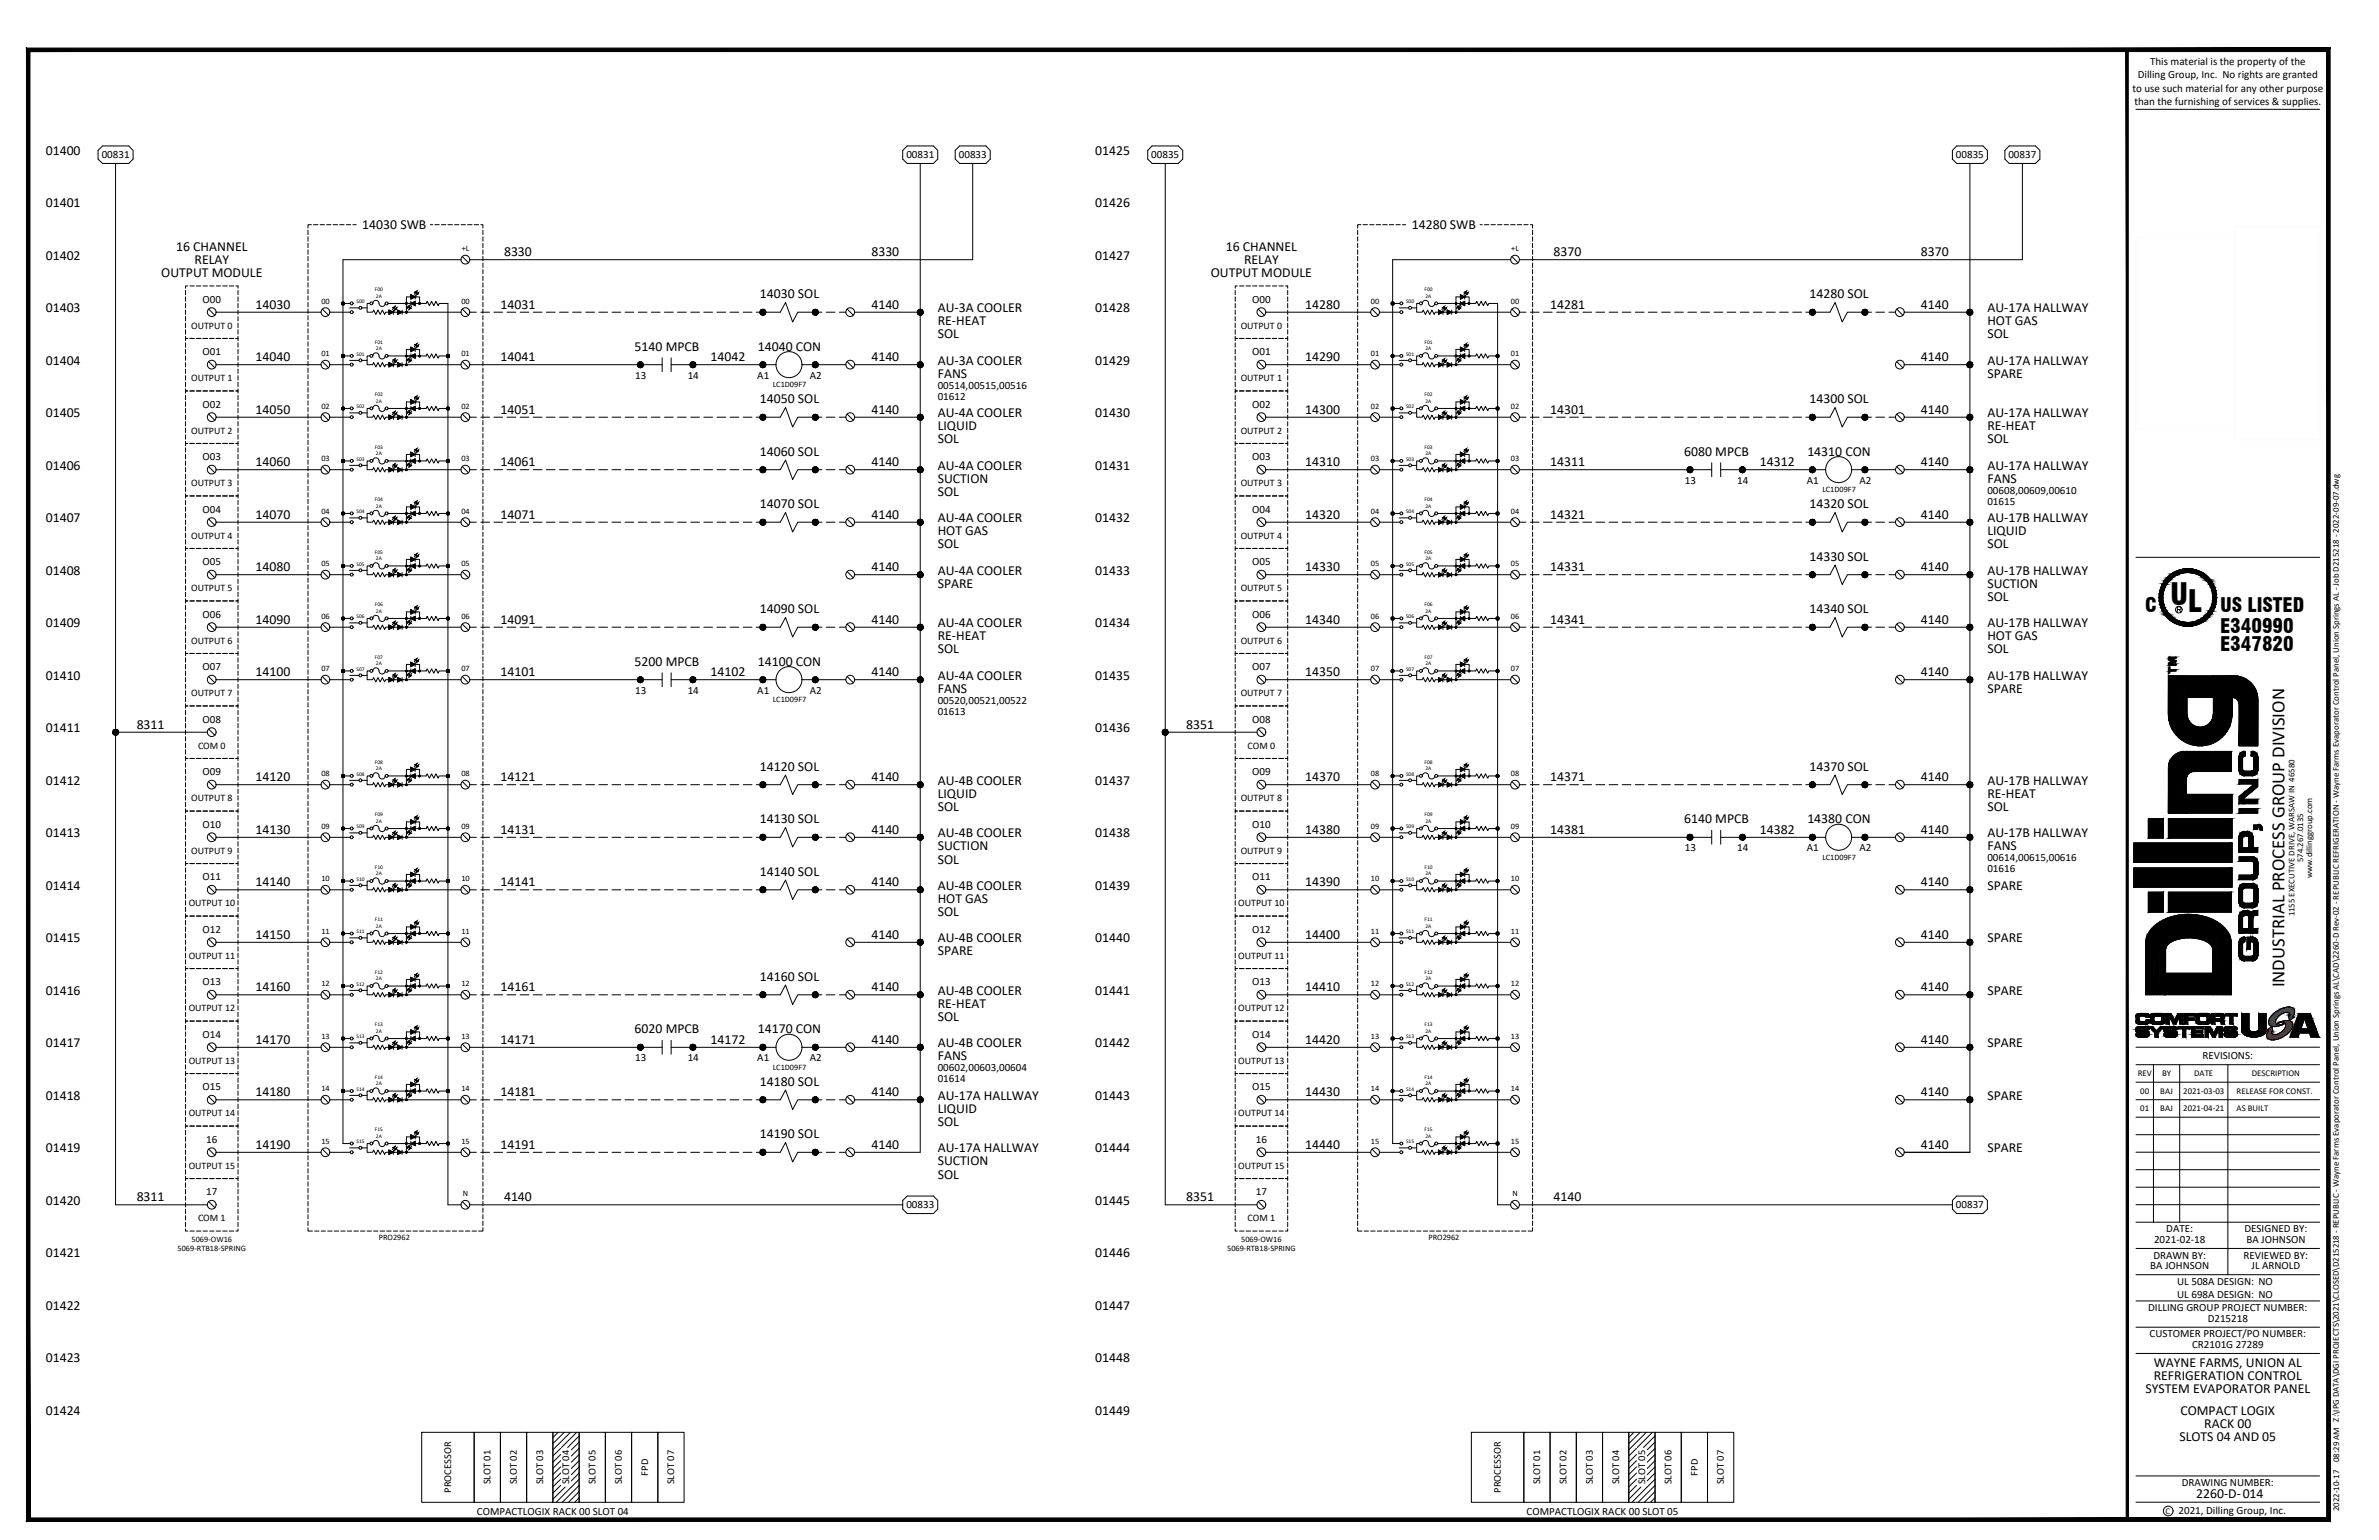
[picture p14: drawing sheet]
<svg xmlns="http://www.w3.org/2000/svg" width="432mm" height="279mm" viewBox="0 0 432 279" stroke-linecap="round" stroke-linejoin="round" font-family="sans-serif">
<defs><g id="words">
<text font-size="5.5" x="393.9" y="109.7">UL</text>
<g font-size="3.6">
<text x="389.3" y="111">C</text>
<text x="402.9" y="111">US LISTED</text>
<text x="402.9" y="114.9">E340990</text>
<text x="402.9" y="118.1">E347820</text>
</g>
<text font-size="3.4" x="414.7" y="179.1" transform="rotate(-90 414.7 179.1)">INDUSTRIAL PROCESS GROUP DIVISION</text>
<g font-size="2.5">
<text x="8.3" y="28.1">01400</text>
<text x="198.8" y="28.1">01425</text>
<text x="8.3" y="37.6">01401</text>
<text x="65.8" y="41.6">14030 SWB</text>
<text x="198.8" y="37.6">01426</text>
<text x="256.3" y="41.6">14280 SWB</text>
<text x="8.3" y="47.1">01402</text>
<text x="32" y="45.5">16 CHANNEL</text>
<text x="35.3" y="47.9">RELAY</text>
<text x="91.5" y="46.5">8330</text>
<text x="158.2" y="46.5">8330</text>
<text x="198.8" y="47.1">01427</text>
<text x="222.5" y="45.5">16 CHANNEL</text>
<text x="225.8" y="47.9">RELAY</text>
<text x="282" y="46.5">8370</text>
<text x="348.7" y="46.5">8370</text>
<text x="29.3" y="50.3">OUTPUT MODULE</text>
<text x="219.8" y="50.3">OUTPUT MODULE</text>
<text x="8.3" y="56.6">01403</text>
<text x="46.4" y="56">14030</text>
<text x="90.8" y="56">14031</text>
<text x="137.9" y="54.1">14030 SOL</text>
<text x="158.2" y="56">4140</text>
<text x="170.2" y="56.6">AU-3A COOLER</text>
<text x="170.2" y="59">RE-HEAT</text>
<text x="198.8" y="56.6">01428</text>
<text x="236.9" y="56">14280</text>
<text x="281.3" y="56">14281</text>
<text x="328.4" y="54.1">14280 SOL</text>
<text x="348.7" y="56">4140</text>
<text x="360.7" y="56.6">AU-17A HALLWAY</text>
<text x="360.7" y="59">HOT GAS</text>
<text x="46.4" y="65.5">14040</text>
<text x="90.8" y="65.5">14041</text>
<text x="115.2" y="63.7">5140 MPCB</text>
<text x="128.9" y="65.5">14042</text>
<text x="137.5" y="63.7">14040 CON</text>
<text x="158.2" y="65.5">4140</text>
<text x="170.2" y="61.4">SOL</text>
<text x="236.9" y="65.5">14290</text>
<text x="348.7" y="65.5">4140</text>
<text x="360.7" y="61.4">SOL</text>
<text x="8.3" y="66.2">01404</text>
<text x="170.2" y="66.2">AU-3A COOLER</text>
<text x="170.2" y="68.6">FANS</text>
<text x="198.8" y="66.2">01429</text>
<text x="360.7" y="66.2">AU-17A HALLWAY</text>
<text x="360.7" y="68.6">SPARE</text>
<text x="8.3" y="75.7">01405</text>
<text x="46.4" y="75">14050</text>
<text x="90.8" y="75">14051</text>
<text x="137.9" y="73.2">14050 SOL</text>
<text x="158.2" y="75">4140</text>
<text x="170.2" y="75.7">AU-4A COOLER</text>
<text x="198.8" y="75.7">01430</text>
<text x="236.9" y="75">14300</text>
<text x="281.3" y="75">14301</text>
<text x="328.4" y="73.2">14300 SOL</text>
<text x="348.7" y="75">4140</text>
<text x="360.7" y="75.7">AU-17A HALLWAY</text>
<text x="137.9" y="82.7">14060 SOL</text>
<text x="170.2" y="78.1">LIQUID</text>
<text x="170.2" y="80.5">SOL</text>
<text x="305.7" y="82.7">6080 MPCB</text>
<text x="328" y="82.7">14310 CON</text>
<text x="360.7" y="78.1">RE-HEAT</text>
<text x="360.7" y="80.5">SOL</text>
<text x="8.3" y="85.2">01406</text>
<text x="46.4" y="84.6">14060</text>
<text x="90.8" y="84.6">14061</text>
<text x="158.2" y="84.6">4140</text>
<text x="170.2" y="85.2">AU-4A COOLER</text>
<text x="170.2" y="87.6">SUCTION</text>
<text x="170.2" y="90">SOL</text>
<text x="198.8" y="85.2">01431</text>
<text x="236.9" y="84.6">14310</text>
<text x="281.3" y="84.6">14311</text>
<text x="319.4" y="84.6">14312</text>
<text x="348.7" y="84.6">4140</text>
<text x="360.7" y="85.2">AU-17A HALLWAY</text>
<text x="360.7" y="87.6">FANS</text>
<text x="8.3" y="94.7">01407</text>
<text x="46.4" y="94.1">14070</text>
<text x="90.8" y="94.1">14071</text>
<text x="137.9" y="92.2">14070 SOL</text>
<text x="158.2" y="94.1">4140</text>
<text x="170.2" y="94.7">AU-4A COOLER</text>
<text x="198.8" y="94.7">01432</text>
<text x="236.9" y="94.1">14320</text>
<text x="281.3" y="94.1">14321</text>
<text x="328.4" y="92.2">14320 SOL</text>
<text x="348.7" y="94.1">4140</text>
<text x="360.7" y="94.7">AU-17B HALLWAY</text>
<text x="170.2" y="97.1">HOT GAS</text>
<text x="170.2" y="99.5">SOL</text>
<text x="328.4" y="101.8">14330 SOL</text>
<text x="360.7" y="97.1">LIQUID</text>
<text x="360.7" y="99.5">SOL</text>
<text x="8.3" y="104.3">01408</text>
<text x="46.4" y="103.6">14080</text>
<text x="158.2" y="103.6">4140</text>
<text x="170.2" y="104.3">AU-4A COOLER</text>
<text x="170.2" y="106.7">SPARE</text>
<text x="198.8" y="104.3">01433</text>
<text x="236.9" y="103.6">14330</text>
<text x="281.3" y="103.6">14331</text>
<text x="348.7" y="103.6">4140</text>
<text x="360.7" y="104.3">AU-17B HALLWAY</text>
<text x="360.7" y="106.7">SUCTION</text>
<text x="8.3" y="113.8">01409</text>
<text x="46.4" y="113.1">14090</text>
<text x="90.8" y="113.1">14091</text>
<text x="137.9" y="111.3">14090 SOL</text>
<text x="158.2" y="113.1">4140</text>
<text x="170.2" y="113.8">AU-4A COOLER</text>
<text x="198.8" y="113.8">01434</text>
<text x="236.9" y="113.1">14340</text>
<text x="281.3" y="113.1">14341</text>
<text x="328.4" y="111.3">14340 SOL</text>
<text x="348.7" y="113.1">4140</text>
<text x="360.7" y="109">SOL</text>
<text x="360.7" y="113.8">AU-17B HALLWAY</text>
<text x="170.2" y="116.2">RE-HEAT</text>
<text x="170.2" y="118.6">SOL</text>
<text x="360.7" y="116.2">HOT GAS</text>
<text x="360.7" y="118.6">SOL</text>
<text x="8.3" y="123.3">01410</text>
<text x="46.4" y="122.7">14100</text>
<text x="90.8" y="122.7">14101</text>
<text x="115.2" y="120.8">5200 MPCB</text>
<text x="128.9" y="122.7">14102</text>
<text x="137.5" y="120.8">14100 CON</text>
<text x="158.2" y="122.7">4140</text>
<text x="170.2" y="123.3">AU-4A COOLER</text>
<text x="170.2" y="125.7">FANS</text>
<text x="198.8" y="123.3">01435</text>
<text x="236.9" y="122.7">14350</text>
<text x="348.7" y="122.7">4140</text>
<text x="360.7" y="123.3">AU-17B HALLWAY</text>
<text x="360.7" y="125.7">SPARE</text>
<text x="8.3" y="132.9">01411</text>
<text x="24.8" y="132.2">8311</text>
<text x="198.8" y="132.8">01436</text>
<text x="215.3" y="132.2">8351</text>
<text x="8.3" y="142.4">01412</text>
<text x="46.4" y="141.7">14120</text>
<text x="90.8" y="141.7">14121</text>
<text x="137.9" y="139.9">14120 SOL</text>
<text x="158.2" y="141.7">4140</text>
<text x="170.2" y="142.4">AU-4B COOLER</text>
<text x="198.8" y="142.4">01437</text>
<text x="236.9" y="141.7">14370</text>
<text x="281.3" y="141.7">14371</text>
<text x="328.4" y="139.9">14370 SOL</text>
<text x="348.7" y="141.7">4140</text>
<text x="360.7" y="142.4">AU-17B HALLWAY</text>
<text x="137.9" y="149.4">14130 SOL</text>
<text x="170.2" y="144.8">LIQUID</text>
<text x="170.2" y="147.2">SOL</text>
<text x="305.7" y="149.4">6140 MPCB</text>
<text x="328" y="149.4">14380 CON</text>
<text x="360.7" y="144.8">RE-HEAT</text>
<text x="360.7" y="147.2">SOL</text>
<text x="8.3" y="151.9">01413</text>
<text x="46.4" y="151.2">14130</text>
<text x="90.8" y="151.2">14131</text>
<text x="158.2" y="151.2">4140</text>
<text x="170.2" y="151.9">AU-4B COOLER</text>
<text x="170.2" y="154.3">SUCTION</text>
<text x="198.8" y="151.9">01438</text>
<text x="236.9" y="151.2">14380</text>
<text x="281.3" y="151.2">14381</text>
<text x="319.4" y="151.2">14382</text>
<text x="348.7" y="151.2">4140</text>
<text x="360.7" y="151.9">AU-17B HALLWAY</text>
<text x="360.7" y="154.3">FANS</text>
<text x="8.3" y="161.4">01414</text>
<text x="46.4" y="160.8">14140</text>
<text x="90.8" y="160.8">14141</text>
<text x="137.9" y="158.9">14140 SOL</text>
<text x="158.2" y="160.8">4140</text>
<text x="170.2" y="156.7">SOL</text>
<text x="170.2" y="161.4">AU-4B COOLER</text>
<text x="198.8" y="161.4">01439</text>
<text x="236.9" y="160.8">14390</text>
<text x="348.7" y="160.8">4140</text>
<text x="360.7" y="161.4">SPARE</text>
<text x="170.2" y="163.8">HOT GAS</text>
<text x="170.2" y="166.2">SOL</text>
<text x="8.3" y="171">01415</text>
<text x="46.4" y="170.3">14150</text>
<text x="158.2" y="170.3">4140</text>
<text x="170.2" y="171">AU-4B COOLER</text>
<text x="170.2" y="173.3">SPARE</text>
<text x="198.8" y="171">01440</text>
<text x="236.9" y="170.3">14400</text>
<text x="348.7" y="170.3">4140</text>
<text x="360.7" y="171">SPARE</text>
<text x="46.4" y="179.8">14160</text>
<text x="90.8" y="179.8">14161</text>
<text x="137.9" y="178">14160 SOL</text>
<text x="158.2" y="179.8">4140</text>
<text x="236.9" y="179.8">14410</text>
<text x="348.7" y="179.8">4140</text>
<text x="8.3" y="180.5">01416</text>
<text x="170.2" y="180.5">AU-4B COOLER</text>
<text x="170.2" y="182.9">RE-HEAT</text>
<text x="170.2" y="185.3">SOL</text>
<text x="198.8" y="180.5">01441</text>
<text x="360.7" y="180.5">SPARE</text>
<text x="8.3" y="190">01417</text>
<text x="46.4" y="189.3">14170</text>
<text x="90.8" y="189.3">14171</text>
<text x="115.2" y="187.5">6020 MPCB</text>
<text x="128.9" y="189.3">14172</text>
<text x="137.5" y="187.5">14170 CON</text>
<text x="158.2" y="189.3">4140</text>
<text x="170.2" y="190">AU-4B COOLER</text>
<text x="198.8" y="190">01442</text>
<text x="236.9" y="189.3">14420</text>
<text x="348.7" y="189.3">4140</text>
<text x="360.7" y="190">SPARE</text>
<text x="137.9" y="197">14180 SOL</text>
<text x="170.2" y="192.4">FANS</text>
<text x="8.3" y="199.5">01418</text>
<text x="46.4" y="198.9">14180</text>
<text x="90.8" y="198.9">14181</text>
<text x="158.2" y="198.9">4140</text>
<text x="170.2" y="199.5">AU-17A HALLWAY</text>
<text x="170.2" y="201.9">LIQUID</text>
<text x="198.8" y="199.5">01443</text>
<text x="236.9" y="198.9">14430</text>
<text x="348.7" y="198.9">4140</text>
<text x="360.7" y="199.5">SPARE</text>
<text x="8.3" y="209.1">01419</text>
<text x="46.4" y="208.4">14190</text>
<text x="90.8" y="208.4">14191</text>
<text x="137.9" y="206.5">14190 SOL</text>
<text x="158.2" y="208.4">4140</text>
<text x="170.2" y="204.3">SOL</text>
<text x="170.2" y="209.1">AU-17A HALLWAY</text>
<text x="198.8" y="209.1">01444</text>
<text x="236.9" y="208.4">14440</text>
<text x="348.7" y="208.4">4140</text>
<text x="360.7" y="209.1">SPARE</text>
<text x="170.2" y="211.4">SUCTION</text>
<text x="170.2" y="213.8">SOL</text>
<text x="8.3" y="218.6">01420</text>
<text x="24.8" y="217.9">8311</text>
<text x="91.5" y="217.9">4140</text>
<text x="198.8" y="218.6">01445</text>
<text x="215.3" y="217.9">8351</text>
<text x="282" y="217.9">4140</text>
<text x="8.3" y="228.1">01421</text>
<text x="198.8" y="228.1">01446</text>
<text x="8.3" y="237.6">01422</text>
<text x="198.8" y="237.6">01447</text>
<text x="8.3" y="247.2">01423</text>
<text x="198.8" y="247.2">01448</text>
<text x="390.9" y="247.9">WAYNE FARMS, UNION AL</text>
<text x="390.9" y="250.3">REFRIGERATION CONTROL</text>
<text x="8.3" y="256.7">01424</text>
<text x="198.8" y="256.7">01449</text>
<text x="389.4" y="252.7">SYSTEM EVAPORATOR PANEL</text>
<text x="395.8" y="256.7">COMPACT LOGIX</text>
<text x="395.6" y="261.4">SLOTS 04 AND 05</text>
<text x="400.1" y="259.1">RACK 00</text>
<text x="398.6" y="271.9">2260-D-014</text>
</g>
<g font-size="2">
<text x="390.2" y="11.7">This material is the property of the</text>
<text x="387" y="16.6">to use such material for any other purpose</text>
<text x="388" y="14.2">Dilling Group, Inc. No rights are granted</text>
<text x="387.4" y="19.1">than the furnishing of services &amp; supplies.</text>
<text x="18.5" y="28.7">00831</text>
<text x="164.5" y="28.7">00831</text>
<text x="174" y="28.7">00833</text>
<text x="209" y="28.7">00835</text>
<text x="355" y="28.7">00835</text>
<text x="364.5" y="28.7">00837</text>
<text x="36.8" y="54.9">O00</text>
<text x="227.3" y="54.9">O00</text>
<text x="36.8" y="64.4">O01</text>
<text x="227.3" y="64.4">O01</text>
<text x="115.3" y="68.7">13</text>
<text x="124.8" y="68.7">14</text>
<text x="137.5" y="68.7">A1</text>
<text x="147" y="68.7">A2</text>
<text x="170.2" y="70.5">00514,00515,00516</text>
<text x="36.8" y="74">O02</text>
<text x="170.2" y="72.5">01612</text>
<text x="227.3" y="74">O02</text>
<text x="36.8" y="83.5">O03</text>
<text x="227.3" y="83.5">O03</text>
<text x="305.8" y="87.7">13</text>
<text x="315.3" y="87.7">14</text>
<text x="328" y="87.7">A1</text>
<text x="337.5" y="87.7">A2</text>
<text x="360.7" y="89.6">00608,00609,00610</text>
<text x="36.8" y="93">O04</text>
<text x="227.3" y="93">O04</text>
<text x="360.7" y="91.6">01615</text>
<text x="36.8" y="102.5">O05</text>
<text x="227.3" y="102.5">O05</text>
<text x="36.8" y="112.1">O06</text>
<text x="227.3" y="112.1">O06</text>
<text x="36.8" y="121.6">O07</text>
<text x="115.3" y="125.8">13</text>
<text x="124.8" y="125.8">14</text>
<text x="137.5" y="125.8">A1</text>
<text x="147" y="125.8">A2</text>
<text x="227.3" y="121.6">O07</text>
<text x="36.8" y="131.1">O08</text>
<text x="170.2" y="127.7">00520,00521,00522</text>
<text x="170.2" y="129.7">01613</text>
<text x="227.3" y="131.1">O08</text>
<text x="36.8" y="140.6">O09</text>
<text x="227.3" y="140.6">O09</text>
<text x="36.8" y="150.2">O10</text>
<text x="227.3" y="150.2">O10</text>
<text x="305.8" y="154.4">13</text>
<text x="315.3" y="154.4">14</text>
<text x="328" y="154.4">A1</text>
<text x="337.5" y="154.4">A2</text>
<text x="36.8" y="159.7">O11</text>
<text x="227.3" y="159.7">O11</text>
<text x="360.7" y="156.3">00614,00615,00616</text>
<text x="360.7" y="158.3">01616</text>
<text x="36.8" y="169.2">O12</text>
<text x="227.3" y="169.2">O12</text>
<text x="36.8" y="178.7">O13</text>
<text x="227.3" y="178.7">O13</text>
<text x="36.8" y="188.3">O14</text>
<text x="227.3" y="188.3">O14</text>
<text x="36.8" y="197.8">O15</text>
<text x="115.3" y="192.5">13</text>
<text x="124.8" y="192.5">14</text>
<text x="137.5" y="192.5">A1</text>
<text x="147" y="192.5">A2</text>
<text x="170.2" y="194.4">00602,00603,00604</text>
<text x="170.2" y="196.4">01614</text>
<text x="227.3" y="197.8">O15</text>
<text x="399.8" y="192.2">REVISIONS:</text>
<text x="37.4" y="207.3">16</text>
<text x="227.9" y="207.3">16</text>
<text x="37.4" y="216.8">17</text>
<text x="164.5" y="219.2">00833</text>
<text x="227.9" y="216.8">17</text>
<text x="355" y="219.2">00837</text>
<text x="391" y="225.6">2021-02-18</text>
<text x="393.2" y="223.6">DATE:</text>
<text x="407.4" y="223.6">DESIGNED BY:</text>
<text x="407.7" y="225.6">BA JOHNSON</text>
<text x="390.3" y="230.3">BA JOHNSON</text>
<text x="390.8" y="228.3">DRAWN BY:</text>
<text x="395.2" y="233.1">UL 508A DESIGN: NO</text>
<text x="407.2" y="228.3">REVIEWED BY:</text>
<text x="408.7" y="230.3">JL ARNOLD</text>
<text x="389.9" y="237.9">DILLING GROUP PROJECT NUMBER:</text>
<text x="395.2" y="235.5">UL 698A DESIGN: NO</text>
<text x="400.7" y="239.8">D215218</text>
<text x="390.1" y="242.6">CUSTOMER PROJECT/PO NUMBER:</text>
<text x="397.9" y="244.6">CR2101G 27289</text>
<text x="396" y="269.6">DRAWING NUMBER:</text>
<text x="86.6" y="274.8">COMPACTLOGIX RACK 00 SLOT 04</text>
<text x="277.1" y="274.8">COMPACTLOGIX RACK 00 SLOT 05</text>
<text x="395.4" y="274.8">2021, Dilling Group, Inc.</text>
</g>
<g font-size="1.9">
<text x="89" y="269.3" transform="rotate(-90 89 269.3)">SLOT 01</text>
<text x="93.8" y="269.3" transform="rotate(-90 93.8 269.3)">SLOT 02</text>
<text x="98.6" y="269.3" transform="rotate(-90 98.6 269.3)">SLOT 03</text>
<text x="103.3" y="269.3" transform="rotate(-90 103.3 269.3)">SLOT 04</text>
<text x="108.1" y="269.3" transform="rotate(-90 108.1 269.3)">SLOT 05</text>
<text x="112.9" y="269.3" transform="rotate(-90 112.9 269.3)">SLOT 06</text>
<text x="117.6" y="267.7" transform="rotate(-90 117.6 267.7)">FPD</text>
<text x="122.4" y="269.3" transform="rotate(-90 122.4 269.3)">SLOT 07</text>
<text x="279.6" y="269.3" transform="rotate(-90 279.6 269.3)">SLOT 01</text>
<text x="284.3" y="269.3" transform="rotate(-90 284.3 269.3)">SLOT 02</text>
<text x="289.1" y="269.3" transform="rotate(-90 289.1 269.3)">SLOT 03</text>
<text x="293.9" y="269.3" transform="rotate(-90 293.9 269.3)">SLOT 04</text>
<text x="298.6" y="269.3" transform="rotate(-90 298.6 269.3)">SLOT 05</text>
<text x="303.4" y="269.3" transform="rotate(-90 303.4 269.3)">SLOT 06</text>
<text x="308.1" y="267.7" transform="rotate(-90 308.1 267.7)">FPD</text>
<text x="312.9" y="269.3" transform="rotate(-90 312.9 269.3)">SLOT 07</text>
<text x="81.9" y="270.8" transform="rotate(-90 81.9 270.8)">PROCESSOR</text>
<text x="272.4" y="270.8" transform="rotate(-90 272.4 270.8)">PROCESSOR</text>
</g>
<g font-size="1.8">
<text x="34.7" y="59.6">OUTPUT 0</text>
<text x="225.2" y="59.6">OUTPUT 0</text>
<text x="34.7" y="69.1">OUTPUT 1</text>
<text x="225.2" y="69.1">OUTPUT 1</text>
<text x="34.7" y="78.7">OUTPUT 2</text>
<text x="225.2" y="78.7">OUTPUT 2</text>
<text x="34.7" y="88.2">OUTPUT 3</text>
<text x="225.2" y="88.2">OUTPUT 3</text>
<text x="34.7" y="97.7">OUTPUT 4</text>
<text x="225.2" y="97.7">OUTPUT 4</text>
<text x="34.7" y="107.2">OUTPUT 5</text>
<text x="225.2" y="107.2">OUTPUT 5</text>
<text x="34.7" y="116.8">OUTPUT 6</text>
<text x="225.2" y="116.8">OUTPUT 6</text>
<text x="34.7" y="126.3">OUTPUT 7</text>
<text x="225.2" y="126.3">OUTPUT 7</text>
<text x="35.9" y="135.8">COM 0</text>
<text x="226.4" y="135.8">COM 0</text>
<text x="34.7" y="145.3">OUTPUT 8</text>
<text x="225.2" y="145.3">OUTPUT 8</text>
<text x="34.7" y="154.9">OUTPUT 9</text>
<text x="225.2" y="154.9">OUTPUT 9</text>
<text x="34.2" y="164.4">OUTPUT 10</text>
<text x="224.7" y="164.4">OUTPUT 10</text>
<text x="34.2" y="173.9">OUTPUT 11</text>
<text x="224.7" y="173.9">OUTPUT 11</text>
<text x="34.2" y="183.4">OUTPUT 12</text>
<text x="224.7" y="183.4">OUTPUT 12</text>
<text x="34.2" y="193">OUTPUT 13</text>
<text x="224.7" y="193">OUTPUT 13</text>
<text x="34.2" y="202.5">OUTPUT 14</text>
<text x="224.7" y="202.5">OUTPUT 14</text>
<text x="34.2" y="212">OUTPUT 15</text>
<text x="224.7" y="212">OUTPUT 15</text>
<text x="35.9" y="221.5">COM 1</text>
<text x="226.4" y="221.5">COM 1</text>
</g>
<g font-size="1.6">
<text x="418.1" y="156.4" transform="rotate(-90 418.1 156.4)">574.267.0135</text>
<text x="419.7" y="159.4" transform="rotate(-90 419.7 159.4)">www.dillinggroup.com</text>
<text x="416.4" y="166.3" transform="rotate(-90 416.4 166.3)">1155 EXECUTIVE DRIVE, WARSAW IN 46580</text>
<text x="388" y="195.3">REV</text>
<text x="392.4" y="195.3">BY</text>
<text x="398.3" y="195.3">DATE</text>
<text x="408.7" y="195.3">DESCRIPTION</text>
<text x="388.5" y="198.4">00</text>
<text x="388.5" y="201.6">01</text>
<text x="392.1" y="198.4">BAJ</text>
<text x="392.1" y="201.6">BAJ</text>
<text x="396.3" y="198.4">2021-03-03</text>
<text x="396.3" y="201.6">2021-04-21</text>
<text x="406" y="198.4">RELEASE FOR CONST.</text>
<text x="406" y="201.6">AS BUILT</text>
<text x="424.6" y="265.3" transform="rotate(-90 424.6 265.3)">08:29 AM Z:\IPG DATA\DGI PROJECTS\2021\CLOSED\D215218 - REPUBLIC - Wayne Farms Evaporator Control Panel, Union Springs AL\CAD\2260-D Rev-02 - REPUBLIC REFRIGERATION - Wayne Farms Evaporator Control Panel, Union Springs AL - Job D215218 - 2022-09-07.dwg</text>
<text x="393" y="274.6">C</text>
<text x="424.6" y="274.2" transform="rotate(-90 424.6 274.2)">2022-10-17</text>
</g>
<g font-size="1.5">
<text x="83.8" y="45.6">+L</text>
<text x="274.3" y="45.6">+L</text>
<text x="58.3" y="55.1">00</text>
<text x="83.7" y="55.1">00</text>
<text x="248.8" y="55.1">00</text>
<text x="274.2" y="55.1">00</text>
<text x="58.3" y="64.7">01</text>
<text x="83.7" y="64.7">01</text>
<text x="248.8" y="64.7">01</text>
<text x="274.2" y="64.7">01</text>
<text x="140.3" y="70.2">LC1D09F7</text>
<text x="58.3" y="74.2">02</text>
<text x="83.7" y="74.2">02</text>
<text x="248.8" y="74.2">02</text>
<text x="274.2" y="74.2">02</text>
<text x="58.3" y="83.7">03</text>
<text x="83.7" y="83.7">03</text>
<text x="248.8" y="83.7">03</text>
<text x="274.2" y="83.7">03</text>
<text x="330.8" y="89.3">LC1D09F7</text>
<text x="58.3" y="93.2">04</text>
<text x="83.7" y="93.2">04</text>
<text x="248.8" y="93.2">04</text>
<text x="274.2" y="93.2">04</text>
<text x="58.3" y="102.8">05</text>
<text x="83.7" y="102.8">05</text>
<text x="248.8" y="102.8">05</text>
<text x="274.2" y="102.8">05</text>
<text x="58.3" y="112.3">06</text>
<text x="83.7" y="112.3">06</text>
<text x="248.8" y="112.3">06</text>
<text x="274.2" y="112.3">06</text>
<text x="58.3" y="121.8">07</text>
<text x="83.7" y="121.8">07</text>
<text x="248.8" y="121.8">07</text>
<text x="274.2" y="121.8">07</text>
<text x="140.3" y="127.4">LC1D09F7</text>
<text x="58.3" y="140.9">08</text>
<text x="83.7" y="140.9">08</text>
<text x="248.8" y="140.9">08</text>
<text x="274.2" y="140.9">08</text>
<text x="58.3" y="150.4">09</text>
<text x="83.7" y="150.4">09</text>
<text x="248.8" y="150.4">09</text>
<text x="274.2" y="150.4">09</text>
<text x="330.8" y="156">LC1D09F7</text>
<text x="58.3" y="159.9">10</text>
<text x="83.7" y="159.9">10</text>
<text x="248.8" y="159.9">10</text>
<text x="274.2" y="159.9">10</text>
<text x="58.3" y="169.4">11</text>
<text x="83.7" y="169.4">11</text>
<text x="248.8" y="169.4">11</text>
<text x="274.2" y="169.4">11</text>
<text x="58.3" y="179">12</text>
<text x="83.7" y="179">12</text>
<text x="248.8" y="179">12</text>
<text x="274.2" y="179">12</text>
<text x="58.3" y="188.5">13</text>
<text x="83.7" y="188.5">13</text>
<text x="248.8" y="188.5">13</text>
<text x="274.2" y="188.5">13</text>
<text x="140.3" y="194.1">LC1D09F7</text>
<text x="58.3" y="198">14</text>
<text x="83.7" y="198">14</text>
<text x="248.8" y="198">14</text>
<text x="274.2" y="198">14</text>
<text x="58.3" y="207.5">15</text>
<text x="83.7" y="207.5">15</text>
<text x="248.8" y="207.5">15</text>
<text x="274.2" y="207.5">15</text>
<text x="84" y="217.1">N</text>
<text x="274.5" y="217.1">N</text>
<text x="32.2" y="227">5069-RTB18-SPRING</text>
<text x="34.8" y="225.4">5069-OW16</text>
<text x="68.8" y="225">PRO2962</text>
<text x="222.7" y="227">5069-RTB18-SPRING</text>
<text x="225.3" y="225.4">5069-OW16</text>
<text x="259.3" y="225">PRO2962</text>
</g>
<g font-size="1">
<text x="68.1" y="52.9">F00</text>
<text x="258.6" y="52.9">F00</text>
<text x="64.7" y="55">S00</text>
<text x="68.2" y="54">2A</text>
<text x="255.2" y="55">S00</text>
<text x="258.7" y="54">2A</text>
<text x="64.7" y="64.5">S01</text>
<text x="68.1" y="62.4">F01</text>
<text x="68.2" y="63.6">2A</text>
<text x="255.2" y="64.5">S01</text>
<text x="258.6" y="62.4">F01</text>
<text x="258.7" y="63.6">2A</text>
<text x="68.1" y="71.9">F02</text>
<text x="258.6" y="71.9">F02</text>
<text x="64.7" y="74">S02</text>
<text x="68.2" y="73.1">2A</text>
<text x="255.2" y="74">S02</text>
<text x="258.7" y="73.1">2A</text>
<text x="64.7" y="83.6">S03</text>
<text x="68.1" y="81.4">F03</text>
<text x="68.2" y="82.6">2A</text>
<text x="255.2" y="83.6">S03</text>
<text x="258.6" y="81.4">F03</text>
<text x="258.7" y="82.6">2A</text>
<text x="64.7" y="93.1">S04</text>
<text x="68.1" y="91">F04</text>
<text x="68.2" y="92.1">2A</text>
<text x="255.2" y="93.1">S04</text>
<text x="258.6" y="91">F04</text>
<text x="258.7" y="92.1">2A</text>
<text x="68.1" y="100.5">F05</text>
<text x="68.2" y="101.7">2A</text>
<text x="258.6" y="100.5">F05</text>
<text x="258.7" y="101.7">2A</text>
<text x="64.7" y="102.6">S05</text>
<text x="255.2" y="102.6">S05</text>
<text x="64.7" y="112.1">S06</text>
<text x="68.1" y="110">F06</text>
<text x="68.2" y="111.2">2A</text>
<text x="255.2" y="112.1">S06</text>
<text x="258.6" y="110">F06</text>
<text x="258.7" y="111.2">2A</text>
<text x="68.1" y="119.5">F07</text>
<text x="258.6" y="119.5">F07</text>
<text x="64.7" y="121.7">S07</text>
<text x="68.2" y="120.7">2A</text>
<text x="255.2" y="121.7">S07</text>
<text x="258.7" y="120.7">2A</text>
<text x="64.7" y="140.7">S08</text>
<text x="68.1" y="138.6">F08</text>
<text x="68.2" y="139.8">2A</text>
<text x="255.2" y="140.7">S08</text>
<text x="258.6" y="138.6">F08</text>
<text x="258.7" y="139.8">2A</text>
<text x="68.1" y="148.1">F09</text>
<text x="68.2" y="149.3">2A</text>
<text x="258.6" y="148.1">F09</text>
<text x="258.7" y="149.3">2A</text>
<text x="64.7" y="150.2">S09</text>
<text x="255.2" y="150.2">S09</text>
<text x="64.7" y="159.8">S10</text>
<text x="68.1" y="157.6">F10</text>
<text x="68.2" y="158.8">2A</text>
<text x="255.2" y="159.8">S10</text>
<text x="258.6" y="157.6">F10</text>
<text x="258.7" y="158.8">2A</text>
<text x="68.1" y="167.2">F11</text>
<text x="258.6" y="167.2">F11</text>
<text x="64.7" y="169.3">S11</text>
<text x="68.2" y="168.3">2A</text>
<text x="255.2" y="169.3">S11</text>
<text x="258.7" y="168.3">2A</text>
<text x="64.7" y="178.8">S12</text>
<text x="68.1" y="176.7">F12</text>
<text x="68.2" y="177.9">2A</text>
<text x="255.2" y="178.8">S12</text>
<text x="258.6" y="176.7">F12</text>
<text x="258.7" y="177.9">2A</text>
<text x="64.7" y="188.3">S13</text>
<text x="68.1" y="186.2">F13</text>
<text x="68.2" y="187.4">2A</text>
<text x="255.2" y="188.3">S13</text>
<text x="258.6" y="186.2">F13</text>
<text x="258.7" y="187.4">2A</text>
<text x="64.7" y="197.9">S14</text>
<text x="68.1" y="195.7">F14</text>
<text x="68.2" y="196.9">2A</text>
<text x="255.2" y="197.9">S14</text>
<text x="258.6" y="195.7">F14</text>
<text x="258.7" y="196.9">2A</text>
<text x="64.7" y="207.4">S15</text>
<text x="68.1" y="205.3">F15</text>
<text x="68.2" y="206.4">2A</text>
<text x="255.2" y="207.4">S15</text>
<text x="258.6" y="205.3">F15</text>
<text x="258.7" y="206.4">2A</text>
</g>
</g></defs>
<!-- layer: 0 -->
<g fill="none" stroke="#000" stroke-width=".18">
<path d="M5.1 9h381v266.7h-381zM387.7 19.8h33.3M17.8 27.3l.8-.8h4.8l.8 .8v1.6l-.8 .8h-4.8l-.8-.8zM21 29.7v188.9h16.7M163.9 27.3l.8-.8h4.7l.8 .8v1.6l-.8 .8h-4.7l-.8-.8zM167 29.7v179.4h-11.9M173.4 27.3l.8-.8h4.7l.8 .8v1.6l-.8 .8h-4.7l-.8-.8zM176.6 29.7v17.4h-91.3M209.1 26.5h4.8l.8 .8v1.6l-.8 .8h-4.8l-.8-.8v-1.6zM211.5 29.7v188.9h16.7M355.2 26.5h4.7l.8 .8v1.6l-.8 .8h-4.7l-.8-.8v-1.6zM357.5 29.7v179.4h-11.9"/>
<path d="M364.7 26.5h4.7l.8 .8v1.6l-.8 .8h-4.7l-.8-.8v-1.6zM367.1 29.7v17.4h-91.3M33.7 52.7v.8M33.7 53.9v.8M33.7 55.1v.8M33.7 56.3v.7M33.7 57.4v.8M33.7 58.6v.8M33.7 59.8v.8M34.1 51.9h-.4v.4M34.5 51.9h.8M35.7 51.9h.8"/>
<path d="M36.9 51.9h.8M37.9 56.1l1.1 1.1M38.1 51.9h.7M39.2 51.9h.8M39.2 56.6h19.1M40.4 51.9h.8M41.6 51.9h.8M42.8 51.9h.4v.4M43.2 52.7v.8M43.2 53.9v.8M43.2 55.1v.8M43.2 56.3v.7"/>
<path d="M43.2 57.4v.8M43.2 58.6v.8M43.2 59.8v.8M55.9 41.8v.8M55.9 43v.8M55.9 44.2v.7M55.9 45.3v.8M55.9 46.5v.8M55.9 47.7v.8M55.9 48.9v.8M55.9 50.1v.8M55.9 51.3v.8"/>
<path d="M55.9 52.5v.8M55.9 53.7v.8M55.9 54.9v.8M55.9 56v.9M55.9 57.3v.7M55.9 58.4v.8M55.9 59.6v.8M56.5 40.8h-.6v.6M56.9 40.8h.8M58.1 40.8h.8M58.5 56.1l1.1 1.1M59.3 40.8h.8"/>
<path d="M59.9 56.6h3.7M60.5 40.8h.8M61.7 40.8h.8M62.3 55.1h1.3M62.9 40.8h.7M63.5 55.9h1.7M64.1 40.8h.5M65.7 55.9h.9M67.2 55.1h-.6v1.5h1l.2-.3 .4 .7 .4-.7 .4 .7 .4-.7 .4 .7 .2-.4h.6M67.7 55a.56 .56 0 0 1 .5-.5 .56 .56 0 0 1 .6 .5 .56 .56 0 0 0 .6 .6 .56 .56 0 0 0 .5-.6M70.5 55.1h6.8l.2-.4 .4 .8 .4-.8 .4 .8 .4-.8 .4 .8 .2-.4h1.6v163.5h2.4M70.6 56.3l.8 .3-.8 .4z"/>
<path d="M71.4 55.8l.3-.2-.2 .3zM71.4 56.6h.8M71.4 56.3v.7M71.5 55.9l-.3 .3M71.7 56l.3-.2-.2 .4zM71.8 56.1l-.3 .3M72.2 56.3l.8 .3-.8 .4zM73 56.6h10.7M73 56.3v.7M74.1 55.5l.2 .2-.4 .2M74.4 55.8l-.2 .4 .4-.3M74.4 55.3l-.2 .3"/>
<path d="M74.6 53.5l.8 .4-.8 .4zM74.6 55.1l.8-.4v.8zM74.6 53.9h-.8v2.7M74.6 54.7v.8M74.7 55.5l-.2 .4M75.4 53.9h.8v1.2M75.4 53.5v.8M75.4 53.1l-.2 .3M75.6 53.3l.4-.3-.2 .4zM75.7 52.8l-.2 .3-.1-.1M75.7 53.3l-.2 .3M78.1 40.8h.4"/>
<path d="M78.9 40.8h.8M80.1 40.8h.8M81.3 40.8h.8M82.5 40.8h.8M83.7 40.8h.8M83.7 47.1h-21.4v160.4h1.3M83.9 56.1l1.1 1.1M83.9 46.6l1.1 1.1M84.9 40.8h.8M85.3 56.6h1.2M86.1 40.8h.8M87.3 40.8h.4v.6"/>
<path d="M87.3 56.6h1.6M87.7 41.8v.8M87.7 43v.8M87.7 44.2v.7M87.7 45.3v.8M87.7 46.5v.8M87.7 47.7v.8M87.7 48.9v.8M87.7 50.1v.8M87.7 51.3v.8M87.7 52.5v.8M87.7 53.7v.8"/>
<path d="M87.7 54.9v.8M87.7 56v.9M87.7 57.3v.7M87.7 58.4v.8M87.7 59.6v.8M89.6 56.6h1.6M92 56.6h1.6M94.4 56.6h1.6M96.8 56.6h1.6M99.2 56.6h1.6M101.6 56.6h1.5M103.9 56.6h1.6"/>
<path d="M106.3 56.6h1.6M108.7 56.6h1.6M111.1 56.6h1.6M113.5 56.6h1.5M115.8 56.6h1.6M118.2 56.6h1.6M120.6 56.6h1.6M123 56.6h1.6M125.4 56.6h1.6M127.7 56.6h1.6M130.1 56.6h1.6M132.5 56.6h1.6"/>
<path d="M134.9 56.6h1.6M137.3 56.6h4.3l1-1.7 1.3 3.5 .9-1.8h4.4M150 56.6h1.6M152.4 56.6h1.1M153.8 56.1l1.1 1.1M155.1 56.6h11.9M224.2 52.7v.8M224.2 53.9v.8M224.2 55.1v.8M224.2 56.3v.7M224.2 57.4v.8M224.2 58.6v.8"/>
<path d="M224.2 59.8v.8M224.6 51.9h-.4v.4M225 51.9h.8M226.2 51.9h.8M227.4 51.9h.8M228.4 56.1l1.1 1.1M228.6 51.9h.7M229.7 51.9h.8M229.7 56.6h19.1M230.9 51.9h.8M232.1 51.9h.8M233.3 51.9h.4v.4"/>
<path d="M233.7 52.7v.8M233.7 53.9v.8M233.7 55.1v.8M233.7 56.3v.7M233.7 57.4v.8M233.7 58.6v.8M233.7 59.8v.8M246.4 41.8v.8M246.4 43v.8M246.4 44.2v.7M246.4 45.3v.8M246.4 46.5v.8"/>
<path d="M246.4 47.7v.8M246.4 48.9v.8M246.4 50.1v.8M246.4 51.3v.8M246.4 52.5v.8M246.4 53.7v.8M246.4 54.9v.8M246.4 56v.9M246.4 57.3v.7M246.4 58.4v.8M246.4 59.6v.8M247 40.8h-.6v.6"/>
<path d="M247.4 40.8h.8M248.6 40.8h.8M249 56.1l1.1 1.1M249.8 40.8h.8M250.4 56.6h3.7M251 40.8h.8M252.2 40.8h.8M252.8 55.1h1.3M253.4 40.8h.7M254 55.9h1.7M254.6 40.8h.5M256.2 55.9h.9"/>
<path d="M257.7 55.1h-.6v1.5h1l.2-.3 .4 .7 .4-.7 .4 .7 .4-.7 .4 .7 .2-.4h.6M258.2 55a.56 .56 0 0 1 .5-.5 .56 .56 0 0 1 .6 .5 .56 .56 0 0 0 .6 .6 .56 .56 0 0 0 .5-.6M261 55.1h6.8l.2-.4 .4 .8 .4-.8 .4 .8 .4-.8 .4 .8 .2-.4h1.6v163.5h2.4M261.1 56.3l.8 .3-.8 .4zM261.9 55.8l.3-.2-.2 .3zM261.9 56.6h.8M261.9 56.3v.7M262 55.9l-.3 .3M262.2 56l.3-.2-.2 .4zM262.3 56.1l-.3 .3M262.7 56.3l.8 .3-.8 .4zM263.5 56.6h10.7"/>
<path d="M263.5 56.3v.7M264.6 55.5l.2 .2-.4 .2M264.9 55.8l-.2 .4 .4-.3M264.9 55.3l-.2 .3M265.1 53.5l.8 .4-.8 .4zM265.1 55.1l.8-.4v.8zM265.1 53.9h-.8v2.7M265.1 54.7v.8M265.2 55.5l-.2 .4M265.9 53.9h.8v1.2M265.9 53.5v.8M265.9 53.1l-.2 .3"/>
<path d="M266.1 53.3l.4-.3-.2 .4zM266.2 52.8l-.2 .3-.1-.1M266.2 53.3l-.2 .3M268.6 40.8h.4M269.4 40.8h.8M270.6 40.8h.8M271.8 40.8h.8M273 40.8h.8M274.2 47.1h-21.4v160.4h1.3M274.2 40.8h.8M274.4 56.1l1.1 1.1M274.4 46.6l1.1 1.1"/>
<path d="M275.4 40.8h.8M275.8 56.6h1.2M276.6 40.8h.8M277.8 40.8h.4v.6M277.8 56.6h1.6M278.2 41.8v.8M278.2 43v.8M278.2 44.2v.7M278.2 45.3v.8M278.2 46.5v.8M278.2 47.7v.8M278.2 48.9v.8"/>
<path d="M278.2 50.1v.8M278.2 51.3v.8M278.2 52.5v.8M278.2 53.7v.8M278.2 54.9v.8M278.2 56v.9M278.2 57.3v.7M278.2 58.4v.8M278.2 59.6v.8M280.1 56.6h1.6M282.5 56.6h1.6M284.9 56.6h1.6"/>
<path d="M287.3 56.6h1.6M289.7 56.6h1.6M292.1 56.6h1.5M294.4 56.6h1.6M296.8 56.6h1.6M299.2 56.6h1.6M301.6 56.6h1.6M304 56.6h1.5M306.3 56.6h1.6M308.7 56.6h1.6M311.1 56.6h1.6M313.5 56.6h1.6"/>
<path d="M315.9 56.6h1.6M318.2 56.6h1.6M320.6 56.6h1.6M323 56.6h1.6M325.4 56.6h1.6M327.8 56.6h4.3l1-1.7 1.3 3.5 .9-1.8h4.4M340.5 56.6h1.6M342.9 56.6h1.1M344.3 56.1l1.1 1.1M345.6 56.6h11.9M33.7 70.5v.4h.4h-.4v.4M33.7 61v.4h.4h-.4v.4"/>
<path d="M33.7 62.2v.8M33.7 63.4v.8M33.7 64.6v.8M33.7 65.8v.8M33.7 67v.8M33.7 68.2v.8M33.7 69.3v.8M33.7 71.7v.8M33.7 72.9v.8M33.7 74.1v.8M33.7 75.3v.8M33.7 76.5v.8"/>
<path d="M33.7 77.7v.8M33.7 78.9v.8M34.5 70.9h.8M34.5 61.4h.8M35.7 70.9h.8M35.7 61.4h.8M36.9 70.9h.8M36.9 61.4h.8M37.9 75.1l1.1 1.2M37.9 65.6l1.1 1.1M38.1 70.9h.7M38.1 61.4h.7"/>
<path d="M39.2 70.9h.8M39.2 61.4h.8M39.2 75.7h19.1M39.2 66.2h19.1M40.4 70.9h.8M40.4 61.4h.8M41.6 70.9h.8M41.6 61.4h.8M43.2 70.5v.4h-.4h.4v.4M43.2 61v.4h-.4h.4v.4M43.2 62.2v.8M43.2 63.4v.8"/>
<path d="M43.2 64.6v.8M43.2 65.8v.8M43.2 67v.8M43.2 68.2v.8M43.2 69.3v.8M43.2 71.7v.8M43.2 72.9v.8M43.2 74.1v.8M43.2 75.3v.8M43.2 76.5v.8M43.2 77.7v.8M43.2 78.9v.8"/>
<path d="M55.9 60.8v.8M55.9 62v.8M55.9 63.2v.8M55.9 64.4v.8M55.9 65.6v.8M55.9 66.8v.8M55.9 68v.7M55.9 69.2v.8M55.9 70.3v.8M55.9 71.5v.8M55.9 72.7v.8M55.9 73.9v.8"/>
<path d="M55.9 75.1v.8M55.9 76.3v.8M55.9 77.5v.8M55.9 78.7v.8M55.9 79.9v.8M58.5 65.6l1.1 1.1M58.5 75.1l1.1 1.2M59.9 75.7h3.7M59.9 66.2h3.7M62.3 64.6h1.3M62.3 74.1h1.3M63.5 65.4h1.7"/>
<path d="M63.5 74.9h1.7M65.7 65.4h.9M65.7 74.9h.9M67.2 64.6h-.6v1.6h1l.2-.4 .4 .8 .4-.8 .4 .8 .4-.8 .4 .8 .2-.4h.6M67.2 74.1h-.6v1.6h1l.2-.4 .4 .8 .4-.8 .4 .8 .4-.8 .4 .8 .2-.4h.6M67.7 64.6a.56 .56 0 0 1 .5-.6 .56 .56 0 0 1 .6 .6 .56 .56 0 0 0 .6 .5 .56 .56 0 0 0 .5-.5M67.7 74.1a.56 .56 0 0 1 .5-.6 .56 .56 0 0 1 .6 .6 .56 .56 0 0 0 .6 .6 .56 .56 0 0 0 .5-.6M70.5 64.6h6.8l.2-.4 .4 .8 .4-.8 .4 .8 .4-.8 .4 .8 .2-.4h1.6M70.5 74.1h6.8l.2-.4 .4 .8 .4-.8 .4 .8 .4-.8 .4 .8 .2-.4h1.6M70.6 65.8l.8 .4-.8 .4zM70.6 75.3l.8 .4-.8 .4zM71.4 65.3l.3-.2-.2 .3z"/>
<path d="M71.4 74.8l.3-.2-.2 .4zM71.4 75.7h.8M71.4 66.2h.8M71.4 65.8v.8M71.4 75.3v.8M71.5 65.4l-.3 .3M71.5 74.9l-.3 .3M71.7 65.6l.3-.3-.2 .4zM71.7 75.1l.3-.2-.2 .3zM71.8 65.7l-.3 .3M71.8 75.2l-.3 .3M72.2 65.8l.8 .4-.8 .4z"/>
<path d="M72.2 75.3l.8 .4-.8 .4zM73 75.7h10.7M73 66.2h10.7M73 65.8v.8M73 75.3v.8M74.1 65l.2 .2-.4 .2M74.1 74.6l.2 .1-.4 .3M74.4 65.3l-.2 .4 .4-.3M74.4 74.8l-.2 .4 .4-.2M74.4 64.8l-.2 .3M74.4 74.3l-.2 .3M74.6 63l.8 .4-.8 .4z"/>
<path d="M74.6 64.6l.8-.4v.8zM74.6 72.5l.8 .4-.8 .4zM74.6 74.1l.8-.4v.8zM74.6 63.4h-.8v2.8M74.6 72.9h-.8v2.8M74.6 64.2v.8M74.6 73.7v.8M74.7 65.1l-.2 .3M74.7 74.6l-.2 .3M75.4 63.4h.8v1.2M75.4 72.9h.8v1.2M75.4 63v.8"/>
<path d="M75.4 72.5v.8M75.4 62.6l-.2 .3M75.4 72.1l-.2 .3M75.6 62.8l.4-.2-.2 .3zM75.6 72.3l.4-.2-.2 .4zM75.7 62.3l-.2 .4-.1-.2M75.7 71.8l-.2 .4-.1-.1M75.7 62.9l-.2 .3M75.7 72.4l-.2 .3M83.9 65.6l1.1 1.1M83.9 75.1l1.1 1.2M85.3 75.7h1.2"/>
<path d="M85.3 66.2h34.9M87.3 75.7h1.6M87.7 60.8v.8M87.7 62v.8M87.7 63.2v.8M87.7 64.4v.8M87.7 65.6v.8M87.7 66.8v.8M87.7 68v.7M87.7 69.2v.8M87.7 70.3v.8M87.7 71.5v.8"/>
<path d="M87.7 72.7v.8M87.7 73.9v.8M87.7 75.1v.8M87.7 76.3v.8M87.7 77.5v.8M87.7 78.7v.8M87.7 79.9v.8M89.6 75.7h1.6M92 75.7h1.6M94.4 75.7h1.6M96.8 75.7h1.6M99.2 75.7h1.6"/>
<path d="M101.6 75.7h1.5M103.9 75.7h1.6M106.3 75.7h1.6M108.7 75.7h1.6M111.1 75.7h1.6M113.5 75.7h1.5M115.8 75.7h1.6M118.2 75.7h1.6M120.2 64.9v2.5M120.6 75.7h1.6M121.8 66.2h19.1M121.8 64.9v2.5"/>
<path d="M123 75.7h1.6M125.4 75.7h1.6M127.7 75.7h1.6M130.1 75.7h1.6M132.5 75.7h1.6M134.9 75.7h1.6M137.3 75.7h4.3l1-1.8 1.3 3.6 .9-1.8h4.4M145.6 66.2h7.9M150 75.7h1.6M152.4 75.7h1.1M153.8 75.1l1.1 1.2M153.8 65.6l1.1 1.1"/>
<path d="M155.1 75.7h11.9M155.1 66.2h11.9M224.2 70.5v.4h.4h-.4v.4M224.2 61v.4h.4h-.4v.4M224.2 62.2v.8M224.2 63.4v.8M224.2 64.6v.8M224.2 65.8v.8M224.2 67v.8M224.2 68.2v.8M224.2 69.3v.8M224.2 71.7v.8"/>
<path d="M224.2 72.9v.8M224.2 74.1v.8M224.2 75.3v.8M224.2 76.5v.8M224.2 77.7v.8M224.2 78.9v.8M225 70.9h.8M225 61.4h.8M226.2 70.9h.8M226.2 61.4h.8M227.4 70.9h.8M227.4 61.4h.8"/>
<path d="M228.4 75.1l1.1 1.2M228.4 65.6l1.1 1.1M228.6 70.9h.7M228.6 61.4h.7M229.7 70.9h.8M229.7 61.4h.8M229.7 75.7h19.1M229.7 66.2h19.1M230.9 70.9h.8M230.9 61.4h.8M232.1 70.9h.8M232.1 61.4h.8"/>
<path d="M233.7 70.5v.4h-.4h.4v.4M233.7 61v.4h-.4h.4v.4M233.7 62.2v.8M233.7 63.4v.8M233.7 64.6v.8M233.7 65.8v.8M233.7 67v.8M233.7 68.2v.8M233.7 69.3v.8M233.7 71.7v.8M233.7 72.9v.8M233.7 74.1v.8"/>
<path d="M233.7 75.3v.8M233.7 76.5v.8M233.7 77.7v.8M233.7 78.9v.8M246.4 60.8v.8M246.4 62v.8M246.4 63.2v.8M246.4 64.4v.8M246.4 65.6v.8M246.4 66.8v.8M246.4 68v.7M246.4 69.2v.8"/>
<path d="M246.4 70.3v.8M246.4 71.5v.8M246.4 72.7v.8M246.4 73.9v.8M246.4 75.1v.8M246.4 76.3v.8M246.4 77.5v.8M246.4 78.7v.8M246.4 79.9v.8M249 65.6l1.1 1.1M249 75.1l1.1 1.2M250.4 75.7h3.7"/>
<path d="M250.4 66.2h3.7M252.8 64.6h1.3M252.8 74.1h1.3M254 65.4h1.7M254 74.9h1.7M256.2 65.4h.9M256.2 74.9h.9M257.7 64.6h-.6v1.6h1l.2-.4 .4 .8 .4-.8 .4 .8 .4-.8 .4 .8 .2-.4h.6M257.7 74.1h-.6v1.6h1l.2-.4 .4 .8 .4-.8 .4 .8 .4-.8 .4 .8 .2-.4h.6M258.2 64.6a.56 .56 0 0 1 .5-.6 .56 .56 0 0 1 .6 .6 .56 .56 0 0 0 .6 .5 .56 .56 0 0 0 .5-.5M258.2 74.1a.56 .56 0 0 1 .5-.6 .56 .56 0 0 1 .6 .6 .56 .56 0 0 0 .6 .6 .56 .56 0 0 0 .5-.6M261 64.6h6.8l.2-.4 .4 .8 .4-.8 .4 .8 .4-.8 .4 .8 .2-.4h1.6"/>
<path d="M261 74.1h6.8l.2-.4 .4 .8 .4-.8 .4 .8 .4-.8 .4 .8 .2-.4h1.6M261.1 65.8l.8 .4-.8 .4zM261.1 75.3l.8 .4-.8 .4zM261.9 65.3l.3-.2-.2 .3zM261.9 74.8l.3-.2-.2 .4zM261.9 75.7h.8M261.9 66.2h.8M261.9 65.8v.8M261.9 75.3v.8M262 65.4l-.3 .3M262 74.9l-.3 .3M262.2 65.6l.3-.3-.2 .4z"/>
<path d="M262.2 75.1l.3-.2-.2 .3zM262.3 65.7l-.3 .3M262.3 75.2l-.3 .3M262.7 65.8l.8 .4-.8 .4zM262.7 75.3l.8 .4-.8 .4zM263.5 75.7h10.7M263.5 66.2h10.7M263.5 65.8v.8M263.5 75.3v.8M264.6 65l.2 .2-.4 .2M264.6 74.6l.2 .1-.4 .3M264.9 65.3l-.2 .4 .4-.3"/>
<path d="M264.9 74.8l-.2 .4 .4-.2M264.9 64.8l-.2 .3M264.9 74.3l-.2 .3M265.1 63l.8 .4-.8 .4zM265.1 64.6l.8-.4v.8zM265.1 72.5l.8 .4-.8 .4zM265.1 74.1l.8-.4v.8zM265.1 63.4h-.8v2.8M265.1 72.9h-.8v2.8M265.1 64.2v.8M265.1 73.7v.8M265.2 65.1l-.2 .3"/>
<path d="M265.2 74.6l-.2 .3M265.9 63.4h.8v1.2M265.9 72.9h.8v1.2M265.9 63v.8M265.9 72.5v.8M265.9 62.6l-.2 .3M265.9 72.1l-.2 .3M266.1 62.8l.4-.2-.2 .3zM266.1 72.3l.4-.2-.2 .4zM266.2 62.3l-.2 .4-.1-.2M266.2 71.8l-.2 .4-.1-.1M266.2 62.9l-.2 .3"/>
<path d="M266.2 72.4l-.2 .3M274.4 65.6l1.1 1.1M274.4 75.1l1.1 1.2M275.8 75.7h1.2M277.8 75.7h1.6M278.2 60.8v.8M278.2 62v.8M278.2 63.2v.8M278.2 64.4v.8M278.2 65.6v.8M278.2 66.8v.8M278.2 68v.7"/>
<path d="M278.2 69.2v.8M278.2 70.3v.8M278.2 71.5v.8M278.2 72.7v.8M278.2 73.9v.8M278.2 75.1v.8M278.2 76.3v.8M278.2 77.5v.8M278.2 78.7v.8M278.2 79.9v.8M280.1 75.7h1.6M282.5 75.7h1.6"/>
<path d="M284.9 75.7h1.6M287.3 75.7h1.6M289.7 75.7h1.6M292.1 75.7h1.5M294.4 75.7h1.6M296.8 75.7h1.6M299.2 75.7h1.6M301.6 75.7h1.6M304 75.7h1.5M306.3 75.7h1.6M308.7 75.7h1.6M311.1 75.7h1.6"/>
<path d="M313.5 75.7h1.6M315.9 75.7h1.6M318.2 75.7h1.6M320.6 75.7h1.6M323 75.7h1.6M325.4 75.7h1.6M327.8 75.7h4.3l1-1.8 1.3 3.6 .9-1.8h4.4M340.5 75.7h1.6M342.9 75.7h1.1M344.3 75.1l1.1 1.2M344.3 65.6l1.1 1.1M345.6 75.7h11.9"/>
<path d="M345.6 66.2h11.9M33.7 80.1v.4h.4h-.4v.4M33.7 89.6v.4h.4h-.4v.4M33.7 99.1v.4h.4h-.4v.4M33.7 81.3v.7M33.7 82.4v.8M33.7 83.6v.8M33.7 84.8v.8M33.7 86v.8M33.7 87.2v.8M33.7 88.4v.8M33.7 90.8v.8"/>
<path d="M33.7 92v.8M33.7 93.2v.8M33.7 94.4v.7M33.7 95.5v.8M33.7 96.7v.8M33.7 97.9v.8M34.5 80.5h.8M34.5 90h.8M34.5 99.5h.8M35.7 80.5h.8M35.7 90h.8M35.7 99.5h.8"/>
<path d="M36.9 80.5h.8M36.9 90h.8M36.9 99.5h.8M37.9 94.2l1.1 1.1M37.9 84.7l1.1 1.1M38.1 80.5h.7M38.1 90h.7M38.1 99.5h.7M39.2 80.5h.8M39.2 90h.8M39.2 99.5h.8M39.2 94.7h19.1"/>
<path d="M39.2 85.2h19.1M40.4 80.5h.8M40.4 90h.8M40.4 99.5h.8M41.6 80.5h.8M41.6 90h.8M41.6 99.5h.8M43.2 80.1v.4h-.4h.4v.4M43.2 89.6v.4h-.4h.4v.4M43.2 99.1v.4h-.4h.4v.4M43.2 81.3v.7M43.2 82.4v.8"/>
<path d="M43.2 83.6v.8M43.2 84.8v.8M43.2 86v.8M43.2 87.2v.8M43.2 88.4v.8M43.2 90.8v.8M43.2 92v.8M43.2 93.2v.8M43.2 94.4v.7M43.2 95.5v.8M43.2 96.7v.8M43.2 97.9v.8"/>
<path d="M55.9 81.1v.8M55.9 82.3v.7M55.9 83.4v.8M55.9 84.6v.8M55.9 85.8v.8M55.9 87v.8M55.9 88.2v.8M55.9 89.4v.8M55.9 90.6v.8M55.9 91.8v.8M55.9 93v.8M55.9 94.1v.9"/>
<path d="M55.9 95.4v.7M55.9 96.5v.8M55.9 97.7v.8M55.9 98.9v.8M58.5 84.7l1.1 1.1M58.5 94.2l1.1 1.1M59.9 94.7h3.7M59.9 85.2h3.7M62.3 83.6h1.3M62.3 93.2h1.3M63.5 84.4h1.7M63.5 94h1.7"/>
<path d="M65.7 84.4h.9M65.7 94h.9M67.2 83.6h-.6v1.6h1l.2-.4 .4 .8 .4-.8 .4 .8 .4-.8 .4 .8 .2-.4h.6M67.2 93.2h-.6v1.5h1l.2-.3 .4 .7 .4-.7 .4 .7 .4-.7 .4 .7 .2-.4h.6M67.7 83.6a.56 .56 0 0 1 .5-.5 .56 .56 0 0 1 .6 .5 .56 .56 0 0 0 .6 .6 .56 .56 0 0 0 .5-.6M67.7 93.1a.56 .56 0 0 1 .5-.5 .56 .56 0 0 1 .6 .5 .56 .56 0 0 0 .6 .6 .56 .56 0 0 0 .5-.6M70.5 83.6h6.8l.2-.4 .4 .8 .4-.8 .4 .8 .4-.8 .4 .8 .2-.4h1.6M70.5 93.2h6.8l.2-.4 .4 .8 .4-.8 .4 .8 .4-.8 .4 .8 .2-.4h1.6M70.6 84.8l.8 .4-.8 .4zM70.6 94.4l.8 .3-.8 .4zM71.4 84.4l.3-.3-.2 .4zM71.4 93.9l.3-.2-.2 .3z"/>
<path d="M71.4 94.7h.8M71.4 85.2h.8M71.4 84.8v.8M71.4 94.4v.7M71.5 84.4l-.3 .4M71.5 94l-.3 .3M71.7 84.6l.3-.2-.2 .4zM71.7 94.1l.3-.2-.2 .4zM71.8 84.7l-.3 .3M71.8 94.2l-.3 .3M72.2 84.8l.8 .4-.8 .4zM72.2 94.4l.8 .3-.8 .4z"/>
<path d="M73 94.7h10.7M73 85.2h10.7M73 84.8v.8M73 94.4v.7M74.1 84.1l.2 .1-.4 .3M74.1 93.6l.2 .2-.4 .2M74.4 84.4l-.2 .3 .4-.2M74.4 93.9l-.2 .4 .4-.3M74.4 83.9l-.2 .3M74.4 93.4l-.2 .3M74.6 82l.8 .4-.8 .4zM74.6 83.6l.8-.4v.8z"/>
<path d="M74.6 91.6l.8 .4-.8 .4zM74.6 93.2l.8-.4v.8zM74.6 82.4h-.8v2.8M74.6 92h-.8v2.7M74.6 83.2v.8M74.6 92.8v.8M74.7 84.1l-.2 .3M74.7 93.6l-.2 .4M75.4 82.4h.8v1.2M75.4 92h.8v1.2M75.4 82v.8M75.4 91.6v.8"/>
<path d="M75.4 81.7l-.2 .3M75.4 91.2l-.2 .3M75.6 81.9l.4-.3-.2 .4zM75.6 91.4l.4-.3-.2 .4zM75.7 81.4l-.2 .3-.1-.1M75.7 90.9l-.2 .3-.1-.1M75.7 81.9l-.2 .3M75.7 91.4l-.2 .3M83.9 84.7l1.1 1.1M83.9 94.2l1.1 1.1M85.3 94.7h1.2M85.3 85.2h1.2"/>
<path d="M87.3 94.7h1.6M87.3 85.2h1.6M87.7 81.1v.8M87.7 82.3v.7M87.7 83.4v.8M87.7 84.6v.8M87.7 85.8v.8M87.7 87v.8M87.7 88.2v.8M87.7 89.4v.8M87.7 90.6v.8M87.7 91.8v.8"/>
<path d="M87.7 93v.8M87.7 94.1v.9M87.7 95.4v.7M87.7 96.5v.8M87.7 97.7v.8M87.7 98.9v.8M89.6 94.7h1.6M89.6 85.2h1.6M92 94.7h1.6M92 85.2h1.6M94.4 94.7h1.6M94.4 85.2h1.6"/>
<path d="M96.8 94.7h1.6M96.8 85.2h1.6M99.2 94.7h1.6M99.2 85.2h1.6M101.6 94.7h1.5M101.6 85.2h1.5M103.9 94.7h1.6M103.9 85.2h1.6M106.3 94.7h1.6M106.3 85.2h1.6M108.7 94.7h1.6M108.7 85.2h1.6"/>
<path d="M111.1 94.7h1.6M111.1 85.2h1.6M113.5 94.7h1.5M113.5 85.2h1.5M115.8 94.7h1.6M115.8 85.2h1.6M118.2 94.7h1.6M118.2 85.2h1.6M120.6 94.7h1.6M120.6 85.2h1.6M123 94.7h1.6M123 85.2h1.6"/>
<path d="M125.4 94.7h1.6M125.4 85.2h1.6M127.7 94.7h1.6M127.7 85.2h1.6M130.1 94.7h1.6M130.1 85.2h1.6M132.5 94.7h1.6M132.5 85.2h1.6M134.9 94.7h1.6M134.9 85.2h1.6M137.3 85.2h4.3l1-1.7 1.3 3.5 .9-1.8h4.4M137.3 94.7h4.3l1-1.7 1.3 3.5 .9-1.8h4.4"/>
<path d="M150 94.7h1.6M150 85.2h1.6M152.4 94.7h1.1M152.4 85.2h1.1M153.8 94.2l1.1 1.1M153.8 84.7l1.1 1.1M155.1 94.7h11.9M155.1 85.2h11.9M224.2 80.1v.4h.4h-.4v.4M224.2 89.6v.4h.4h-.4v.4M224.2 99.1v.4h.4h-.4v.4M224.2 81.3v.7"/>
<path d="M224.2 82.4v.8M224.2 83.6v.8M224.2 84.8v.8M224.2 86v.8M224.2 87.2v.8M224.2 88.4v.8M224.2 90.8v.8M224.2 92v.8M224.2 93.2v.8M224.2 94.4v.7M224.2 95.5v.8M224.2 96.7v.8"/>
<path d="M224.2 97.9v.8M225 80.5h.8M225 90h.8M225 99.5h.8M226.2 80.5h.8M226.2 90h.8M226.2 99.5h.8M227.4 80.5h.8M227.4 90h.8M227.4 99.5h.8M228.4 94.2l1.1 1.1M228.4 84.7l1.1 1.1"/>
<path d="M228.6 80.5h.7M228.6 90h.7M228.6 99.5h.7M229.7 80.5h.8M229.7 90h.8M229.7 99.5h.8M229.7 94.7h19.1M229.7 85.2h19.1M230.9 80.5h.8M230.9 90h.8M230.9 99.5h.8M232.1 80.5h.8"/>
<path d="M232.1 90h.8M232.1 99.5h.8M233.7 80.1v.4h-.4h.4v.4M233.7 89.6v.4h-.4h.4v.4M233.7 99.1v.4h-.4h.4v.4M233.7 81.3v.7M233.7 82.4v.8M233.7 83.6v.8M233.7 84.8v.8M233.7 86v.8M233.7 87.2v.8M233.7 88.4v.8"/>
<path d="M233.7 90.8v.8M233.7 92v.8M233.7 93.2v.8M233.7 94.4v.7M233.7 95.5v.8M233.7 96.7v.8M233.7 97.9v.8M246.4 81.1v.8M246.4 82.3v.7M246.4 83.4v.8M246.4 84.6v.8M246.4 85.8v.8"/>
<path d="M246.4 87v.8M246.4 88.2v.8M246.4 89.4v.8M246.4 90.6v.8M246.4 91.8v.8M246.4 93v.8M246.4 94.1v.9M246.4 95.4v.7M246.4 96.5v.8M246.4 97.7v.8M246.4 98.9v.8M249 84.7l1.1 1.1"/>
<path d="M249 94.2l1.1 1.1M250.4 94.7h3.7M250.4 85.2h3.7M252.8 83.6h1.3M252.8 93.2h1.3M254 84.4h1.7M254 94h1.7M256.2 84.4h.9M256.2 94h.9M257.7 83.6h-.6v1.6h1l.2-.4 .4 .8 .4-.8 .4 .8 .4-.8 .4 .8 .2-.4h.6M257.7 93.2h-.6v1.5h1l.2-.3 .4 .7 .4-.7 .4 .7 .4-.7 .4 .7 .2-.4h.6M258.2 83.6a.56 .56 0 0 1 .5-.5 .56 .56 0 0 1 .6 .5 .56 .56 0 0 0 .6 .6 .56 .56 0 0 0 .5-.6"/>
<path d="M258.2 93.1a.56 .56 0 0 1 .5-.5 .56 .56 0 0 1 .6 .5 .56 .56 0 0 0 .6 .6 .56 .56 0 0 0 .5-.6M261 83.6h6.8l.2-.4 .4 .8 .4-.8 .4 .8 .4-.8 .4 .8 .2-.4h1.6M261 93.2h6.8l.2-.4 .4 .8 .4-.8 .4 .8 .4-.8 .4 .8 .2-.4h1.6M261.1 84.8l.8 .4-.8 .4zM261.1 94.4l.8 .3-.8 .4zM261.9 84.4l.3-.3-.2 .4zM261.9 93.9l.3-.2-.2 .3zM261.9 94.7h.8M261.9 85.2h.8M261.9 84.8v.8M261.9 94.4v.7M262 84.4l-.3 .4"/>
<path d="M262 94l-.3 .3M262.2 84.6l.3-.2-.2 .4zM262.2 94.1l.3-.2-.2 .4zM262.3 84.7l-.3 .3M262.3 94.2l-.3 .3M262.7 84.8l.8 .4-.8 .4zM262.7 94.4l.8 .3-.8 .4zM263.5 94.7h10.7M263.5 85.2h10.7M263.5 84.8v.8M263.5 94.4v.7M264.6 84.1l.2 .1-.4 .3"/>
<path d="M264.6 93.6l.2 .2-.4 .2M264.9 84.4l-.2 .3 .4-.2M264.9 93.9l-.2 .4 .4-.3M264.9 83.9l-.2 .3M264.9 93.4l-.2 .3M265.1 82l.8 .4-.8 .4zM265.1 83.6l.8-.4v.8zM265.1 91.6l.8 .4-.8 .4zM265.1 93.2l.8-.4v.8zM265.1 82.4h-.8v2.8M265.1 92h-.8v2.7M265.1 83.2v.8"/>
<path d="M265.1 92.8v.8M265.2 84.1l-.2 .3M265.2 93.6l-.2 .4M265.9 82.4h.8v1.2M265.9 92h.8v1.2M265.9 82v.8M265.9 91.6v.8M265.9 81.7l-.2 .3M265.9 91.2l-.2 .3M266.1 81.9l.4-.3-.2 .4zM266.1 91.4l.4-.3-.2 .4zM266.2 81.4l-.2 .3-.1-.1"/>
<path d="M266.2 90.9l-.2 .3-.1-.1M266.2 81.9l-.2 .3M266.2 91.4l-.2 .3M274.4 84.7l1.1 1.1M274.4 94.2l1.1 1.1M275.8 94.7h1.2M275.8 85.2h34.9M277.8 94.7h1.6M278.2 81.1v.8M278.2 82.3v.7M278.2 83.4v.8M278.2 84.6v.8"/>
<path d="M278.2 85.8v.8M278.2 87v.8M278.2 88.2v.8M278.2 89.4v.8M278.2 90.6v.8M278.2 91.8v.8M278.2 93v.8M278.2 94.1v.9M278.2 95.4v.7M278.2 96.5v.8M278.2 97.7v.8M278.2 98.9v.8"/>
<path d="M280.1 94.7h1.6M282.5 94.7h1.6M284.9 94.7h1.6M287.3 94.7h1.6M289.7 94.7h1.6M292.1 94.7h1.5M294.4 94.7h1.6M296.8 94.7h1.6M299.2 94.7h1.6M301.6 94.7h1.6M304 94.7h1.5M306.3 94.7h1.6"/>
<path d="M308.7 94.7h1.6M310.7 84v2.5M311.1 94.7h1.6M312.3 85.2h19.1M312.3 84v2.5M313.5 94.7h1.6M315.9 94.7h1.6M318.2 94.7h1.6M320.6 94.7h1.6M323 94.7h1.6M325.4 94.7h1.6M327.8 94.7h4.3l1-1.7 1.3 3.5 .9-1.8h4.4"/>
<path d="M336.1 85.2h7.9M340.5 94.7h1.6M342.9 94.7h1.1M344.3 94.2l1.1 1.1M344.3 84.7l1.1 1.1M345.6 94.7h11.9M345.6 85.2h11.9M33.7 108.6v.4h.4h-.4v.4M33.7 118.2v.4h.4h-.4v.4M33.7 100.3v.8M33.7 101.5v.8M33.7 102.7v.8"/>
<path d="M33.7 103.9v.8M33.7 105.1v.8M33.7 106.3v.8M33.7 107.4v.8M33.7 109.8v.8M33.7 111v.8M33.7 112.2v.8M33.7 113.4v.8M33.7 114.6v.8M33.7 115.8v.8M33.7 117v.8M33.7 119.4v.7"/>
<path d="M34.5 109h.8M34.5 118.6h.8M35.7 109h.8M35.7 118.6h.8M36.9 109h.8M36.9 118.6h.8M37.9 113.2l1.1 1.2M37.9 103.7l1.1 1.1M38.1 109h.7M38.1 118.6h.7M39.2 109h.8M39.2 118.6h.8"/>
<path d="M39.2 113.8h19.1M39.2 104.3h19.1M40.4 109h.8M40.4 118.6h.8M41.6 109h.8M41.6 118.6h.8M43.2 108.6v.4h-.4h.4v.4M43.2 118.2v.4h-.4h.4v.4M43.2 100.3v.8M43.2 101.5v.8M43.2 102.7v.8M43.2 103.9v.8"/>
<path d="M43.2 105.1v.8M43.2 106.3v.8M43.2 107.4v.8M43.2 109.8v.8M43.2 111v.8M43.2 112.2v.8M43.2 113.4v.8M43.2 114.6v.8M43.2 115.8v.8M43.2 117v.8M43.2 119.4v.7M55.9 100.1v.8"/>
<path d="M55.9 101.3v.8M55.9 102.5v.8M55.9 103.7v.8M55.9 104.9v.8M55.9 106.1v.7M55.9 107.3v.8M55.9 108.4v.8M55.9 109.6v.8M55.9 110.8v.8M55.9 112v.8M55.9 113.2v.8M55.9 114.4v.8"/>
<path d="M55.9 115.6v.8M55.9 116.8v.8M55.9 118v.8M55.9 119.2v.8M58.5 103.7l1.1 1.1M58.5 113.2l1.1 1.2M59.9 113.8h3.7M59.9 104.3h3.7M62.3 102.7h1.3M62.3 112.2h1.3M63.5 103.5h1.7M63.5 113h1.7"/>
<path d="M65.7 103.5h.9M65.7 113h.9M67.2 102.7h-.6v1.6h1l.2-.4 .4 .8 .4-.8 .4 .8 .4-.8 .4 .8 .2-.4h.6M67.2 112.2h-.6v1.6h1l.2-.4 .4 .8 .4-.8 .4 .8 .4-.8 .4 .8 .2-.4h.6M67.7 102.7a.56 .56 0 0 1 .5-.6 .56 .56 0 0 1 .6 .6 .56 .56 0 0 0 .6 .5 .56 .56 0 0 0 .5-.5M67.7 112.2a.56 .56 0 0 1 .5-.6 .56 .56 0 0 1 .6 .6 .56 .56 0 0 0 .6 .6 .56 .56 0 0 0 .5-.6M70.5 102.7h6.8l.2-.4 .4 .8 .4-.8 .4 .8 .4-.8 .4 .8 .2-.4h1.6M70.5 112.2h6.8l.2-.4 .4 .8 .4-.8 .4 .8 .4-.8 .4 .8 .2-.4h1.6M70.6 103.9l.8 .4-.8 .4zM70.6 113.4l.8 .4-.8 .4zM71.4 103.4l.3-.2-.2 .3zM71.4 112.9l.3-.2-.2 .4z"/>
<path d="M71.4 113.8h.8M71.4 104.3h.8M71.4 103.9v.8M71.4 113.4v.8M71.5 103.5l-.3 .3M71.5 113l-.3 .3M71.7 103.7l.3-.3-.2 .4zM71.7 113.2l.3-.2-.2 .3zM71.8 103.8l-.3 .3M71.8 113.3l-.3 .3M72.2 103.9l.8 .4-.8 .4zM72.2 113.4l.8 .4-.8 .4z"/>
<path d="M73 113.8h10.7M73 104.3h10.7M73 103.9v.8M73 113.4v.8M74.1 103.1l.2 .2-.4 .2M74.1 112.7l.2 .1-.4 .3M74.4 103.4l-.2 .4 .4-.3M74.4 112.9l-.2 .4 .4-.2M74.4 102.9l-.2 .3M74.4 112.4l-.2 .3M74.6 101.1l.8 .4-.8 .4zM74.6 102.7l.8-.4v.8z"/>
<path d="M74.6 110.6l.8 .4-.8 .4zM74.6 112.2l.8-.4v.8zM74.6 101.5h-.8v2.8M74.6 111h-.8v2.8M74.6 102.3v.8M74.6 111.8v.8M74.7 103.2l-.2 .3M74.7 112.7l-.2 .3M75.4 101.5h.8v1.2M75.4 111h.8v1.2M75.4 101.1v.8M75.4 110.6v.8"/>
<path d="M75.4 100.7l-.2 .3M75.4 110.2l-.2 .3M75.4 119.8l-.2 .3M75.6 100.9l.4-.2-.2 .3zM75.6 110.4l.4-.2-.2 .4zM75.6 120l.4-.3-.2 .4zM75.7 100.4l-.2 .4-.1-.2M75.7 109.9l-.2 .4-.1-.1M75.7 119.5l-.2 .3-.1-.1M75.7 101l-.2 .3M75.7 110.5l-.2 .3M83.9 103.7l1.1 1.1"/>
<path d="M83.9 113.2l1.1 1.2M85.3 113.8h1.2M87.3 113.8h1.6M87.7 100.1v.8M87.7 101.3v.8M87.7 102.5v.8M87.7 103.7v.8M87.7 104.9v.8M87.7 106.1v.7M87.7 107.3v.8M87.7 108.4v.8M87.7 109.6v.8"/>
<path d="M87.7 110.8v.8M87.7 112v.8M87.7 113.2v.8M87.7 114.4v.8M87.7 115.6v.8M87.7 116.8v.8M87.7 118v.8M87.7 119.2v.8M89.6 113.8h1.6M92 113.8h1.6M94.4 113.8h1.6M96.8 113.8h1.6"/>
<path d="M99.2 113.8h1.6M101.6 113.8h1.5M103.9 113.8h1.6M106.3 113.8h1.6M108.7 113.8h1.6M111.1 113.8h1.6M113.5 113.8h1.5M115.8 113.8h1.6M118.2 113.8h1.6M120.6 113.8h1.6M123 113.8h1.6M125.4 113.8h1.6"/>
<path d="M127.7 113.8h1.6M130.1 113.8h1.6M132.5 113.8h1.6M134.9 113.8h1.6M137.3 113.8h4.3l1-1.8 1.3 3.6 .9-1.8h4.4M150 113.8h1.6M152.4 113.8h1.1M153.8 113.2l1.1 1.2M153.8 103.7l1.1 1.1M155.1 113.8h11.9M155.1 104.3h11.9M224.2 108.6v.4h.4h-.4v.4"/>
<path d="M224.2 118.2v.4h.4h-.4v.4M224.2 100.3v.8M224.2 101.5v.8M224.2 102.7v.8M224.2 103.9v.8M224.2 105.1v.8M224.2 106.3v.8M224.2 107.4v.8M224.2 109.8v.8M224.2 111v.8M224.2 112.2v.8M224.2 113.4v.8"/>
<path d="M224.2 114.6v.8M224.2 115.8v.8M224.2 117v.8M224.2 119.4v.7M225 109h.8M225 118.6h.8M226.2 109h.8M226.2 118.6h.8M227.4 109h.8M227.4 118.6h.8M228.4 113.2l1.1 1.2M228.4 103.7l1.1 1.1"/>
<path d="M228.6 109h.7M228.6 118.6h.7M229.7 109h.8M229.7 118.6h.8M229.7 113.8h19.1M229.7 104.3h19.1M230.9 109h.8M230.9 118.6h.8M232.1 109h.8M232.1 118.6h.8M233.7 108.6v.4h-.4h.4v.4M233.7 118.2v.4h-.4h.4v.4"/>
<path d="M233.7 100.3v.8M233.7 101.5v.8M233.7 102.7v.8M233.7 103.9v.8M233.7 105.1v.8M233.7 106.3v.8M233.7 107.4v.8M233.7 109.8v.8M233.7 111v.8M233.7 112.2v.8M233.7 113.4v.8M233.7 114.6v.8"/>
<path d="M233.7 115.8v.8M233.7 117v.8M233.7 119.4v.7M246.4 100.1v.8M246.4 101.3v.8M246.4 102.5v.8M246.4 103.7v.8M246.4 104.9v.8M246.4 106.1v.7M246.4 107.3v.8M246.4 108.4v.8M246.4 109.6v.8"/>
<path d="M246.4 110.8v.8M246.4 112v.8M246.4 113.2v.8M246.4 114.4v.8M246.4 115.6v.8M246.4 116.8v.8M246.4 118v.8M246.4 119.2v.8M249 103.7l1.1 1.1M249 113.2l1.1 1.2M250.4 113.8h3.7M250.4 104.3h3.7"/>
<path d="M252.8 102.7h1.3M252.8 112.2h1.3M254 103.5h1.7M254 113h1.7M256.2 103.5h.9M256.2 113h.9M257.7 102.7h-.6v1.6h1l.2-.4 .4 .8 .4-.8 .4 .8 .4-.8 .4 .8 .2-.4h.6M257.7 112.2h-.6v1.6h1l.2-.4 .4 .8 .4-.8 .4 .8 .4-.8 .4 .8 .2-.4h.6M258.2 102.7a.56 .56 0 0 1 .5-.6 .56 .56 0 0 1 .6 .6 .56 .56 0 0 0 .6 .5 .56 .56 0 0 0 .5-.5M258.2 112.2a.56 .56 0 0 1 .5-.6 .56 .56 0 0 1 .6 .6 .56 .56 0 0 0 .6 .6 .56 .56 0 0 0 .5-.6M261 102.7h6.8l.2-.4 .4 .8 .4-.8 .4 .8 .4-.8 .4 .8 .2-.4h1.6M261 112.2h6.8l.2-.4 .4 .8 .4-.8 .4 .8 .4-.8 .4 .8 .2-.4h1.6"/>
<path d="M261.1 103.9l.8 .4-.8 .4zM261.1 113.4l.8 .4-.8 .4zM261.9 103.4l.3-.2-.2 .3zM261.9 112.9l.3-.2-.2 .4zM261.9 113.8h.8M261.9 104.3h.8M261.9 103.9v.8M261.9 113.4v.8M262 103.5l-.3 .3M262 113l-.3 .3M262.2 103.7l.3-.3-.2 .4zM262.2 113.2l.3-.2-.2 .3z"/>
<path d="M262.3 103.8l-.3 .3M262.3 113.3l-.3 .3M262.7 103.9l.8 .4-.8 .4zM262.7 113.4l.8 .4-.8 .4zM263.5 113.8h10.7M263.5 104.3h10.7M263.5 103.9v.8M263.5 113.4v.8M264.6 103.1l.2 .2-.4 .2M264.6 112.7l.2 .1-.4 .3M264.9 103.4l-.2 .4 .4-.3M264.9 112.9l-.2 .4 .4-.2"/>
<path d="M264.9 102.9l-.2 .3M264.9 112.4l-.2 .3M265.1 101.1l.8 .4-.8 .4zM265.1 102.7l.8-.4v.8zM265.1 110.6l.8 .4-.8 .4zM265.1 112.2l.8-.4v.8zM265.1 101.5h-.8v2.8M265.1 111h-.8v2.8M265.1 102.3v.8M265.1 111.8v.8M265.2 103.2l-.2 .3M265.2 112.7l-.2 .3"/>
<path d="M265.9 101.5h.8v1.2M265.9 111h.8v1.2M265.9 101.1v.8M265.9 110.6v.8M265.9 100.7l-.2 .3M265.9 110.2l-.2 .3M265.9 119.8l-.2 .3M266.1 100.9l.4-.2-.2 .3zM266.1 110.4l.4-.2-.2 .4zM266.1 120l.4-.3-.2 .4zM266.2 100.4l-.2 .4-.1-.2M266.2 109.9l-.2 .4-.1-.1"/>
<path d="M266.2 119.5l-.2 .3-.1-.1M266.2 101l-.2 .3M266.2 110.5l-.2 .3M274.4 103.7l1.1 1.1M274.4 113.2l1.1 1.2M275.8 113.8h1.2M275.8 104.3h1.2M277.8 113.8h1.6M277.8 104.3h1.6M278.2 100.1v.8M278.2 101.3v.8M278.2 102.5v.8"/>
<path d="M278.2 103.7v.8M278.2 104.9v.8M278.2 106.1v.7M278.2 107.3v.8M278.2 108.4v.8M278.2 109.6v.8M278.2 110.8v.8M278.2 112v.8M278.2 113.2v.8M278.2 114.4v.8M278.2 115.6v.8M278.2 116.8v.8"/>
<path d="M278.2 118v.8M278.2 119.2v.8M280.1 113.8h1.6M280.1 104.3h1.6M282.5 113.8h1.6M282.5 104.3h1.6M284.9 113.8h1.6M284.9 104.3h1.6M287.3 113.8h1.6M287.3 104.3h1.6M289.7 113.8h1.6M289.7 104.3h1.6"/>
<path d="M292.1 113.8h1.5M292.1 104.3h1.5M294.4 113.8h1.6M294.4 104.3h1.6M296.8 113.8h1.6M296.8 104.3h1.6M299.2 113.8h1.6M299.2 104.3h1.6M301.6 113.8h1.6M301.6 104.3h1.6M304 113.8h1.5M304 104.3h1.5"/>
<path d="M306.3 113.8h1.6M306.3 104.3h1.6M308.7 113.8h1.6M308.7 104.3h1.6M311.1 113.8h1.6M311.1 104.3h1.6M313.5 113.8h1.6M313.5 104.3h1.6M315.9 113.8h1.6M315.9 104.3h1.6M318.2 113.8h1.6M318.2 104.3h1.6"/>
<path d="M320.6 113.8h1.6M320.6 104.3h1.6M323 113.8h1.6M323 104.3h1.6M325.4 113.8h1.6M325.4 104.3h1.6M327.8 104.3h4.3l1-1.8 1.3 3.5 .9-1.7h4.4M327.8 113.8h4.3l1-1.8 1.3 3.6 .9-1.8h4.4M340.5 113.8h1.6M340.5 104.3h1.6M342.9 113.8h1.1M342.9 104.3h1.1"/>
<path d="M344.3 113.2l1.1 1.2M344.3 103.7l1.1 1.1M345.6 113.8h11.9M345.6 104.3h11.9M387.7 101.1h33.3M391.9 108.1h.7M391.9 108.7h.7M391.9 107.6h.7M391.9 109.2h.7M392 107.1h.8M392 109.7h.8M392.2 106.6h.8"/>
<path d="M392.2 110.2h.8M392.4 106.1h.8M392.4 110.7h.8M392.7 105.6h.9M392.7 111.3h.9M393.1 105h1M393.1 111.8h1M393.6 119.2h1.3v.3h-1.1l1.1 .4v.2l-1.1 .4h1.1v.2h-1.3v-.4l.8-.3-.8-.3zM393.6 112.3h1.2M393.6 104.5h1.2M394.3 104h1.7M394.3 112.8h1.7"/>
<path d="M395.2 110.6l.6-.1v-.3l-.6-.1v1M395.4 103.5h3.5M395.4 113.3h3.5M395.5 110.6l.4 .5M398.2 104h1.7M398.2 112.8h1.7M399.5 112.3h1.1M399.5 104.5h1.1M400.2 105h.9M400.2 111.8h.9M400.6 105.6h.9M400.6 111.3h.9"/>
<path d="M401 106.1h.8M401 110.7h.8M401.3 106.6h.7M401.3 110.2h.7M401.5 107.1h.7M401.5 109.7h.7M401.6 107.6h.7M401.6 109.2h.7M401.6 108.1h.7M401.6 108.7h.7M21 132.8h16.7M33.7 127.7v.4h.4h-.4v.4"/>
<path d="M33.7 137.2v.4h.4h-.4v.4M33.7 120.5v.8M33.7 121.7v.8M33.7 122.9v.8M33.7 124.1v.8M33.7 125.3v.8M33.7 126.5v.8M33.7 128.9v.8M33.7 130.1v.8M33.7 131.3v.8M33.7 132.5v.7M33.7 133.6v.8"/>
<path d="M33.7 134.8v.8M33.7 136v.8M33.7 138.4v.8M33.7 139.6v.8M34.5 128.1h.8M34.5 137.6h.8M35.7 128.1h.8M35.7 137.6h.8M36.9 128.1h.8M36.9 137.6h.8M37.9 122.8l1.1 1.1M37.9 132.3l1.1 1.1"/>
<path d="M38.1 128.1h.7M38.1 137.6h.7M39.2 128.1h.8M39.2 137.6h.8M39.2 123.3h19.1M40.4 128.1h.8M40.4 137.6h.8M41.6 128.1h.8M41.6 137.6h.8M43.2 127.7v.4h-.4h.4v.4M43.2 137.2v.4h-.4h.4v.4M43.2 120.5v.8"/>
<path d="M43.2 121.7v.8M43.2 122.9v.8M43.2 124.1v.8M43.2 125.3v.8M43.2 126.5v.8M43.2 128.9v.8M43.2 130.1v.8M43.2 131.3v.8M43.2 132.5v.7M43.2 133.6v.8M43.2 134.8v.8M43.2 136v.8"/>
<path d="M43.2 138.4v.8M43.2 139.6v.8M55.9 120.4v.7M55.9 121.5v.8M55.9 122.7v.8M55.9 123.9v.8M55.9 125.1v.8M55.9 126.3v.8M55.9 127.5v.8M55.9 128.7v.8M55.9 129.9v.8M55.9 131.1v.8"/>
<path d="M55.9 132.2v.9M55.9 133.5v.7M55.9 134.6v.8M55.9 135.8v.8M55.9 137v.8M55.9 138.2v.8M55.9 139.4v.8M58.5 122.8l1.1 1.1M59.9 123.3h3.7M62.3 121.7h1.3M63.5 122.5h1.7M65.7 122.5h.9"/>
<path d="M67.2 121.7h-.6v1.6h1l.2-.4 .4 .8 .4-.8 .4 .8 .4-.8 .4 .8 .2-.4h.6M67.7 121.7a.56 .56 0 0 1 .5-.5 .56 .56 0 0 1 .6 .5 .56 .56 0 0 0 .6 .6 .56 .56 0 0 0 .5-.6M70.5 121.7h6.8l.2-.4 .4 .8 .4-.8 .4 .8 .4-.8 .4 .8 .2-.4h1.6M70.6 122.9l.8 .4-.8 .4zM71.4 122.5l.3-.3-.2 .4zM71.4 123.3h.8M71.4 122.9v.8M71.5 122.5l-.3 .4M71.7 122.7l.3-.2-.2 .4zM71.8 122.8l-.3 .3M72.2 122.9l.8 .4-.8 .4zM73 123.3h10.7"/>
<path d="M73 122.9v.8M74.1 122.2l.2 .1-.4 .3M74.4 122.5l-.2 .3 .4-.2M74.4 122l-.2 .3M74.6 120.1l.8 .4-.8 .4zM74.6 121.7l.8-.4v.8zM74.6 139.2l.8 .4-.8 .4zM74.6 120.5h-.8v2.8M74.6 139.6h-.8v2.8M74.6 121.3v.8M74.7 122.2l-.2 .3M75.4 120.5h.8v1.2"/>
<path d="M75.4 139.6h.8v1.2M75.4 120.1v.8M75.4 139.2v.8M75.4 138.8l-.2 .3M75.6 139l.4-.2-.2 .3zM75.7 138.5l-.2 .4-.1-.2M75.7 120l-.2 .3M75.7 139.1l-.2 .3M83.9 122.8l1.1 1.1M85.3 123.3h34.9M87.7 120.4v.7M87.7 121.5v.8"/>
<path d="M87.7 122.7v.8M87.7 123.9v.8M87.7 125.1v.8M87.7 126.3v.8M87.7 127.5v.8M87.7 128.7v.8M87.7 129.9v.8M87.7 131.1v.8M87.7 132.2v.9M87.7 133.5v.7M87.7 134.6v.8M87.7 135.8v.8"/>
<path d="M87.7 137v.8M87.7 138.2v.8M87.7 139.4v.8M120.2 122.1v2.5M121.8 123.3h19.1M121.8 122.1v2.5M145.6 123.3h7.9M153.8 122.8l1.1 1.1M155.1 123.3h11.9M211.5 132.8h16.7M224.2 127.7v.4h.4h-.4v.4M224.2 137.2v.4h.4h-.4v.4"/>
<path d="M224.2 120.5v.8M224.2 121.7v.8M224.2 122.9v.8M224.2 124.1v.8M224.2 125.3v.8M224.2 126.5v.8M224.2 128.9v.8M224.2 130.1v.8M224.2 131.3v.8M224.2 132.5v.7M224.2 133.6v.8M224.2 134.8v.8"/>
<path d="M224.2 136v.8M224.2 138.4v.8M224.2 139.6v.8M225 128.1h.8M225 137.6h.8M226.2 128.1h.8M226.2 137.6h.8M227.4 128.1h.8M227.4 137.6h.8M228.4 122.8l1.1 1.1M228.4 132.3l1.1 1.1M228.6 128.1h.7"/>
<path d="M228.6 137.6h.7M229.7 128.1h.8M229.7 137.6h.8M229.7 123.3h19.1M230.9 128.1h.8M230.9 137.6h.8M232.1 128.1h.8M232.1 137.6h.8M233.7 127.7v.4h-.4h.4v.4M233.7 137.2v.4h-.4h.4v.4M233.7 120.5v.8M233.7 121.7v.8"/>
<path d="M233.7 122.9v.8M233.7 124.1v.8M233.7 125.3v.8M233.7 126.5v.8M233.7 128.9v.8M233.7 130.1v.8M233.7 131.3v.8M233.7 132.5v.7M233.7 133.6v.8M233.7 134.8v.8M233.7 136v.8M233.7 138.4v.8"/>
<path d="M233.7 139.6v.8M246.4 120.4v.7M246.4 121.5v.8M246.4 122.7v.8M246.4 123.9v.8M246.4 125.1v.8M246.4 126.3v.8M246.4 127.5v.8M246.4 128.7v.8M246.4 129.9v.8M246.4 131.1v.8M246.4 132.2v.9"/>
<path d="M246.4 133.5v.7M246.4 134.6v.8M246.4 135.8v.8M246.4 137v.8M246.4 138.2v.8M246.4 139.4v.8M249 122.8l1.1 1.1M250.4 123.3h3.7M252.8 121.7h1.3M254 122.5h1.7M256.2 122.5h.9M257.7 121.7h-.6v1.6h1l.2-.4 .4 .8 .4-.8 .4 .8 .4-.8 .4 .8 .2-.4h.6"/>
<path d="M258.2 121.7a.56 .56 0 0 1 .5-.5 .56 .56 0 0 1 .6 .5 .56 .56 0 0 0 .6 .6 .56 .56 0 0 0 .5-.6M261 121.7h6.8l.2-.4 .4 .8 .4-.8 .4 .8 .4-.8 .4 .8 .2-.4h1.6M261.1 122.9l.8 .4-.8 .4zM261.9 122.5l.3-.3-.2 .4zM261.9 123.3h.8M261.9 122.9v.8M262 122.5l-.3 .4M262.2 122.7l.3-.2-.2 .4zM262.3 122.8l-.3 .3M262.7 122.9l.8 .4-.8 .4zM263.5 123.3h10.7M263.5 122.9v.8"/>
<path d="M264.6 122.2l.2 .1-.4 .3M264.9 122.5l-.2 .3 .4-.2M264.9 122l-.2 .3M265.1 120.1l.8 .4-.8 .4zM265.1 121.7l.8-.4v.8zM265.1 139.2l.8 .4-.8 .4zM265.1 120.5h-.8v2.8M265.1 139.6h-.8v2.8M265.1 121.3v.8M265.2 122.2l-.2 .3M265.9 120.5h.8v1.2M265.9 139.6h.8v1.2"/>
<path d="M265.9 120.1v.8M265.9 139.2v.8M265.9 138.8l-.2 .3M266.1 139l.4-.2-.2 .3zM266.2 138.5l-.2 .4-.1-.2M266.2 120l-.2 .3M266.2 139.1l-.2 .3M274.4 122.8l1.1 1.1M278.2 120.4v.7M278.2 121.5v.8M278.2 122.7v.8M278.2 123.9v.8"/>
<path d="M278.2 125.1v.8M278.2 126.3v.8M278.2 127.5v.8M278.2 128.7v.8M278.2 129.9v.8M278.2 131.1v.8M278.2 132.2v.9M278.2 133.5v.7M278.2 134.6v.8M278.2 135.8v.8M278.2 137v.8M278.2 138.2v.8"/>
<path d="M278.2 139.4v.8M344.3 122.8l1.1 1.1M345.6 123.3h11.9M393.6 129.4a5.8 5.8 0 0 0 5.7 5.9 5.8 5.8 0 0 0 5.8-5.9M393.6 121.1h.2v.4h1.1v.3h-1.1v.3h-.2zM396.2 136.3a3 3 0 0 0-2.6 3v8.2h11.6v-3.4h-8.4v-2.7a1.39 1.39 0 0 1 1.5-1.4M396.2 136.3h8.8v3.7h-6.9M401.7 129.5a2.38 2.38 0 0 1-2.4 2.4 2.38 2.38 0 0 1-2.3-2.4v-3h4.7v3M405.2 126.5v3M405.5 122.6a4.3 4.3 0 0 1 4.3 4.3v8.4h-3.4v-7.5a1.26 1.26 0 0 0-1.3-1.3M405.6 122.6h-12v6.9M407 137.5l.1 2.2 .3 .2h1.3"/>
<path d="M407.4 137.1l-.3 .2-.1 .2M407.4 136.3a1.01 1.01 0 0 0-1 1v2.4a.97 .97 0 0 0 1 1M407.4 136.3h.1v.9h-.1M408.7 137.1l.3 .2 .1 .2M408.8 136.3a1.01 1.01 0 0 1 1 1v2.4a1.01 1.01 0 0 1-1 1M408.8 136.3h-.2v.9h.1M409.1 139.5l-.2 .3-.2 .1M409.1 137.5v2M33.7 146.7v.5h.4h-.4v.3M33.7 156.3v.4h.4h-.4v.4M33.7 140.8v.8M33.7 142v.8"/>
<path d="M33.7 143.2v.8M33.7 144.4v.8M33.7 145.6v.7M33.7 147.9v.8M33.7 149.1v.8M33.7 150.3v.8M33.7 151.5v.8M33.7 152.7v.8M33.7 153.9v.8M33.7 155.1v.8M33.7 157.5v.8M33.7 158.6v.8"/>
<path d="M33.7 159.9v.7M34.5 147.2h.8M34.5 156.7h.8M35.7 147.2h.8M35.7 156.7h.8M36.9 147.2h.8M36.9 156.7h.8M37.9 141.8l1.1 1.1M37.9 151.3l1.1 1.2M38.1 147.2h.7M38.1 156.7h.7M39.2 147.2h.8"/>
<path d="M39.2 156.7h.8M39.2 142.4h19.1M39.2 151.9h19.1M40.4 147.2h.8M40.4 156.7h.8M41.6 147.2h.8M41.6 156.7h.8M43.2 146.7v.5h-.4h.4v.3M43.2 156.3v.4h-.4h.4v.4M43.2 140.8v.8M43.2 142v.8M43.2 143.2v.8"/>
<path d="M43.2 144.4v.8M43.2 145.6v.7M43.2 147.9v.8M43.2 149.1v.8M43.2 150.3v.8M43.2 151.5v.8M43.2 152.7v.8M43.2 153.9v.8M43.2 155.1v.8M43.2 157.5v.8M43.2 158.6v.8M43.2 159.9v.7"/>
<path d="M55.9 140.6v.8M55.9 141.8v.8M55.9 143v.8M55.9 144.2v.7M55.9 145.4v.8M55.9 146.5v.8M55.9 147.7v.8M55.9 148.9v.8M55.9 150.1v.8M55.9 151.3v.8M55.9 152.5v.8M55.9 153.7v.8"/>
<path d="M55.9 154.9v.8M55.9 156.1v.8M55.9 157.3v.8M55.9 158.5v.7M55.9 159.6v.8M58.5 141.8l1.1 1.1M58.5 151.3l1.1 1.2M59.9 142.4h3.7M59.9 151.9h3.7M62.3 140.8h1.3M62.3 150.3h1.3M62.3 159.9h1.3"/>
<path d="M63.5 141.6h1.7M63.5 151.1h1.7M65.7 141.6h.9M65.7 151.1h.9M67.2 140.8h-.6v1.6h1l.2-.4 .4 .8 .4-.8 .4 .8 .4-.8 .4 .8 .2-.4h.6M67.2 150.3h-.6v1.6h1l.2-.4 .4 .8 .4-.8 .4 .8 .4-.8 .4 .8 .2-.4h.6M67.2 159.9h-.6v1.5h1l.2-.4 .4 .8 .4-.8 .4 .8 .4-.8 .4 .8 .2-.4h.6M67.7 140.8a.56 .56 0 0 1 .5-.6 .56 .56 0 0 1 .6 .6 .56 .56 0 0 0 .6 .5 .56 .56 0 0 0 .5-.5M67.7 150.3a.56 .56 0 0 1 .5-.5 .56 .56 0 0 1 .6 .5 .56 .56 0 0 0 .6 .6 .56 .56 0 0 0 .5-.6M67.7 159.8a.56 .56 0 0 1 .5-.5 .56 .56 0 0 1 .6 .5 .56 .56 0 0 0 .6 .6 .56 .56 0 0 0 .5-.6M70.5 140.8h6.8l.2-.4 .4 .8 .4-.8 .4 .8 .4-.8 .4 .8 .2-.4h1.6M70.5 150.3h6.8l.2-.4 .4 .8 .4-.8 .4 .8 .4-.8 .4 .8 .2-.4h1.6"/>
<path d="M70.5 159.9h6.8l.2-.5 .4 .8 .4-.8 .4 .8 .4-.8 .4 .8 .2-.3h1.6M70.6 142l.8 .4-.8 .4zM70.6 151.5l.8 .4-.8 .4zM71.4 141.5l.3-.2-.2 .3zM71.4 151l.3-.2-.2 .4zM71.4 142.4h.8M71.4 151.9h.8M71.4 142v.8M71.4 151.5v.8M71.5 141.6l-.3 .3M71.5 151.1l-.3 .3M71.7 141.8l.3-.3-.2 .4z"/>
<path d="M71.7 151.3l.3-.2-.2 .3zM71.8 141.9l-.3 .3M71.8 151.4l-.3 .3M72.2 142l.8 .4-.8 .4zM72.2 151.5l.8 .4-.8 .4zM73 142.4h10.7M73 151.9h10.7M73 142v.8M73 151.5v.8M74.1 141.2l.2 .2-.4 .2M74.1 150.8l.2 .1-.4 .3M74.4 141.5l-.2 .4 .4-.3"/>
<path d="M74.4 151l-.2 .4 .4-.2M74.4 141l-.2 .3M74.4 150.5l-.2 .3M74.6 140.8l.8-.4v.8zM74.6 148.7l.8 .4-.8 .4zM74.6 150.3l.8-.4v.8zM74.6 158.3l.8 .3-.8 .4zM74.6 159.9l.8-.5v.8zM74.6 149.1h-.8v2.8M74.6 158.6h-.8v2.8M74.6 140.4v.8M74.6 149.9v.8"/>
<path d="M74.6 159.4v.8M74.7 141.3l-.2 .3M74.7 150.8l-.2 .3M75.4 149.1h.8v1.2M75.4 158.6h.8v1.3M75.4 148.7v.8M75.4 158.3v.7M75.4 148.3l-.2 .3M75.4 157.9l-.2 .3M75.6 148.5l.4-.2-.2 .4zM75.6 158.1l.4-.3-.2 .4zM75.7 148l-.2 .4-.1-.1"/>
<path d="M75.7 157.6l-.2 .3-.1-.1M75.7 148.6l-.2 .3M75.7 158.1l-.2 .3M83.9 141.8l1.1 1.1M83.9 151.3l1.1 1.2M85.3 142.4h1.2M85.3 151.9h1.2M87.3 142.4h1.6M87.3 151.9h1.6M87.7 140.6v.8M87.7 141.8v.8M87.7 143v.8"/>
<path d="M87.7 144.2v.7M87.7 145.4v.8M87.7 146.5v.8M87.7 147.7v.8M87.7 148.9v.8M87.7 150.1v.8M87.7 151.3v.8M87.7 152.5v.8M87.7 153.7v.8M87.7 154.9v.8M87.7 156.1v.8M87.7 157.3v.8"/>
<path d="M87.7 158.5v.7M87.7 159.6v.8M89.6 142.4h1.6M89.6 151.9h1.6M92 142.4h1.6M92 151.9h1.6M94.4 142.4h1.6M94.4 151.9h1.6M96.8 142.4h1.6M96.8 151.9h1.6M99.2 142.4h1.6M99.2 151.9h1.6"/>
<path d="M101.6 142.4h1.5M101.6 151.9h1.5M103.9 142.4h1.6M103.9 151.9h1.6M106.3 142.4h1.6M106.3 151.9h1.6M108.7 142.4h1.6M108.7 151.9h1.6M111.1 142.4h1.6M111.1 151.9h1.6M113.5 142.4h1.5M113.5 151.9h1.5"/>
<path d="M115.8 142.4h1.6M115.8 151.9h1.6M118.2 142.4h1.6M118.2 151.9h1.6M120.6 142.4h1.6M120.6 151.9h1.6M123 142.4h1.6M123 151.9h1.6M125.4 142.4h1.6M125.4 151.9h1.6M127.7 142.4h1.6M127.7 151.9h1.6"/>
<path d="M130.1 142.4h1.6M130.1 151.9h1.6M132.5 142.4h1.6M132.5 151.9h1.6M134.9 142.4h1.6M134.9 151.9h1.6M137.3 142.4h4.3l1-1.8 1.3 3.5 .9-1.7h4.4M137.3 151.9h4.3l1-1.8 1.3 3.6 .9-1.8h4.4M150 142.4h1.6M150 151.9h1.6M152.4 142.4h1.1M152.4 151.9h1.1"/>
<path d="M153.8 141.8l1.1 1.1M153.8 151.3l1.1 1.2M155.1 142.4h11.9M155.1 151.9h11.9M224.2 146.7v.5h.4h-.4v.3M224.2 156.3v.4h.4h-.4v.4M224.2 140.8v.8M224.2 142v.8M224.2 143.2v.8M224.2 144.4v.8M224.2 145.6v.7M224.2 147.9v.8"/>
<path d="M224.2 149.1v.8M224.2 150.3v.8M224.2 151.5v.8M224.2 152.7v.8M224.2 153.9v.8M224.2 155.1v.8M224.2 157.5v.8M224.2 158.6v.8M224.2 159.9v.7M225 147.2h.8M225 156.7h.8M226.2 147.2h.8"/>
<path d="M226.2 156.7h.8M227.4 147.2h.8M227.4 156.7h.8M228.4 141.8l1.1 1.1M228.4 151.3l1.1 1.2M228.6 147.2h.7M228.6 156.7h.7M229.7 147.2h.8M229.7 156.7h.8M229.7 142.4h19.1M229.7 151.9h19.1M230.9 147.2h.8"/>
<path d="M230.9 156.7h.8M232.1 147.2h.8M232.1 156.7h.8M233.7 146.7v.5h-.4h.4v.3M233.7 156.3v.4h-.4h.4v.4M233.7 140.8v.8M233.7 142v.8M233.7 143.2v.8M233.7 144.4v.8M233.7 145.6v.7M233.7 147.9v.8M233.7 149.1v.8"/>
<path d="M233.7 150.3v.8M233.7 151.5v.8M233.7 152.7v.8M233.7 153.9v.8M233.7 155.1v.8M233.7 157.5v.8M233.7 158.6v.8M233.7 159.9v.7M246.4 140.6v.8M246.4 141.8v.8M246.4 143v.8M246.4 144.2v.7"/>
<path d="M246.4 145.4v.8M246.4 146.5v.8M246.4 147.7v.8M246.4 148.9v.8M246.4 150.1v.8M246.4 151.3v.8M246.4 152.5v.8M246.4 153.7v.8M246.4 154.9v.8M246.4 156.1v.8M246.4 157.3v.8M246.4 158.5v.7"/>
<path d="M246.4 159.6v.8M249 141.8l1.1 1.1M249 151.3l1.1 1.2M250.4 142.4h3.7M250.4 151.9h3.7M252.8 140.8h1.3M252.8 150.3h1.3M252.8 159.9h1.3M254 141.6h1.7M254 151.1h1.7M256.2 141.6h.9M256.2 151.1h.9"/>
<path d="M257.7 140.8h-.6v1.6h1l.2-.4 .4 .8 .4-.8 .4 .8 .4-.8 .4 .8 .2-.4h.6M257.7 150.3h-.6v1.6h1l.2-.4 .4 .8 .4-.8 .4 .8 .4-.8 .4 .8 .2-.4h.6M257.7 159.9h-.6v1.5h1l.2-.4 .4 .8 .4-.8 .4 .8 .4-.8 .4 .8 .2-.4h.6M258.2 140.8a.56 .56 0 0 1 .5-.6 .56 .56 0 0 1 .6 .6 .56 .56 0 0 0 .6 .5 .56 .56 0 0 0 .5-.5M258.2 150.3a.56 .56 0 0 1 .5-.5 .56 .56 0 0 1 .6 .5 .56 .56 0 0 0 .6 .6 .56 .56 0 0 0 .5-.6M258.2 159.8a.56 .56 0 0 1 .5-.5 .56 .56 0 0 1 .6 .5 .56 .56 0 0 0 .6 .6 .56 .56 0 0 0 .5-.6M261 140.8h6.8l.2-.4 .4 .8 .4-.8 .4 .8 .4-.8 .4 .8 .2-.4h1.6M261 150.3h6.8l.2-.4 .4 .8 .4-.8 .4 .8 .4-.8 .4 .8 .2-.4h1.6M261 159.9h6.8l.2-.5 .4 .8 .4-.8 .4 .8 .4-.8 .4 .8 .2-.3h1.6M261.1 142l.8 .4-.8 .4zM261.1 151.5l.8 .4-.8 .4zM261.9 141.5l.3-.2-.2 .3z"/>
<path d="M261.9 151l.3-.2-.2 .4zM261.9 142.4h.8M261.9 151.9h.8M261.9 142v.8M261.9 151.5v.8M262 141.6l-.3 .3M262 151.1l-.3 .3M262.2 141.8l.3-.3-.2 .4zM262.2 151.3l.3-.2-.2 .3zM262.3 141.9l-.3 .3M262.3 151.4l-.3 .3M262.7 142l.8 .4-.8 .4z"/>
<path d="M262.7 151.5l.8 .4-.8 .4zM263.5 142.4h10.7M263.5 151.9h10.7M263.5 142v.8M263.5 151.5v.8M264.6 141.2l.2 .2-.4 .2M264.6 150.8l.2 .1-.4 .3M264.9 141.5l-.2 .4 .4-.3M264.9 151l-.2 .4 .4-.2M264.9 141l-.2 .3M264.9 150.5l-.2 .3M265.1 140.8l.8-.4v.8z"/>
<path d="M265.1 148.7l.8 .4-.8 .4zM265.1 150.3l.8-.4v.8zM265.1 158.3l.8 .3-.8 .4zM265.1 159.9l.8-.5v.8zM265.1 149.1h-.8v2.8M265.1 158.6h-.8v2.8M265.1 140.4v.8M265.1 149.9v.8M265.1 159.4v.8M265.2 141.3l-.2 .3M265.2 150.8l-.2 .3M265.9 149.1h.8v1.2"/>
<path d="M265.9 158.6h.8v1.3M265.9 148.7v.8M265.9 158.3v.7M265.9 148.3l-.2 .3M265.9 157.9l-.2 .3M266.1 148.5l.4-.2-.2 .4zM266.1 158.1l.4-.3-.2 .4zM266.2 148l-.2 .4-.1-.1M266.2 157.6l-.2 .3-.1-.1M266.2 148.6l-.2 .3M266.2 158.1l-.2 .3M274.4 141.8l1.1 1.1"/>
<path d="M274.4 151.3l1.1 1.2M275.8 142.4h1.2M275.8 151.9h34.9M277.8 142.4h1.6M278.2 140.6v.8M278.2 141.8v.8M278.2 143v.8M278.2 144.2v.7M278.2 145.4v.8M278.2 146.5v.8M278.2 147.7v.8M278.2 148.9v.8"/>
<path d="M278.2 150.1v.8M278.2 151.3v.8M278.2 152.5v.8M278.2 153.7v.8M278.2 154.9v.8M278.2 156.1v.8M278.2 157.3v.8M278.2 158.5v.7M278.2 159.6v.8M280.1 142.4h1.6M282.5 142.4h1.6M284.9 142.4h1.6"/>
<path d="M287.3 142.4h1.6M289.7 142.4h1.6M292.1 142.4h1.5M294.4 142.4h1.6M296.8 142.4h1.6M299.2 142.4h1.6M301.6 142.4h1.6M304 142.4h1.5M306.3 142.4h1.6M308.7 142.4h1.6M310.7 150.6v2.6M311.1 142.4h1.6"/>
<path d="M312.3 151.9h19.1M312.3 150.6v2.6M313.5 142.4h1.6M315.9 142.4h1.6M318.2 142.4h1.6M320.6 142.4h1.6M323 142.4h1.6M325.4 142.4h1.6M327.8 142.4h4.3l1-1.8 1.3 3.5 .9-1.7h4.4M336.1 151.9h7.9M340.5 142.4h1.6M342.9 142.4h1.1"/>
<path d="M344.3 141.8l1.1 1.1M344.3 151.3l1.1 1.2M345.6 142.4h11.9M345.6 151.9h11.9M387.3 157.5h17.9v3.5h-17.9zM387.3 152.9h17.9v3.6h-17.9zM389.9 148.5h2.8v3.6h-2.8zM393.6 148.5h11.6v3.6h-11.6zM406.4 146.7h3.4v.8h-3.4zM406.4 141.4h3.4v1.3l-2.5 2.1v.2h2.5v.8h-3.4v-1.3l2.5-2v-.3h-2.5zM407.1 151.9a.79 .79 0 0 1 1 0l.1 1.9h-1.2zM407.4 140.7h1.4"/>
<path d="M408.7 156.3l.3 .1 .1 .2M408.7 156.3h-2.3v-.9h2.4a1.01 1.01 0 0 1 1 1.1v2.1a1.01 1.01 0 0 1-1 1h-2.4v-.8h2.3M408.9 159.6h.1M408.9 151.9a1.33 1.33 0 0 0-1.1-1.1 1.33 1.33 0 0 0-1.3 .7l-.1 3.1h3.4v-.8h-.9v-1.9M409.1 158.4l-.2 .3-.2 .1M409.1 156.6v1.8M410.2 150.3l-.2-.2h-.2v.4h-.8v-.8h.8a.71 .71 0 0 1 .8 .9h-.4v-.3M33.7 165.8v.4h.4h-.4v.4M33.7 175.3v.4h.4h-.4v.4M33.7 161v.8M33.7 162.2v.8M33.7 163.4v.8"/>
<path d="M33.7 164.6v.8M33.7 167v.8M33.7 168.2v.8M33.7 169.4v.8M33.7 170.6v.7M33.7 171.7v.9M33.7 172.9v.8M33.7 174.1v.8M33.7 176.5v.8M33.7 177.7v.8M33.7 178.9v.8M34.5 166.2h.8"/>
<path d="M34.5 175.7h.8M35.7 166.2h.8M35.7 175.7h.8M36.9 166.2h.8M36.9 175.7h.8M37.9 160.9l1.1 1.1M37.9 170.4l1.1 1.1M37.9 179.9l1.1 1.1M38.1 166.2h.7M38.1 175.7h.7M39.2 166.2h.8M39.2 175.7h.8"/>
<path d="M39.2 161.4h19.1M39.2 171h19.1M40.4 166.2h.8M40.4 175.7h.8M41.6 166.2h.8M41.6 175.7h.8M43.2 165.8v.4h-.4h.4v.4M43.2 175.3v.4h-.4h.4v.4M43.2 161v.8M43.2 162.2v.8M43.2 163.4v.8M43.2 164.6v.8"/>
<path d="M43.2 167v.8M43.2 168.2v.8M43.2 169.4v.8M43.2 170.6v.7M43.2 171.7v.9M43.2 172.9v.8M43.2 174.1v.8M43.2 176.5v.8M43.2 177.7v.8M43.2 178.9v.8M55.9 160.8v.8M55.9 162v.8"/>
<path d="M55.9 163.2v.8M55.9 164.4v.8M55.9 165.6v.8M55.9 166.8v.8M55.9 168v.8M55.9 169.2v.8M55.9 170.3v.9M55.9 171.6v.7M55.9 172.7v.8M55.9 173.9v.8M55.9 175.1v.8M55.9 176.3v.8"/>
<path d="M55.9 177.5v.8M55.9 178.7v.8M55.9 179.9v.8M58.5 160.9l1.1 1.1M58.5 170.4l1.1 1.1M58.5 179.9l1.1 1.1M59.9 161.4h3.7M59.9 171h3.7M62.3 169.4h1.3M62.3 178.9h1.3M63.5 160.6h1.7M63.5 170.2h1.7"/>
<path d="M63.5 179.7h1.7M65.7 160.6h.9M65.7 170.2h.9M65.7 179.7h.9M67.2 169.4h-.6v1.6h1l.2-.4 .4 .7 .4-.7 .4 .7 .4-.7 .4 .7 .2-.3h.6M67.2 178.9h-.6v1.6h1l.2-.4 .4 .8 .4-.8 .4 .8 .4-.8 .4 .8 .2-.4h.6M67.7 169.4a.56 .56 0 0 1 .5-.6 .56 .56 0 0 1 .6 .6 .56 .56 0 0 0 .6 .5 .56 .56 0 0 0 .5-.5M67.7 178.9a.56 .56 0 0 1 .5-.6 .56 .56 0 0 1 .6 .6 .56 .56 0 0 0 .6 .6 .56 .56 0 0 0 .5-.6M70.5 169.4h6.8l.2-.4 .4 .8 .4-.8 .4 .8 .4-.8 .4 .8 .2-.4h1.6M70.5 178.9h6.8l.2-.4 .4 .8 .4-.8 .4 .8 .4-.8 .4 .8 .2-.4h1.6M70.6 161l.8 .4-.8 .4zM70.6 170.6l.8 .4-.8 .3z"/>
<path d="M71.4 160.6l.3-.3-.2 .4zM71.4 170.1l.3-.2-.2 .3zM71.4 179.6l.3-.2-.2 .3zM71.4 161.4h.8M71.4 171h.8M71.4 161v.8M71.4 170.6v.7M71.5 160.6l-.3 .4M71.5 170.2l-.3 .3M71.5 179.7l-.3 .3M71.7 160.8l.3-.2-.2 .4zM71.7 170.3l.3-.2-.2 .4z"/>
<path d="M71.7 179.9l.3-.3-.2 .4zM71.8 160.9l-.3 .3M71.8 170.4l-.3 .3M71.8 180l-.3 .3M72.2 161l.8 .4-.8 .4zM72.2 170.6l.8 .4-.8 .3zM73 161.4h10.7M73 171h10.7M73 161v.8M73 170.6v.7M74.1 160.3l.2 .1-.4 .3M74.1 169.8l.2 .2-.4 .2"/>
<path d="M74.1 179.3l.2 .2-.4 .2M74.4 160.6l-.2 .3 .4-.2M74.4 170.1l-.2 .4 .4-.3M74.4 179.6l-.2 .4 .4-.3M74.4 160.1l-.2 .3M74.4 169.6l-.2 .3M74.4 179.1l-.2 .3M74.6 167.8l.8 .4-.8 .4zM74.6 169.4l.8-.4v.8zM74.6 177.3l.8 .4-.8 .4zM74.6 178.9l.8-.4v.8zM74.6 168.2h-.8v2.8"/>
<path d="M74.6 177.7h-.8v2.8M74.6 169v.8M74.6 178.5v.8M74.7 160.3l-.2 .3M74.7 169.8l-.2 .4M74.7 179.4l-.2 .3M75.4 168.2h.8v1.2M75.4 177.7h.8v1.2M75.4 167.8v.8M75.4 177.3v.8M75.4 167.4l-.2 .3M75.4 176.9l-.2 .3"/>
<path d="M75.6 167.6l.4-.3-.2 .4zM75.6 177.1l.4-.2-.2 .3zM75.7 167.1l-.2 .3-.1-.1M75.7 176.6l-.2 .4-.1-.2M75.7 167.6l-.2 .3M75.7 177.2l-.2 .3M83.9 160.9l1.1 1.1M83.9 170.4l1.1 1.1M83.9 179.9l1.1 1.1M85.3 161.4h1.2M87.3 161.4h1.6M87.7 160.8v.8"/>
<path d="M87.7 162v.8M87.7 163.2v.8M87.7 164.4v.8M87.7 165.6v.8M87.7 166.8v.8M87.7 168v.8M87.7 169.2v.8M87.7 170.3v.9M87.7 171.6v.7M87.7 172.7v.8M87.7 173.9v.8M87.7 175.1v.8"/>
<path d="M87.7 176.3v.8M87.7 177.5v.8M87.7 178.7v.8M87.7 179.9v.8M89.6 161.4h1.6M92 161.4h1.6M94.4 161.4h1.6M96.8 161.4h1.6M99.2 161.4h1.6M101.6 161.4h1.5M103.9 161.4h1.6M106.3 161.4h1.6"/>
<path d="M108.7 161.4h1.6M111.1 161.4h1.6M113.5 161.4h1.5M115.8 161.4h1.6M118.2 161.4h1.6M120.6 161.4h1.6M123 161.4h1.6M125.4 161.4h1.6M127.7 161.4h1.6M130.1 161.4h1.6M132.5 161.4h1.6M134.9 161.4h1.6"/>
<path d="M137.3 161.4h4.3l1-1.7 1.3 3.5 .9-1.8h4.4M150 161.4h1.6M152.4 161.4h1.1M153.8 179.9l1.1 1.1M153.8 170.4l1.1 1.1M153.8 160.9l1.1 1.1M155.1 161.4h11.9M155.1 171h11.9M224.2 165.8v.4h.4h-.4v.4M224.2 175.3v.4h.4h-.4v.4M224.2 161v.8M224.2 162.2v.8"/>
<path d="M224.2 163.4v.8M224.2 164.6v.8M224.2 167v.8M224.2 168.2v.8M224.2 169.4v.8M224.2 170.6v.7M224.2 171.7v.9M224.2 172.9v.8M224.2 174.1v.8M224.2 176.5v.8M224.2 177.7v.8M224.2 178.9v.8"/>
<path d="M225 166.2h.8M225 175.7h.8M226.2 166.2h.8M226.2 175.7h.8M227.4 166.2h.8M227.4 175.7h.8M228.4 160.9l1.1 1.1M228.4 170.4l1.1 1.1M228.4 179.9l1.1 1.1M228.6 166.2h.7M228.6 175.7h.7M229.7 166.2h.8"/>
<path d="M229.7 175.7h.8M229.7 161.4h19.1M229.7 171h19.1M230.9 166.2h.8M230.9 175.7h.8M232.1 166.2h.8M232.1 175.7h.8M233.7 165.8v.4h-.4h.4v.4M233.7 175.3v.4h-.4h.4v.4M233.7 161v.8M233.7 162.2v.8M233.7 163.4v.8"/>
<path d="M233.7 164.6v.8M233.7 167v.8M233.7 168.2v.8M233.7 169.4v.8M233.7 170.6v.7M233.7 171.7v.9M233.7 172.9v.8M233.7 174.1v.8M233.7 176.5v.8M233.7 177.7v.8M233.7 178.9v.8M246.4 160.8v.8"/>
<path d="M246.4 162v.8M246.4 163.2v.8M246.4 164.4v.8M246.4 165.6v.8M246.4 166.8v.8M246.4 168v.8M246.4 169.2v.8M246.4 170.3v.9M246.4 171.6v.7M246.4 172.7v.8M246.4 173.9v.8M246.4 175.1v.8"/>
<path d="M246.4 176.3v.8M246.4 177.5v.8M246.4 178.7v.8M246.4 179.9v.8M249 160.9l1.1 1.1M249 170.4l1.1 1.1M249 179.9l1.1 1.1M250.4 161.4h3.7M250.4 171h3.7M252.8 169.4h1.3M252.8 178.9h1.3M254 160.6h1.7"/>
<path d="M254 170.2h1.7M254 179.7h1.7M256.2 160.6h.9M256.2 170.2h.9M256.2 179.7h.9M257.7 169.4h-.6v1.6h1l.2-.4 .4 .7 .4-.7 .4 .7 .4-.7 .4 .7 .2-.3h.6M257.7 178.9h-.6v1.6h1l.2-.4 .4 .8 .4-.8 .4 .8 .4-.8 .4 .8 .2-.4h.6M258.2 169.4a.56 .56 0 0 1 .5-.6 .56 .56 0 0 1 .6 .6 .56 .56 0 0 0 .6 .5 .56 .56 0 0 0 .5-.5M258.2 178.9a.56 .56 0 0 1 .5-.6 .56 .56 0 0 1 .6 .6 .56 .56 0 0 0 .6 .6 .56 .56 0 0 0 .5-.6M261 169.4h6.8l.2-.4 .4 .8 .4-.8 .4 .8 .4-.8 .4 .8 .2-.4h1.6M261 178.9h6.8l.2-.4 .4 .8 .4-.8 .4 .8 .4-.8 .4 .8 .2-.4h1.6M261.1 161l.8 .4-.8 .4z"/>
<path d="M261.1 170.6l.8 .4-.8 .3zM261.9 160.6l.3-.3-.2 .4zM261.9 170.1l.3-.2-.2 .3zM261.9 179.6l.3-.2-.2 .3zM261.9 161.4h.8M261.9 171h.8M261.9 161v.8M261.9 170.6v.7M262 160.6l-.3 .4M262 170.2l-.3 .3M262 179.7l-.3 .3M262.2 160.8l.3-.2-.2 .4z"/>
<path d="M262.2 170.3l.3-.2-.2 .4zM262.2 179.9l.3-.3-.2 .4zM262.3 160.9l-.3 .3M262.3 170.4l-.3 .3M262.3 180l-.3 .3M262.7 161l.8 .4-.8 .4zM262.7 170.6l.8 .4-.8 .3zM263.5 161.4h10.7M263.5 171h10.7M263.5 161v.8M263.5 170.6v.7M264.6 160.3l.2 .1-.4 .3"/>
<path d="M264.6 169.8l.2 .2-.4 .2M264.6 179.3l.2 .2-.4 .2M264.9 160.6l-.2 .3 .4-.2M264.9 170.1l-.2 .4 .4-.3M264.9 179.6l-.2 .4 .4-.3M264.9 160.1l-.2 .3M264.9 169.6l-.2 .3M264.9 179.1l-.2 .3M265.1 167.8l.8 .4-.8 .4zM265.1 169.4l.8-.4v.8zM265.1 177.3l.8 .4-.8 .4zM265.1 178.9l.8-.4v.8z"/>
<path d="M265.1 168.2h-.8v2.8M265.1 177.7h-.8v2.8M265.1 169v.8M265.1 178.5v.8M265.2 160.3l-.2 .3M265.2 169.8l-.2 .4M265.2 179.4l-.2 .3M265.9 168.2h.8v1.2M265.9 177.7h.8v1.2M265.9 167.8v.8M265.9 177.3v.8M265.9 167.4l-.2 .3"/>
<path d="M265.9 176.9l-.2 .3M266.1 167.6l.4-.3-.2 .4zM266.1 177.1l.4-.2-.2 .3zM266.2 167.1l-.2 .3-.1-.1M266.2 176.6l-.2 .4-.1-.2M266.2 167.6l-.2 .3M266.2 177.2l-.2 .3M274.4 160.9l1.1 1.1M274.4 170.4l1.1 1.1M274.4 179.9l1.1 1.1M278.2 160.8v.8M278.2 162v.8"/>
<path d="M278.2 163.2v.8M278.2 164.4v.8M278.2 165.6v.8M278.2 166.8v.8M278.2 168v.8M278.2 169.2v.8M278.2 170.3v.9M278.2 171.6v.7M278.2 172.7v.8M278.2 173.9v.8M278.2 175.1v.8M278.2 176.3v.8"/>
<path d="M278.2 177.5v.8M278.2 178.7v.8M278.2 179.9v.8M344.3 179.9l1.1 1.1M344.3 170.4l1.1 1.1M344.3 160.9l1.1 1.1M345.6 161.4h11.9M345.6 171h11.9M389.4 171.2v9.3h15.6v-9.3M389.4 171.3a5.2 5.2 0 0 1 3.7-4.6 10.3 10.3 0 0 1 10.5 1.5 4.5 4.5 0 0 1 1.4 3.1M389.9 161.9h2.8v3.6h-2.8zM393.1 172.3a2.53 2.53 0 0 1 2.3-1.9 6.8 6.8 0 0 1 5.9 1l.3 .9"/>
<path d="M393.1 172.2v4.4h8.5v-4.4M393.6 161.9h11.4v3.6h-11.4zM406.4 171v2.3a1.01 1.01 0 0 0 1 1h1.4a1.01 1.01 0 0 0 1-1v-2.3M406.4 161.3v2.4a1.01 1.01 0 0 0 1 1M407 161.5l.1 2.2 .3 .2h1.3M407.1 166.3a.79 .79 0 0 1 1 0l.1 2.2h-1.2zM407.4 160.3a1.01 1.01 0 0 0-1 1M407.4 170l.1 .9h-.3l-.2 .3v1.9l.1 .2 .3 .2M407.4 165.2a1.37 1.37 0 0 1 1.2 .3M407.4 173.5h1.3M407.4 164.7h1.4M407.4 160.3h1.4"/>
<path d="M407.4 165.3a.97 .97 0 0 0-1 1v3h3.4v-.8h-.9l.1-2.2 .3-.2h.5v-.9a1.37 1.37 0 0 0-1.2 .3M407.4 170a1.01 1.01 0 0 0-1 1M408.7 170.9l.3 .1 .1 .2M408.7 161.1l.3 .2 .1 .2M408.7 170.9h-.2v1.3h-.7v-2.2h1a1.01 1.01 0 0 1 1 1M408.7 161.1h-1.3l-.3 .2-.1 .2M408.8 160.3a1.01 1.01 0 0 1 1 1M409.1 173.1l-.2 .3-.2 .1M409.1 163.5l-.2 .3-.2 .1M409.1 161.5v2M409.1 171.2v1.9M409.8 161.3v2.4a1.01 1.01 0 0 1-1 1"/>
<path d="M33.7 184.8v.5h.4h-.4v.3M33.7 194.4v.4h.4h-.4v.4M33.7 180.1v.8M33.7 181.3v.8M33.7 182.5v.8M33.7 183.7v.7M33.7 186v.8M33.7 187.2v.8M33.7 188.4v.8M33.7 189.6v.8M33.7 190.8v.8M33.7 192v.8"/>
<path d="M33.7 193.2v.8M33.7 195.6v.8M33.7 196.7v.8M33.7 198v.7M33.7 199.1v.8M34.5 185.3h.8M34.5 194.8h.8M35.7 185.3h.8M35.7 194.8h.8M36.9 185.3h.8M36.9 194.8h.8M37.9 189.4l1.1 1.2"/>
<path d="M37.9 199l1.1 1.1M38.1 185.3h.7M38.1 194.8h.7M39.2 185.3h.8M39.2 194.8h.8M39.2 180.5h19.1M39.2 199.5h19.1M39.2 190h19.1M40.4 185.3h.8M40.4 194.8h.8M41.6 185.3h.8M41.6 194.8h.8"/>
<path d="M43.2 184.8v.5h-.4h.4v.3M43.2 194.4v.4h-.4h.4v.4M43.2 180.1v.8M43.2 181.3v.8M43.2 182.5v.8M43.2 183.7v.7M43.2 186v.8M43.2 187.2v.8M43.2 188.4v.8M43.2 189.6v.8M43.2 190.8v.8M43.2 192v.8"/>
<path d="M43.2 193.2v.8M43.2 195.6v.8M43.2 196.7v.8M43.2 198v.7M43.2 199.1v.8M55.9 181.1v.8M55.9 182.3v.7M55.9 183.5v.8M55.9 184.6v.8M55.9 185.8v.8M55.9 187v.8M55.9 188.2v.8"/>
<path d="M55.9 189.4v.8M55.9 190.6v.8M55.9 191.8v.8M55.9 193v.8M55.9 194.2v.8M55.9 195.4v.8M55.9 196.6v.7M55.9 197.7v.8M55.9 198.9v.8M58.5 189.4l1.1 1.2M58.5 199l1.1 1.1M59.9 180.5h3.7"/>
<path d="M59.9 199.5h3.7M59.9 190h3.7M62.3 188.4h1.3M62.3 198h1.3M63.5 189.2h1.7M63.5 198.7h1.7M65.7 189.2h.9M65.7 198.7h.9M67.2 188.4h-.6v1.6h1l.2-.4 .4 .8 .4-.8 .4 .8 .4-.8 .4 .8 .2-.4h.6M67.2 198h-.6v1.5h1l.2-.4 .4 .8 .4-.8 .4 .8 .4-.8 .4 .8 .2-.4h.6M67.7 188.4a.56 .56 0 0 1 .5-.5 .56 .56 0 0 1 .6 .5 .56 .56 0 0 0 .6 .6 .56 .56 0 0 0 .5-.6M67.7 197.9a.56 .56 0 0 1 .5-.5 .56 .56 0 0 1 .6 .5 .56 .56 0 0 0 .6 .6 .56 .56 0 0 0 .5-.6"/>
<path d="M70.5 188.4h6.8l.2-.4 .4 .8 .4-.8 .4 .8 .4-.8 .4 .8 .2-.4h1.6M70.5 198h6.8l.2-.5 .4 .8 .4-.8 .4 .8 .4-.8 .4 .8 .2-.3h1.6M70.6 180.1l.8 .4-.8 .4zM70.6 189.6l.8 .4-.8 .4zM70.6 199.1l.8 .4-.8 .4zM71.4 189.1l.3-.2-.2 .4zM71.4 198.7l.3-.3-.2 .4zM71.4 180.5h.8M71.4 199.5h.8M71.4 190h.8M71.4 180.1v.8M71.4 189.6v.8"/>
<path d="M71.4 199.1v.8M71.5 189.2l-.3 .3M71.5 198.7l-.3 .4M71.7 189.4l.3-.2-.2 .3zM71.7 198.9l.3-.2-.2 .4zM71.8 189.5l-.3 .3M71.8 199l-.3 .3M72.2 180.1l.8 .4-.8 .4zM72.2 189.6l.8 .4-.8 .4zM72.2 199.1l.8 .4-.8 .4zM73 180.5h10.7M73 199.5h10.7"/>
<path d="M73 190h10.7M73 180.1v.8M73 189.6v.8M73 199.1v.8M74.1 188.9l.2 .1-.4 .3M74.1 198.4l.2 .1-.4 .3M74.4 189.1l-.2 .4 .4-.2M74.4 198.7l-.2 .3 .4-.2M74.4 188.6l-.2 .3M74.4 198.2l-.2 .3M74.6 186.8l.8 .4-.8 .4zM74.6 188.4l.8-.4v.8z"/>
<path d="M74.6 196.4l.8 .3-.8 .4zM74.6 198l.8-.5v.8zM74.6 187.2h-.8v2.8M74.6 196.7h-.8v2.8M74.6 188v.8M74.6 197.5v.8M74.7 188.9l-.2 .3M74.7 198.4l-.2 .3M75.4 187.2h.8v1.2M75.4 196.7h.8v1.3M75.4 186.8v.8M75.4 196.4v.7"/>
<path d="M75.4 186.4l-.2 .3M75.4 196l-.2 .3M75.6 186.6l.4-.2-.2 .4zM75.6 196.2l.4-.3-.2 .4zM75.7 186.1l-.2 .4-.1-.1M75.7 195.7l-.2 .3-.1-.1M75.7 186.7l-.2 .3M75.7 196.2l-.2 .3M83.9 189.4l1.1 1.2M83.9 199l1.1 1.1M85.3 180.5h1.2M85.3 199.5h1.2"/>
<path d="M85.3 190h34.9M87.3 180.5h1.6M87.3 199.5h1.6M87.7 181.1v.8M87.7 182.3v.7M87.7 183.5v.8M87.7 184.6v.8M87.7 185.8v.8M87.7 187v.8M87.7 188.2v.8M87.7 189.4v.8M87.7 190.6v.8"/>
<path d="M87.7 191.8v.8M87.7 193v.8M87.7 194.2v.8M87.7 195.4v.8M87.7 196.6v.7M87.7 197.7v.8M87.7 198.9v.8M89.6 180.5h1.6M89.6 199.5h1.6M92 180.5h1.6M92 199.5h1.6M94.4 180.5h1.6"/>
<path d="M94.4 199.5h1.6M96.8 180.5h1.6M96.8 199.5h1.6M99.2 180.5h1.6M99.2 199.5h1.6M101.6 180.5h1.5M101.6 199.5h1.5M103.9 180.5h1.6M103.9 199.5h1.6M106.3 180.5h1.6M106.3 199.5h1.6M108.7 180.5h1.6"/>
<path d="M108.7 199.5h1.6M111.1 180.5h1.6M111.1 199.5h1.6M113.5 180.5h1.5M113.5 199.5h1.5M115.8 180.5h1.6M115.8 199.5h1.6M118.2 180.5h1.6M118.2 199.5h1.6M120.2 188.7v2.6M120.6 180.5h1.6M120.6 199.5h1.6"/>
<path d="M121.8 190h19.1M121.8 188.7v2.6M123 180.5h1.6M123 199.5h1.6M125.4 180.5h1.6M125.4 199.5h1.6M127.7 180.5h1.6M127.7 199.5h1.6M130.1 180.5h1.6M130.1 199.5h1.6M132.5 180.5h1.6M132.5 199.5h1.6"/>
<path d="M134.9 180.5h1.6M134.9 199.5h1.6M137.3 180.5h4.3l1-1.8 1.3 3.5 .9-1.7h4.4M137.3 199.5h4.3l1-1.7 1.3 3.5 .9-1.8h4.4M145.6 190h7.9M150 180.5h1.6M150 199.5h1.6M152.4 180.5h1.1M152.4 199.5h1.1M153.8 199l1.1 1.1M153.8 189.4l1.1 1.2M155.1 180.5h11.9"/>
<path d="M155.1 199.5h11.9M155.1 190h11.9M224.2 184.8v.5h.4h-.4v.3M224.2 194.4v.4h.4h-.4v.4M224.2 180.1v.8M224.2 181.3v.8M224.2 182.5v.8M224.2 183.7v.7M224.2 186v.8M224.2 187.2v.8M224.2 188.4v.8M224.2 189.6v.8"/>
<path d="M224.2 190.8v.8M224.2 192v.8M224.2 193.2v.8M224.2 195.6v.8M224.2 196.7v.8M224.2 198v.7M224.2 199.1v.8M225 185.3h.8M225 194.8h.8M226.2 185.3h.8M226.2 194.8h.8M227.4 185.3h.8"/>
<path d="M227.4 194.8h.8M228.4 189.4l1.1 1.2M228.4 199l1.1 1.1M228.6 185.3h.7M228.6 194.8h.7M229.7 185.3h.8M229.7 194.8h.8M229.7 180.5h19.1M229.7 199.5h19.1M229.7 190h19.1M230.9 185.3h.8M230.9 194.8h.8"/>
<path d="M232.1 185.3h.8M232.1 194.8h.8M233.7 184.8v.5h-.4h.4v.3M233.7 194.4v.4h-.4h.4v.4M233.7 180.1v.8M233.7 181.3v.8M233.7 182.5v.8M233.7 183.7v.7M233.7 186v.8M233.7 187.2v.8M233.7 188.4v.8M233.7 189.6v.8"/>
<path d="M233.7 190.8v.8M233.7 192v.8M233.7 193.2v.8M233.7 195.6v.8M233.7 196.7v.8M233.7 198v.7M233.7 199.1v.8M246.4 181.1v.8M246.4 182.3v.7M246.4 183.5v.8M246.4 184.6v.8M246.4 185.8v.8"/>
<path d="M246.4 187v.8M246.4 188.2v.8M246.4 189.4v.8M246.4 190.6v.8M246.4 191.8v.8M246.4 193v.8M246.4 194.2v.8M246.4 195.4v.8M246.4 196.6v.7M246.4 197.7v.8M246.4 198.9v.8M249 189.4l1.1 1.2"/>
<path d="M249 199l1.1 1.1M250.4 180.5h3.7M250.4 199.5h3.7M250.4 190h3.7M252.8 188.4h1.3M252.8 198h1.3M254 189.2h1.7M254 198.7h1.7M256.2 189.2h.9M256.2 198.7h.9M257.7 188.4h-.6v1.6h1l.2-.4 .4 .8 .4-.8 .4 .8 .4-.8 .4 .8 .2-.4h.6M257.7 198h-.6v1.5h1l.2-.4 .4 .8 .4-.8 .4 .8 .4-.8 .4 .8 .2-.4h.6"/>
<path d="M258.2 188.4a.56 .56 0 0 1 .5-.5 .56 .56 0 0 1 .6 .5 .56 .56 0 0 0 .6 .6 .56 .56 0 0 0 .5-.6M258.2 197.9a.56 .56 0 0 1 .5-.5 .56 .56 0 0 1 .6 .5 .56 .56 0 0 0 .6 .6 .56 .56 0 0 0 .5-.6M261 188.4h6.8l.2-.4 .4 .8 .4-.8 .4 .8 .4-.8 .4 .8 .2-.4h1.6M261 198h6.8l.2-.5 .4 .8 .4-.8 .4 .8 .4-.8 .4 .8 .2-.3h1.6M261.1 180.1l.8 .4-.8 .4zM261.1 189.6l.8 .4-.8 .4zM261.1 199.1l.8 .4-.8 .4zM261.9 189.1l.3-.2-.2 .4zM261.9 198.7l.3-.3-.2 .4zM261.9 180.5h.8M261.9 199.5h.8M261.9 190h.8"/>
<path d="M261.9 180.1v.8M261.9 189.6v.8M261.9 199.1v.8M262 189.2l-.3 .3M262 198.7l-.3 .4M262.2 189.4l.3-.2-.2 .3zM262.2 198.9l.3-.2-.2 .4zM262.3 189.5l-.3 .3M262.3 199l-.3 .3M262.7 180.1l.8 .4-.8 .4zM262.7 189.6l.8 .4-.8 .4zM262.7 199.1l.8 .4-.8 .4z"/>
<path d="M263.5 180.5h10.7M263.5 199.5h10.7M263.5 190h10.7M263.5 180.1v.8M263.5 189.6v.8M263.5 199.1v.8M264.6 188.9l.2 .1-.4 .3M264.6 198.4l.2 .1-.4 .3M264.9 189.1l-.2 .4 .4-.2M264.9 198.7l-.2 .3 .4-.2M264.9 188.6l-.2 .3M264.9 198.2l-.2 .3"/>
<path d="M265.1 186.8l.8 .4-.8 .4zM265.1 188.4l.8-.4v.8zM265.1 196.4l.8 .3-.8 .4zM265.1 198l.8-.5v.8zM265.1 187.2h-.8v2.8M265.1 196.7h-.8v2.8M265.1 188v.8M265.1 197.5v.8M265.2 188.9l-.2 .3M265.2 198.4l-.2 .3M265.9 187.2h.8v1.2M265.9 196.7h.8v1.3"/>
<path d="M265.9 186.8v.8M265.9 196.4v.7M265.9 186.4l-.2 .3M265.9 196l-.2 .3M266.1 186.6l.4-.2-.2 .4zM266.1 196.2l.4-.3-.2 .4zM266.2 186.1l-.2 .4-.1-.1M266.2 195.7l-.2 .3-.1-.1M266.2 186.7l-.2 .3M266.2 196.2l-.2 .3M274.4 189.4l1.1 1.2M274.4 199l1.1 1.1"/>
<path d="M278.2 181.1v.8M278.2 182.3v.7M278.2 183.5v.8M278.2 184.6v.8M278.2 185.8v.8M278.2 187v.8M278.2 188.2v.8M278.2 189.4v.8M278.2 190.6v.8M278.2 191.8v.8M278.2 193v.8M278.2 194.2v.8"/>
<path d="M278.2 195.4v.8M278.2 196.6v.7M278.2 197.7v.8M278.2 198.9v.8M344.3 199l1.1 1.1M344.3 189.4l1.1 1.2M345.6 180.5h11.9M345.6 199.5h11.9M345.6 190h11.9M387.7 199.5h33.3M387.7 190h33.3M387.7 193.2h33.3"/>
<path d="M387.7 196.3h33.3M387.7 187h.1M387.8 184.1l.4-.2h1.5a.52 .52 0 0 1 .4 .7h-.6l-.1-.3h-.9l-.2 .2 .1 .8 1 .1 .1-.4h.6v.4l-.4 .4h-1.6l-.4-.4zM389.4 186.2l.2 .1a.48 .48 0 0 1 .4 .5h-.5l-.1-.1-1.1 .1 .1 .2h1.1a.52 .52 0 0 1 .6 .4l-.1 .5-.2 .2h-1.7a.5 .5 0 0 1-.4-.6h.6l.1 .2h1l.1-.1-.1-.2-1.4-.1-.3-.3M389.5 186.2h.1M389.5 186.2l-1.5 .1-.3 .3v.4M390.1 187.4h.1M390.1 186.2h.6l.7 .8 .7-.8h.7l-1.1 1.2v.8h-.6v-.8zM390.4 184.1l.4-.2h1.5a.53 .53 0 0 1 .6 .4v1.1l-.2 .3-1.9 .1-.4-.4zM390.9 193.2v28.5M391 184.4l1.2-.1 .1 .2-.1 .8h-1.2zM393.1 183.9h.9l.7 1.1 .6-1.1h.9v1.9h-.6v-1.5l-.7 1.5h-.5l-.7-1.5v1.5h-.6z"/>
<path d="M394.5 186.2l.5 .2 .1 .4-1.6-.1-.1 .2 1.5 .2 .3 .3-.1 .5-.5 .3-1.4-.1a.5 .5 0 0 1-.4-.6h.6l.1 .2h1l.1-.2-.1-.1-1.4-.1-.3-.3M394.6 186.2h.1M394.6 186.2l-1.5 .1-.3 .2v.5M395.2 187.4h.1M395.3 186.2h2.2v.5h-.8v1.5h-.6v-1.5h-.8zM395.6 193.2v28.5M396.5 183.9h1.9v.4h-1.3v.4h1.3v.4h-1.3v.7h-.6zM397.8 186.2h2.1v.5h-1.5v.3h1.4v.4h-1.4v.3h1.5v.5h-2.1zM398.7 184l.4-.1h1.8l.3 .4v1.1l-.5 .4-1.9-.1-.2-.3v-1.2zM399.3 184.4h1.2v.9h-1.2l-.1-.1zM400.2 186.2h1l.6 1.2 .7-1.2h.9v2h-.6v-1.5l-.7 1.5h-.5l-.7-1.5v1.5h-.7zM401.4 183.9h1.7a.55 .55 0 0 1 .6 .7l-.3 .4 .3 .4v.4h-.6v-.4l-.2-.1h-.9v.5h-.6z"/>
<path d="M402 184.3h.9a.24 .24 0 0 1 .2 .3 .24 .24 0 0 1-.2 .2h-.9zM403.7 187h.1M403.7 187l.3 .3 1.4 .2M403.9 183.9h2.2v.4h-.8v1.5h-.6v-1.5h-.8zM404.4 193.2v38.1M405.4 186.2l.2 .1a.48 .48 0 0 1 .4 .5h-.5M405.4 186.8v-.1l-1.1 .1 .1 .2 1.4 .1 .3 .3-.1 .5-.5 .3-1.4-.1a.5 .5 0 0 1-.4-.6h.6l.1 .2h1v-.1M405.5 186.2h.1M405.5 186.2l-1.5 .1-.3 .2v.5M405.5 187.5v.1M406.1 187.4h.1M406.9 183.9h1.3v2.8a1.01 1.01 0 0 0 1.8 0v-2.8h1.3v3.1a1.9 1.9 0 0 1-2 1.2 2.44 2.44 0 0 1-2.4-1z"/>
<path d="M411.5 186.9l.9-.7 .2 1-.3-.1a.67 .67 0 0 0 .3 .6 .67 .67 0 0 0 .8-.1 1.99 1.99 0 0 0 1.5-1.9 1.04 1.04 0 0 0-1.6 .1v-.1a2.48 2.48 0 0 1 2.7-.2 1.3 1.3 0 0 1-.4 1.6 4 4 0 0 1-3.7 1.5 .95 .95 0 0 1-.1-1.7zM412.3 184.3a4 4 0 0 1 3.7-1.5 .85 .85 0 0 1 .3 1.4l-.2 .3h.3l-.9 .7-.1-1 .2 .1a.67 .67 0 0 0-.3-.6 .67 .67 0 0 0-.8 .1 2.04 2.04 0 0 0-1.5 1.9 1.06 1.06 0 0 0 1.6-.1 2.43 2.43 0 0 1-2.7 .3 1.36 1.36 0 0 1 .4-1.6zM417.2 183.9h2.1l1.6 4.3h-1.5l-.2-.8h-1.8l-.3 .8h-1.5zM418.3 184.8l.6 1.8h-1.3zM33.7 213.4v.4h.4h-.4v.4M33.7 203.9v.4h.4h-.4v.4M33.7 200.3v.8M33.7 201.5v.8M33.7 202.7v.8M33.7 205.1v.8M33.7 206.3v.8M33.7 207.5v.8"/>
<path d="M33.7 208.7v.7M33.7 209.8v.9M33.7 211v.8M33.7 212.2v.8M33.7 214.6v.8M33.7 215.8v.8M33.7 217v.8M33.7 218.2v.8M33.7 219.4v.8M34.5 213.8h.8M34.5 204.3h.8M35.7 213.8h.8"/>
<path d="M35.7 204.3h.8M36.9 213.8h.8M36.9 204.3h.8M37.9 208.5l1.1 1.1M37.9 218l1.1 1.1M38.1 213.8h.7M38.1 204.3h.7M39.2 213.8h.8M39.2 204.3h.8M39.2 209.1h19.1M40.4 213.8h.8M40.4 204.3h.8"/>
<path d="M41.6 213.8h.8M41.6 204.3h.8M43.2 213.4v.4h-.4h.4v.4M43.2 203.9v.4h-.4h.4v.4M43.2 200.3v.8M43.2 201.5v.8M43.2 202.7v.8M43.2 205.1v.8M43.2 206.3v.8M43.2 207.5v.8M43.2 208.7v.7M43.2 209.8v.9"/>
<path d="M43.2 211v.8M43.2 212.2v.8M43.2 214.6v.8M43.2 215.8v.8M43.2 217v.8M43.2 218.2v.8M43.2 219.4v.8M55.9 200.1v.8M55.9 201.3v.8M55.9 202.5v.8M55.9 203.7v.8M55.9 204.9v.8"/>
<path d="M55.9 206.1v.8M55.9 207.3v.8M55.9 208.4v.9M55.9 209.7v.7M55.9 210.8v.8M55.9 212v.8M55.9 213.2v.8M55.9 214.4v.8M55.9 215.6v.8M55.9 216.8v.8M55.9 218v.8M55.9 219.2v.8"/>
<path d="M58.5 208.5l1.1 1.1M59.9 209.1h3.7M63.5 208.3h1.7M65.7 208.3h.9M67.2 207.5h-.6v1.6h1l.2-.4 .4 .7 .4-.7 .4 .7 .4-.7 .4 .7 .2-.3h.6M67.7 207.5a.56 .56 0 0 1 .5-.6 .56 .56 0 0 1 .6 .6 .56 .56 0 0 0 .6 .5 .56 .56 0 0 0 .5-.5M70.5 207.5h6.8l.2-.4 .4 .8 .4-.8 .4 .8 .4-.8 .4 .8 .2-.4h1.6M70.6 208.7l.8 .4-.8 .3zM71.4 208.2l.3-.2-.2 .3zM71.4 209.1h.8M71.4 208.7v.7M71.5 208.3l-.3 .3"/>
<path d="M71.7 208.4l.3-.2-.2 .4zM71.8 208.5l-.3 .3M72.2 208.7l.8 .4-.8 .3zM73 209.1h10.7M73 208.7v.7M74.1 207.9l.2 .2-.4 .2M74.4 208.2l-.2 .4 .4-.3M74.4 207.7l-.2 .3M74.6 205.9l.8 .4-.8 .4zM74.6 207.5l.8-.4v.8zM74.6 206.3h-.8v2.8M74.6 207.1v.8"/>
<path d="M74.7 207.9l-.2 .4M75.4 206.3h.8v1.2M75.4 205.9v.8M75.4 205.5l-.2 .3M75.6 205.7l.4-.3-.2 .4zM75.7 205.2l-.2 .3-.1-.1M75.7 205.7l-.2 .3M83.9 208.5l1.1 1.1M83.9 218l1.1 1.1M85.3 209.1h1.2M85.3 218.6h78.6M87.3 209.1h1.6"/>
<path d="M87.7 200.1v.8M87.7 201.3v.8M87.7 202.5v.8M87.7 203.7v.8M87.7 204.9v.8M87.7 206.1v.8M87.7 207.3v.8M87.7 208.4v.9M87.7 209.7v.7M87.7 210.8v.8M87.7 212v.8M87.7 213.2v.8"/>
<path d="M87.7 214.4v.8M87.7 215.6v.8M87.7 216.8v.8M87.7 218v.8M87.7 219.2v.8M89.6 209.1h1.6M92 209.1h1.6M94.4 209.1h1.6M96.8 209.1h1.6M99.2 209.1h1.6M101.6 209.1h1.5M103.9 209.1h1.6"/>
<path d="M106.3 209.1h1.6M108.7 209.1h1.6M111.1 209.1h1.6M113.5 209.1h1.5M115.8 209.1h1.6M118.2 209.1h1.6M120.6 209.1h1.6M123 209.1h1.6M125.4 209.1h1.6M127.7 209.1h1.6M130.1 209.1h1.6M132.5 209.1h1.6"/>
<path d="M134.9 209.1h1.6M137.3 209.1h4.3l1-1.8 1.3 3.5 .9-1.7h4.4M150 209.1h1.6M152.4 209.1h1.1M153.8 208.5l1.1 1.1M163.9 217.8l.8-.8h4.7l.8 .8v1.6l-.8 .8h-4.7l-.8-.8zM224.2 213.4v.4h.4h-.4v.4M224.2 203.9v.4h.4h-.4v.4M224.2 200.3v.8M224.2 201.5v.8M224.2 202.7v.8M224.2 205.1v.8"/>
<path d="M224.2 206.3v.8M224.2 207.5v.8M224.2 208.7v.7M224.2 209.8v.9M224.2 211v.8M224.2 212.2v.8M224.2 214.6v.8M224.2 215.8v.8M224.2 217v.8M224.2 218.2v.8M224.2 219.4v.8M225 213.8h.8"/>
<path d="M225 204.3h.8M226.2 213.8h.8M226.2 204.3h.8M227.4 213.8h.8M227.4 204.3h.8M228.4 208.5l1.1 1.1M228.4 218l1.1 1.1M228.6 213.8h.7M228.6 204.3h.7M229.7 213.8h.8M229.7 204.3h.8M229.7 209.1h19.1"/>
<path d="M230.9 213.8h.8M230.9 204.3h.8M232.1 213.8h.8M232.1 204.3h.8M233.7 213.4v.4h-.4h.4v.4M233.7 203.9v.4h-.4h.4v.4M233.7 200.3v.8M233.7 201.5v.8M233.7 202.7v.8M233.7 205.1v.8M233.7 206.3v.8M233.7 207.5v.8"/>
<path d="M233.7 208.7v.7M233.7 209.8v.9M233.7 211v.8M233.7 212.2v.8M233.7 214.6v.8M233.7 215.8v.8M233.7 217v.8M233.7 218.2v.8M233.7 219.4v.8M246.4 200.1v.8M246.4 201.3v.8M246.4 202.5v.8"/>
<path d="M246.4 203.7v.8M246.4 204.9v.8M246.4 206.1v.8M246.4 207.3v.8M246.4 208.4v.9M246.4 209.7v.7M246.4 210.8v.8M246.4 212v.8M246.4 213.2v.8M246.4 214.4v.8M246.4 215.6v.8M246.4 216.8v.8"/>
<path d="M246.4 218v.8M246.4 219.2v.8M249 208.5l1.1 1.1M250.4 209.1h3.7M254 208.3h1.7M256.2 208.3h.9M257.7 207.5h-.6v1.6h1l.2-.4 .4 .7 .4-.7 .4 .7 .4-.7 .4 .7 .2-.3h.6M258.2 207.5a.56 .56 0 0 1 .5-.6 .56 .56 0 0 1 .6 .6 .56 .56 0 0 0 .6 .5 .56 .56 0 0 0 .5-.5M261 207.5h6.8l.2-.4 .4 .8 .4-.8 .4 .8 .4-.8 .4 .8 .2-.4h1.6M261.1 208.7l.8 .4-.8 .3zM261.9 208.2l.3-.2-.2 .3zM261.9 209.1h.8"/>
<path d="M261.9 208.7v.7M262 208.3l-.3 .3M262.2 208.4l.3-.2-.2 .4zM262.3 208.5l-.3 .3M262.7 208.7l.8 .4-.8 .3zM263.5 209.1h10.7M263.5 208.7v.7M264.6 207.9l.2 .2-.4 .2M264.9 208.2l-.2 .4 .4-.3M264.9 207.7l-.2 .3M265.1 205.9l.8 .4-.8 .4zM265.1 207.5l.8-.4v.8z"/>
<path d="M265.1 206.3h-.8v2.8M265.1 207.1v.8M265.2 207.9l-.2 .4M265.9 206.3h.8v1.2M265.9 205.9v.8M265.9 205.5l-.2 .3M266.1 205.7l.4-.3-.2 .4zM266.2 205.2l-.2 .3-.1-.1M266.2 205.7l-.2 .3M274.4 208.5l1.1 1.1M274.4 218l1.1 1.1M275.8 218.6h78.6"/>
<path d="M278.2 200.1v.8M278.2 201.3v.8M278.2 202.5v.8M278.2 203.7v.8M278.2 204.9v.8M278.2 206.1v.8M278.2 207.3v.8M278.2 208.4v.9M278.2 209.7v.7M278.2 210.8v.8M278.2 212v.8M278.2 213.2v.8"/>
<path d="M278.2 214.4v.8M278.2 215.6v.8M278.2 216.8v.8M278.2 218v.8M278.2 219.2v.8M344.3 208.5l1.1 1.1M354.4 217.8l.8-.8h4.7l.8 .8v1.6l-.8 .8h-4.7l-.8-.8zM387.7 209h33.3M387.7 218.6h33.3M387.7 202.7h33.3M387.7 205.9h33.3M387.7 212.2h33.3"/>
<path d="M387.7 215.4h33.3M33.7 222.9v.5h.4M33.7 220.6v.8M33.7 221.8v.7M34.5 223.4h.8M35.7 223.4h.8M36.9 223.4h.8M38.1 223.4h.7M39.2 223.4h.8M40.4 223.4h.8M41.6 223.4h.8M43.2 222.9v.5h-.4"/>
<path d="M43.2 220.6v.8M43.2 221.8v.7M55.9 222.7v.7h.8M55.9 220.4v.7M55.9 221.6v.8M57.1 223.4h.8M58.3 223.4h.8M59.5 223.4h.8M60.7 223.4h.8M61.9 223.4h.8M63.1 223.4h.7M64.2 223.4h.8"/>
<path d="M65.4 223.4h.8M66.6 223.4h.8M67.8 223.4h.8M69 223.4h.8M70.2 223.4h.8M71.4 223.4h.8M72.6 223.4h.8M73.8 223.4h.8M75 223.4h.8M76.2 223.4h.7M77.3 223.4h.8M78.5 223.4h.8"/>
<path d="M79.7 223.4h.8M80.9 223.4h.8M82.1 223.4h.8M83.3 223.4h.8M84.5 223.4h.8M85.7 223.4h.8M87.7 222.7v.7h-.8M87.7 220.4v.7M87.7 221.6v.8M224.2 222.9v.5h.4M224.2 220.6v.8M224.2 221.8v.7"/>
<path d="M225 223.4h.8M226.2 223.4h.8M227.4 223.4h.8M228.6 223.4h.7M229.7 223.4h.8M230.9 223.4h.8M232.1 223.4h.8M233.7 222.9v.5h-.4M233.7 220.6v.8M233.7 221.8v.7M246.4 222.7v.7h.8M246.4 220.4v.7"/>
<path d="M246.4 221.6v.8M247.6 223.4h.8M248.8 223.4h.8M250 223.4h.8M251.2 223.4h.8M252.4 223.4h.8M253.6 223.4h.8M254.7 223.4h.8M255.9 223.4h.8M257.1 223.4h.8M258.3 223.4h.8M259.5 223.4h.8"/>
<path d="M260.7 223.4h.8M261.9 223.4h.8M263.1 223.4h.8M264.3 223.4h.8M265.5 223.4h.8M266.7 223.4h.7M267.8 223.4h.8M269 223.4h.8M270.2 223.4h.8M271.4 223.4h.8M272.6 223.4h.8M273.8 223.4h.8"/>
<path d="M275 223.4h.8M276.2 223.4h.8M278.2 222.7v.7h-.8M278.2 220.4v.7M278.2 221.6v.8M387.7 231.3h33.3M387.7 226.5h33.3M387.7 221.7h33.3M387.7 236h33.3M76.5 259.9h9.6v12.7h-9.6zM86.1 259.9h4.7v12.7h-4.7zM90.8 259.9h4.8v12.7h-4.8z"/>
<path d="M95.6 259.9h4.8v12.7h-4.8zM100.4 259.9h4.7v12.7h-4.7zM101.3 259.9l-.9 .9M102.4 259.9l-2 2M103.5 259.9l-3.1 3.1M104.7 259.9l-2.8 2.7M105.1 259.9h4.8v12.7h-4.8zM109.9 259.9h4.7v12.7h-4.7zM114.6 259.9h4.8v12.7h-4.8zM119.4 259.9h4.8v12.7h-4.8zM267.1 259.9h9.5v12.7h-9.5zM276.6 259.9h4.7v12.7h-4.7z"/>
<path d="M281.3 259.9h4.8v12.7h-4.8zM286.1 259.9h4.8v12.7h-4.8zM290.9 259.9h4.7v12.7h-4.7zM295.6 259.9h4.8v12.7h-4.8zM296.6 259.9l-1 .9M297.7 259.9l-2.1 2M298.8 259.9l-3.2 3.1M299.9 259.9l-2.7 2.7M300.4 259.9h4.8v12.7h-4.8zM305.2 259.9h4.7v12.7h-4.7zM309.9 259.9h4.8v12.7h-4.8zM387.7 245.6h33.3"/>
<path d="M387.7 240.8h33.3M101.8 262.8l-1.4 1.4M101.8 263.9l-1.4 1.4M101.8 265l-1.4 1.4M101.8 266.1l-1.4 1.4M101.8 267.3l-1.4 1.3M101.8 268.4l-1.4 1.4M101.8 269.5l-1.4 1.4M102.6 269.8l-2.2 2.2M103.7 269.8l-2.8 2.8M105.1 260.5l-2.1 2.1M105.1 261.6l-1.4 1.4"/>
<path d="M105.1 262.8l-1.4 1.4M105.1 263.9l-1.4 1.4M105.1 265l-1.4 1.4M105.1 266.1l-1.4 1.4M105.1 267.3l-1.4 1.4M105.1 268.4l-1.4 1.4M105.1 269.5l-3 3.1M105.1 270.6l-1.9 2M105.1 271.7l-.8 .9M297 262.8l-1.4 1.4M297 263.9l-1.4 1.4M297 265l-1.4 1.4"/>
<path d="M297 266.1l-1.4 1.4M297 267.3l-1.4 1.3M297 268.4l-1.4 1.4M297 269.5l-1.4 1.4M297.8 269.8l-2.2 2.2M299 269.8l-2.8 2.8M300.4 260.5l-2.1 2.1M300.4 261.6l-1.4 1.4M300.4 262.8l-1.4 1.4M300.4 263.9l-1.4 1.4M300.4 265l-1.4 1.4M300.4 266.1l-1.4 1.4"/>
<path d="M300.4 267.3l-1.4 1.4M300.4 268.4l-1.4 1.4M300.4 269.5l-3.1 3.1M300.4 270.6l-1.9 2M300.4 271.7l-.8 .9M387.7 272.5h33.3M387.7 267.8h33.3"/>
<circle cx="38.4" cy="56.6" r=".79"/>
<circle cx="59.1" cy="56.6" r=".79"/>
<circle cx="63.8" cy="55" r=".26"/>
<circle cx="63.8" cy="56.6" r=".26"/>
<circle cx="65.4" cy="55.8" r=".26"/>
<circle cx="67.4" cy="55" r=".26"/>
<circle cx="70.2" cy="55" r=".26"/>
<circle cx="84.5" cy="56.6" r=".79"/>
<circle cx="84.5" cy="47.1" r=".79"/>
<circle cx="154.3" cy="56.6" r=".79"/>
<circle cx="228.9" cy="56.6" r=".79"/>
<circle cx="249.6" cy="56.6" r=".79"/>
<circle cx="254.3" cy="56.6" r=".26"/>
<circle cx="254.3" cy="55" r=".26"/>
<circle cx="255.9" cy="55.8" r=".26"/>
<circle cx="257.9" cy="55" r=".26"/>
<circle cx="260.7" cy="55" r=".26"/>
<circle cx="275" cy="47.1" r=".79"/>
<circle cx="275" cy="56.6" r=".79"/>
<circle cx="344.8" cy="56.6" r=".79"/>
<circle cx="38.4" cy="75.7" r=".79"/>
<circle cx="38.4" cy="66.2" r=".79"/>
<circle cx="59.1" cy="66.2" r=".79"/>
<circle cx="59.1" cy="75.7" r=".79"/>
<circle cx="63.8" cy="66.2" r=".26"/>
<circle cx="63.8" cy="64.6" r=".26"/>
<circle cx="63.8" cy="74.1" r=".26"/>
<circle cx="63.8" cy="75.7" r=".26"/>
<circle cx="65.4" cy="65.4" r=".26"/>
<circle cx="65.4" cy="74.9" r=".26"/>
<circle cx="67.4" cy="64.6" r=".26"/>
<circle cx="67.4" cy="74.1" r=".26"/>
<circle cx="70.2" cy="74.1" r=".26"/>
<circle cx="70.2" cy="64.6" r=".26"/>
<circle cx="84.5" cy="66.2" r=".79"/>
<circle cx="84.5" cy="75.7" r=".79"/>
<circle cx="143.2" cy="66.2" r="2.36"/>
<circle cx="154.3" cy="66.2" r=".79"/>
<circle cx="154.3" cy="75.7" r=".79"/>
<circle cx="228.9" cy="66.2" r=".79"/>
<circle cx="228.9" cy="75.7" r=".79"/>
<circle cx="249.6" cy="66.2" r=".79"/>
<circle cx="249.6" cy="75.7" r=".79"/>
<circle cx="254.3" cy="75.7" r=".26"/>
<circle cx="254.3" cy="74.1" r=".26"/>
<circle cx="254.3" cy="64.6" r=".26"/>
<circle cx="254.3" cy="66.2" r=".26"/>
<circle cx="255.9" cy="65.4" r=".26"/>
<circle cx="255.9" cy="74.9" r=".26"/>
<circle cx="257.9" cy="74.1" r=".26"/>
<circle cx="257.9" cy="64.6" r=".26"/>
<circle cx="260.7" cy="64.6" r=".26"/>
<circle cx="260.7" cy="74.1" r=".26"/>
<circle cx="275" cy="66.2" r=".79"/>
<circle cx="275" cy="75.7" r=".79"/>
<circle cx="344.8" cy="75.7" r=".79"/>
<circle cx="344.8" cy="66.2" r=".79"/>
<circle cx="38.4" cy="85.2" r=".79"/>
<circle cx="38.4" cy="94.7" r=".79"/>
<circle cx="59.1" cy="85.2" r=".79"/>
<circle cx="59.1" cy="94.7" r=".79"/>
<circle cx="63.8" cy="93.1" r=".26"/>
<circle cx="63.8" cy="94.7" r=".26"/>
<circle cx="63.8" cy="83.6" r=".26"/>
<circle cx="63.8" cy="85.2" r=".26"/>
<circle cx="65.4" cy="93.9" r=".26"/>
<circle cx="65.4" cy="84.4" r=".26"/>
<circle cx="67.4" cy="93.1" r=".26"/>
<circle cx="67.4" cy="83.6" r=".26"/>
<circle cx="70.2" cy="83.6" r=".26"/>
<circle cx="70.2" cy="93.1" r=".26"/>
<circle cx="84.5" cy="85.2" r=".79"/>
<circle cx="84.5" cy="94.7" r=".79"/>
<circle cx="154.3" cy="85.2" r=".79"/>
<circle cx="154.3" cy="94.7" r=".79"/>
<circle cx="228.9" cy="85.2" r=".79"/>
<circle cx="228.9" cy="94.7" r=".79"/>
<circle cx="249.6" cy="85.2" r=".79"/>
<circle cx="249.6" cy="94.7" r=".79"/>
<circle cx="254.3" cy="83.6" r=".26"/>
<circle cx="254.3" cy="85.2" r=".26"/>
<circle cx="254.3" cy="94.7" r=".26"/>
<circle cx="254.3" cy="93.1" r=".26"/>
<circle cx="255.9" cy="84.4" r=".26"/>
<circle cx="255.9" cy="93.9" r=".26"/>
<circle cx="257.9" cy="83.6" r=".26"/>
<circle cx="257.9" cy="93.1" r=".26"/>
<circle cx="260.7" cy="83.6" r=".26"/>
<circle cx="260.7" cy="93.1" r=".26"/>
<circle cx="275" cy="85.2" r=".79"/>
<circle cx="275" cy="94.7" r=".79"/>
<circle cx="333.7" cy="85.2" r="2.36"/>
<circle cx="344.8" cy="85.2" r=".79"/>
<circle cx="344.8" cy="94.7" r=".79"/>
<circle cx="38.4" cy="104.3" r=".79"/>
<circle cx="38.4" cy="113.8" r=".79"/>
<circle cx="59.1" cy="113.8" r=".79"/>
<circle cx="59.1" cy="104.3" r=".79"/>
<circle cx="63.8" cy="104.3" r=".26"/>
<circle cx="63.8" cy="112.2" r=".26"/>
<circle cx="63.8" cy="102.7" r=".26"/>
<circle cx="63.8" cy="113.8" r=".26"/>
<circle cx="65.4" cy="113" r=".26"/>
<circle cx="65.4" cy="103.5" r=".26"/>
<circle cx="67.4" cy="102.7" r=".26"/>
<circle cx="67.4" cy="112.2" r=".26"/>
<circle cx="70.2" cy="112.2" r=".26"/>
<circle cx="70.2" cy="102.7" r=".26"/>
<circle cx="84.5" cy="113.8" r=".79"/>
<circle cx="84.5" cy="104.3" r=".79"/>
<circle cx="154.3" cy="104.3" r=".79"/>
<circle cx="154.3" cy="113.8" r=".79"/>
<circle cx="228.9" cy="113.8" r=".79"/>
<circle cx="228.9" cy="104.3" r=".79"/>
<circle cx="249.6" cy="104.3" r=".79"/>
<circle cx="249.6" cy="113.8" r=".79"/>
<circle cx="254.3" cy="112.2" r=".26"/>
<circle cx="254.3" cy="102.7" r=".26"/>
<circle cx="254.3" cy="104.3" r=".26"/>
<circle cx="254.3" cy="113.8" r=".26"/>
<circle cx="255.9" cy="103.5" r=".26"/>
<circle cx="255.9" cy="113" r=".26"/>
<circle cx="257.9" cy="102.7" r=".26"/>
<circle cx="257.9" cy="112.2" r=".26"/>
<circle cx="260.7" cy="112.2" r=".26"/>
<circle cx="260.7" cy="102.7" r=".26"/>
<circle cx="275" cy="104.3" r=".79"/>
<circle cx="275" cy="113.8" r=".79"/>
<circle cx="344.8" cy="113.8" r=".79"/>
<circle cx="344.8" cy="104.3" r=".79"/>
<circle cx="395.5" cy="110.6" r=".6"/>
<circle cx="397.1" cy="108.4" r="4.5"/>
<circle cx="397.1" cy="108.4" r="5.2"/>
<circle cx="38.4" cy="123.3" r=".79"/>
<circle cx="38.4" cy="132.8" r=".79"/>
<circle cx="59.1" cy="123.3" r=".79"/>
<circle cx="63.8" cy="121.7" r=".26"/>
<circle cx="63.8" cy="123.3" r=".26"/>
<circle cx="65.4" cy="122.5" r=".26"/>
<circle cx="67.4" cy="121.7" r=".26"/>
<circle cx="70.2" cy="121.7" r=".26"/>
<circle cx="84.5" cy="123.3" r=".79"/>
<circle cx="143.2" cy="123.3" r="2.36"/>
<circle cx="154.3" cy="123.3" r=".79"/>
<circle cx="228.9" cy="132.8" r=".79"/>
<circle cx="228.9" cy="123.3" r=".79"/>
<circle cx="249.6" cy="123.3" r=".79"/>
<circle cx="254.3" cy="123.3" r=".26"/>
<circle cx="254.3" cy="121.7" r=".26"/>
<circle cx="255.9" cy="122.5" r=".26"/>
<circle cx="257.9" cy="121.7" r=".26"/>
<circle cx="260.7" cy="121.7" r=".26"/>
<circle cx="275" cy="123.3" r=".79"/>
<circle cx="344.8" cy="123.3" r=".79"/>
<circle cx="38.4" cy="151.9" r=".79"/>
<circle cx="38.4" cy="142.4" r=".79"/>
<circle cx="59.1" cy="151.9" r=".79"/>
<circle cx="59.1" cy="142.4" r=".79"/>
<circle cx="63.8" cy="140.8" r=".26"/>
<circle cx="63.8" cy="151.9" r=".26"/>
<circle cx="63.8" cy="159.8" r=".26"/>
<circle cx="63.8" cy="142.4" r=".26"/>
<circle cx="63.8" cy="150.3" r=".26"/>
<circle cx="65.4" cy="151.1" r=".26"/>
<circle cx="65.4" cy="141.6" r=".26"/>
<circle cx="67.4" cy="140.8" r=".26"/>
<circle cx="67.4" cy="150.3" r=".26"/>
<circle cx="67.4" cy="159.8" r=".26"/>
<circle cx="70.2" cy="159.8" r=".26"/>
<circle cx="70.2" cy="140.8" r=".26"/>
<circle cx="70.2" cy="150.3" r=".26"/>
<circle cx="84.5" cy="142.4" r=".79"/>
<circle cx="84.5" cy="151.9" r=".79"/>
<circle cx="154.3" cy="151.9" r=".79"/>
<circle cx="154.3" cy="142.4" r=".79"/>
<circle cx="228.9" cy="142.4" r=".79"/>
<circle cx="228.9" cy="151.9" r=".79"/>
<circle cx="249.6" cy="142.4" r=".79"/>
<circle cx="249.6" cy="151.9" r=".79"/>
<circle cx="254.3" cy="159.8" r=".26"/>
<circle cx="254.3" cy="142.4" r=".26"/>
<circle cx="254.3" cy="140.8" r=".26"/>
<circle cx="254.3" cy="151.9" r=".26"/>
<circle cx="254.3" cy="150.3" r=".26"/>
<circle cx="255.9" cy="151.1" r=".26"/>
<circle cx="255.9" cy="141.6" r=".26"/>
<circle cx="257.9" cy="140.8" r=".26"/>
<circle cx="257.9" cy="159.8" r=".26"/>
<circle cx="257.9" cy="150.3" r=".26"/>
<circle cx="260.7" cy="140.8" r=".26"/>
<circle cx="260.7" cy="150.3" r=".26"/>
<circle cx="260.7" cy="159.8" r=".26"/>
<circle cx="275" cy="151.9" r=".79"/>
<circle cx="275" cy="142.4" r=".79"/>
<circle cx="333.7" cy="151.9" r="2.36"/>
<circle cx="344.8" cy="142.4" r=".79"/>
<circle cx="344.8" cy="151.9" r=".79"/>
<circle cx="38.4" cy="161.4" r=".79"/>
<circle cx="38.4" cy="171" r=".79"/>
<circle cx="59.1" cy="161.4" r=".79"/>
<circle cx="59.1" cy="171" r=".79"/>
<circle cx="63.8" cy="169.4" r=".26"/>
<circle cx="63.8" cy="171" r=".26"/>
<circle cx="63.8" cy="161.4" r=".26"/>
<circle cx="63.8" cy="178.9" r=".26"/>
<circle cx="65.4" cy="179.7" r=".26"/>
<circle cx="65.4" cy="160.6" r=".26"/>
<circle cx="65.4" cy="170.1" r=".26"/>
<circle cx="67.4" cy="169.4" r=".26"/>
<circle cx="67.4" cy="178.9" r=".26"/>
<circle cx="70.2" cy="169.4" r=".26"/>
<circle cx="70.2" cy="178.9" r=".26"/>
<circle cx="84.5" cy="171" r=".79"/>
<circle cx="84.5" cy="161.4" r=".79"/>
<circle cx="154.3" cy="161.4" r=".79"/>
<circle cx="154.3" cy="171" r=".79"/>
<circle cx="228.9" cy="161.4" r=".79"/>
<circle cx="228.9" cy="171" r=".79"/>
<circle cx="249.6" cy="171" r=".79"/>
<circle cx="249.6" cy="161.4" r=".79"/>
<circle cx="254.3" cy="171" r=".26"/>
<circle cx="254.3" cy="161.4" r=".26"/>
<circle cx="254.3" cy="178.9" r=".26"/>
<circle cx="254.3" cy="169.4" r=".26"/>
<circle cx="255.9" cy="170.1" r=".26"/>
<circle cx="255.9" cy="179.7" r=".26"/>
<circle cx="255.9" cy="160.6" r=".26"/>
<circle cx="257.9" cy="169.4" r=".26"/>
<circle cx="257.9" cy="178.9" r=".26"/>
<circle cx="260.7" cy="169.4" r=".26"/>
<circle cx="260.7" cy="178.9" r=".26"/>
<circle cx="275" cy="171" r=".79"/>
<circle cx="275" cy="161.4" r=".79"/>
<circle cx="344.8" cy="171" r=".79"/>
<circle cx="344.8" cy="161.4" r=".79"/>
<circle cx="38.4" cy="190" r=".79"/>
<circle cx="38.4" cy="180.5" r=".79"/>
<circle cx="38.4" cy="199.5" r=".79"/>
<circle cx="59.1" cy="180.5" r=".79"/>
<circle cx="59.1" cy="190" r=".79"/>
<circle cx="59.1" cy="199.5" r=".79"/>
<circle cx="63.8" cy="180.5" r=".26"/>
<circle cx="63.8" cy="188.4" r=".26"/>
<circle cx="63.8" cy="199.5" r=".26"/>
<circle cx="63.8" cy="197.9" r=".26"/>
<circle cx="63.8" cy="190" r=".26"/>
<circle cx="65.4" cy="198.7" r=".26"/>
<circle cx="65.4" cy="189.2" r=".26"/>
<circle cx="67.4" cy="197.9" r=".26"/>
<circle cx="67.4" cy="188.4" r=".26"/>
<circle cx="70.2" cy="188.4" r=".26"/>
<circle cx="70.2" cy="197.9" r=".26"/>
<circle cx="84.5" cy="190" r=".79"/>
<circle cx="84.5" cy="199.5" r=".79"/>
<circle cx="84.5" cy="180.5" r=".79"/>
<circle cx="143.2" cy="190" r="2.36"/>
<circle cx="154.3" cy="180.5" r=".79"/>
<circle cx="154.3" cy="199.5" r=".79"/>
<circle cx="154.3" cy="190" r=".79"/>
<circle cx="228.9" cy="180.5" r=".79"/>
<circle cx="228.9" cy="190" r=".79"/>
<circle cx="228.9" cy="199.5" r=".79"/>
<circle cx="249.6" cy="199.5" r=".79"/>
<circle cx="249.6" cy="180.5" r=".79"/>
<circle cx="249.6" cy="190" r=".79"/>
<circle cx="254.3" cy="190" r=".26"/>
<circle cx="254.3" cy="180.5" r=".26"/>
<circle cx="254.3" cy="197.9" r=".26"/>
<circle cx="254.3" cy="188.4" r=".26"/>
<circle cx="254.3" cy="199.5" r=".26"/>
<circle cx="255.9" cy="189.2" r=".26"/>
<circle cx="255.9" cy="198.7" r=".26"/>
<circle cx="257.9" cy="188.4" r=".26"/>
<circle cx="257.9" cy="197.9" r=".26"/>
<circle cx="260.7" cy="188.4" r=".26"/>
<circle cx="260.7" cy="197.9" r=".26"/>
<circle cx="275" cy="190" r=".79"/>
<circle cx="275" cy="199.5" r=".79"/>
<circle cx="275" cy="180.5" r=".79"/>
<circle cx="344.8" cy="190" r=".79"/>
<circle cx="344.8" cy="180.5" r=".79"/>
<circle cx="344.8" cy="199.5" r=".79"/>
<circle cx="38.4" cy="218.6" r=".79"/>
<circle cx="38.4" cy="209.1" r=".79"/>
<circle cx="59.1" cy="209.1" r=".79"/>
<circle cx="63.8" cy="207.5" r=".26"/>
<circle cx="63.8" cy="209.1" r=".26"/>
<circle cx="65.4" cy="208.2" r=".26"/>
<circle cx="67.4" cy="207.5" r=".26"/>
<circle cx="70.2" cy="207.5" r=".26"/>
<circle cx="84.5" cy="218.6" r=".79"/>
<circle cx="84.5" cy="209.1" r=".79"/>
<circle cx="154.3" cy="209.1" r=".79"/>
<circle cx="228.9" cy="218.6" r=".79"/>
<circle cx="228.9" cy="209.1" r=".79"/>
<circle cx="249.6" cy="209.1" r=".79"/>
<circle cx="254.3" cy="207.5" r=".26"/>
<circle cx="254.3" cy="209.1" r=".26"/>
<circle cx="255.9" cy="208.2" r=".26"/>
<circle cx="257.9" cy="207.5" r=".26"/>
<circle cx="260.7" cy="207.5" r=".26"/>
<circle cx="275" cy="218.6" r=".79"/>
<circle cx="275" cy="209.1" r=".79"/>
<circle cx="344.8" cy="209.1" r=".79"/>
<circle cx="393.5" cy="274.1" r=".88"/>
</g>
<g fill="#000" stroke="#000" stroke-width=".18">
<path d="M138 56.5l.5 .1h-.6zM147.5 56.5l.5 .1h-.6zM166.5 56.5l.5 .1h-.5zM328.5 56.5l.5 .1h-.6zM338 56.5l.5 .1h-.6zM357 56.5l.5 .1h-.5zM115.7 66l.5 .2h-.5zM125.3 66l.5 .2h-.6zM138 66l.5 .2h-.6zM138 75.5l.5 .2h-.6zM147.5 66l.5 .2h-.6zM147.5 75.5l.5 .2h-.6z"/>
<path d="M166.5 75.5l.5 .2h-.5zM166.5 66l.5 .2h-.5zM328.5 75.5l.5 .2h-.6zM338 75.5l.5 .2h-.6zM357 75.5l.5 .2h-.5zM357 66l.5 .2h-.5zM138 85l.5 .2h-.6zM138 94.6l.5 .1h-.6zM147.5 85l.5 .2h-.6zM147.5 94.6l.5 .1h-.6zM166.5 94.6l.5 .1h-.5zM166.5 85l.5 .2h-.5z"/>
<path d="M306.2 85l.5 .2h-.5zM315.8 85l.5 .2h-.6zM328.5 85l.5 .2h-.6zM328.5 94.6l.5 .1h-.6zM338 85l.5 .2h-.6zM338 94.6l.5 .1h-.6zM357 94.6l.5 .1h-.5zM357 85l.5 .2h-.5zM138 113.6l.5 .2h-.6zM147.5 113.6l.5 .2h-.6zM166.5 113.6l.5 .2h-.5zM166.5 104.1l.5 .2h-.5z"/>
<path d="M328.5 104.1l.5 .2h-.6zM328.5 113.6l.5 .2h-.6zM338 104.1l.5 .2h-.6zM338 113.6l.5 .2h-.6zM357 113.6l.5 .2h-.5zM357 104.1l.5 .2h-.5zM20.5 132.7l.5 .1h-.6zM115.7 123.1l.5 .2h-.5zM125.3 123.1l.5 .2h-.6zM138 123.1l.5 .2h-.6zM147.5 123.1l.5 .2h-.6zM166.5 123.1l.5 .2h-.5z"/>
<path d="M211 132.7l.5 .1h-.6zM357 123.1l.5 .2h-.5zM138 142.2l.5 .2h-.6zM138 151.7l.5 .2h-.6zM147.5 142.2l.5 .2h-.6zM147.5 151.7l.5 .2h-.6zM166.5 142.2l.5 .2h-.5zM166.5 151.7l.5 .2h-.5zM306.2 151.7l.5 .2h-.5zM315.8 151.7l.5 .2h-.6zM328.5 151.7l.5 .2h-.6zM328.5 142.2l.5 .2h-.6z"/>
<path d="M338 151.7l.5 .2h-.6zM338 142.2l.5 .2h-.6zM357 142.2l.5 .2h-.5zM357 151.7l.5 .2h-.5zM410.2 149.7v.5zM138 161.2l.5 .2h-.6zM147.5 161.2l.5 .2h-.6zM166.5 170.8l.5 .2h-.5zM166.5 161.2l.5 .2h-.5zM357 170.8l.5 .2h-.5zM357 161.2l.5 .2h-.5zM408.1 165.3v.9z"/>
<path d="M115.7 189.8l.5 .2h-.5zM125.3 189.8l.5 .2h-.6zM138 189.8l.5 .2h-.6zM138 180.3l.5 .2h-.6zM138 199.3l.5 .2h-.6zM147.5 189.8l.5 .2h-.6zM147.5 180.3l.5 .2h-.6zM147.5 199.3l.5 .2h-.6zM166.5 189.8l.5 .2h-.5zM166.5 180.3l.5 .2h-.5zM166.5 199.3l.5 .2h-.5zM357 189.8l.5 .2h-.5z"/>
<path d="M357 180.3l.5 .2h-.5zM357 199.3l.5 .2h-.5zM387.7 186.6h2.3zM388 187.3h2.1zM393.1 187.3h2zM394.5 187.5h.7zM402.9 184.3h.8zM402.9 184.8h.7zM403.9 187.3h2.1zM138 208.9l.5 .2h-.6zM147.5 208.9l.5 .2h-.6z"/>
<path d="M62 55.1v.1l.3-.1zM62 55.2l.3-.1-.2 .2zM62.3 55.1l-.2 .2h.2z"/>
<path d="M62.3 55.1v.2h.1zM62.3 55.1l.2 .1-.1 .1zM62.3 55.1l.2 .1v-.1z"/>
<path d="M62.1 54.8l.2 .3v-.3zM62.1 54.8l.2 .3-.3-.2zM62 54.9v.2h.3z"/>
<path d="M62.3 55.1h.2v-.2zM62.4 54.8l.1 .1-.2 .2zM62.3 54.8v.3l.1-.3z"/>
<path d="M70.6 56.3l.8 .3h-.8zM70.6 56.6v.4l.8-.4z"/>
<path d="M71.4 55.8l.3-.2-.1 .2zM71.4 55.8l.1 .1 .1-.1z"/>
<path d="M71.7 56l.3-.2-.1 .2zM71.7 56l.1 .2 .1-.2z"/>
<path d="M72.2 56.3l.8 .3h-.8zM72.2 56.6v.4l.8-.4z"/>
<path d="M73.6 56.6l.1 .1 .1-.1zM73.8 56.6v.2zM73.8 56.6v.2l.1-.1z"/>
<path d="M73.6 55.1l.1 .1 .1-.1zM73.8 55.1v.1zM73.8 55.1v.1h.1z"/>
<path d="M73.7 56.6h.1zM73.7 56.6h.1z"/>
<path d="M73.7 55l.1 .1zM73.7 55l.1 .1z"/>
<path d="M73.8 56.6l.1 .1v-.1zM73.8 56.6h.1zM73.8 56.5v.1h.1z"/>
<path d="M73.8 55.1l.1 .1v-.1zM73.8 55.1h.1zM73.8 54.9v.2l.1-.1z"/>
<path d="M74.1 55.5l.2 .2h-.3zM74 55.7l-.1 .2 .4-.2z"/>
<path d="M74.4 55.8l.2 .1h-.2zM74.4 55.9l-.2 .3 .4-.3z"/>
<path d="M74.6 53.5l.8 .4h-.8zM74.6 53.9v.4l.8-.4z"/>
<path d="M74.6 55.1l.8-.4v.4zM74.6 55.1l.8 .4v-.4z"/>
<path d="M75.4 53l.3-.2-.1 .2zM75.4 53l.1 .1 .1-.1z"/>
<path d="M75.6 53.3l.4-.3-.1 .3zM75.6 53.3l.2 .1 .1-.1z"/>
<path d="M76 55.1l.1 .1 .1-.1zM76.2 55.1v.1h-.1zM76.2 55.1v.1z"/>
<path d="M76.1 55l.1 .1v-.2zM76.1 55l.1 .1h-.2z"/>
<path d="M76.2 55.1v.1l.1-.1zM76.2 55.1h.1zM76.2 54.9v.2z"/>
<path d="M137.9 56.6l.1 .3 .5-.3zM138 56.9l.5-.3-.4 .4zM138.5 56.6l-.4 .4 .2 .2z"/>
<path d="M138.5 56.6l-.2 .6h.2zM138.5 56.6l.2 .6h-.2zM138.5 56.6l.2 .6 .2-.2z"/>
<path d="M138.3 56.2l.2 .4v-.5zM138.1 56.3l.2-.1 .2 .4zM138.1 56.3l-.1 .2 .5 .1z"/>
<path d="M138.5 56.6l.4 .4 .1-.1zM138.5 56.6h.5v.3zM138.5 56.6h.5v-.1z"/>
<path d="M138.5 56.6l.5-.1-.1-.2zM138.7 56.2l.2 .1-.4 .3zM138.5 56.1v.5l.2-.4z"/>
<path d="M147.4 56.6l.1 .3 .5-.3zM147.5 56.9l.5-.3-.4 .4zM148 56.6l-.4 .4 .2 .2z"/>
<path d="M148 56.6l-.2 .6h.2zM148 56.6l.2 .6h-.2zM148 56.6l.2 .6 .2-.2z"/>
<path d="M147.8 56.2l.2 .4v-.5zM147.6 56.3l.2-.1 .2 .4zM147.6 56.3l-.1 .2 .5 .1z"/>
<path d="M148 56.6l.4 .4 .1-.1zM148 56.6h.5v.3zM148 56.6h.5v-.1z"/>
<path d="M148 56.6l.5-.1-.1-.2zM148.2 56.2l.2 .1-.4 .3zM148 56.1v.5l.2-.4z"/>
<path d="M166.5 56.6v.3l.5-.3zM166.5 56.9l.5-.3-.4 .4zM167 56.6l-.4 .4 .2 .2z"/>
<path d="M167 56.6l-.2 .6h.2zM167 56.6l.2 .6h-.2zM167 56.6l.2 .6 .2-.2z"/>
<path d="M166.8 56.2l.2 .4v-.5zM166.6 56.3l.2-.1 .2 .4zM166.6 56.3l-.1 .2 .5 .1z"/>
<path d="M167 56.6l.4 .4 .1-.1zM167 56.6h.6l-.1 .3zM167 56.6h.6l-.1-.1z"/>
<path d="M167 56.6l.5-.1-.1-.2zM167.2 56.2l.2 .1-.4 .3zM167 56.1v.5l.2-.4z"/>
<path d="M252.5 55.1v.1l.3-.1zM252.5 55.2l.3-.1-.2 .2zM252.8 55.1l-.2 .2h.2z"/>
<path d="M252.8 55.1v.2h.1zM252.8 55.1l.2 .1-.1 .1zM252.8 55.1l.2 .1v-.1z"/>
<path d="M252.6 54.8l.2 .3v-.3zM252.6 54.8l.2 .3-.3-.2zM252.5 54.9v.2h.3z"/>
<path d="M252.8 55.1h.2v-.2zM252.9 54.8l.1 .1-.2 .2zM252.8 54.8v.3l.1-.3z"/>
<path d="M261.1 56.3l.8 .3h-.8zM261.1 56.6v.4l.8-.4z"/>
<path d="M261.9 55.8l.3-.2-.1 .2zM261.9 55.8l.1 .1 .1-.1z"/>
<path d="M262.2 56l.3-.2-.1 .2zM262.2 56l.1 .2 .1-.2z"/>
<path d="M262.7 56.3l.8 .3h-.8zM262.7 56.6v.4l.8-.4z"/>
<path d="M264.1 56.6l.1 .1 .1-.1zM264.3 56.6v.2zM264.3 56.6v.2l.1-.1z"/>
<path d="M264.1 55.1l.1 .1 .1-.1zM264.3 55.1v.1zM264.3 55.1v.1h.1z"/>
<path d="M264.2 56.6h.1zM264.2 56.6h.1z"/>
<path d="M264.2 55l.1 .1zM264.2 55l.1 .1z"/>
<path d="M264.3 56.6l.1 .1v-.1zM264.3 56.6h.1zM264.3 56.5v.1h.1z"/>
<path d="M264.3 55.1l.1 .1v-.1zM264.3 55.1h.1zM264.3 54.9v.2l.1-.1z"/>
<path d="M264.6 55.5l.2 .2h-.3zM264.5 55.7l-.1 .2 .4-.2z"/>
<path d="M264.9 55.8l.2 .1h-.2zM264.9 55.9l-.2 .3 .4-.3z"/>
<path d="M265.1 53.5l.8 .4h-.8zM265.1 53.9v.4l.8-.4z"/>
<path d="M265.1 55.1l.8-.4v.4zM265.1 55.1l.8 .4v-.4z"/>
<path d="M265.9 53l.3-.2-.1 .2zM265.9 53l.1 .1 .1-.1z"/>
<path d="M266.1 53.3l.4-.3-.1 .3zM266.1 53.3l.2 .1 .1-.1z"/>
<path d="M266.5 55.1l.1 .1 .1-.1zM266.6 55.2l.1-.1v.1zM266.7 55.1v.1z"/>
<path d="M266.6 55l.1 .1v-.2zM266.6 55l.1 .1h-.2z"/>
<path d="M266.7 55.1v.1l.1-.1zM266.7 55.1h.1zM266.7 54.9v.2z"/>
<path d="M328.4 56.6l.1 .3 .5-.3zM328.5 56.9l.5-.3-.4 .4zM329 56.6l-.4 .4 .2 .2z"/>
<path d="M329 56.6l-.2 .6h.2zM329 56.6l.2 .6h-.2zM329 56.6l.2 .6 .2-.2z"/>
<path d="M328.8 56.2l.2 .4v-.5zM328.6 56.3l.2-.1 .2 .4zM328.6 56.3l-.1 .2 .5 .1z"/>
<path d="M329 56.6l.4 .4 .1-.1zM329 56.6h.5v.3zM329 56.6h.5v-.1z"/>
<path d="M329 56.6l.5-.1-.1-.2zM329.2 56.2l.2 .1-.4 .3zM329 56.1v.5l.2-.4z"/>
<path d="M337.9 56.6l.1 .3 .5-.3zM338 56.9l.5-.3-.4 .4zM338.5 56.6l-.4 .4 .2 .2z"/>
<path d="M338.5 56.6l-.2 .6h.2zM338.5 56.6l.2 .6h-.2zM338.5 56.6l.2 .6 .2-.2z"/>
<path d="M338.3 56.2l.2 .4v-.5zM338.1 56.3l.2-.1 .2 .4zM338.1 56.3l-.1 .2 .5 .1z"/>
<path d="M338.5 56.6l.4 .4 .1-.1zM338.5 56.6h.5v.3zM338.5 56.6h.5v-.1z"/>
<path d="M338.5 56.6l.5-.1-.1-.2zM338.7 56.2l.2 .1-.4 .3zM338.5 56.1v.5l.2-.4z"/>
<path d="M357 56.6v.3l.5-.3zM357 56.9l.5-.3-.4 .4zM357.5 56.6l-.4 .4 .2 .2z"/>
<path d="M357.5 56.6l-.2 .6h.2zM357.5 56.6l.2 .6h-.2zM357.5 56.6l.2 .6 .2-.2z"/>
<path d="M357.3 56.2l.2 .4v-.5zM357.1 56.3l.2-.1 .2 .4zM357.1 56.3l-.1 .2 .5 .1z"/>
<path d="M357.5 56.6l.4 .4 .1-.1zM357.5 56.6h.6l-.1 .3zM357.5 56.6h.6l-.1-.1z"/>
<path d="M357.5 56.6l.5-.1-.1-.2zM357.7 56.2l.2 .1-.4 .3zM357.5 56.1v.5l.2-.4z"/>
<path d="M62 64.6v.1l.3-.1zM62 64.7l.3-.1-.2 .2zM62.3 64.6l-.2 .2 .2 .1z"/>
<path d="M62 74.1v.2l.3-.2zM62 74.3l.3-.2-.2 .3zM62.3 74.1l-.2 .3h.2z"/>
<path d="M62.3 64.6v.3l.1-.1zM62.3 64.6l.2 .1-.1 .1zM62.3 64.6l.2 .1v-.1z"/>
<path d="M62.1 64.3l.2 .3v-.3zM62.1 64.3l.2 .3-.3-.1zM62 64.5v.1h.3z"/>
<path d="M62.3 74.1v.3h.1zM62.3 74.1l.2 .2-.1 .1zM62.3 74.1l.2 .2v-.2z"/>
<path d="M62.1 73.9l.2 .2v-.2zM62.1 73.9l.2 .2-.3-.1zM62 74v.1h.3z"/>
<path d="M62.3 64.6h.2v-.1zM62.4 64.3l.1 .2-.2 .1zM62.3 64.3v.3l.1-.3z"/>
<path d="M62.3 74.1h.2v-.1zM62.4 73.9l.1 .1-.2 .1zM62.3 73.9v.2l.1-.2z"/>
<path d="M70.6 65.8l.8 .4h-.8zM70.6 66.2v.4l.8-.4z"/>
<path d="M70.6 75.3l.8 .4h-.8zM70.6 75.7v.4l.8-.4z"/>
<path d="M71.4 65.3l.3-.2-.1 .2zM71.4 65.3l.1 .1 .1-.1z"/>
<path d="M71.4 74.8l.3-.2-.1 .2zM71.4 74.8l.1 .2 .1-.2z"/>
<path d="M71.7 65.6l.3-.3-.1 .3zM71.7 65.6l.1 .1 .1-.1z"/>
<path d="M71.7 75.1l.3-.2-.1 .2zM71.7 75.1l.1 .1 .1-.1z"/>
<path d="M72.2 65.8l.8 .4h-.8zM72.2 66.2v.4l.8-.4z"/>
<path d="M72.2 75.3l.8 .4h-.8zM72.2 75.7v.4l.8-.4z"/>
<path d="M73.6 66.2l.1 .1 .1-.1zM73.8 66.2v.1zM73.8 66.2v.1h.1z"/>
<path d="M73.6 64.6l.1 .1 .1-.1zM73.8 64.6v.1zM73.8 64.6v.1h.1z"/>
<path d="M73.6 75.7l.1 .1 .1-.1zM73.8 75.7v.1zM73.8 75.7v.1h.1z"/>
<path d="M73.6 74.1l.1 .1 .1-.1zM73.8 74.1v.2zM73.8 74.1v.2l.1-.1z"/>
<path d="M73.7 66.1l.1 .1zM73.7 66.1l.1 .1z"/>
<path d="M73.7 64.5l.1 .1zM73.7 64.5l.1 .1z"/>
<path d="M73.7 75.6l.1 .1zM73.7 75.6l.1 .1z"/>
<path d="M73.7 74l.1 .1zM73.7 74l.1 .1z"/>
<path d="M73.8 66.2l.1 .1v-.1zM73.8 66.2h.1zM73.8 66v.2l.1-.1z"/>
<path d="M73.8 64.6l.1 .1v-.1zM73.8 64.6h.1zM73.8 64.5v.1l.1-.1z"/>
<path d="M73.8 75.7l.1 .1v-.1zM73.8 75.7h.1zM73.8 75.6v.1l.1-.1z"/>
<path d="M73.8 74.1l.1 .1v-.1zM73.8 74.1h.1zM73.8 74v.1l.1-.1z"/>
<path d="M74.1 65l.2 .2h-.3zM74 65.2l-.1 .2 .4-.2z"/>
<path d="M74.1 74.6l.2 .1h-.3zM74 74.7l-.1 .3 .4-.3z"/>
<path d="M74.4 65.3l.2 .1h-.2zM74.4 65.4l-.2 .3 .4-.3z"/>
<path d="M74.4 74.8l.2 .2h-.2zM74.4 75l-.2 .2 .4-.2z"/>
<path d="M74.6 63l.8 .4h-.8zM74.6 63.4v.4l.8-.4z"/>
<path d="M74.6 72.5l.8 .4h-.8zM74.6 72.9v.4l.8-.4z"/>
<path d="M74.6 64.6l.8-.4v.4zM74.6 64.6l.8 .4v-.4z"/>
<path d="M74.6 74.1l.8-.4v.4zM74.6 74.1l.8 .4v-.4z"/>
<path d="M75.4 62.5l.3-.2-.1 .2zM75.4 62.5l.1 .2 .1-.2z"/>
<path d="M75.4 72.1l.3-.3-.1 .3zM75.4 72.1l.1 .1 .1-.1z"/>
<path d="M75.6 62.8l.4-.2-.1 .2zM75.6 62.8l.2 .1 .1-.1z"/>
<path d="M75.6 72.3l.4-.2-.1 .2zM75.6 72.3l.2 .2 .1-.2z"/>
<path d="M76 64.6l.1 .1 .1-.1zM76.2 64.6v.1h-.1zM76.2 64.6v.1z"/>
<path d="M76 74.1l.1 .1 .1-.1zM76.2 74.1v.2l-.1-.1zM76.2 74.1v.2z"/>
<path d="M76.1 64.5l.1 .1v-.1zM76.1 64.5l.1 .1h-.2z"/>
<path d="M76.1 74l.1 .1v-.1zM76.1 74l.1 .1h-.2z"/>
<path d="M76.2 64.6v.1l.1-.1zM76.2 64.6h.1zM76.2 64.5v.1z"/>
<path d="M76.2 74.1v.1l.1-.1zM76.2 74.1h.1zM76.2 74v.1z"/>
<path d="M81 74.1l.1 .2 .2-.2zM81.1 74.3l.2-.2-.1 .3zM81.3 74.1l-.1 .3h.1z"/>
<path d="M81 64.6l.1 .1 .2-.1zM81.1 64.7l.2-.1-.1 .2zM81.3 64.6l-.1 .2 .1 .1z"/>
<path d="M81.3 74.1v.3h.1zM81.3 74.1l.3 .2-.2 .1zM81.3 74.1l.3 .2v-.2z"/>
<path d="M81.2 73.9l.1 .2v-.2zM81.2 73.9l.1 .2-.2-.1zM81.1 74l-.1 .1h.3z"/>
<path d="M81.3 64.6v.3l.1-.1zM81.3 64.6l.3 .1-.2 .1zM81.3 64.6l.3 .1v-.1z"/>
<path d="M81.2 64.3l.1 .3v-.3zM81.2 64.3l.1 .3-.2-.1zM81.1 64.5l-.1 .1h.3z"/>
<path d="M81.3 74.1h.3v-.1zM81.4 73.9l.2 .1-.3 .1zM81.3 73.9v.2l.1-.2z"/>
<path d="M81.3 64.6h.3v-.1zM81.4 64.3l.2 .2-.3 .1zM81.3 64.3v.3l.1-.3z"/>
<path d="M115.7 66.2v.2l.5-.2zM115.7 66.4l.5-.2-.4 .4zM116.2 66.2l-.4 .4 .2 .1z"/>
<path d="M116.2 66.2l-.2 .5h.2zM116.2 66.2l.2 .5h-.2zM116.2 66.2l.2 .5 .2-.1z"/>
<path d="M116 65.7l.2 .5v-.6zM115.8 65.8l.2-.1 .2 .5zM115.8 65.8l-.1 .2 .5 .2z"/>
<path d="M116.2 66.2l.4 .4 .1-.2zM116.2 66.2h.6l-.1 .2zM116.2 66.2h.6l-.1-.2z"/>
<path d="M116.2 66.2l.5-.2-.1-.2zM116.4 65.7l.2 .1-.4 .4zM116.2 65.6v.6l.2-.5z"/>
<path d="M125.2 66.2l.1 .2 .5-.2zM125.3 66.4l.5-.2-.4 .4zM125.8 66.2l-.4 .4 .2 .1z"/>
<path d="M125.8 66.2l-.2 .5h.2zM125.8 66.2l.2 .5h-.2zM125.8 66.2l.2 .5 .2-.1z"/>
<path d="M125.6 65.7l.2 .5v-.6zM125.4 65.8l.2-.1 .2 .5zM125.4 65.8l-.1 .2 .5 .2z"/>
<path d="M125.8 66.2l.4 .4 .1-.2zM125.8 66.2h.5v.2zM125.8 66.2h.5v-.2z"/>
<path d="M125.8 66.2l.5-.2-.1-.2zM126 65.7l.2 .1-.4 .4zM125.8 65.6v.6l.2-.5z"/>
<path d="M137.9 66.2l.1 .2 .5-.2zM138 66.4l.5-.2-.4 .4zM138.5 66.2l-.4 .4 .2 .1z"/>
<path d="M137.9 75.7l.1 .2 .5-.2zM138 75.9l.5-.2-.4 .4zM138.5 75.7l-.4 .4 .2 .1z"/>
<path d="M138.5 66.2l-.2 .5h.2zM138.5 66.2l.2 .5h-.2zM138.5 66.2l.2 .5 .2-.1z"/>
<path d="M138.5 75.7l-.2 .5h.2zM138.5 75.7l.2 .5h-.2zM138.5 75.7l.2 .5 .2-.1z"/>
<path d="M138.3 65.7l.2 .5v-.6zM138.1 65.8l.2-.1 .2 .5zM138.1 65.8l-.1 .2 .5 .2z"/>
<path d="M138.3 75.2l.2 .5v-.5zM138.1 75.3l.2-.1 .2 .5zM138.1 75.3l-.1 .2 .5 .2z"/>
<path d="M138.5 66.2l.4 .4 .1-.2zM138.5 66.2h.5v.2zM138.5 66.2h.5v-.2z"/>
<path d="M138.5 75.7l.4 .4 .1-.2zM138.5 75.7h.5v.2zM138.5 75.7h.5v-.2z"/>
<path d="M138.5 66.2l.5-.2-.1-.2zM138.7 65.7l.2 .1-.4 .4zM138.5 65.6v.6l.2-.5z"/>
<path d="M138.5 75.7l.5-.2-.1-.2zM138.7 75.2l.2 .1-.4 .4zM138.5 75.2v.5l.2-.5z"/>
<path d="M147.4 66.2l.1 .2 .5-.2zM147.5 66.4l.5-.2-.4 .4zM148 66.2l-.4 .4 .2 .1z"/>
<path d="M147.4 75.7l.1 .2 .5-.2zM147.5 75.9l.5-.2-.4 .4zM148 75.7l-.4 .4 .2 .1z"/>
<path d="M148 66.2l-.2 .5h.2zM148 66.2l.2 .5h-.2zM148 66.2l.2 .5 .2-.1z"/>
<path d="M148 75.7l-.2 .5h.2zM148 75.7l.2 .5h-.2zM148 75.7l.2 .5 .2-.1z"/>
<path d="M147.8 65.7l.2 .5v-.6zM147.6 65.8l.2-.1 .2 .5zM147.6 65.8l-.1 .2 .5 .2z"/>
<path d="M147.8 75.2l.2 .5v-.5zM147.6 75.3l.2-.1 .2 .5zM147.6 75.3l-.1 .2 .5 .2z"/>
<path d="M148 66.2l.4 .4 .1-.2zM148 66.2h.5v.2zM148 66.2h.5v-.2z"/>
<path d="M148 75.7l.4 .4 .1-.2zM148 75.7h.5v.2zM148 75.7h.5v-.2z"/>
<path d="M148 66.2l.5-.2-.1-.2zM148.2 65.7l.2 .1-.4 .4zM148 65.6v.6l.2-.5z"/>
<path d="M148 75.7l.5-.2-.1-.2zM148.2 75.2l.2 .1-.4 .4zM148 75.2v.5l.2-.5z"/>
<path d="M166.5 75.7v.2l.5-.2zM166.5 75.9l.5-.2-.4 .4zM167 75.7l-.4 .4 .2 .1z"/>
<path d="M166.5 66.2v.2l.5-.2zM166.5 66.4l.5-.2-.4 .4zM167 66.2l-.4 .4 .2 .1z"/>
<path d="M167 75.7l-.2 .5h.2zM167 75.7l.2 .5h-.2zM167 75.7l.2 .5 .2-.1z"/>
<path d="M167 66.2l-.2 .5h.2zM167 66.2l.2 .5h-.2zM167 66.2l.2 .5 .2-.1z"/>
<path d="M166.8 75.2l.2 .5v-.5zM166.6 75.3l.2-.1 .2 .5zM166.6 75.3l-.1 .2 .5 .2z"/>
<path d="M166.8 65.7l.2 .5v-.6zM166.6 65.8l.2-.1 .2 .5zM166.6 65.8l-.1 .2 .5 .2z"/>
<path d="M167 75.7l.4 .4 .1-.2zM167 75.7h.6l-.1 .2zM167 75.7h.6l-.1-.2z"/>
<path d="M167 66.2l.4 .4 .1-.2zM167 66.2h.6l-.1 .2zM167 66.2h.6l-.1-.2z"/>
<path d="M167 75.7l.5-.2-.1-.2zM167.2 75.2l.2 .1-.4 .4zM167 75.2v.5l.2-.5z"/>
<path d="M167 66.2l.5-.2-.1-.2zM167.2 65.7l.2 .1-.4 .4zM167 65.6v.6l.2-.5z"/>
<path d="M252.5 64.6v.1l.3-.1zM252.5 64.7l.3-.1-.2 .2zM252.8 64.6l-.2 .2 .2 .1z"/>
<path d="M252.5 74.1v.2l.3-.2zM252.5 74.3l.3-.2-.2 .3zM252.8 74.1l-.2 .3h.2z"/>
<path d="M252.8 64.6v.3l.1-.1zM252.8 64.6l.2 .1-.1 .1zM252.8 64.6l.2 .1v-.1z"/>
<path d="M252.6 64.3l.2 .3v-.3zM252.6 64.3l.2 .3-.3-.1zM252.5 64.5v.1h.3z"/>
<path d="M252.8 74.1v.3h.1zM252.8 74.1l.2 .2-.1 .1zM252.8 74.1l.2 .2v-.2z"/>
<path d="M252.6 73.9l.2 .2v-.2zM252.6 73.9l.2 .2-.3-.1zM252.5 74v.1h.3z"/>
<path d="M252.8 64.6h.2v-.1zM252.9 64.3l.1 .2-.2 .1zM252.8 64.3v.3l.1-.3z"/>
<path d="M252.8 74.1h.2v-.1zM252.9 73.9l.1 .1-.2 .1zM252.8 73.9v.2l.1-.2z"/>
<path d="M261.1 65.8l.8 .4h-.8zM261.1 66.2v.4l.8-.4z"/>
<path d="M261.1 75.3l.8 .4h-.8zM261.1 75.7v.4l.8-.4z"/>
<path d="M261.9 65.3l.3-.2-.1 .2zM261.9 65.3l.1 .1 .1-.1z"/>
<path d="M261.9 74.8l.3-.2-.1 .2zM261.9 74.8l.1 .2 .1-.2z"/>
<path d="M262.2 65.6l.3-.3-.1 .3zM262.2 65.6l.1 .1 .1-.1z"/>
<path d="M262.2 75.1l.3-.2-.1 .2zM262.2 75.1l.1 .1 .1-.1z"/>
<path d="M262.7 65.8l.8 .4h-.8zM262.7 66.2v.4l.8-.4z"/>
<path d="M262.7 75.3l.8 .4h-.8zM262.7 75.7v.4l.8-.4z"/>
<path d="M264.1 66.2l.1 .1 .1-.1zM264.3 66.2v.1zM264.3 66.2v.1h.1z"/>
<path d="M264.1 64.6l.1 .1 .1-.1zM264.3 64.6v.1zM264.3 64.6v.1h.1z"/>
<path d="M264.1 75.7l.1 .1 .1-.1zM264.3 75.7v.1zM264.3 75.7v.1h.1z"/>
<path d="M264.1 74.1l.1 .1 .1-.1zM264.3 74.1v.2zM264.3 74.1v.2l.1-.1z"/>
<path d="M264.2 66.1l.1 .1zM264.2 66.1l.1 .1z"/>
<path d="M264.2 64.5l.1 .1zM264.2 64.5l.1 .1z"/>
<path d="M264.2 75.6l.1 .1zM264.2 75.6l.1 .1z"/>
<path d="M264.2 74l.1 .1zM264.2 74l.1 .1z"/>
<path d="M264.3 66.2l.1 .1v-.1zM264.3 66.2h.1zM264.3 66v.2l.1-.1z"/>
<path d="M264.3 64.6l.1 .1v-.1zM264.3 64.6h.1zM264.3 64.5v.1l.1-.1z"/>
<path d="M264.3 75.7l.1 .1v-.1zM264.3 75.7h.1zM264.3 75.6v.1l.1-.1z"/>
<path d="M264.3 74.1l.1 .1v-.1zM264.3 74.1h.1zM264.3 74v.1l.1-.1z"/>
<path d="M264.6 65l.2 .2h-.3zM264.5 65.2l-.1 .2 .4-.2z"/>
<path d="M264.6 74.6l.2 .1h-.3zM264.5 74.7l-.1 .3 .4-.3z"/>
<path d="M264.9 65.3l.2 .1h-.2zM264.9 65.4l-.2 .3 .4-.3z"/>
<path d="M264.9 74.8l.2 .2h-.2zM264.9 75l-.2 .2 .4-.2z"/>
<path d="M265.1 63l.8 .4h-.8zM265.1 63.4v.4l.8-.4z"/>
<path d="M265.1 72.5l.8 .4h-.8zM265.1 72.9v.4l.8-.4z"/>
<path d="M265.1 64.6l.8-.4v.4zM265.1 64.6l.8 .4v-.4z"/>
<path d="M265.1 74.1l.8-.4v.4zM265.1 74.1l.8 .4v-.4z"/>
<path d="M265.9 62.5l.3-.2-.1 .2zM265.9 62.5l.1 .2 .1-.2z"/>
<path d="M265.9 72.1l.3-.3-.1 .3zM265.9 72.1l.1 .1 .1-.1z"/>
<path d="M266.1 62.8l.4-.2-.1 .2zM266.1 62.8l.2 .1 .1-.1z"/>
<path d="M266.1 72.3l.4-.2-.1 .2zM266.1 72.3l.2 .2 .1-.2z"/>
<path d="M266.5 64.6l.1 .1 .1-.1zM266.6 64.7l.1-.1v.1zM266.7 64.6v.1z"/>
<path d="M266.5 74.1l.1 .1 .1-.1zM266.6 74.2l.1-.1v.2zM266.7 74.1v.2z"/>
<path d="M266.6 64.5l.1 .1v-.1zM266.6 64.5l.1 .1h-.2z"/>
<path d="M266.6 74l.1 .1v-.1zM266.6 74l.1 .1h-.2z"/>
<path d="M266.7 64.6v.1l.1-.1zM266.7 64.6h.1zM266.7 64.5v.1z"/>
<path d="M266.7 74.1v.1l.1-.1zM266.7 74.1h.1zM266.7 74v.1z"/>
<path d="M271.5 74.1l.1 .2 .2-.2zM271.6 74.3l.2-.2-.1 .3zM271.8 74.1l-.1 .3h.1z"/>
<path d="M271.5 64.6l.1 .1 .2-.1zM271.6 64.7l.2-.1-.1 .2zM271.8 64.6l-.1 .2 .1 .1z"/>
<path d="M271.8 74.1v.3h.1zM271.8 74.1l.3 .2-.2 .1zM271.8 74.1l.3 .2v-.2z"/>
<path d="M271.7 73.9l.1 .2v-.2zM271.7 73.9l.1 .2-.2-.1zM271.6 74l-.1 .1h.3z"/>
<path d="M271.8 64.6v.3l.1-.1zM271.8 64.6l.3 .1-.2 .1zM271.8 64.6l.3 .1v-.1z"/>
<path d="M271.7 64.3l.1 .3v-.3zM271.7 64.3l.1 .3-.2-.1zM271.6 64.5l-.1 .1h.3z"/>
<path d="M271.8 74.1h.3v-.1zM271.9 73.9l.2 .1-.3 .1zM271.8 73.9v.2l.1-.2z"/>
<path d="M271.8 64.6h.3v-.1zM271.9 64.3l.2 .2-.3 .1zM271.8 64.3v.3l.1-.3z"/>
<path d="M328.4 75.7l.1 .2 .5-.2zM328.5 75.9l.5-.2-.4 .4zM329 75.7l-.4 .4 .2 .1z"/>
<path d="M329 75.7l-.2 .5h.2zM329 75.7l.2 .5h-.2zM329 75.7l.2 .5 .2-.1z"/>
<path d="M328.8 75.2l.2 .5v-.5zM328.6 75.3l.2-.1 .2 .5zM328.6 75.3l-.1 .2 .5 .2z"/>
<path d="M329 75.7l.4 .4 .1-.2zM329 75.7h.5v.2zM329 75.7h.5v-.2z"/>
<path d="M329 75.7l.5-.2-.1-.2zM329.2 75.2l.2 .1-.4 .4zM329 75.2v.5l.2-.5z"/>
<path d="M337.9 75.7l.1 .2 .5-.2zM338 75.9l.5-.2-.4 .4zM338.5 75.7l-.4 .4 .2 .1z"/>
<path d="M338.5 75.7l-.2 .5h.2zM338.5 75.7l.2 .5h-.2zM338.5 75.7l.2 .5 .2-.1z"/>
<path d="M338.3 75.2l.2 .5v-.5zM338.1 75.3l.2-.1 .2 .5zM338.1 75.3l-.1 .2 .5 .2z"/>
<path d="M338.5 75.7l.4 .4 .1-.2zM338.5 75.7h.5v.2zM338.5 75.7h.5v-.2z"/>
<path d="M338.5 75.7l.5-.2-.1-.2zM338.7 75.2l.2 .1-.4 .4zM338.5 75.2v.5l.2-.5z"/>
<path d="M357 75.7v.2l.5-.2zM357 75.9l.5-.2-.4 .4zM357.5 75.7l-.4 .4 .2 .1z"/>
<path d="M357 66.2v.2l.5-.2zM357 66.4l.5-.2-.4 .4zM357.5 66.2l-.4 .4 .2 .1z"/>
<path d="M357.5 75.7l-.2 .5h.2zM357.5 75.7l.2 .5h-.2zM357.5 75.7l.2 .5 .2-.1z"/>
<path d="M357.5 66.2l-.2 .5h.2zM357.5 66.2l.2 .5h-.2zM357.5 66.2l.2 .5 .2-.1z"/>
<path d="M357.3 75.2l.2 .5v-.5zM357.1 75.3l.2-.1 .2 .5zM357.1 75.3l-.1 .2 .5 .2z"/>
<path d="M357.3 65.7l.2 .5v-.6zM357.1 65.8l.2-.1 .2 .5zM357.1 65.8l-.1 .2 .5 .2z"/>
<path d="M357.5 75.7l.4 .4 .1-.2zM357.5 75.7h.6l-.1 .2zM357.5 75.7h.6l-.1-.2z"/>
<path d="M357.5 66.2l.4 .4 .1-.2zM357.5 66.2h.6l-.1 .2zM357.5 66.2h.6l-.1-.2z"/>
<path d="M357.5 75.7l.5-.2-.1-.2zM357.7 75.2l.2 .1-.4 .4zM357.5 75.2v.5l.2-.5z"/>
<path d="M357.5 66.2l.5-.2-.1-.2zM357.7 65.7l.2 .1-.4 .4zM357.5 65.6v.6l.2-.5z"/>
<path d="M62 93.2v.1l.3-.1zM62 93.3l.3-.1-.2 .2zM62.3 93.2l-.2 .2h.2z"/>
<path d="M62 83.6v.2l.3-.2zM62 83.8l.3-.2-.2 .3zM62.3 83.6l-.2 .3h.2z"/>
<path d="M62.3 93.2v.2h.1zM62.3 93.2l.2 .1-.1 .1zM62.3 93.2l.2 .1v-.1z"/>
<path d="M62.1 92.9l.2 .3v-.3zM62.1 92.9l.2 .3-.3-.2zM62 93v.2h.3z"/>
<path d="M62.3 83.6v.3h.1zM62.3 83.6l.2 .2-.1 .1zM62.3 83.6l.2 .2v-.2z"/>
<path d="M62.1 83.4l.2 .2v-.2zM62.1 83.4l.2 .2-.3-.1zM62 83.5v.1h.3z"/>
<path d="M62.3 93.2h.2v-.2zM62.4 92.9l.1 .1-.2 .2zM62.3 92.9v.3l.1-.3z"/>
<path d="M62.3 83.6h.2v-.1zM62.4 83.4l.1 .1-.2 .1zM62.3 83.4v.2l.1-.2z"/>
<path d="M70.6 84.8l.8 .4h-.8zM70.6 85.2v.4l.8-.4z"/>
<path d="M70.6 94.4l.8 .3h-.8zM70.6 94.7v.4l.8-.4z"/>
<path d="M71.4 84.4l.3-.3-.1 .3zM71.4 84.4l.1 .1 .1-.1z"/>
<path d="M71.4 93.9l.3-.2-.1 .2zM71.4 93.9l.1 .1 .1-.1z"/>
<path d="M71.7 84.6l.3-.2-.1 .2zM71.7 84.6l.1 .2 .1-.2z"/>
<path d="M71.7 94.1l.3-.2-.1 .2zM71.7 94.1l.1 .2 .1-.2z"/>
<path d="M72.2 84.8l.8 .4h-.8zM72.2 85.2v.4l.8-.4z"/>
<path d="M72.2 94.4l.8 .3h-.8zM72.2 94.7v.4l.8-.4z"/>
<path d="M73.6 85.2l.1 .1 .1-.1zM73.8 85.2v.2zM73.8 85.2v.2l.1-.1z"/>
<path d="M73.6 83.6l.1 .1 .1-.1zM73.8 83.6v.2zM73.8 83.6v.2l.1-.1z"/>
<path d="M73.6 94.7l.1 .1 .1-.1zM73.8 94.7v.2zM73.8 94.7v.2l.1-.1z"/>
<path d="M73.6 93.2l.1 .1 .1-.1zM73.8 93.2v.1zM73.8 93.2v.1h.1z"/>
<path d="M73.7 85.1l.1 .1zM73.7 85.1l.1 .1z"/>
<path d="M73.7 83.5l.1 .1zM73.7 83.5l.1 .1z"/>
<path d="M73.7 94.7h.1zM73.7 94.7h.1z"/>
<path d="M73.7 93.1l.1 .1zM73.7 93.1l.1 .1z"/>
<path d="M73.8 85.2l.1 .1v-.1zM73.8 85.2h.1zM73.8 85.1v.1l.1-.1z"/>
<path d="M73.8 83.6l.1 .1v-.1zM73.8 83.6h.1zM73.8 83.5v.1l.1-.1z"/>
<path d="M73.8 94.7l.1 .1v-.1zM73.8 94.7h.1zM73.8 94.6v.1h.1z"/>
<path d="M73.8 93.2l.1 .1v-.1zM73.8 93.2h.1zM73.8 93v.2l.1-.1z"/>
<path d="M74.1 84.1l.2 .1h-.3zM74 84.2l-.1 .3 .4-.3z"/>
<path d="M74.1 93.6l.2 .2h-.3zM74 93.8l-.1 .2 .4-.2z"/>
<path d="M74.4 84.4l.2 .1h-.2zM74.4 84.5l-.2 .2 .4-.2z"/>
<path d="M74.4 93.9l.2 .1h-.2zM74.4 94l-.2 .3 .4-.3z"/>
<path d="M74.6 82l.8 .4h-.8zM74.6 82.4v.4l.8-.4z"/>
<path d="M74.6 91.6l.8 .4h-.8zM74.6 92v.4l.8-.4z"/>
<path d="M74.6 83.6l.8-.4v.4zM74.6 83.6l.8 .4v-.4z"/>
<path d="M74.6 93.2l.8-.4v.4zM74.6 93.2l.8 .4v-.4z"/>
<path d="M75.4 81.6l.3-.2-.1 .2zM75.4 81.6l.1 .1 .1-.1z"/>
<path d="M75.4 91.1l.3-.2-.1 .2zM75.4 91.1l.1 .1 .1-.1z"/>
<path d="M75.6 81.9l.4-.3-.1 .3zM75.6 81.9l.2 .1 .1-.1z"/>
<path d="M75.6 91.4l.4-.3-.1 .3zM75.6 91.4l.2 .1 .1-.1z"/>
<path d="M76 83.6l.1 .1 .1-.1zM76.2 83.6v.2l-.1-.1zM76.2 83.6v.2z"/>
<path d="M76 93.2l.1 .1 .1-.1zM76.2 93.2v.1h-.1zM76.2 93.2v.1z"/>
<path d="M76.1 83.5l.1 .1v-.1zM76.1 83.5l.1 .1h-.2z"/>
<path d="M76.1 93.1l.1 .1v-.2zM76.1 93.1l.1 .1h-.2z"/>
<path d="M76.2 83.6v.1l.1-.1zM76.2 83.6h.1zM76.2 83.5v.1z"/>
<path d="M76.2 93.2v.1l.1-.1zM76.2 93.2h.1zM76.2 93v.2z"/>
<path d="M81 93.2l.1 .1 .2-.1zM81.1 93.3l.2-.1-.1 .2zM81.3 93.2l-.1 .2h.1z"/>
<path d="M81 83.6l.1 .2 .2-.2zM81.1 83.8l.2-.2-.1 .3zM81.3 83.6l-.1 .3h.1z"/>
<path d="M81.3 93.2v.2h.1zM81.3 93.2l.3 .1-.2 .1zM81.3 93.2l.3 .1v-.1z"/>
<path d="M81.2 92.9l.1 .3v-.3zM81.2 92.9l.1 .3-.2-.2zM81.1 93l-.1 .2h.3z"/>
<path d="M81.3 83.6v.3h.1zM81.3 83.6l.3 .2-.2 .1zM81.3 83.6l.3 .2v-.2z"/>
<path d="M81.2 83.4l.1 .2v-.2zM81.2 83.4l.1 .2-.2-.1zM81.1 83.5l-.1 .1h.3z"/>
<path d="M81.3 93.2h.3v-.2zM81.4 92.9l.2 .1-.3 .2zM81.3 92.9v.3l.1-.3z"/>
<path d="M81.3 83.6h.3v-.1zM81.4 83.4l.2 .1-.3 .1zM81.3 83.4v.2l.1-.2z"/>
<path d="M137.9 85.2l.1 .2 .5-.2zM138 85.4l.5-.2-.4 .4zM138.5 85.2l-.4 .4 .2 .1z"/>
<path d="M137.9 94.7l.1 .3 .5-.3zM138 95l.5-.3-.4 .4zM138.5 94.7l-.4 .4 .2 .2z"/>
<path d="M138.5 85.2l-.2 .5 .2 .1zM138.5 85.2l.2 .5-.2 .1zM138.5 85.2l.2 .5 .2-.1z"/>
<path d="M138.5 94.7l-.2 .6h.2zM138.5 94.7l.2 .6h-.2zM138.5 94.7l.2 .6 .2-.2z"/>
<path d="M138.3 84.7l.2 .5v-.5zM138.1 84.8l.2-.1 .2 .5zM138.1 84.8l-.1 .2 .5 .2z"/>
<path d="M138.3 94.3l.2 .4v-.5zM138.1 94.4l.2-.1 .2 .4zM138.1 94.4l-.1 .2 .5 .1z"/>
<path d="M138.5 85.2l.4 .4 .1-.2zM138.5 85.2h.5v.2zM138.5 85.2h.5v-.2z"/>
<path d="M138.5 94.7l.4 .4 .1-.1zM138.5 94.7h.5v.3zM138.5 94.7h.5v-.1z"/>
<path d="M138.5 85.2l.5-.2-.1-.2zM138.7 84.7l.2 .1-.4 .4zM138.5 84.7v.5l.2-.5z"/>
<path d="M138.5 94.7l.5-.1-.1-.2zM138.7 94.3l.2 .1-.4 .3zM138.5 94.2v.5l.2-.4z"/>
<path d="M147.4 85.2l.1 .2 .5-.2zM147.5 85.4l.5-.2-.4 .4zM148 85.2l-.4 .4 .2 .1z"/>
<path d="M147.4 94.7l.1 .3 .5-.3zM147.5 95l.5-.3-.4 .4zM148 94.7l-.4 .4 .2 .2z"/>
<path d="M148 85.2l-.2 .5 .2 .1zM148 85.2l.2 .5-.2 .1zM148 85.2l.2 .5 .2-.1z"/>
<path d="M148 94.7l-.2 .6h.2zM148 94.7l.2 .6h-.2zM148 94.7l.2 .6 .2-.2z"/>
<path d="M147.8 84.7l.2 .5v-.5zM147.6 84.8l.2-.1 .2 .5zM147.6 84.8l-.1 .2 .5 .2z"/>
<path d="M147.8 94.3l.2 .4v-.5zM147.6 94.4l.2-.1 .2 .4zM147.6 94.4l-.1 .2 .5 .1z"/>
<path d="M148 85.2l.4 .4 .1-.2zM148 85.2h.5v.2zM148 85.2h.5v-.2z"/>
<path d="M148 94.7l.4 .4 .1-.1zM148 94.7h.5v.3zM148 94.7h.5v-.1z"/>
<path d="M148 85.2l.5-.2-.1-.2zM148.2 84.7l.2 .1-.4 .4zM148 84.7v.5l.2-.5z"/>
<path d="M148 94.7l.5-.1-.1-.2zM148.2 94.3l.2 .1-.4 .3zM148 94.2v.5l.2-.4z"/>
<path d="M166.5 94.7v.3l.5-.3zM166.5 95l.5-.3-.4 .4zM167 94.7l-.4 .4 .2 .2z"/>
<path d="M166.5 85.2v.2l.5-.2zM166.5 85.4l.5-.2-.4 .4zM167 85.2l-.4 .4 .2 .1z"/>
<path d="M167 94.7l-.2 .6h.2zM167 94.7l.2 .6h-.2zM167 94.7l.2 .6 .2-.2z"/>
<path d="M167 85.2l-.2 .5 .2 .1zM167 85.2l.2 .5-.2 .1zM167 85.2l.2 .5 .2-.1z"/>
<path d="M166.8 94.3l.2 .4v-.5zM166.6 94.4l.2-.1 .2 .4zM166.6 94.4l-.1 .2 .5 .1z"/>
<path d="M166.8 84.7l.2 .5v-.5zM166.6 84.8l.2-.1 .2 .5zM166.6 84.8l-.1 .2 .5 .2z"/>
<path d="M167 94.7l.4 .4 .1-.1zM167 94.7h.6l-.1 .3zM167 94.7h.6l-.1-.1z"/>
<path d="M167 85.2l.4 .4 .1-.2zM167 85.2h.6l-.1 .2zM167 85.2h.6l-.1-.2z"/>
<path d="M167 94.7l.5-.1-.1-.2zM167.2 94.3l.2 .1-.4 .3zM167 94.2v.5l.2-.4z"/>
<path d="M167 85.2l.5-.2-.1-.2zM167.2 84.7l.2 .1-.4 .4zM167 84.7v.5l.2-.5z"/>
<path d="M252.5 93.2v.1l.3-.1zM252.5 93.3l.3-.1-.2 .2zM252.8 93.2l-.2 .2h.2z"/>
<path d="M252.5 83.6v.2l.3-.2zM252.5 83.8l.3-.2-.2 .3zM252.8 83.6l-.2 .3h.2z"/>
<path d="M252.8 93.2v.2h.1zM252.8 93.2l.2 .1-.1 .1zM252.8 93.2l.2 .1v-.1z"/>
<path d="M252.6 92.9l.2 .3v-.3zM252.6 92.9l.2 .3-.3-.2zM252.5 93v.2h.3z"/>
<path d="M252.8 83.6v.3h.1zM252.8 83.6l.2 .2-.1 .1zM252.8 83.6l.2 .2v-.2z"/>
<path d="M252.6 83.4l.2 .2v-.2zM252.6 83.4l.2 .2-.3-.1zM252.5 83.5v.1h.3z"/>
<path d="M252.8 93.2h.2v-.2zM252.9 92.9l.1 .1-.2 .2zM252.8 92.9v.3l.1-.3z"/>
<path d="M252.8 83.6h.2v-.1zM252.9 83.4l.1 .1-.2 .1zM252.8 83.4v.2l.1-.2z"/>
<path d="M261.1 84.8l.8 .4h-.8zM261.1 85.2v.4l.8-.4z"/>
<path d="M261.1 94.4l.8 .3h-.8zM261.1 94.7v.4l.8-.4z"/>
<path d="M261.9 84.4l.3-.3-.1 .3zM261.9 84.4l.1 .1 .1-.1z"/>
<path d="M261.9 93.9l.3-.2-.1 .2zM261.9 93.9l.1 .1 .1-.1z"/>
<path d="M262.2 84.6l.3-.2-.1 .2zM262.2 84.6l.1 .2 .1-.2z"/>
<path d="M262.2 94.1l.3-.2-.1 .2zM262.2 94.1l.1 .2 .1-.2z"/>
<path d="M262.7 84.8l.8 .4h-.8zM262.7 85.2v.4l.8-.4z"/>
<path d="M262.7 94.4l.8 .3h-.8zM262.7 94.7v.4l.8-.4z"/>
<path d="M264.1 85.2l.1 .1 .1-.1zM264.3 85.2v.2zM264.3 85.2v.2l.1-.1z"/>
<path d="M264.1 83.6l.1 .1 .1-.1zM264.3 83.6v.2zM264.3 83.6v.2l.1-.1z"/>
<path d="M264.1 94.7l.1 .1 .1-.1zM264.3 94.7v.2zM264.3 94.7v.2l.1-.1z"/>
<path d="M264.1 93.2l.1 .1 .1-.1zM264.3 93.2v.1zM264.3 93.2v.1h.1z"/>
<path d="M264.2 85.1l.1 .1zM264.2 85.1l.1 .1z"/>
<path d="M264.2 83.5l.1 .1zM264.2 83.5l.1 .1z"/>
<path d="M264.2 94.7h.1zM264.2 94.7h.1z"/>
<path d="M264.2 93.1l.1 .1zM264.2 93.1l.1 .1z"/>
<path d="M264.3 85.2l.1 .1v-.1zM264.3 85.2h.1zM264.3 85.1v.1l.1-.1z"/>
<path d="M264.3 83.6l.1 .1v-.1zM264.3 83.6h.1zM264.3 83.5v.1l.1-.1z"/>
<path d="M264.3 94.7l.1 .1v-.1zM264.3 94.7h.1zM264.3 94.6v.1h.1z"/>
<path d="M264.3 93.2l.1 .1v-.1zM264.3 93.2h.1zM264.3 93v.2l.1-.1z"/>
<path d="M264.6 84.1l.2 .1h-.3zM264.5 84.2l-.1 .3 .4-.3z"/>
<path d="M264.6 93.6l.2 .2h-.3zM264.5 93.8l-.1 .2 .4-.2z"/>
<path d="M264.9 84.4l.2 .1h-.2zM264.9 84.5l-.2 .2 .4-.2z"/>
<path d="M264.9 93.9l.2 .1h-.2zM264.9 94l-.2 .3 .4-.3z"/>
<path d="M265.1 82l.8 .4h-.8zM265.1 82.4v.4l.8-.4z"/>
<path d="M265.1 91.6l.8 .4h-.8zM265.1 92v.4l.8-.4z"/>
<path d="M265.1 83.6l.8-.4v.4zM265.1 83.6l.8 .4v-.4z"/>
<path d="M265.1 93.2l.8-.4v.4zM265.1 93.2l.8 .4v-.4z"/>
<path d="M265.9 81.6l.3-.2-.1 .2zM265.9 81.6l.1 .1 .1-.1z"/>
<path d="M265.9 91.1l.3-.2-.1 .2zM265.9 91.1l.1 .1 .1-.1z"/>
<path d="M266.1 81.9l.4-.3-.1 .3zM266.1 81.9l.2 .1 .1-.1z"/>
<path d="M266.1 91.4l.4-.3-.1 .3zM266.1 91.4l.2 .1 .1-.1z"/>
<path d="M266.5 83.6l.1 .1 .1-.1zM266.6 83.7l.1-.1v.2zM266.7 83.6v.2z"/>
<path d="M266.5 93.2l.1 .1 .1-.1zM266.6 93.3l.1-.1v.1zM266.7 93.2v.1z"/>
<path d="M266.6 83.5l.1 .1v-.1zM266.6 83.5l.1 .1h-.2z"/>
<path d="M266.6 93.1l.1 .1v-.2zM266.6 93.1l.1 .1h-.2z"/>
<path d="M266.7 83.6v.1l.1-.1zM266.7 83.6h.1zM266.7 83.5v.1z"/>
<path d="M266.7 93.2v.1l.1-.1zM266.7 93.2h.1zM266.7 93v.2z"/>
<path d="M271.5 93.2l.1 .1 .2-.1zM271.6 93.3l.2-.1-.1 .2zM271.8 93.2l-.1 .2h.1z"/>
<path d="M271.5 83.6l.1 .2 .2-.2zM271.6 83.8l.2-.2-.1 .3zM271.8 83.6l-.1 .3h.1z"/>
<path d="M271.8 93.2v.2h.1zM271.8 93.2l.3 .1-.2 .1zM271.8 93.2l.3 .1v-.1z"/>
<path d="M271.7 92.9l.1 .3v-.3zM271.7 92.9l.1 .3-.2-.2zM271.6 93l-.1 .2h.3z"/>
<path d="M271.8 83.6v.3h.1zM271.8 83.6l.3 .2-.2 .1zM271.8 83.6l.3 .2v-.2z"/>
<path d="M271.7 83.4l.1 .2v-.2zM271.7 83.4l.1 .2-.2-.1zM271.6 83.5l-.1 .1h.3z"/>
<path d="M271.8 93.2h.3v-.2zM271.9 92.9l.2 .1-.3 .2zM271.8 92.9v.3l.1-.3z"/>
<path d="M271.8 83.6h.3v-.1zM271.9 83.4l.2 .1-.3 .1zM271.8 83.4v.2l.1-.2z"/>
<path d="M306.2 85.2v.2l.5-.2zM306.2 85.4l.5-.2-.4 .4zM306.7 85.2l-.4 .4 .2 .1z"/>
<path d="M306.7 85.2l-.2 .5 .2 .1zM306.7 85.2l.2 .5-.2 .1zM306.7 85.2l.2 .5 .2-.1z"/>
<path d="M306.5 84.7l.2 .5v-.5zM306.3 84.8l.2-.1 .2 .5zM306.3 84.8l-.1 .2 .5 .2z"/>
<path d="M306.7 85.2l.4 .4 .1-.2zM306.7 85.2h.6l-.1 .2zM306.7 85.2h.6l-.1-.2z"/>
<path d="M306.7 85.2l.5-.2-.1-.2zM306.9 84.7l.2 .1-.4 .4zM306.7 84.7v.5l.2-.5z"/>
<path d="M315.7 85.2l.1 .2 .5-.2zM315.8 85.4l.5-.2-.4 .4zM316.3 85.2l-.4 .4 .2 .1z"/>
<path d="M316.3 85.2l-.2 .5 .2 .1zM316.3 85.2l.2 .5-.2 .1zM316.3 85.2l.2 .5 .2-.1z"/>
<path d="M316.1 84.7l.2 .5v-.5zM315.9 84.8l.2-.1 .2 .5zM315.9 84.8l-.1 .2 .5 .2z"/>
<path d="M316.3 85.2l.4 .4 .1-.2zM316.3 85.2h.5v.2zM316.3 85.2h.5v-.2z"/>
<path d="M316.3 85.2l.5-.2-.1-.2zM316.5 84.7l.2 .1-.4 .4zM316.3 84.7v.5l.2-.5z"/>
<path d="M328.4 85.2l.1 .2 .5-.2zM328.5 85.4l.5-.2-.4 .4zM329 85.2l-.4 .4 .2 .1z"/>
<path d="M328.4 94.7l.1 .3 .5-.3zM328.5 95l.5-.3-.4 .4zM329 94.7l-.4 .4 .2 .2z"/>
<path d="M329 85.2l-.2 .5 .2 .1zM329 85.2l.2 .5-.2 .1zM329 85.2l.2 .5 .2-.1z"/>
<path d="M329 94.7l-.2 .6h.2zM329 94.7l.2 .6h-.2zM329 94.7l.2 .6 .2-.2z"/>
<path d="M328.8 84.7l.2 .5v-.5zM328.6 84.8l.2-.1 .2 .5zM328.6 84.8l-.1 .2 .5 .2z"/>
<path d="M328.8 94.3l.2 .4v-.5zM328.6 94.4l.2-.1 .2 .4zM328.6 94.4l-.1 .2 .5 .1z"/>
<path d="M329 85.2l.4 .4 .1-.2zM329 85.2h.5v.2zM329 85.2h.5v-.2z"/>
<path d="M329 94.7l.4 .4 .1-.1zM329 94.7h.5v.3zM329 94.7h.5v-.1z"/>
<path d="M329 85.2l.5-.2-.1-.2zM329.2 84.7l.2 .1-.4 .4zM329 84.7v.5l.2-.5z"/>
<path d="M329 94.7l.5-.1-.1-.2zM329.2 94.3l.2 .1-.4 .3zM329 94.2v.5l.2-.4z"/>
<path d="M337.9 85.2l.1 .2 .5-.2zM338 85.4l.5-.2-.4 .4zM338.5 85.2l-.4 .4 .2 .1z"/>
<path d="M337.9 94.7l.1 .3 .5-.3zM338 95l.5-.3-.4 .4zM338.5 94.7l-.4 .4 .2 .2z"/>
<path d="M338.5 85.2l-.2 .5 .2 .1zM338.5 85.2l.2 .5-.2 .1zM338.5 85.2l.2 .5 .2-.1z"/>
<path d="M338.5 94.7l-.2 .6h.2zM338.5 94.7l.2 .6h-.2zM338.5 94.7l.2 .6 .2-.2z"/>
<path d="M338.3 84.7l.2 .5v-.5zM338.1 84.8l.2-.1 .2 .5zM338.1 84.8l-.1 .2 .5 .2z"/>
<path d="M338.3 94.3l.2 .4v-.5zM338.1 94.4l.2-.1 .2 .4zM338.1 94.4l-.1 .2 .5 .1z"/>
<path d="M338.5 85.2l.4 .4 .1-.2zM338.5 85.2h.5v.2zM338.5 85.2h.5v-.2z"/>
<path d="M338.5 94.7l.4 .4 .1-.1zM338.5 94.7h.5v.3zM338.5 94.7h.5v-.1z"/>
<path d="M338.5 85.2l.5-.2-.1-.2zM338.7 84.7l.2 .1-.4 .4zM338.5 84.7v.5l.2-.5z"/>
<path d="M338.5 94.7l.5-.1-.1-.2zM338.7 94.3l.2 .1-.4 .3zM338.5 94.2v.5l.2-.4z"/>
<path d="M357 94.7v.3l.5-.3zM357 95l.5-.3-.4 .4zM357.5 94.7l-.4 .4 .2 .2z"/>
<path d="M357 85.2v.2l.5-.2zM357 85.4l.5-.2-.4 .4zM357.5 85.2l-.4 .4 .2 .1z"/>
<path d="M357.5 94.7l-.2 .6h.2zM357.5 94.7l.2 .6h-.2zM357.5 94.7l.2 .6 .2-.2z"/>
<path d="M357.5 85.2l-.2 .5 .2 .1zM357.5 85.2l.2 .5-.2 .1zM357.5 85.2l.2 .5 .2-.1z"/>
<path d="M357.3 94.3l.2 .4v-.5zM357.1 94.4l.2-.1 .2 .4zM357.1 94.4l-.1 .2 .5 .1z"/>
<path d="M357.3 84.7l.2 .5v-.5zM357.1 84.8l.2-.1 .2 .5zM357.1 84.8l-.1 .2 .5 .2z"/>
<path d="M357.5 94.7l.4 .4 .1-.1zM357.5 94.7h.6l-.1 .3zM357.5 94.7h.6l-.1-.1z"/>
<path d="M357.5 85.2l.4 .4 .1-.2zM357.5 85.2h.6l-.1 .2zM357.5 85.2h.6l-.1-.2z"/>
<path d="M357.5 94.7l.5-.1-.1-.2zM357.7 94.3l.2 .1-.4 .3zM357.5 94.2v.5l.2-.4z"/>
<path d="M357.5 85.2l.5-.2-.1-.2zM357.7 84.7l.2 .1-.4 .4zM357.5 84.7v.5l.2-.5z"/>
<path d="M62 102.7v.1l.3-.1zM62 102.8l.3-.1-.2 .2zM62.3 102.7l-.2 .2 .2 .1z"/>
<path d="M62 112.2v.2l.3-.2zM62 112.4l.3-.2-.2 .3zM62.3 112.2l-.2 .3h.2z"/>
<path d="M62.3 102.7v.3l.1-.1zM62.3 102.7l.2 .1-.1 .1zM62.3 102.7l.2 .1v-.1z"/>
<path d="M62.1 102.4l.2 .3v-.3zM62.1 102.4l.2 .3-.3-.1zM62 102.6v.1h.3z"/>
<path d="M62.3 112.2v.3h.1zM62.3 112.2l.2 .2-.1 .1zM62.3 112.2l.2 .2v-.2z"/>
<path d="M62.1 112l.2 .2v-.2zM62.1 112l.2 .2-.3-.1zM62 112.1v.1h.3z"/>
<path d="M62.3 102.7h.2v-.1zM62.4 102.4l.1 .2-.2 .1zM62.3 102.4v.3l.1-.3z"/>
<path d="M62.3 112.2h.2v-.1zM62.4 112l.1 .1-.2 .1zM62.3 112v.2l.1-.2z"/>
<path d="M70.6 103.9l.8 .4h-.8zM70.6 104.3v.4l.8-.4z"/>
<path d="M70.6 113.4l.8 .4h-.8zM70.6 113.8v.4l.8-.4z"/>
<path d="M71.4 103.4l.3-.2-.1 .2zM71.4 103.4l.1 .1 .1-.1z"/>
<path d="M71.4 112.9l.3-.2-.1 .2zM71.4 112.9l.1 .2 .1-.2z"/>
<path d="M71.7 103.7l.3-.3-.1 .3zM71.7 103.7l.1 .1 .1-.1z"/>
<path d="M71.7 113.2l.3-.2-.1 .2zM71.7 113.2l.1 .1 .1-.1z"/>
<path d="M72.2 103.9l.8 .4h-.8zM72.2 104.3v.4l.8-.4z"/>
<path d="M72.2 113.4l.8 .4h-.8zM72.2 113.8v.4l.8-.4z"/>
<path d="M73.6 104.3l.1 .1 .1-.1zM73.8 104.3v.1zM73.8 104.3v.1h.1z"/>
<path d="M73.6 102.7l.1 .1 .1-.1zM73.8 102.7v.1zM73.8 102.7v.1h.1z"/>
<path d="M73.6 113.8l.1 .1 .1-.1zM73.8 113.8v.1zM73.8 113.8v.1h.1z"/>
<path d="M73.6 112.2l.1 .1 .1-.1zM73.8 112.2v.2zM73.8 112.2v.2l.1-.1z"/>
<path d="M73.7 104.2l.1 .1zM73.7 104.2l.1 .1z"/>
<path d="M73.7 102.6l.1 .1zM73.7 102.6l.1 .1z"/>
<path d="M73.7 113.7l.1 .1zM73.7 113.7l.1 .1z"/>
<path d="M73.7 112.1l.1 .1zM73.7 112.1l.1 .1z"/>
<path d="M73.8 104.3l.1 .1v-.1zM73.8 104.3h.1zM73.8 104.1v.2l.1-.1z"/>
<path d="M73.8 102.7l.1 .1v-.1zM73.8 102.7h.1zM73.8 102.6v.1l.1-.1z"/>
<path d="M73.8 113.8l.1 .1v-.1zM73.8 113.8h.1zM73.8 113.7v.1l.1-.1z"/>
<path d="M73.8 112.2l.1 .1v-.1zM73.8 112.2h.1zM73.8 112.1v.1l.1-.1z"/>
<path d="M74.1 103.1l.2 .2h-.3zM74 103.3l-.1 .2 .4-.2z"/>
<path d="M74.1 112.7l.2 .1h-.3zM74 112.8l-.1 .3 .4-.3z"/>
<path d="M74.4 103.4l.2 .1h-.2zM74.4 103.5l-.2 .3 .4-.3z"/>
<path d="M74.4 112.9l.2 .2h-.2zM74.4 113.1l-.2 .2 .4-.2z"/>
<path d="M74.6 101.1l.8 .4h-.8zM74.6 101.5v.4l.8-.4z"/>
<path d="M74.6 110.6l.8 .4h-.8zM74.6 111v.4l.8-.4z"/>
<path d="M74.6 102.7l.8-.4v.4zM74.6 102.7l.8 .4v-.4z"/>
<path d="M74.6 112.2l.8-.4v.4zM74.6 112.2l.8 .4v-.4z"/>
<path d="M75.4 100.6l.3-.2-.1 .2zM75.4 100.6l.1 .2 .1-.2z"/>
<path d="M75.4 110.2l.3-.3-.1 .3zM75.4 110.2l.1 .1 .1-.1z"/>
<path d="M75.4 119.7l.3-.2-.1 .2zM75.4 119.7l.1 .1 .1-.1z"/>
<path d="M75.6 100.9l.4-.2-.1 .2zM75.6 100.9l.2 .1 .1-.1z"/>
<path d="M75.6 110.4l.4-.2-.1 .2zM75.6 110.4l.2 .2 .1-.2z"/>
<path d="M75.6 120l.4-.3-.1 .3zM75.6 120l.2 .1 .1-.1z"/>
<path d="M76 102.7l.1 .1 .1-.1zM76.2 102.7v.1h-.1zM76.2 102.7v.1z"/>
<path d="M76 112.2l.1 .1 .1-.1zM76.2 112.2v.2l-.1-.1zM76.2 112.2v.2z"/>
<path d="M76.1 102.6l.1 .1v-.1zM76.1 102.6l.1 .1h-.2z"/>
<path d="M76.1 112.1l.1 .1v-.1zM76.1 112.1l.1 .1h-.2z"/>
<path d="M76.2 102.7v.1l.1-.1zM76.2 102.7h.1zM76.2 102.6v.1z"/>
<path d="M76.2 112.2v.1l.1-.1zM76.2 112.2h.1zM76.2 112.1v.1z"/>
<path d="M81 102.7l.1 .1 .2-.1zM81.1 102.8l.2-.1-.1 .2zM81.3 102.7l-.1 .2 .1 .1z"/>
<path d="M81 112.2l.1 .2 .2-.2zM81.1 112.4l.2-.2-.1 .3zM81.3 112.2l-.1 .3h.1z"/>
<path d="M81.3 102.7v.3l.1-.1zM81.3 102.7l.3 .1-.2 .1zM81.3 102.7l.3 .1v-.1z"/>
<path d="M81.2 102.4l.1 .3v-.3zM81.2 102.4l.1 .3-.2-.1zM81.1 102.6l-.1 .1h.3z"/>
<path d="M81.3 112.2v.3h.1zM81.3 112.2l.3 .2-.2 .1zM81.3 112.2l.3 .2v-.2z"/>
<path d="M81.2 112l.1 .2v-.2zM81.2 112l.1 .2-.2-.1zM81.1 112.1l-.1 .1h.3z"/>
<path d="M81.3 102.7h.3v-.1zM81.4 102.4l.2 .2-.3 .1zM81.3 102.4v.3l.1-.3z"/>
<path d="M81.3 112.2h.3v-.1zM81.4 112l.2 .1-.3 .1zM81.3 112v.2l.1-.2z"/>
<path d="M137.9 113.8l.1 .2 .5-.2zM138 114l.5-.2-.4 .4zM138.5 113.8l-.4 .4 .2 .1z"/>
<path d="M138.5 113.8l-.2 .5h.2zM138.5 113.8l.2 .5h-.2zM138.5 113.8l.2 .5 .2-.1z"/>
<path d="M138.3 113.3l.2 .5v-.5zM138.1 113.4l.2-.1 .2 .5zM138.1 113.4l-.1 .2 .5 .2z"/>
<path d="M138.5 113.8l.4 .4 .1-.2zM138.5 113.8h.5v.2zM138.5 113.8h.5v-.2z"/>
<path d="M138.5 113.8l.5-.2-.1-.2zM138.7 113.3l.2 .1-.4 .4zM138.5 113.3v.5l.2-.5z"/>
<path d="M147.4 113.8l.1 .2 .5-.2zM147.5 114l.5-.2-.4 .4zM148 113.8l-.4 .4 .2 .1z"/>
<path d="M148 113.8l-.2 .5h.2zM148 113.8l.2 .5h-.2zM148 113.8l.2 .5 .2-.1z"/>
<path d="M147.8 113.3l.2 .5v-.5zM147.6 113.4l.2-.1 .2 .5zM147.6 113.4l-.1 .2 .5 .2z"/>
<path d="M148 113.8l.4 .4 .1-.2zM148 113.8h.5v.2zM148 113.8h.5v-.2z"/>
<path d="M148 113.8l.5-.2-.1-.2zM148.2 113.3l.2 .1-.4 .4zM148 113.3v.5l.2-.5z"/>
<path d="M166.5 113.8v.2l.5-.2zM166.5 114l.5-.2-.4 .4zM167 113.8l-.4 .4 .2 .1z"/>
<path d="M166.5 104.3v.2l.5-.2zM166.5 104.5l.5-.2-.4 .4zM167 104.3l-.4 .4 .2 .1z"/>
<path d="M167 113.8l-.2 .5h.2zM167 113.8l.2 .5h-.2zM167 113.8l.2 .5 .2-.1z"/>
<path d="M167 104.3l-.2 .5h.2zM167 104.3l.2 .5h-.2zM167 104.3l.2 .5 .2-.1z"/>
<path d="M166.8 113.3l.2 .5v-.5zM166.6 113.4l.2-.1 .2 .5zM166.6 113.4l-.1 .2 .5 .2z"/>
<path d="M166.8 103.8l.2 .5v-.6zM166.6 103.9l.2-.1 .2 .5zM166.6 103.9l-.1 .2 .5 .2z"/>
<path d="M167 113.8l.4 .4 .1-.2zM167 113.8h.6l-.1 .2zM167 113.8h.6l-.1-.2z"/>
<path d="M167 104.3l.4 .4 .1-.2zM167 104.3h.6l-.1 .2zM167 104.3h.6l-.1-.2z"/>
<path d="M167 113.8l.5-.2-.1-.2zM167.2 113.3l.2 .1-.4 .4zM167 113.3v.5l.2-.5z"/>
<path d="M167 104.3l.5-.2-.1-.2zM167.2 103.8l.2 .1-.4 .4zM167 103.7v.6l.2-.5z"/>
<path d="M252.5 102.7v.1l.3-.1zM252.5 102.8l.3-.1-.2 .2zM252.8 102.7l-.2 .2 .2 .1z"/>
<path d="M252.5 112.2v.2l.3-.2zM252.5 112.4l.3-.2-.2 .3zM252.8 112.2l-.2 .3h.2z"/>
<path d="M252.8 102.7v.3l.1-.1zM252.8 102.7l.2 .1-.1 .1zM252.8 102.7l.2 .1v-.1z"/>
<path d="M252.6 102.4l.2 .3v-.3zM252.6 102.4l.2 .3-.3-.1zM252.5 102.6v.1h.3z"/>
<path d="M252.8 112.2v.3h.1zM252.8 112.2l.2 .2-.1 .1zM252.8 112.2l.2 .2v-.2z"/>
<path d="M252.6 112l.2 .2v-.2zM252.6 112l.2 .2-.3-.1zM252.5 112.1v.1h.3z"/>
<path d="M252.8 102.7h.2v-.1zM252.9 102.4l.1 .2-.2 .1zM252.8 102.4v.3l.1-.3z"/>
<path d="M252.8 112.2h.2v-.1zM252.9 112l.1 .1-.2 .1zM252.8 112v.2l.1-.2z"/>
<path d="M261.1 103.9l.8 .4h-.8zM261.1 104.3v.4l.8-.4z"/>
<path d="M261.1 113.4l.8 .4h-.8zM261.1 113.8v.4l.8-.4z"/>
<path d="M261.9 103.4l.3-.2-.1 .2zM261.9 103.4l.1 .1 .1-.1z"/>
<path d="M261.9 112.9l.3-.2-.1 .2zM261.9 112.9l.1 .2 .1-.2z"/>
<path d="M262.2 103.7l.3-.3-.1 .3zM262.2 103.7l.1 .1 .1-.1z"/>
<path d="M262.2 113.2l.3-.2-.1 .2zM262.2 113.2l.1 .1 .1-.1z"/>
<path d="M262.7 103.9l.8 .4h-.8zM262.7 104.3v.4l.8-.4z"/>
<path d="M262.7 113.4l.8 .4h-.8zM262.7 113.8v.4l.8-.4z"/>
<path d="M264.1 104.3l.1 .1 .1-.1zM264.3 104.3v.1zM264.3 104.3v.1h.1z"/>
<path d="M264.1 102.7l.1 .1 .1-.1zM264.3 102.7v.1zM264.3 102.7v.1h.1z"/>
<path d="M264.1 113.8l.1 .1 .1-.1zM264.3 113.8v.1zM264.3 113.8v.1h.1z"/>
<path d="M264.1 112.2l.1 .1 .1-.1zM264.3 112.2v.2zM264.3 112.2v.2l.1-.1z"/>
<path d="M264.2 104.2l.1 .1zM264.2 104.2l.1 .1z"/>
<path d="M264.2 102.6l.1 .1zM264.2 102.6l.1 .1z"/>
<path d="M264.2 113.7l.1 .1zM264.2 113.7l.1 .1z"/>
<path d="M264.2 112.1l.1 .1zM264.2 112.1l.1 .1z"/>
<path d="M264.3 104.3l.1 .1v-.1zM264.3 104.3h.1zM264.3 104.1v.2l.1-.1z"/>
<path d="M264.3 102.7l.1 .1v-.1zM264.3 102.7h.1zM264.3 102.6v.1l.1-.1z"/>
<path d="M264.3 113.8l.1 .1v-.1zM264.3 113.8h.1zM264.3 113.7v.1l.1-.1z"/>
<path d="M264.3 112.2l.1 .1v-.1zM264.3 112.2h.1zM264.3 112.1v.1l.1-.1z"/>
<path d="M264.6 103.1l.2 .2h-.3zM264.5 103.3l-.1 .2 .4-.2z"/>
<path d="M264.6 112.7l.2 .1h-.3zM264.5 112.8l-.1 .3 .4-.3z"/>
<path d="M264.9 103.4l.2 .1h-.2zM264.9 103.5l-.2 .3 .4-.3z"/>
<path d="M264.9 112.9l.2 .2h-.2zM264.9 113.1l-.2 .2 .4-.2z"/>
<path d="M265.1 101.1l.8 .4h-.8zM265.1 101.5v.4l.8-.4z"/>
<path d="M265.1 110.6l.8 .4h-.8zM265.1 111v.4l.8-.4z"/>
<path d="M265.1 102.7l.8-.4v.4zM265.1 102.7l.8 .4v-.4z"/>
<path d="M265.1 112.2l.8-.4v.4zM265.1 112.2l.8 .4v-.4z"/>
<path d="M265.9 100.6l.3-.2-.1 .2zM265.9 100.6l.1 .2 .1-.2z"/>
<path d="M265.9 110.2l.3-.3-.1 .3zM265.9 110.2l.1 .1 .1-.1z"/>
<path d="M265.9 119.7l.3-.2-.1 .2zM265.9 119.7l.1 .1 .1-.1z"/>
<path d="M266.1 100.9l.4-.2-.1 .2zM266.1 100.9l.2 .1 .1-.1z"/>
<path d="M266.1 110.4l.4-.2-.1 .2zM266.1 110.4l.2 .2 .1-.2z"/>
<path d="M266.1 120l.4-.3-.1 .3zM266.1 120l.2 .1 .1-.1z"/>
<path d="M266.5 102.7l.1 .1 .1-.1zM266.6 102.8l.1-.1v.1zM266.7 102.7v.1z"/>
<path d="M266.5 112.2l.1 .1 .1-.1zM266.6 112.3l.1-.1v.2zM266.7 112.2v.2z"/>
<path d="M266.6 102.6l.1 .1v-.1zM266.6 102.6l.1 .1h-.2z"/>
<path d="M266.6 112.1l.1 .1v-.1zM266.6 112.1l.1 .1h-.2z"/>
<path d="M266.7 102.7v.1l.1-.1zM266.7 102.7h.1zM266.7 102.6v.1z"/>
<path d="M266.7 112.2v.1l.1-.1zM266.7 112.2h.1zM266.7 112.1v.1z"/>
<path d="M271.5 102.7l.1 .1 .2-.1zM271.6 102.8l.2-.1-.1 .2zM271.8 102.7l-.1 .2 .1 .1z"/>
<path d="M271.5 112.2l.1 .2 .2-.2zM271.6 112.4l.2-.2-.1 .3zM271.8 112.2l-.1 .3h.1z"/>
<path d="M271.8 102.7v.3l.1-.1zM271.8 102.7l.3 .1-.2 .1zM271.8 102.7l.3 .1v-.1z"/>
<path d="M271.7 102.4l.1 .3v-.3zM271.7 102.4l.1 .3-.2-.1zM271.6 102.6l-.1 .1h.3z"/>
<path d="M271.8 112.2v.3h.1zM271.8 112.2l.3 .2-.2 .1zM271.8 112.2l.3 .2v-.2z"/>
<path d="M271.7 112l.1 .2v-.2zM271.7 112l.1 .2-.2-.1zM271.6 112.1l-.1 .1h.3z"/>
<path d="M271.8 102.7h.3v-.1zM271.9 102.4l.2 .2-.3 .1zM271.8 102.4v.3l.1-.3z"/>
<path d="M271.8 112.2h.3v-.1zM271.9 112l.2 .1-.3 .1zM271.8 112v.2l.1-.2z"/>
<path d="M328.4 104.3l.1 .2 .5-.2zM328.5 104.5l.5-.2-.4 .4zM329 104.3l-.4 .4 .2 .1z"/>
<path d="M328.4 113.8l.1 .2 .5-.2zM328.5 114l.5-.2-.4 .4zM329 113.8l-.4 .4 .2 .1z"/>
<path d="M329 104.3l-.2 .5h.2zM329 104.3l.2 .5h-.2zM329 104.3l.2 .5 .2-.1z"/>
<path d="M329 113.8l-.2 .5h.2zM329 113.8l.2 .5h-.2zM329 113.8l.2 .5 .2-.1z"/>
<path d="M328.8 103.8l.2 .5v-.6zM328.6 103.9l.2-.1 .2 .5zM328.6 103.9l-.1 .2 .5 .2z"/>
<path d="M328.8 113.3l.2 .5v-.5zM328.6 113.4l.2-.1 .2 .5zM328.6 113.4l-.1 .2 .5 .2z"/>
<path d="M329 104.3l.4 .4 .1-.2zM329 104.3h.5v.2zM329 104.3h.5v-.2z"/>
<path d="M329 113.8l.4 .4 .1-.2zM329 113.8h.5v.2zM329 113.8h.5v-.2z"/>
<path d="M329 104.3l.5-.2-.1-.2zM329.2 103.8l.2 .1-.4 .4zM329 103.7v.6l.2-.5z"/>
<path d="M329 113.8l.5-.2-.1-.2zM329.2 113.3l.2 .1-.4 .4zM329 113.3v.5l.2-.5z"/>
<path d="M337.9 104.3l.1 .2 .5-.2zM338 104.5l.5-.2-.4 .4zM338.5 104.3l-.4 .4 .2 .1z"/>
<path d="M337.9 113.8l.1 .2 .5-.2zM338 114l.5-.2-.4 .4zM338.5 113.8l-.4 .4 .2 .1z"/>
<path d="M338.5 104.3l-.2 .5h.2zM338.5 104.3l.2 .5h-.2zM338.5 104.3l.2 .5 .2-.1z"/>
<path d="M338.5 113.8l-.2 .5h.2zM338.5 113.8l.2 .5h-.2zM338.5 113.8l.2 .5 .2-.1z"/>
<path d="M338.3 103.8l.2 .5v-.6zM338.1 103.9l.2-.1 .2 .5zM338.1 103.9l-.1 .2 .5 .2z"/>
<path d="M338.3 113.3l.2 .5v-.5zM338.1 113.4l.2-.1 .2 .5zM338.1 113.4l-.1 .2 .5 .2z"/>
<path d="M338.5 104.3l.4 .4 .1-.2zM338.5 104.3h.5v.2zM338.5 104.3h.5v-.2z"/>
<path d="M338.5 113.8l.4 .4 .1-.2zM338.5 113.8h.5v.2zM338.5 113.8h.5v-.2z"/>
<path d="M338.5 104.3l.5-.2-.1-.2zM338.7 103.8l.2 .1-.4 .4zM338.5 103.7v.6l.2-.5z"/>
<path d="M338.5 113.8l.5-.2-.1-.2zM338.7 113.3l.2 .1-.4 .4zM338.5 113.3v.5l.2-.5z"/>
<path d="M357 113.8v.2l.5-.2zM357 114l.5-.2-.4 .4zM357.5 113.8l-.4 .4 .2 .1z"/>
<path d="M357 104.3v.2l.5-.2zM357 104.5l.5-.2-.4 .4zM357.5 104.3l-.4 .4 .2 .1z"/>
<path d="M357.5 113.8l-.2 .5h.2zM357.5 113.8l.2 .5h-.2zM357.5 113.8l.2 .5 .2-.1z"/>
<path d="M357.5 104.3l-.2 .5h.2zM357.5 104.3l.2 .5h-.2zM357.5 104.3l.2 .5 .2-.1z"/>
<path d="M357.3 113.3l.2 .5v-.5zM357.1 113.4l.2-.1 .2 .5zM357.1 113.4l-.1 .2 .5 .2z"/>
<path d="M357.3 103.8l.2 .5v-.6zM357.1 103.9l.2-.1 .2 .5zM357.1 103.9l-.1 .2 .5 .2z"/>
<path d="M357.5 113.8l.4 .4 .1-.2zM357.5 113.8h.6l-.1 .2zM357.5 113.8h.6l-.1-.2z"/>
<path d="M357.5 104.3l.4 .4 .1-.2zM357.5 104.3h.6l-.1 .2zM357.5 104.3h.6l-.1-.2z"/>
<path d="M357.5 113.8l.5-.2-.1-.2zM357.7 113.3l.2 .1-.4 .4zM357.5 113.3v.5l.2-.5z"/>
<path d="M357.5 104.3l.5-.2-.1-.2zM357.7 103.8l.2 .1-.4 .4zM357.5 103.7v.6l.2-.5z"/>
<path d="M391.9 108.4l.7 .6v-.6zM391.9 108.4l.7 .6h-.7z"/>
<path d="M391.9 107.8h.7zM391.9 107.8h.7z"/>
<path d="M391.9 107.8l.7 .6v-.6zM391.9 107.8l.7 .6h-.7z"/>
<path d="M391.9 109l.7 .1zM391.9 109l.7 .1z"/>
<path d="M391.9 109.1l.8 .5-.1-.5zM391.9 109.1l.8 .5h-.7z"/>
<path d="M392 107.2l.6 .6 .1-.6zM392 107.2l.6 .6h-.7z"/>
<path d="M392 109.6l.8 .1zM392 109.6l.8 .1z"/>
<path d="M392 107.1h.8zM392 107.1l.7 .1z"/>
<path d="M392 109.7l1 .5-.2-.5zM392 109.7l1 .5h-.8z"/>
<path d="M392.2 106.6l.6 .5 .2-.5zM392.2 106.6l.6 .5h-.8z"/>
<path d="M392.2 110.2l.8 .1v-.1zM392.2 110.2l.8 .1h-.7z"/>
<path d="M392.3 106.5l.7 .1v-.1zM392.3 106.5l.7 .1h-.8z"/>
<path d="M392.3 110.3l.9 .5-.2-.5zM392.3 110.3l.9 .5h-.7z"/>
<path d="M392.5 106l.5 .5 .2-.5zM392.5 106l.5 .5h-.7z"/>
<path d="M392.5 110.8l.8 .1-.1-.1zM392.5 110.8l.8 .1h-.8z"/>
<path d="M392.5 105.9l.7 .1 .1-.1zM392.5 105.9l.7 .1h-.7z"/>
<path d="M392.5 110.9l1.1 .4-.3-.4zM392.5 110.9l1.1 .4h-.9z"/>
<path d="M393.6 119.2v.5l.2-.5zM393.8 119.2v.6l-.2-.1z"/>
<path d="M392.7 105.5l.6 .4 .3-.4zM392.7 105.5l.6 .4h-.8z"/>
<path d="M392.7 111.3l1.1 .2-.2-.2zM392.7 111.3l1.1 .2h-.9z"/>
<path d="M392.9 105.3l.7 .2 .2-.2zM392.9 105.3l.7 .2h-.9z"/>
<path d="M392.9 111.5l1.1 .2-.2-.2zM392.9 111.5l1.1 .2h-.9z"/>
<path d="M393.8 119.5v.3l.6-.1zM393.8 119.8l.6-.1v.3z"/>
<path d="M393.8 119.2v.3l1.1-.3zM393.8 119.5l1.1-.3v.3z"/>
<path d="M393.1 105.1l.7 .2 .2-.2zM393.1 105.1l.7 .2h-.9z"/>
<path d="M393.1 111.7l1.2 .3-.3-.3zM393.1 111.7l1.2 .3h-1z"/>
<path d="M393.3 104.8l.7 .3 .3-.3zM393.3 104.8l.7 .3h-.9z"/>
<path d="M393.3 112l1.2 .1-.2-.1zM393.3 112l1.2 .1h-1.1z"/>
<path d="M394.4 119.7v.6l.5-.4zM394.4 120.3l.5-.4v.2z"/>
<path d="M393.4 104.7l.9 .1 .2-.1zM393.4 104.7l.9 .1h-1z"/>
<path d="M393.4 112.1l1.6 .3-.5-.3zM393.4 112.1l1.6 .3h-1.2z"/>
<path d="M393.8 104.4h1.2zM393.8 104.4h1.2z"/>
<path d="M393.8 104.4l.7 .3 .5-.3zM393.4 104.7l.4-.3 .7 .3z"/>
<path d="M393.8 112.4h1.2zM393.8 112.4h1.2z"/>
<path d="M393.8 112.4l1.8 .3-.6-.3zM393.8 112.4l1.8 .3h-1.5z"/>
<path d="M394.1 104.1l.9 .3 .6-.3zM393.8 104.4l.3-.3 .9 .3z"/>
<path d="M394.1 112.7l2 .1-.5-.1zM394.1 112.7l2 .1h-1.8z"/>
<path d="M394.3 104l1.3 .1 .5-.1zM394.1 104.1l.2-.1 1.3 .1z"/>
<path d="M394.3 112.8h1.9zM394.3 112.8h1.9z"/>
<path d="M394.4 104h1.8zM394.3 104h1.8z"/>
<path d="M394.4 112.8l2.4 .1zM394.4 112.8l2.4 .1z"/>
<path d="M394.5 103.9h2.3zM394.4 104h1.8z"/>
<path d="M396.8 103.2l1.3 .1zM396.1 103.3h2z"/>
<path d="M396.1 103.3l2.6 .1-.6-.1zM395.5 103.4l.6-.1 2.6 .1z"/>
<path d="M396.1 113.5h2zM396.1 113.5l1.3 .1z"/>
<path d="M395.5 103.4l3.8 .3-.6-.3zM394.9 103.7l.6-.3 3.8 .3z"/>
<path d="M395.5 113.4l2.6 .1 .6-.1zM395.5 113.4l2.6 .1h-2z"/>
<path d="M394.9 103.7l4.8 .2-.4-.2zM394.5 103.9l.4-.2 4.8 .2z"/>
<path d="M394.9 113.1l3.8 .3 .6-.3zM394.9 113.1l3.8 .3h-3.2z"/>
<path d="M397.4 103.9l2.5 .1zM397.4 103.9l2.5 .1z"/>
<path d="M394.5 112.9l4.8 .2 .4-.2zM394.5 112.9l4.8 .2h-4.4z"/>
<path d="M398 104h1.9zM398 104h1.9z"/>
<path d="M398 112.8h1.9zM397.4 112.9h2.3z"/>
<path d="M398.1 104l2 .1-.2-.1zM398.1 104l2 .1h-1.5z"/>
<path d="M398.1 112.8h1.8zM398 112.8h1.9z"/>
<path d="M398.6 104.1l1.8 .3-.3-.3zM398.6 104.1l1.8 .3h-1.2z"/>
<path d="M398.6 112.7l1.3 .1 .2-.1zM398.1 112.8l.5-.1 1.3 .1z"/>
<path d="M399.2 112.4h1.2zM399.2 112.4h1.3z"/>
<path d="M399.2 112.4l.9 .3 .3-.3zM398.6 112.7l.6-.3 .9 .3z"/>
<path d="M399.2 104.4h1.3zM399.2 104.4h1.3z"/>
<path d="M399.2 104.4l1.6 .3-.3-.3zM399.2 104.4l1.6 .3h-1.1z"/>
<path d="M399.7 104.7l1.2 .1-.1-.1zM399.7 104.7l1.2 .1h-1z"/>
<path d="M399.7 112.1l.8 .3 .3-.3zM399.2 112.4l.5-.3 .8 .3z"/>
<path d="M399.9 104.8l1.2 .3-.2-.3zM399.9 104.8l1.2 .3h-.9z"/>
<path d="M399.9 112l.9 .1 .1-.1zM399.7 112.1l.2-.1 .9 .1z"/>
<path d="M400.2 105.1l1.1 .2-.2-.2zM400.2 105.1l1.1 .2h-.9z"/>
<path d="M400.2 111.7l.7 .3 .2-.3zM399.9 112l.3-.3 .7 .3z"/>
<path d="M400.4 105.3l1.1 .2-.2-.2zM400.4 105.3l1.1 .2h-.9z"/>
<path d="M400.4 111.5l.7 .2 .2-.2zM400.4 111.5l.7 .2h-.9z"/>
<path d="M400.6 105.5l1.1 .4-.2-.4zM400.6 105.5l1.1 .4h-.8z"/>
<path d="M400.6 111.3l.7 .2 .2-.2zM400.6 111.3l.7 .2h-.9z"/>
<path d="M400.9 105.9l.9 .1-.1-.1zM400.9 105.9l.9 .1h-.8z"/>
<path d="M400.9 110.9l.6 .4 .2-.4zM400.9 110.9l.6 .4h-.9z"/>
<path d="M401 106l1 .5-.2-.5zM401 106l1 .5h-.8z"/>
<path d="M401 110.8l.7 .1 .1-.1zM401 110.8l.7 .1h-.8z"/>
<path d="M401.2 106.5l.8 .1v-.1zM401.2 106.5l.8 .1h-.7z"/>
<path d="M401.2 110.3l.6 .5 .2-.5zM401.2 110.3l.6 .5h-.8z"/>
<path d="M401.3 106.6l.9 .5-.2-.5zM401.3 106.6l.9 .5h-.8z"/>
<path d="M401.3 110.2l.7 .1v-.1zM401.3 110.2l.7 .1h-.8z"/>
<path d="M401.4 107.1l.8 .1zM401.4 107.1l.8 .1z"/>
<path d="M401.4 109.7l.6 .5 .2-.5zM401.4 109.7l.6 .5h-.7z"/>
<path d="M401.5 107.2l.8 .6-.1-.6zM401.5 107.2l.8 .6h-.7z"/>
<path d="M401.5 109.6h.7zM401.5 109.6l.7 .1h-.8z"/>
<path d="M401.6 107.8h.7zM401.6 107.8h.7z"/>
<path d="M401.6 107.8l.7 .6v-.6zM401.6 107.8l.7 .6h-.6z"/>
<path d="M401.6 109l.7 .1zM401.6 109l.7 .1z"/>
<path d="M401.6 109.1l.6 .5 .1-.5zM401.6 109.1l.6 .5h-.7z"/>
<path d="M401.7 108.4l.6 .6v-.6zM401.7 108.4l.6 .6h-.7z"/>
<path d="M20.4 132.8l.1 .3 .5-.3zM20.5 133.1l.5-.3-.4 .4zM21 132.8l-.4 .4 .2 .2z"/>
<path d="M21 132.8l-.2 .6h.2zM21 132.8l.2 .6h-.2zM21 132.8l.2 .6 .2-.2z"/>
<path d="M20.8 132.4l.2 .4v-.5zM20.6 132.5l.2-.1 .2 .4zM20.6 132.5l-.1 .2 .5 .1z"/>
<path d="M21 132.8l.4 .4 .1-.1zM21 132.8h.5v.3zM21 132.8h.5v-.1z"/>
<path d="M21 132.8l.5-.1-.1-.2zM21.2 132.4l.2 .1-.4 .3zM21 132.3v.5l.2-.4z"/>
<path d="M62 121.7v.2l.3-.2zM62 121.9l.3-.2-.2 .3zM62.3 121.7l-.2 .3h.2z"/>
<path d="M62.3 121.7v.3h.1zM62.3 121.7l.2 .2-.1 .1zM62.3 121.7l.2 .2v-.2z"/>
<path d="M62.1 121.5l.2 .2v-.2zM62.1 121.5l.2 .2-.3-.1zM62 121.6v.1h.3z"/>
<path d="M62.3 121.7h.2v-.1zM62.4 121.5l.1 .1-.2 .1zM62.3 121.5v.2l.1-.2z"/>
<path d="M70.6 122.9l.8 .4h-.8zM70.6 123.3v.4l.8-.4z"/>
<path d="M71.4 122.5l.3-.3-.1 .3zM71.4 122.5l.1 .1 .1-.1z"/>
<path d="M71.7 122.7l.3-.2-.1 .2zM71.7 122.7l.1 .2 .1-.2z"/>
<path d="M72.2 122.9l.8 .4h-.8zM72.2 123.3v.4l.8-.4z"/>
<path d="M73.6 123.3l.1 .1 .1-.1zM73.8 123.3v.2zM73.8 123.3v.2l.1-.1z"/>
<path d="M73.6 121.7l.1 .1 .1-.1zM73.8 121.7v.2zM73.8 121.7v.2l.1-.1z"/>
<path d="M73.7 123.2l.1 .1zM73.7 123.2l.1 .1z"/>
<path d="M73.7 121.6l.1 .1zM73.7 121.6l.1 .1z"/>
<path d="M73.8 123.3l.1 .1v-.1zM73.8 123.3h.1zM73.8 123.2v.1l.1-.1z"/>
<path d="M73.8 121.7l.1 .1v-.1zM73.8 121.7h.1zM73.8 121.6v.1l.1-.1z"/>
<path d="M74.1 122.2l.2 .1h-.3zM74 122.3l-.1 .3 .4-.3z"/>
<path d="M74.4 122.5l.2 .1h-.2zM74.4 122.6l-.2 .2 .4-.2z"/>
<path d="M74.6 120.1l.8 .4h-.8zM74.6 120.5v.4l.8-.4z"/>
<path d="M74.6 139.2l.8 .4h-.8zM74.6 139.6v.4l.8-.4z"/>
<path d="M74.6 121.7l.8-.4v.4zM74.6 121.7l.8 .4v-.4z"/>
<path d="M75.4 138.7l.3-.2-.1 .2zM75.4 138.7l.1 .2 .1-.2z"/>
<path d="M75.6 139l.4-.2-.1 .2zM75.6 139l.2 .1 .1-.1z"/>
<path d="M76 121.7l.1 .1 .1-.1zM76.2 121.7v.2l-.1-.1zM76.2 121.7v.2z"/>
<path d="M76.1 121.6l.1 .1v-.1zM76.1 121.6l.1 .1h-.2z"/>
<path d="M76.2 121.7v.1l.1-.1zM76.2 121.7h.1zM76.2 121.6v.1z"/>
<path d="M81 121.7l.1 .2 .2-.2zM81.1 121.9l.2-.2-.1 .3zM81.3 121.7l-.1 .3h.1z"/>
<path d="M81.3 121.7v.3h.1zM81.3 121.7l.3 .2-.2 .1zM81.3 121.7l.3 .2v-.2z"/>
<path d="M81.2 121.5l.1 .2v-.2zM81.2 121.5l.1 .2-.2-.1zM81.1 121.6l-.1 .1h.3z"/>
<path d="M81.3 121.7h.3v-.1zM81.4 121.5l.2 .1-.3 .1zM81.3 121.5v.2l.1-.2z"/>
<path d="M115.7 123.3v.2l.5-.2zM115.7 123.5l.5-.2-.4 .4zM116.2 123.3l-.4 .4 .2 .1z"/>
<path d="M116.2 123.3l-.2 .5 .2 .1zM116.2 123.3l.2 .5-.2 .1zM116.2 123.3l.2 .5 .2-.1z"/>
<path d="M116 122.8l.2 .5v-.5zM115.8 122.9l.2-.1 .2 .5zM115.8 122.9l-.1 .2 .5 .2z"/>
<path d="M116.2 123.3l.4 .4 .1-.2zM116.2 123.3h.6l-.1 .2zM116.2 123.3h.6l-.1-.2z"/>
<path d="M116.2 123.3l.5-.2-.1-.2zM116.4 122.8l.2 .1-.4 .4zM116.2 122.8v.5l.2-.5z"/>
<path d="M125.2 123.3l.1 .2 .5-.2zM125.3 123.5l.5-.2-.4 .4zM125.8 123.3l-.4 .4 .2 .1z"/>
<path d="M125.8 123.3l-.2 .5 .2 .1zM125.8 123.3l.2 .5-.2 .1zM125.8 123.3l.2 .5 .2-.1z"/>
<path d="M125.6 122.8l.2 .5v-.5zM125.4 122.9l.2-.1 .2 .5zM125.4 122.9l-.1 .2 .5 .2z"/>
<path d="M125.8 123.3l.4 .4 .1-.2zM125.8 123.3h.5v.2zM125.8 123.3h.5v-.2z"/>
<path d="M125.8 123.3l.5-.2-.1-.2zM126 122.8l.2 .1-.4 .4zM125.8 122.8v.5l.2-.5z"/>
<path d="M137.9 123.3l.1 .2 .5-.2zM138 123.5l.5-.2-.4 .4zM138.5 123.3l-.4 .4 .2 .1z"/>
<path d="M138.5 123.3l-.2 .5 .2 .1zM138.5 123.3l.2 .5-.2 .1zM138.5 123.3l.2 .5 .2-.1z"/>
<path d="M138.3 122.8l.2 .5v-.5zM138.1 122.9l.2-.1 .2 .5zM138.1 122.9l-.1 .2 .5 .2z"/>
<path d="M138.5 123.3l.4 .4 .1-.2zM138.5 123.3h.5v.2zM138.5 123.3h.5v-.2z"/>
<path d="M138.5 123.3l.5-.2-.1-.2zM138.7 122.8l.2 .1-.4 .4zM138.5 122.8v.5l.2-.5z"/>
<path d="M147.4 123.3l.1 .2 .5-.2zM147.5 123.5l.5-.2-.4 .4zM148 123.3l-.4 .4 .2 .1z"/>
<path d="M148 123.3l-.2 .5 .2 .1zM148 123.3l.2 .5-.2 .1zM148 123.3l.2 .5 .2-.1z"/>
<path d="M147.8 122.8l.2 .5v-.5zM147.6 122.9l.2-.1 .2 .5zM147.6 122.9l-.1 .2 .5 .2z"/>
<path d="M148 123.3l.4 .4 .1-.2zM148 123.3h.5v.2zM148 123.3h.5v-.2z"/>
<path d="M148 123.3l.5-.2-.1-.2zM148.2 122.8l.2 .1-.4 .4zM148 122.8v.5l.2-.5z"/>
<path d="M166.5 123.3v.2l.5-.2zM166.5 123.5l.5-.2-.4 .4zM167 123.3l-.4 .4 .2 .1z"/>
<path d="M167 123.3l-.2 .5 .2 .1zM167 123.3l.2 .5-.2 .1zM167 123.3l.2 .5 .2-.1z"/>
<path d="M166.8 122.8l.2 .5v-.5zM166.6 122.9l.2-.1 .2 .5zM166.6 122.9l-.1 .2 .5 .2z"/>
<path d="M167 123.3l.4 .4 .1-.2zM167 123.3h.6l-.1 .2zM167 123.3h.6l-.1-.2z"/>
<path d="M167 123.3l.5-.2-.1-.2zM167.2 122.8l.2 .1-.4 .4zM167 122.8v.5l.2-.5z"/>
<path d="M210.9 132.8l.1 .3 .5-.3zM211 133.1l.5-.3-.4 .4zM211.5 132.8l-.4 .4 .2 .2z"/>
<path d="M211.5 132.8l-.2 .6h.2zM211.5 132.8l.2 .6h-.2zM211.5 132.8l.2 .6 .2-.2z"/>
<path d="M211.3 132.4l.2 .4v-.5zM211.1 132.5l.2-.1 .2 .4zM211.1 132.5l-.1 .2 .5 .1z"/>
<path d="M211.5 132.8l.4 .4 .1-.1zM211.5 132.8h.5v.3zM211.5 132.8h.5v-.1z"/>
<path d="M211.9 132.5l-.4 .3 .5-.1zM211.7 132.4l.2 .1-.4 .3zM211.5 132.3v.5l.2-.4z"/>
<path d="M252.5 121.7v.2l.3-.2zM252.5 121.9l.3-.2-.2 .3zM252.8 121.7l-.2 .3h.2z"/>
<path d="M252.8 121.7v.3h.1zM252.8 121.7l.2 .2-.1 .1zM252.8 121.7l.2 .2v-.2z"/>
<path d="M252.6 121.5l.2 .2v-.2zM252.6 121.5l.2 .2-.3-.1zM252.5 121.6v.1h.3z"/>
<path d="M252.8 121.7h.2v-.1zM252.9 121.5l.1 .1-.2 .1zM252.8 121.5v.2l.1-.2z"/>
<path d="M261.1 122.9l.8 .4h-.8zM261.1 123.3v.4l.8-.4z"/>
<path d="M261.9 122.5l.3-.3-.1 .3zM261.9 122.5l.1 .1 .1-.1z"/>
<path d="M262.2 122.7l.3-.2-.1 .2zM262.2 122.7l.1 .2 .1-.2z"/>
<path d="M262.7 122.9l.8 .4h-.8zM262.7 123.3v.4l.8-.4z"/>
<path d="M264.1 123.3l.1 .1 .1-.1zM264.3 123.3v.2zM264.3 123.3v.2l.1-.1z"/>
<path d="M264.1 121.7l.1 .1 .1-.1zM264.3 121.7v.2zM264.3 121.7v.2l.1-.1z"/>
<path d="M264.2 123.2l.1 .1zM264.2 123.2l.1 .1z"/>
<path d="M264.2 121.6l.1 .1zM264.2 121.6l.1 .1z"/>
<path d="M264.3 123.3l.1 .1v-.1zM264.3 123.3h.1zM264.3 123.2v.1l.1-.1z"/>
<path d="M264.3 121.7l.1 .1v-.1zM264.3 121.7h.1zM264.3 121.6v.1l.1-.1z"/>
<path d="M264.6 122.2l.2 .1h-.3zM264.5 122.3l-.1 .3 .4-.3z"/>
<path d="M264.9 122.5l.2 .1h-.2zM264.9 122.6l-.2 .2 .4-.2z"/>
<path d="M265.1 120.1l.8 .4h-.8zM265.1 120.5v.4l.8-.4z"/>
<path d="M265.1 139.2l.8 .4h-.8zM265.1 139.6v.4l.8-.4z"/>
<path d="M265.1 121.7l.8-.4v.4zM265.1 121.7l.8 .4v-.4z"/>
<path d="M265.9 138.7l.3-.2-.1 .2zM265.9 138.7l.1 .2 .1-.2z"/>
<path d="M266.1 139l.4-.2-.1 .2zM266.1 139l.2 .1 .1-.1z"/>
<path d="M266.5 121.7l.1 .1 .1-.1zM266.6 121.8l.1-.1v.2zM266.7 121.7v.2z"/>
<path d="M266.6 121.6l.1 .1v-.1zM266.6 121.6l.1 .1h-.2z"/>
<path d="M266.7 121.7v.1l.1-.1zM266.7 121.7h.1zM266.7 121.6v.1z"/>
<path d="M271.5 121.7l.1 .2 .2-.2zM271.6 121.9l.2-.2-.1 .3zM271.8 121.7l-.1 .3h.1z"/>
<path d="M271.8 121.7v.3h.1zM271.8 121.7l.3 .2-.2 .1zM271.8 121.7l.3 .2v-.2z"/>
<path d="M271.7 121.5l.1 .2v-.2zM271.7 121.5l.1 .2-.2-.1zM271.6 121.6l-.1 .1h.3z"/>
<path d="M271.8 121.7h.3v-.1zM271.9 121.5l.2 .1-.3 .1zM271.8 121.5v.2l.1-.2z"/>
<path d="M357 123.3v.2l.5-.2zM357 123.5l.5-.2-.4 .4zM357.5 123.3l-.4 .4 .2 .1z"/>
<path d="M357.5 123.3l-.2 .5 .2 .1zM357.5 123.3l.2 .5-.2 .1zM357.5 123.3l.2 .5 .2-.1z"/>
<path d="M357.3 122.8l.2 .5v-.5zM357.1 122.9l.2-.1 .2 .5zM357.1 122.9l-.1 .2 .5 .2z"/>
<path d="M357.5 123.3l.4 .4 .1-.2zM357.5 123.3h.6l-.1 .2zM357.5 123.3h.6l-.1-.2z"/>
<path d="M357.5 123.3l.5-.2-.1-.2zM357.7 122.8l.2 .1-.4 .4zM357.5 122.8v.5l.2-.5z"/>
<path d="M393.6 122.6v6.8zM393.6 122.6v7.5z"/>
<path d="M393.6 138.9v8.6zM393.6 138.9v8.6z"/>
<path d="M393.6 120.3v.4l.2-.5zM393.8 120.2v.5h-.2z"/>
<path d="M393.6 121.1v1l.2-1zM393.8 121.1v1h-.2z"/>
<path d="M393.6 122.6v7.5l.1-7.5zM393.7 122.6v8.2l-.1-.7z"/>
<path d="M393.7 138.4l-.1 .5v8.6zM393.7 138.4v9.1h-.1z"/>
<path d="M393.7 122.6v8.2l.2-8.2zM393.9 122.6v8.8l-.2-.6z"/>
<path d="M393.9 137.9l-.2 .5v9.1zM393.9 137.9v9.6h-.2z"/>
<path d="M393.8 120.2v.3zM393.9 120.2l-.1 .3z"/>
<path d="M393.8 120.5v.2zM393.9 120.5l-.1 .2z"/>
<path d="M393.8 121.5v.3l1.1-.3zM393.8 121.8l1.1-.3v.3z"/>
<path d="M393.9 122.6v8.8l.2-8.8zM394.1 122.6v9.5l-.2-.7z"/>
<path d="M393.9 120.2v.3l.5-.5zM393.9 120.5l.5-.5v.3z"/>
<path d="M393.9 120.5v.2l1-.2zM393.9 120.7l1-.2v.2z"/>
<path d="M394.2 137.5l-.3 .4v9.6zM394.2 137.5v10h-.3z"/>
<path d="M394.1 122.6v9.5l.4-9.5zM394.5 122.6v10.1l-.4-.6z"/>
<path d="M394.5 137.2l-.3 .3v10zM394.5 137.2v10.3h-.3z"/>
<path d="M394.5 137.2v10.3l.4-10.6zM394.9 136.9v10.6h-.4z"/>
<path d="M394.5 122.6v10.1l.4-10.1zM394.9 122.6v10.6l-.4-.5z"/>
<path d="M394.9 136.9v10.6l.4-10.9zM395.3 136.6v10.9h-.4z"/>
<path d="M394.9 122.6v10.6l.5-10.6zM395.4 122.6v11.1l-.5-.5z"/>
<path d="M395.3 136.6v10.9l.4-11.1zM395.7 136.4v11.1h-.4z"/>
<path d="M395.4 122.6v11.1l.5-11.1zM395.9 122.6v11.6l-.5-.5z"/>
<path d="M395.7 136.4v11.1l.5-11.2zM396.2 136.3v11.2h-.5z"/>
<path d="M395.9 122.6v11.6l.5-11.6zM396.4 122.6v11.9l-.5-.3z"/>
<path d="M396.2 136.3v11.2l.6-11.2zM396.8 136.3v11.2h-.6z"/>
<path d="M396.4 122.6v11.9l.6-11.9zM397 122.6v12.2l-.6-.3z"/>
<path d="M396.8 136.3v5.1zM396.9 136.3l-.1 5.1z"/>
<path d="M396.9 136.3v4.8zM396.9 136.3v4.8z"/>
<path d="M396.9 136.3v4.6l.1-4.6zM397 136.3v4.3l-.1 .3z"/>
<path d="M397 129.5v5.3zM397 130v4.8z"/>
<path d="M397 122.6v3.9l4.7-3.9zM397 126.5l4.7-3.9v3.9z"/>
<path d="M397 130v4.8zM397 130.1v4.7z"/>
<path d="M397 130.1v4.7zM397.1 130.4v4.5z"/>
<path d="M397 136.3v4.3l.2-4.3zM397.2 136.3v4.1l-.2 .2z"/>
<path d="M397.1 130.4v4.5l.2-4.1zM397.3 130.8v4.2l-.2-.1z"/>
<path d="M397.2 136.3v4.1l.2-4.1zM397.4 136.3v4l-.2 .1z"/>
<path d="M397.3 130.8v4.2l.3-3.9zM397.6 131.1v3.9h-.3z"/>
<path d="M397.4 136.3v4l.2-4zM397.6 136.3v3.8l-.2 .2z"/>
<path d="M397.6 131.1v3.9zM397.7 131.2v3.9z"/>
<path d="M397.6 136.3v3.8l.2-3.8zM397.8 136.3v3.7l-.2 .1z"/>
<path d="M397.7 131.2v3.9l.2-3.7zM397.9 131.4v3.7h-.2z"/>
<path d="M397.8 136.3v3.7l.3-3.7zM398.1 136.3v3.7h-.3z"/>
<path d="M397.9 131.4v3.7l.4-3.4zM398.3 131.7v3.5l-.4-.1z"/>
<path d="M398.1 136.3v3.7l.3-3.7zM398.4 136.3v3.7h-.3z"/>
<path d="M398.3 131.7v3.5zM398.3 131.7v3.5z"/>
<path d="M398.3 131.7v3.5l.4-3.4zM398.7 131.8v3.5l-.4-.1z"/>
<path d="M398.4 136.3v3.7l6.6-3.7zM398.4 140l6.6-3.7v3.7z"/>
<path d="M398.7 131.8v3.5l.3-3.4zM399 131.9v3.4h-.3z"/>
<path d="M399 131.9v3.4l.1-3.4zM399.1 131.9v3.4h-.1z"/>
<path d="M399.1 131.9v3.4l.5-3.4zM399.6 131.9v3.4h-.5z"/>
<path d="M399.6 131.9v3.4l.1-3.4zM399.7 131.9v3.4h-.1z"/>
<path d="M399.7 131.9v3.4l.3-3.5zM400 131.8v3.5h-.3z"/>
<path d="M400 131.8v3.5l.4-3.6zM400.4 131.7v3.5l-.4 .1z"/>
<path d="M400.4 131.7v3.5zM400.4 131.7v3.5z"/>
<path d="M400.4 131.7v3.5l.4-3.8zM400.8 131.4v3.7l-.4 .1z"/>
<path d="M400.8 131.4v3.7l.2-3.9zM401 131.2v3.9h-.2z"/>
<path d="M401.1 131.1l-.1 4zM401.1 131.1l-.1 4z"/>
<path d="M401.4 130.8l-.3 .3v3.9zM401.4 130.8v4.2h-.3z"/>
<path d="M401.6 130.4l-.2 .4v4.2zM401.6 130.4v4.5l-.2 .1z"/>
<path d="M401.7 130.1l-.1 .3v4.5zM401.7 130.1v4.7l-.1 .1z"/>
<path d="M401.7 130v4.8zM401.7 130v4.8z"/>
<path d="M401.7 129.5v5.3zM401.7 129.5v5.3z"/>
<path d="M401.7 122.6v12.2l.6-12.2zM402.3 122.6v11.9l-.6 .3z"/>
<path d="M402.3 122.6v11.9l.5-11.9zM402.8 122.6v11.6l-.5 .3z"/>
<path d="M402.8 122.6v11.6l.6-11.6zM403.4 122.6v11.1l-.6 .5z"/>
<path d="M403.4 122.6v11.1l.4-11.1zM403.8 122.6v10.6l-.4 .5z"/>
<path d="M403.8 122.6v10.6l.4-10.6zM404.2 122.6v10.1l-.4 .5z"/>
<path d="M404.2 122.6v10.1l.4-10.1zM404.6 122.6v9.5l-.4 .6z"/>
<path d="M404.6 122.6v9.5l.2-9.5zM404.8 122.6v8.8l-.2 .7z"/>
<path d="M404.8 122.6v8.8l.2-8.8zM405 122.6v8.2l-.2 .6z"/>
<path d="M405 122.6v8.2l.1-8.2zM405.1 122.6v7.5l-.1 .7z"/>
<path d="M405.1 122.6v7.5zM405.2 122.6l-.1 7.5z"/>
<path d="M405.2 122.6v3.9l.2-3.9zM405.4 122.6v4l-.2-.1z"/>
<path d="M405.4 122.6v4l.1-4zM405.5 122.6v4h-.1z"/>
<path d="M405.5 122.6v4l.1-4zM405.6 122.6v4h-.1z"/>
<path d="M405.6 122.6v4l.2-4zM405.8 122.6v4.1l-.2-.1z"/>
<path d="M405.8 122.6v4.1l.2-4zM406 122.7v4.2l-.2-.2z"/>
<path d="M406 122.7v4.2zM406.1 122.7v4.3z"/>
<path d="M406.1 122.7v4.3l.1-4.3zM406.2 122.7v4.4l-.1-.1z"/>
<path d="M406.2 122.7v4.4l.1-4.4zM406.3 122.7v4.6l-.1-.2z"/>
<path d="M406.3 122.7v4.6zM406.4 122.7v4.8z"/>
<path d="M406.4 122.7v4.8zM406.4 122.7v5.1z"/>
<path d="M406.4 137.2v2.5zM406.4 137.2v2.7z"/>
<path d="M406.4 122.7v12.6l.2-12.5zM406.6 122.8v12.5h-.2z"/>
<path d="M406.5 137l-.1 2.9zM406.5 137v3.1z"/>
<path d="M406.5 136.8v3.3zM406.5 136.8v3.4z"/>
<path d="M406.6 136.7l-.1 .1v3.4zM406.6 136.7v3.7l-.1-.2z"/>
<path d="M406.6 136.7v3.7l.2-3.8zM406.8 136.6v3.9l-.2-.1z"/>
<path d="M406.6 122.8v12.5l.6-12.3zM407.2 123v12.3h-.6z"/>
<path d="M406.8 136.6v3.9l.1-4zM406.9 136.5v4.1l-.1-.1z"/>
<path d="M406.9 136.5v4.1l.1-4.2zM407 136.4v4.3l-.1-.1z"/>
<path d="M407 136.4v1.1zM407 136.4v1.1z"/>
<path d="M407 139.6v1.1zM407 139.5v1.2z"/>
<path d="M407 136.4v1.1zM407.1 136.4l-.1 1.1z"/>
<path d="M407 139.6v1.1zM407.1 139.7v1z"/>
<path d="M407.1 136.4v1zM407.1 136.4v1z"/>
<path d="M407.1 139.7v1zM407.1 139.7v1z"/>
<path d="M407.1 136.4v1zM407.1 136.4v1z"/>
<path d="M407.1 139.7v1zM407.1 139.7v1z"/>
<path d="M407.1 136.4v.9zM407.1 136.4v.9z"/>
<path d="M407.1 139.7v1zM407.1 139.8v.9z"/>
<path d="M407.1 136.4v.9zM407.2 136.4l-.1 .9z"/>
<path d="M407.1 139.8v.9zM407.2 139.8l-.1 .9z"/>
<path d="M407.2 136.4v.8zM407.2 136.4v.8z"/>
<path d="M407.2 139.8v.9zM407.2 139.9v.8z"/>
<path d="M407.2 123v12.3l.4-12.1zM407.6 123.2v12.1h-.4z"/>
<path d="M407.2 136.4v.8zM407.2 136.4v.8z"/>
<path d="M407.2 136.4v.8zM407.3 136.3l-.1 .9z"/>
<path d="M407.2 139.9v.8zM407.3 139.9l-.1 .8z"/>
<path d="M407.3 136.3v.9zM407.3 136.3v.9z"/>
<path d="M407.3 139.9v.8zM407.3 139.9v.8z"/>
<path d="M407.3 136.3v.9zM407.4 136.3l-.1 .9z"/>
<path d="M407.3 139.9v.8zM407.4 139.9l-.1 .8z"/>
<path d="M407.4 136.3v.9l.1-.9zM407.5 136.3v.9h-.1z"/>
<path d="M407.4 139.9v.8l1.3-.8zM407.4 140.7l1.3-.8v.8z"/>
<path d="M407.6 123.2v12.1l.5-11.8zM408.1 123.5v11.8h-.5z"/>
<path d="M408.1 123.5v11.8l.4-11.4zM408.5 123.9v11.4h-.4z"/>
<path d="M408.5 123.9v11.4l.4-11zM408.9 124.3v11h-.4z"/>
<path d="M408.6 136.3v.9l.1-.9zM408.7 136.3v.9h-.1z"/>
<path d="M408.7 136.3v.9zM408.8 136.3l-.1 .9z"/>
<path d="M408.7 139.9v.8zM408.8 139.9l-.1 .8z"/>
<path d="M408.8 136.3v.9zM408.8 136.3v.9z"/>
<path d="M408.8 136.3v.9zM408.9 136.3v.9z"/>
<path d="M408.8 139.9v.8zM408.9 139.9l-.1 .8z"/>
<path d="M408.9 136.3v.9zM408.9 136.3v.9z"/>
<path d="M408.9 139.9v.8zM408.9 139.9v.8z"/>
<path d="M408.9 136.3v.9zM409 136.4v.8z"/>
<path d="M408.9 139.9v.8zM409 139.8l-.1 .9z"/>
<path d="M408.9 124.3v11l.3-10.5zM409.2 124.8v10.5h-.3z"/>
<path d="M409 136.4v.8zM409 136.4v.8z"/>
<path d="M409 136.4v.8zM409 136.4v.9z"/>
<path d="M409 139.8v.9zM409 139.8v.9z"/>
<path d="M409 136.4v.9zM409 136.4v.9z"/>
<path d="M409 139.7v1zM409 139.7v1z"/>
<path d="M409 136.4v.9zM409.1 136.4v1z"/>
<path d="M409 139.7v1zM409.1 139.7l-.1 1z"/>
<path d="M409.1 136.4v1zM409.1 136.4v1.1z"/>
<path d="M409.1 139.6v1.1zM409.1 139.6v1.1z"/>
<path d="M409.1 136.4v1.1zM409.1 136.4v1.1z"/>
<path d="M409.1 139.5v1.2zM409.1 139.5v1.2z"/>
<path d="M409.1 136.4v4.3zM409.1 136.4v4.3z"/>
<path d="M409.1 136.4v4.3l.2-4.2zM409.3 136.5v4.1l-.2 .1z"/>
<path d="M409.2 124.8v10.5l.3-10zM409.5 125.3v10h-.3z"/>
<path d="M409.3 136.5v4.1l.1-4zM409.4 136.6v3.9l-.1 .1z"/>
<path d="M409.4 136.6v3.9l.2-3.8zM409.6 136.7v3.7l-.2 .1z"/>
<path d="M409.5 125.3v10l.1-9.5zM409.6 125.8v9.5h-.1z"/>
<path d="M409.6 136.7v3.7l.1-3.6zM409.7 136.8v3.4l-.1 .2z"/>
<path d="M409.6 125.8v9.5l.2-9zM409.8 126.3v9h-.2z"/>
<path d="M409.7 136.8v3.4zM409.7 137v3.2z"/>
<path d="M409.7 137v3.1zM409.8 137.2l-.1 2.9z"/>
<path d="M409.8 126.3v9zM409.8 126.9v8.4z"/>
<path d="M409.8 137.2v2.7zM409.8 137.3v2.6z"/>
<path d="M62 140.8v.1l.3-.1zM62 140.9l.3-.1-.2 .2zM62.3 140.8l-.2 .2 .2 .1z"/>
<path d="M62 150.3v.2l.3-.2zM62 150.5l.3-.2-.2 .3zM62.3 150.3l-.2 .3h.2z"/>
<path d="M62 159.9v.1l.3-.1zM62 160l.3-.1-.2 .2zM62.3 159.9l-.2 .2h.2z"/>
<path d="M62.3 140.8v.3l.1-.1zM62.3 140.8l.2 .1-.1 .1zM62.3 140.8l.2 .1v-.1z"/>
<path d="M62.1 140.5l.2 .3v-.3zM62.1 140.5l.2 .3-.3-.1zM62 140.7v.1h.3z"/>
<path d="M62.3 150.3v.3h.1zM62.3 150.3l.2 .2-.1 .1zM62.3 150.3l.2 .2v-.2z"/>
<path d="M62.1 150.1l.2 .2v-.2zM62.1 150.1l.2 .2-.3-.1zM62 150.2v.1h.3z"/>
<path d="M62.1 159.6l.2 .3v-.3zM62.1 159.6l.2 .3-.3-.2zM62 159.7v.2h.3z"/>
<path d="M62.3 140.8h.2v-.1zM62.4 140.5l.1 .2-.2 .1zM62.3 140.5v.3l.1-.3z"/>
<path d="M62.3 150.3h.2v-.1zM62.4 150.1l.1 .1-.2 .1zM62.3 150.1v.2l.1-.2z"/>
<path d="M62.3 159.9h.2v-.2zM62.4 159.6l.1 .1-.2 .2zM62.3 159.6v.3l.1-.3z"/>
<path d="M70.6 142l.8 .4h-.8zM70.6 142.4v.4l.8-.4z"/>
<path d="M70.6 151.5l.8 .4h-.8zM70.6 151.9v.4l.8-.4z"/>
<path d="M71.4 141.5l.3-.2-.1 .2zM71.4 141.5l.1 .1 .1-.1z"/>
<path d="M71.4 151l.3-.2-.1 .2zM71.4 151l.1 .2 .1-.2z"/>
<path d="M71.7 141.8l.3-.3-.1 .3zM71.7 141.8l.1 .1 .1-.1z"/>
<path d="M71.7 151.3l.3-.2-.1 .2zM71.7 151.3l.1 .1 .1-.1z"/>
<path d="M72.2 142l.8 .4h-.8zM72.2 142.4v.4l.8-.4z"/>
<path d="M72.2 151.5l.8 .4h-.8zM72.2 151.9v.4l.8-.4z"/>
<path d="M73.6 142.4l.1 .1 .1-.1zM73.8 142.4v.1zM73.8 142.4v.1h.1z"/>
<path d="M73.6 140.8l.1 .1 .1-.1zM73.8 140.8v.1zM73.8 140.8v.1h.1z"/>
<path d="M73.6 151.9h.2zM73.7 152l.1-.1zM73.8 151.9v.1h.1z"/>
<path d="M73.6 150.3h.2zM73.7 150.4l.1-.1zM73.8 150.3v.2l.1-.1z"/>
<path d="M73.6 159.9h.2zM73.7 159.9h.1zM73.8 159.9v.1l.1-.1z"/>
<path d="M73.7 142.3l.1 .1zM73.7 142.3l.1 .1z"/>
<path d="M73.7 140.7l.1 .1zM73.7 140.7l.1 .1z"/>
<path d="M73.7 151.8l.1 .1v-.1zM73.7 151.8l.1 .1h-.2z"/>
<path d="M73.7 150.2l.1 .1v-.1zM73.7 150.2l.1 .1h-.2z"/>
<path d="M73.7 159.7l.1 .2v-.2zM73.7 159.7l.1 .2h-.2z"/>
<path d="M73.8 142.4l.1 .1v-.1zM73.8 142.4h.1zM73.8 142.2v.2l.1-.1z"/>
<path d="M73.8 140.8l.1 .1v-.1zM73.8 140.8h.1zM73.8 140.7v.1l.1-.1z"/>
<path d="M73.8 151.9h.1zM73.9 151.8v.1h-.1zM73.8 151.8v.1l.1-.1z"/>
<path d="M73.8 150.3h.1zM73.9 150.2v.1h-.1zM73.8 150.2v.1l.1-.1z"/>
<path d="M73.8 159.9h.1zM73.9 159.7v.2h-.1zM73.8 159.7v.2l.1-.2z"/>
<path d="M74.1 141.2l.2 .2h-.3zM74 141.4l-.1 .2 .4-.2z"/>
<path d="M74.1 150.8l.2 .1h-.3zM74 150.9l-.1 .3 .4-.3z"/>
<path d="M74.4 141.5l.2 .1h-.2zM74.4 141.6l-.2 .3 .4-.3z"/>
<path d="M74.4 151l.2 .2h-.2zM74.4 151.2l-.2 .2 .4-.2z"/>
<path d="M74.6 148.7l.8 .4h-.8zM74.6 149.1v.4l.8-.4z"/>
<path d="M74.6 158.3l.8 .3h-.8zM74.6 158.6v.4l.8-.4z"/>
<path d="M74.6 140.8l.8-.4v.4zM74.6 140.8l.8 .4v-.4z"/>
<path d="M74.6 150.3l.8-.4v.4zM74.6 150.3l.8 .4v-.4z"/>
<path d="M74.6 159.9l.8-.5v.5zM74.6 159.9l.8 .3v-.3z"/>
<path d="M75.4 148.3l.3-.3-.1 .3zM75.4 148.3l.1 .1 .1-.1z"/>
<path d="M75.4 157.8l.3-.2-.1 .2zM75.4 157.8l.1 .1 .1-.1z"/>
<path d="M75.6 148.5l.4-.2-.1 .2zM75.6 148.5l.2 .2 .1-.2z"/>
<path d="M75.6 158.1l.4-.3-.1 .3zM75.6 158.1l.2 .1 .1-.1z"/>
<path d="M76 140.8l.1 .1 .1-.1zM76.2 140.8v.1h-.1zM76.2 140.8v.1z"/>
<path d="M76 150.3h.2zM76.1 150.4l.1-.1v.2zM76.2 150.3v.2z"/>
<path d="M76 159.9h.2zM76.1 159.9h.1v.1zM76.2 159.9v.1z"/>
<path d="M76.1 140.7l.1 .1v-.1zM76.1 140.7l.1 .1h-.2z"/>
<path d="M76.1 150.2l.1 .1v-.1zM76.1 150.2l.1 .1h-.2z"/>
<path d="M76.1 159.7l.1 .2v-.2zM76.1 159.7l.1 .2h-.2z"/>
<path d="M76.2 140.8v.1l.1-.1zM76.2 140.7v.1zM76.2 140.7v.1z"/>
<path d="M76.2 150.3h.1zM76.2 150.2l.1 .1h-.1zM76.2 150.2v.1z"/>
<path d="M76.2 159.9h.1zM76.2 159.7l.1 .2h-.1zM76.2 159.7v.2z"/>
<path d="M81 140.8l.1 .1 .2-.1zM81.1 140.9l.2-.1-.1 .2zM81.3 140.8l-.1 .2 .1 .1z"/>
<path d="M81 150.3l.1 .2 .2-.2zM81.1 150.5l.2-.2-.1 .3zM81.3 150.3l-.1 .3h.1z"/>
<path d="M81 159.9l.1 .1 .2-.1zM81.1 160l.2-.1-.1 .2zM81.3 159.9l-.1 .2h.1z"/>
<path d="M81.3 140.8v.3l.1-.1zM81.3 140.8l.3 .1-.2 .1zM81.3 140.8l.3 .1v-.1z"/>
<path d="M81.2 140.5l.1 .3v-.3zM81.2 140.5l.1 .3-.2-.1zM81.1 140.7l-.1 .1h.3z"/>
<path d="M81.3 150.3v.3h.1zM81.3 150.3l.3 .2-.2 .1zM81.3 150.3l.3 .2v-.2z"/>
<path d="M81.2 150.1l.1 .2v-.2zM81.2 150.1l.1 .2-.2-.1zM81.1 150.2l-.1 .1h.3z"/>
<path d="M81.2 159.6l.1 .3v-.3zM81.2 159.6l.1 .3-.2-.2zM81.1 159.7l-.1 .2h.3z"/>
<path d="M81.3 140.8h.3v-.1zM81.4 140.5l.2 .2-.3 .1zM81.3 140.5v.3l.1-.3z"/>
<path d="M81.3 150.3h.3v-.1zM81.4 150.1l.2 .1-.3 .1zM81.3 150.1v.2l.1-.2z"/>
<path d="M81.3 159.9h.3v-.2zM81.4 159.6l.2 .1-.3 .2zM81.3 159.6v.3l.1-.3z"/>
<path d="M137.9 142.4l.1 .2 .5-.2zM138 142.6l.5-.2-.4 .4zM138.5 142.4l-.4 .4 .2 .1z"/>
<path d="M137.9 151.9l.1 .2 .5-.2zM138 152.1l.5-.2-.4 .4zM138.5 151.9l-.4 .4 .2 .1z"/>
<path d="M138.5 142.4l-.2 .5h.2zM138.5 142.4l.2 .5h-.2zM138.5 142.4l.2 .5 .2-.1z"/>
<path d="M138.5 151.9l-.2 .5h.2zM138.5 151.9l.2 .5h-.2zM138.5 151.9l.2 .5 .2-.1z"/>
<path d="M138.3 141.9l.2 .5v-.6zM138.1 142l.2-.1 .2 .5zM138.1 142l-.1 .2 .5 .2z"/>
<path d="M138.3 151.4l.2 .5v-.5zM138.1 151.5l.2-.1 .2 .5zM138.1 151.5l-.1 .2 .5 .2z"/>
<path d="M138.5 142.4l.4 .4 .1-.2zM138.5 142.4h.5v.2zM138.5 142.4h.5v-.2z"/>
<path d="M138.5 151.9l.4 .4 .1-.2zM138.5 151.9h.5v.2zM138.5 151.9h.5v-.2z"/>
<path d="M138.5 142.4l.5-.2-.1-.2zM138.7 141.9l.2 .1-.4 .4zM138.5 141.8v.6l.2-.5z"/>
<path d="M138.5 151.9l.5-.2-.1-.2zM138.7 151.4l.2 .1-.4 .4zM138.5 151.4v.5l.2-.5z"/>
<path d="M147.4 142.4l.1 .2 .5-.2zM147.5 142.6l.5-.2-.4 .4zM148 142.4l-.4 .4 .2 .1z"/>
<path d="M147.4 151.9l.1 .2 .5-.2zM147.5 152.1l.5-.2-.4 .4zM148 151.9l-.4 .4 .2 .1z"/>
<path d="M148 142.4l-.2 .5h.2zM148 142.4l.2 .5h-.2zM148 142.4l.2 .5 .2-.1z"/>
<path d="M148 151.9l-.2 .5h.2zM148 151.9l.2 .5h-.2zM148 151.9l.2 .5 .2-.1z"/>
<path d="M147.8 141.9l.2 .5v-.6zM147.6 142l.2-.1 .2 .5zM147.6 142l-.1 .2 .5 .2z"/>
<path d="M147.8 151.4l.2 .5v-.5zM147.6 151.5l.2-.1 .2 .5zM147.6 151.5l-.1 .2 .5 .2z"/>
<path d="M148 142.4l.4 .4 .1-.2zM148 142.4h.5v.2zM148 142.4h.5v-.2z"/>
<path d="M148 151.9l.4 .4 .1-.2zM148 151.9h.5v.2zM148 151.9h.5v-.2z"/>
<path d="M148 142.4l.5-.2-.1-.2zM148.2 141.9l.2 .1-.4 .4zM148 141.8v.6l.2-.5z"/>
<path d="M148 151.9l.5-.2-.1-.2zM148.2 151.4l.2 .1-.4 .4zM148 151.4v.5l.2-.5z"/>
<path d="M166.5 142.4v.2l.5-.2zM166.5 142.6l.5-.2-.4 .4zM167 142.4l-.4 .4 .2 .1z"/>
<path d="M166.5 151.9v.2l.5-.2zM166.5 152.1l.5-.2-.4 .4zM167 151.9l-.4 .4 .2 .1z"/>
<path d="M167 142.4l-.2 .5h.2zM167 142.4l.2 .5h-.2zM167 142.4l.2 .5 .2-.1z"/>
<path d="M167 151.9l-.2 .5h.2zM167 151.9l.2 .5h-.2zM167 151.9l.2 .5 .2-.1z"/>
<path d="M166.8 141.9l.2 .5v-.6zM166.6 142l.2-.1 .2 .5zM166.6 142l-.1 .2 .5 .2z"/>
<path d="M166.8 151.4l.2 .5v-.5zM166.6 151.5l.2-.1 .2 .5zM166.6 151.5l-.1 .2 .5 .2z"/>
<path d="M167 142.4l.4 .4 .1-.2zM167 142.4h.6l-.1 .2zM167 142.4h.6l-.1-.2z"/>
<path d="M167 151.9l.4 .4 .1-.2zM167 151.9h.6l-.1 .2zM167 151.9h.6l-.1-.2z"/>
<path d="M167 142.4l.5-.2-.1-.2zM167.2 141.9l.2 .1-.4 .4zM167 141.8v.6l.2-.5z"/>
<path d="M167 151.9l.5-.2-.1-.2zM167.2 151.4l.2 .1-.4 .4zM167 151.4v.5l.2-.5z"/>
<path d="M252.5 140.8v.1l.3-.1zM252.5 140.9l.3-.1-.2 .2zM252.8 140.8l-.2 .2 .2 .1z"/>
<path d="M252.5 150.3v.2l.3-.2zM252.5 150.5l.3-.2-.2 .3zM252.8 150.3l-.2 .3h.2z"/>
<path d="M252.5 159.9v.1l.3-.1zM252.5 160l.3-.1-.2 .2zM252.8 159.9l-.2 .2h.2z"/>
<path d="M252.8 140.8v.3l.1-.1zM252.8 140.8l.2 .1-.1 .1zM252.8 140.8l.2 .1v-.1z"/>
<path d="M252.6 140.5l.2 .3v-.3zM252.6 140.5l.2 .3-.3-.1zM252.5 140.7v.1h.3z"/>
<path d="M252.8 150.3v.3h.1zM252.8 150.3l.2 .2-.1 .1zM252.8 150.3l.2 .2v-.2z"/>
<path d="M252.6 150.1l.2 .2v-.2zM252.6 150.1l.2 .2-.3-.1zM252.5 150.2v.1h.3z"/>
<path d="M252.6 159.6l.2 .3v-.3zM252.6 159.6l.2 .3-.3-.2zM252.5 159.7v.2h.3z"/>
<path d="M252.8 140.8h.2v-.1zM252.9 140.5l.1 .2-.2 .1zM252.8 140.5v.3l.1-.3z"/>
<path d="M252.8 150.3h.2v-.1zM252.9 150.1l.1 .1-.2 .1zM252.8 150.1v.2l.1-.2z"/>
<path d="M252.8 159.9h.2v-.2zM252.9 159.6l.1 .1-.2 .2zM252.8 159.6v.3l.1-.3z"/>
<path d="M261.1 142l.8 .4h-.8zM261.1 142.4v.4l.8-.4z"/>
<path d="M261.1 151.5l.8 .4h-.8zM261.1 151.9v.4l.8-.4z"/>
<path d="M261.9 141.5l.3-.2-.1 .2zM261.9 141.5l.1 .1 .1-.1z"/>
<path d="M261.9 151l.3-.2-.1 .2zM261.9 151l.1 .2 .1-.2z"/>
<path d="M262.2 141.8l.3-.3-.1 .3zM262.2 141.8l.1 .1 .1-.1z"/>
<path d="M262.2 151.3l.3-.2-.1 .2zM262.2 151.3l.1 .1 .1-.1z"/>
<path d="M262.7 142l.8 .4h-.8zM262.7 142.4v.4l.8-.4z"/>
<path d="M262.7 151.5l.8 .4h-.8zM262.7 151.9v.4l.8-.4z"/>
<path d="M264.1 142.4l.1 .1 .1-.1zM264.3 142.4v.1zM264.3 142.4v.1h.1z"/>
<path d="M264.1 140.8l.1 .1 .1-.1zM264.3 140.8v.1zM264.3 140.8v.1h.1z"/>
<path d="M264.1 151.9h.2zM264.2 152l.1-.1zM264.3 151.9v.1h.1z"/>
<path d="M264.1 150.3h.2zM264.2 150.4l.1-.1zM264.3 150.3v.2l.1-.1z"/>
<path d="M264.1 159.9h.2zM264.2 159.9h.1zM264.3 159.9v.1l.1-.1z"/>
<path d="M264.2 142.3l.1 .1zM264.2 142.3l.1 .1z"/>
<path d="M264.2 140.7l.1 .1zM264.2 140.7l.1 .1z"/>
<path d="M264.2 151.8l.1 .1v-.1zM264.2 151.8l.1 .1h-.2z"/>
<path d="M264.2 150.2l.1 .1v-.1zM264.2 150.2l.1 .1h-.2z"/>
<path d="M264.2 159.7l.1 .2v-.2zM264.2 159.7l.1 .2h-.2z"/>
<path d="M264.3 142.4l.1 .1v-.1zM264.3 142.4h.1zM264.3 142.2v.2l.1-.1z"/>
<path d="M264.3 140.8l.1 .1v-.1zM264.3 140.8h.1zM264.3 140.7v.1l.1-.1z"/>
<path d="M264.3 151.9h.1zM264.4 151.8v.1h-.1zM264.3 151.8v.1l.1-.1z"/>
<path d="M264.3 150.3h.1zM264.4 150.2v.1h-.1zM264.3 150.2v.1l.1-.1z"/>
<path d="M264.3 159.9h.1zM264.4 159.7v.2h-.1zM264.3 159.7v.2l.1-.2z"/>
<path d="M264.6 141.2l.2 .2h-.3zM264.5 141.4l-.1 .2 .4-.2z"/>
<path d="M264.6 150.8l.2 .1h-.3zM264.5 150.9l-.1 .3 .4-.3z"/>
<path d="M264.9 141.5l.2 .1h-.2zM264.9 141.6l-.2 .3 .4-.3z"/>
<path d="M264.9 151l.2 .2h-.2zM264.9 151.2l-.2 .2 .4-.2z"/>
<path d="M265.1 148.7l.8 .4h-.8zM265.1 149.1v.4l.8-.4z"/>
<path d="M265.1 158.3l.8 .3h-.8zM265.1 158.6v.4l.8-.4z"/>
<path d="M265.1 140.8l.8-.4v.4zM265.1 140.8l.8 .4v-.4z"/>
<path d="M265.1 150.3l.8-.4v.4zM265.1 150.3l.8 .4v-.4z"/>
<path d="M265.1 159.9l.8-.5v.5zM265.1 159.9l.8 .3v-.3z"/>
<path d="M265.9 148.3l.3-.3-.1 .3zM265.9 148.3l.1 .1 .1-.1z"/>
<path d="M265.9 157.8l.3-.2-.1 .2zM265.9 157.8l.1 .1 .1-.1z"/>
<path d="M266.1 148.5l.4-.2-.1 .2zM266.1 148.5l.2 .2 .1-.2z"/>
<path d="M266.1 158.1l.4-.3-.1 .3zM266.1 158.1l.2 .1 .1-.1z"/>
<path d="M266.5 140.8l.1 .1 .1-.1zM266.6 140.9l.1-.1v.1zM266.7 140.8v.1z"/>
<path d="M266.5 150.3h.2zM266.6 150.4l.1-.1v.2zM266.7 150.3v.2z"/>
<path d="M266.5 159.9h.2zM266.6 159.9h.1v.1zM266.7 159.9v.1z"/>
<path d="M266.6 140.7l.1 .1v-.1zM266.6 140.7l.1 .1h-.2z"/>
<path d="M266.6 150.2l.1 .1v-.1zM266.6 150.2l.1 .1h-.2z"/>
<path d="M266.6 159.7l.1 .2v-.2zM266.6 159.7l.1 .2h-.2z"/>
<path d="M266.7 140.8v.1l.1-.1zM266.7 140.8h.1zM266.7 140.7v.1z"/>
<path d="M266.7 150.3h.1zM266.7 150.2l.1 .1h-.1zM266.7 150.2v.1z"/>
<path d="M266.7 159.9h.1zM266.7 159.7l.1 .2h-.1zM266.7 159.7v.2z"/>
<path d="M271.5 140.8l.1 .1 .2-.1zM271.6 140.9l.2-.1-.1 .2zM271.8 140.8l-.1 .2 .1 .1z"/>
<path d="M271.5 150.3l.1 .2 .2-.2zM271.6 150.5l.2-.2-.1 .3zM271.8 150.3l-.1 .3h.1z"/>
<path d="M271.5 159.9l.1 .1 .2-.1zM271.6 160l.2-.1-.1 .2zM271.8 159.9l-.1 .2h.1z"/>
<path d="M271.8 140.8v.3l.1-.1zM271.8 140.8l.3 .1-.2 .1zM271.8 140.8l.3 .1v-.1z"/>
<path d="M271.7 140.5l.1 .3v-.3zM271.7 140.5l.1 .3-.2-.1zM271.6 140.7l-.1 .1h.3z"/>
<path d="M271.8 150.3v.3h.1zM271.8 150.3l.3 .2-.2 .1zM271.8 150.3l.3 .2v-.2z"/>
<path d="M271.7 150.1l.1 .2v-.2zM271.7 150.1l.1 .2-.2-.1zM271.6 150.2l-.1 .1h.3z"/>
<path d="M271.7 159.6l.1 .3v-.3zM271.7 159.6l.1 .3-.2-.2zM271.6 159.7l-.1 .2h.3z"/>
<path d="M271.8 140.8h.3v-.1zM271.9 140.5l.2 .2-.3 .1zM271.8 140.5v.3l.1-.3z"/>
<path d="M271.8 150.3h.3v-.1zM271.9 150.1l.2 .1-.3 .1zM271.8 150.1v.2l.1-.2z"/>
<path d="M271.8 159.9h.3v-.2zM271.9 159.6l.2 .1-.3 .2zM271.8 159.6v.3l.1-.3z"/>
<path d="M306.2 151.9v.2l.5-.2zM306.2 152.1l.5-.2-.4 .4zM306.3 152.3l.2 .1 .2-.5z"/>
<path d="M306.7 151.9l-.2 .5h.2zM306.7 151.9l.2 .5h-.2zM306.7 151.9l.2 .5 .2-.1z"/>
<path d="M306.5 151.4l.2 .5v-.5zM306.3 151.5l.2-.1 .2 .5zM306.3 151.5l-.1 .2 .5 .2z"/>
<path d="M306.7 151.9l.4 .4 .1-.2zM306.7 151.9h.6l-.1 .2zM306.7 151.9h.6l-.1-.2z"/>
<path d="M307.1 151.5l-.4 .4 .5-.2zM306.9 151.4l.2 .1-.4 .4zM306.7 151.4v.5l.2-.5z"/>
<path d="M315.7 151.9l.1 .2 .5-.2zM315.8 152.1l.5-.2-.4 .4zM315.9 152.3l.2 .1 .2-.5z"/>
<path d="M316.3 151.9l-.2 .5h.2zM316.3 151.9l.2 .5h-.2zM316.3 151.9l.2 .5 .2-.1z"/>
<path d="M316.1 151.4l.2 .5v-.5zM315.9 151.5l.2-.1 .2 .5zM315.9 151.5l-.1 .2 .5 .2z"/>
<path d="M316.3 151.9l.4 .4 .1-.2zM316.3 151.9h.5v.2zM316.3 151.9h.5v-.2z"/>
<path d="M316.7 151.5l-.4 .4 .5-.2zM316.5 151.4l.2 .1-.4 .4zM316.3 151.4v.5l.2-.5z"/>
<path d="M328.4 151.9l.1 .2 .5-.2zM328.5 152.1l.5-.2-.4 .4zM328.6 152.3l.2 .1 .2-.5z"/>
<path d="M328.4 142.4l.1 .2 .5-.2zM328.5 142.6l.5-.2-.4 .4zM329 142.4l-.4 .4 .2 .1z"/>
<path d="M329 151.9l-.2 .5h.2zM329 151.9l.2 .5h-.2zM329 151.9l.2 .5 .2-.1z"/>
<path d="M329 142.4l-.2 .5h.2zM329 142.4l.2 .5h-.2zM329 142.4l.2 .5 .2-.1z"/>
<path d="M328.8 151.4l.2 .5v-.5zM328.6 151.5l.2-.1 .2 .5zM328.6 151.5l-.1 .2 .5 .2z"/>
<path d="M328.8 141.9l.2 .5v-.6zM328.6 142l.2-.1 .2 .5zM328.6 142l-.1 .2 .5 .2z"/>
<path d="M329 151.9l.4 .4 .1-.2zM329 151.9h.5v.2zM329 151.9h.5v-.2z"/>
<path d="M329 142.4l.4 .4 .1-.2zM329 142.4h.5v.2zM329 142.4h.5v-.2z"/>
<path d="M329.4 151.5l-.4 .4 .5-.2zM329.2 151.4l.2 .1-.4 .4zM329 151.4v.5l.2-.5z"/>
<path d="M329 142.4l.5-.2-.1-.2zM329.2 141.9l.2 .1-.4 .4zM329 141.8v.6l.2-.5z"/>
<path d="M337.9 151.9l.1 .2 .5-.2zM338 152.1l.5-.2-.4 .4zM338.1 152.3l.2 .1 .2-.5z"/>
<path d="M337.9 142.4l.1 .2 .5-.2zM338 142.6l.5-.2-.4 .4zM338.5 142.4l-.4 .4 .2 .1z"/>
<path d="M338.5 151.9l-.2 .5h.2zM338.5 151.9l.2 .5h-.2zM338.5 151.9l.2 .5 .2-.1z"/>
<path d="M338.5 142.4l-.2 .5h.2zM338.5 142.4l.2 .5h-.2zM338.5 142.4l.2 .5 .2-.1z"/>
<path d="M338.3 151.4l.2 .5v-.5zM338.1 151.5l.2-.1 .2 .5zM338.1 151.5l-.1 .2 .5 .2z"/>
<path d="M338.3 141.9l.2 .5v-.6zM338.1 142l.2-.1 .2 .5zM338.1 142l-.1 .2 .5 .2z"/>
<path d="M338.5 151.9l.4 .4 .1-.2zM338.5 151.9h.5v.2zM338.5 151.9h.5v-.2z"/>
<path d="M338.5 142.4l.4 .4 .1-.2zM338.5 142.4h.5v.2zM338.5 142.4h.5v-.2z"/>
<path d="M338.9 151.5l-.4 .4 .5-.2zM338.7 151.4l.2 .1-.4 .4zM338.5 151.4v.5l.2-.5z"/>
<path d="M338.5 142.4l.5-.2-.1-.2zM338.7 141.9l.2 .1-.4 .4zM338.5 141.8v.6l.2-.5z"/>
<path d="M357 142.4v.2l.5-.2zM357 142.6l.5-.2-.4 .4zM357.5 142.4l-.4 .4 .2 .1z"/>
<path d="M357 151.9v.2l.5-.2zM357 152.1l.5-.2-.4 .4zM357.1 152.3l.2 .1 .2-.5z"/>
<path d="M357.5 142.4l-.2 .5h.2zM357.5 142.4l.2 .5h-.2zM357.5 142.4l.2 .5 .2-.1z"/>
<path d="M357.5 151.9l-.2 .5h.2zM357.5 151.9l.2 .5h-.2zM357.5 151.9l.2 .5 .2-.1z"/>
<path d="M357.3 141.9l.2 .5v-.6zM357.1 142l.2-.1 .2 .5zM357.1 142l-.1 .2 .5 .2z"/>
<path d="M357.3 151.4l.2 .5v-.5zM357.1 151.5l.2-.1 .2 .5zM357.1 151.5l-.1 .2 .5 .2z"/>
<path d="M357.5 142.4l.4 .4 .1-.2zM357.5 142.4h.6l-.1 .2zM357.5 142.4h.6l-.1-.2z"/>
<path d="M357.5 151.9l.4 .4 .1-.2zM357.5 151.9h.6l-.1 .2zM357.5 151.9h.6l-.1-.2z"/>
<path d="M357.5 142.4l.5-.2-.1-.2zM357.7 141.9l.2 .1-.4 .4zM357.5 141.8v.6l.2-.5z"/>
<path d="M357.9 151.5l-.4 .4 .5-.2zM357.7 151.4l.2 .1-.4 .4zM357.5 151.4v.5l.2-.5z"/>
<path d="M387.3 152.9v3.6l17.9-3.6zM387.3 156.5l17.9-3.6v3.6z"/>
<path d="M387.3 157.5v3.5l17.9-3.5zM387.3 161l17.9-3.5v3.5z"/>
<path d="M389.9 148.5v3.6l2.8-3.6zM392.7 148.5v3.6h-2.8z"/>
<path d="M393.6 148.5v3.6l11.6-3.6zM393.6 152.1l11.6-3.6v3.6z"/>
<path d="M396.8 144.1v3.4l8.4-3.4zM396.8 147.5l8.4-3.4v3.4z"/>
<path d="M406.4 151.7v2.9zM406.4 151.7v2.9z"/>
<path d="M406.4 144.5v1.3l.9-2zM407.3 143.8v2h-.9z"/>
<path d="M406.4 155.4v.9l2.3-.9zM406.4 156.3l2.3-.9v.9z"/>
<path d="M406.4 158.8v.8l2.3-.8zM406.4 159.6l2.3-.8v.8z"/>
<path d="M406.4 141.4v.8l2.5-.8zM406.4 142.2l2.5-.8v.8z"/>
<path d="M406.4 146.7v.8l3.4-.8zM406.4 147.5l3.4-.8v.8z"/>
<path d="M406.5 151.5l-.1 3.1zM406.5 151.5l-.1 3.1z"/>
<path d="M406.5 151.4v3.2zM406.5 151.4v3.2z"/>
<path d="M406.6 151.2l-.1 .2v3.2zM406.6 151.2v3.4h-.1z"/>
<path d="M406.6 151.2v3.4l.2-3.5zM406.8 151.1v3.5h-.2z"/>
<path d="M406.8 151.1v3.5l.1-3.6zM406.9 151v3.6h-.1z"/>
<path d="M406.9 151v3.6l.1-3.7zM407 150.9v3.7h-.1z"/>
<path d="M407 150.9v1.2zM407 150.9v1.2z"/>
<path d="M407 150.9v1.1zM407.1 150.9l-.1 1.1z"/>
<path d="M407 153.8v.8l1.2-.8zM407 154.6l1.2-.8v.8z"/>
<path d="M407.1 150.9v1zM407.1 150.9v1z"/>
<path d="M407.1 150.9v1zM407.1 150.9v1z"/>
<path d="M407.1 150.9v1zM407.1 150.9v1z"/>
<path d="M407.1 150.9v.9zM407.2 150.9l-.1 .9z"/>
<path d="M407.2 150.9v.9zM407.2 150.9v.9z"/>
<path d="M407.2 139.9v.8zM407.2 139.9v.8z"/>
<path d="M407.2 150.9v.8zM407.2 150.9v.8z"/>
<path d="M407.2 150.9v.8zM407.3 150.9l-.1 .8z"/>
<path d="M407.3 150.9v.8zM407.3 150.9v.8z"/>
<path d="M407.3 143.8v1l1.6-2.3zM408.9 142.5v.9l-1.6 1.4z"/>
<path d="M407.3 145v.8l2.5-.8zM407.3 145.8l2.5-.8v.8z"/>
<path d="M407.3 150.9v.8zM407.4 150.9l-.1 .8z"/>
<path d="M407.4 150.9v.8l.4-.8zM407.8 150.9v.8h-.4z"/>
<path d="M407.8 150.9v.8zM407.9 150.9l-.1 .8z"/>
<path d="M407.9 150.9v.8zM407.9 150.9v.8z"/>
<path d="M407.9 150.9v.8zM408 150.9v.8z"/>
<path d="M408 150.9v.8zM408 150.9v.8z"/>
<path d="M408 150.9v.8zM408.1 150.9v.9z"/>
<path d="M408.1 150.9v.9zM408.1 150.9v.9z"/>
<path d="M408.1 150.9v.9zM408.1 150.9v.9z"/>
<path d="M408.1 150.9v.9zM408.2 150.9v1z"/>
<path d="M408.2 150.9v1zM408.2 150.9v1z"/>
<path d="M408.2 150.9v1zM408.2 150.9v1.1z"/>
<path d="M408.2 150.9v1.1zM408.2 150.9v1.2z"/>
<path d="M408.2 150.9v3.7zM408.3 150.9l-.1 3.7z"/>
<path d="M408.3 150.9v3.7l.1-3.6zM408.4 151v3.6h-.1z"/>
<path d="M408.4 151v3.6l.2-3.5zM408.6 151.1v3.5h-.2z"/>
<path d="M408.6 151.1v3.5l.1-3.4zM408.7 151.2v3.4h-.1z"/>
<path d="M408.7 151.2v3.4zM408.8 151.4l-.1 3.2z"/>
<path d="M408.7 155.4v.9zM408.8 155.4l-.1 .9z"/>
<path d="M408.7 158.8v.8zM408.8 158.8l-.1 .8z"/>
<path d="M408.8 151.4v3.2zM408.9 151.5l-.1 3.1z"/>
<path d="M408.8 139.9v.8zM408.8 139.9v.8z"/>
<path d="M408.8 155.4v.9zM408.8 155.4v.9z"/>
<path d="M408.8 158.8v.8zM408.8 158.8v.8z"/>
<path d="M408.8 155.4v.9zM408.9 155.4v.9z"/>
<path d="M408.8 158.8v.8zM408.9 158.8l-.1 .8z"/>
<path d="M408.9 151.5v3.1zM408.9 151.7v2.9z"/>
<path d="M408.9 155.4v.9zM408.9 155.5v.8z"/>
<path d="M408.9 158.8v.8zM408.9 158.7v.9z"/>
<path d="M408.9 151.7v2.9zM408.9 151.9v2.7z"/>
<path d="M408.9 155.5v.8zM409 155.5v.9z"/>
<path d="M408.9 158.7v.9zM409 158.7l-.1 .9z"/>
<path d="M408.9 141.4v2l.9-2zM409.8 141.4v1.3l-.9 .7z"/>
<path d="M408.9 153.8v.8l.9-.8zM408.9 154.6l.9-.8v.8z"/>
<path d="M409 139.8v.9zM409 139.8v.9z"/>
<path d="M409 155.5v.9zM409 155.5v.9z"/>
<path d="M409 158.7v.9zM409 158.7v.9z"/>
<path d="M409 155.5v.9zM409 155.5v.9z"/>
<path d="M409 158.7v.9zM409 158.6v1z"/>
<path d="M409 155.5v.9zM409 155.5v1z"/>
<path d="M409 158.6v1zM409 158.6v1z"/>
<path d="M409 155.5v1zM409.1 155.5v1z"/>
<path d="M409.1 158.5l-.1 1.1zM409.1 158.5l-.1 1.1z"/>
<path d="M409 149.7v.8l.8-.8zM409.8 149.7v.8h-.8z"/>
<path d="M409.1 155.5v1zM409.1 155.5v1.1z"/>
<path d="M409.1 158.5v1.1zM409.1 158.5v1.1z"/>
<path d="M409.1 155.5v1.1zM409.1 155.5v1.1z"/>
<path d="M409.1 158.4v1.2zM409.1 158.4v1.2z"/>
<path d="M409.1 155.5v4.1zM409.1 155.5v4.1z"/>
<path d="M409.1 155.5v4l.2-3.9zM409.3 155.6v3.9h-.2z"/>
<path d="M409.3 155.6v3.9l.1-3.8zM409.4 155.7v3.7l-.1 .1z"/>
<path d="M409.4 155.7v3.7l.2-3.6zM409.6 155.8v3.4l-.2 .2z"/>
<path d="M409.6 155.8v3.4l.1-3.2zM409.7 156v3.1l-.1 .1z"/>
<path d="M409.7 156v3.1zM409.7 156.1v3z"/>
<path d="M409.7 156.1v2.8zM409.8 156.3l-.1 2.6z"/>
<path d="M409.8 156.3v2.5zM409.8 156.5v2.3z"/>
<path d="M409.8 149.7v.4l.2-.4zM410 149.7v.4h-.2z"/>
<path d="M410 149.7v.4zM410 149.7v.4z"/>
<path d="M410 149.7v.4zM410.1 149.7v.4zM410.1 149.7v.4zM410.1 149.7v.4z"/>
<path d="M410.1 149.7v.4zM410.1 149.7v.4z"/>
<path d="M410.1 149.7v.4zM410.1 149.7v.4z"/>
<path d="M410.1 149.7v.4zM410.2 149.7v.5z"/>
<path d="M410.2 149.7v.5zM410.2 149.7v.5zM410.2 149.7v.5zM410.2 149.7v.5z"/>
<path d="M410.2 149.7v.5zM410.2 149.7v.5z"/>
<path d="M410.2 149.7v.5zM410.2 149.7v.5zM410.2 149.7v.6z"/>
<path d="M410.2 149.7v.6zM410.2 149.7v.6z"/>
<path d="M410.2 149.7v.9zM410.3 149.8l-.1 .8z"/>
<path d="M410.3 149.8v.8zM410.4 149.8l-.1 .8z"/>
<path d="M410.4 149.8v.8zM410.5 149.9l-.1 .7z"/>
<path d="M410.5 149.9v.7zM410.5 150v.6z"/>
<path d="M410.5 150v.6zM410.6 150.1l-.1 .5z"/>
<path d="M410.6 150.1v.5zM410.6 150.2v.4z"/>
<path d="M410.6 150.3v.3zM410.6 150.2v.4z"/>
<path d="M62 169.4v.1l.3-.1zM62 169.5l.3-.1-.2 .2zM62.3 169.4l-.2 .2h.2z"/>
<path d="M62 178.9v.1l.3-.1zM62 179l.3-.1-.2 .2zM62.3 178.9l-.2 .2 .2 .1z"/>
<path d="M62.3 159.9v.2h.1zM62.3 159.9l.2 .1-.1 .1zM62.3 159.9l.2 .1v-.1z"/>
<path d="M62.3 169.4v.2h.1zM62.3 169.4l.2 .1-.1 .1zM62.3 169.4l.2 .1v-.1z"/>
<path d="M62.1 169.1l.2 .3v-.3zM62.1 169.1l.2 .3-.3-.2zM62 169.2v.2h.3z"/>
<path d="M62.3 178.9v.3l.1-.1zM62.3 178.9l.2 .1-.1 .1zM62.3 178.9l.2 .1v-.1z"/>
<path d="M62.1 178.6l.2 .3v-.3zM62.1 178.6l.2 .3-.3-.1zM62 178.8v.1h.3z"/>
<path d="M62.3 169.4h.2v-.2zM62.4 169.1l.1 .1-.2 .2zM62.3 169.1v.3l.1-.3z"/>
<path d="M62.3 178.9h.2v-.1zM62.4 178.6l.1 .2-.2 .1zM62.3 178.6v.3l.1-.3z"/>
<path d="M70.6 161l.8 .4h-.8zM70.6 161.4v.4l.8-.4z"/>
<path d="M70.6 170.6l.8 .4h-.8zM70.6 171v.3l.8-.3z"/>
<path d="M71.4 160.6l.3-.3-.1 .3zM71.4 160.6l.1 .1 .1-.1z"/>
<path d="M71.4 170.1l.3-.2-.1 .2zM71.4 170.1l.1 .1 .1-.1z"/>
<path d="M71.4 179.6l.3-.2-.1 .2zM71.4 179.6l.1 .1 .1-.1z"/>
<path d="M71.7 160.8l.3-.2-.1 .2zM71.7 160.8l.1 .2 .1-.2z"/>
<path d="M71.7 170.3l.3-.2-.1 .2zM71.7 170.3l.1 .2 .1-.2z"/>
<path d="M71.7 179.9l.3-.3-.1 .3zM71.7 179.9l.1 .1 .1-.1z"/>
<path d="M72.2 161l.8 .4h-.8zM72.2 161.4v.4l.8-.4z"/>
<path d="M72.2 170.6l.8 .4h-.8zM72.2 171v.3l.8-.3z"/>
<path d="M73.6 161.4h.2zM73.7 161.5l.1-.1zM73.8 161.4v.2l.1-.1z"/>
<path d="M73.6 171h.2zM73.7 171h.1zM73.8 171v.1l.1-.1z"/>
<path d="M73.6 169.4h.2zM73.7 169.5l.1-.1zM73.8 169.4v.1h.1z"/>
<path d="M73.6 178.9h.2zM73.7 179l.1-.1zM73.8 178.9v.1h.1z"/>
<path d="M73.7 161.3l.1 .1v-.1zM73.7 161.3l.1 .1h-.2z"/>
<path d="M73.7 170.9l.1 .1v-.2zM73.7 170.9l.1 .1h-.2z"/>
<path d="M73.7 169.3l.1 .1v-.2zM73.7 169.3l.1 .1h-.2z"/>
<path d="M73.7 178.8l.1 .1v-.1zM73.7 178.8l.1 .1h-.2z"/>
<path d="M73.8 161.4h.1zM73.9 161.3v.1h-.1zM73.8 161.3v.1l.1-.1z"/>
<path d="M73.8 171h.1zM73.9 170.9v.1h-.1zM73.8 170.8v.2l.1-.1z"/>
<path d="M73.8 169.4h.1zM73.9 169.3v.1h-.1zM73.8 169.2v.2l.1-.1z"/>
<path d="M73.8 178.9h.1zM73.9 178.8v.1h-.1zM73.8 178.8v.1l.1-.1z"/>
<path d="M74.1 160.3l.2 .1h-.3zM74 160.4l-.1 .3 .4-.3z"/>
<path d="M74.1 169.8l.2 .2h-.3zM74 170l-.1 .2 .4-.2z"/>
<path d="M74.1 179.3l.2 .2h-.3zM74 179.5l-.1 .2 .4-.2z"/>
<path d="M74.4 160.6l.2 .1h-.2zM74.4 160.7l-.2 .2 .4-.2z"/>
<path d="M74.4 170.1l.2 .1h-.2zM74.4 170.2l-.2 .3 .4-.3z"/>
<path d="M74.4 179.6l.2 .1h-.2zM74.4 179.7l-.2 .3 .4-.3z"/>
<path d="M74.6 167.8l.8 .4h-.8zM74.6 168.2v.4l.8-.4z"/>
<path d="M74.6 177.3l.8 .4h-.8zM74.6 177.7v.4l.8-.4z"/>
<path d="M74.6 169.4l.8-.4v.4zM74.6 169.4l.8 .4v-.4z"/>
<path d="M74.6 178.9l.8-.4v.4zM74.6 178.9l.8 .4v-.4z"/>
<path d="M75.4 167.3l.3-.2-.1 .2zM75.4 167.3l.1 .1 .1-.1z"/>
<path d="M75.4 176.8l.3-.2-.1 .2zM75.4 176.8l.1 .2 .1-.2z"/>
<path d="M75.6 167.6l.4-.3-.1 .3zM75.6 167.6l.2 .1 .1-.1z"/>
<path d="M75.6 177.1l.4-.2-.1 .2zM75.6 177.1l.2 .1 .1-.1z"/>
<path d="M76 169.4h.2zM76.1 169.5l.1-.1v.1zM76.2 169.4v.1z"/>
<path d="M76 178.9h.2zM76.1 179l.1-.1v.1zM76.2 178.9v.1z"/>
<path d="M76.1 169.3l.1 .1v-.2zM76.1 169.3l.1 .1h-.2z"/>
<path d="M76.1 178.8l.1 .1v-.1zM76.1 178.8l.1 .1h-.2z"/>
<path d="M76.2 169.4h.1zM76.2 169.3l.1 .1h-.1zM76.2 169.2v.2z"/>
<path d="M76.2 178.9h.1zM76.2 178.8l.1 .1h-.1zM76.2 178.8v.1z"/>
<path d="M81 169.4l.1 .1 .2-.1zM81.1 169.5l.2-.1-.1 .2zM81.3 169.4l-.1 .2h.1z"/>
<path d="M81 178.9l.1 .1 .2-.1zM81.1 179l.2-.1-.1 .2zM81.3 178.9l-.1 .2 .1 .1z"/>
<path d="M81.3 159.9v.2h.1zM81.3 159.9l.3 .1-.2 .1zM81.3 159.9l.3 .1v-.1z"/>
<path d="M81.3 169.4v.2h.1zM81.3 169.4l.3 .1-.2 .1zM81.3 169.4l.3 .1v-.1z"/>
<path d="M81.2 169.1l.1 .3v-.3zM81.2 169.1l.1 .3-.2-.2zM81.1 169.2l-.1 .2h.3z"/>
<path d="M81.3 178.9v.3l.1-.1zM81.3 178.9l.3 .1-.2 .1zM81.3 178.9l.3 .1v-.1z"/>
<path d="M81.2 178.6l.1 .3v-.3zM81.2 178.6l.1 .3-.2-.1zM81.1 178.8l-.1 .1h.3z"/>
<path d="M81.3 169.4h.3v-.2zM81.4 169.1l.2 .1-.3 .2zM81.3 169.1v.3l.1-.3z"/>
<path d="M81.3 178.9h.3v-.1zM81.4 178.6l.2 .2-.3 .1zM81.3 178.6v.3l.1-.3z"/>
<path d="M137.9 161.4l.1 .2 .5-.2zM138 161.6l.5-.2-.4 .4zM138.5 161.4l-.4 .4 .2 .1z"/>
<path d="M138.5 161.4l-.2 .5 .2 .1zM138.5 161.4l.2 .5-.2 .1zM138.5 161.4l.2 .5 .2-.1z"/>
<path d="M138.3 160.9l.2 .5v-.5zM138.1 161l.2-.1 .2 .5zM138.1 161l-.1 .2 .5 .2z"/>
<path d="M138.3 180l.2 .5v-.6zM138.1 180.1l.2-.1 .2 .5zM138.1 180.1l-.1 .2 .5 .2z"/>
<path d="M138.5 161.4l.4 .4 .1-.2zM138.5 161.4h.5v.2zM138.5 161.4h.5v-.2z"/>
<path d="M138.5 161.4l.5-.2-.1-.2zM138.7 160.9l.2 .1-.4 .4zM138.5 160.9v.5l.2-.5z"/>
<path d="M147.4 161.4l.1 .2 .5-.2zM147.5 161.6l.5-.2-.4 .4zM148 161.4l-.4 .4 .2 .1z"/>
<path d="M148 161.4l-.2 .5 .2 .1zM148 161.4l.2 .5-.2 .1zM148 161.4l.2 .5 .2-.1z"/>
<path d="M147.8 160.9l.2 .5v-.5zM147.6 161l.2-.1 .2 .5zM147.6 161l-.1 .2 .5 .2z"/>
<path d="M147.8 180l.2 .5v-.6zM147.6 180.1l.2-.1 .2 .5zM147.6 180.1l-.1 .2 .5 .2z"/>
<path d="M148 161.4l.4 .4 .1-.2zM148 161.4h.5v.2zM148 161.4h.5v-.2z"/>
<path d="M148 161.4l.5-.2-.1-.2zM148.2 160.9l.2 .1-.4 .4zM148 160.9v.5l.2-.5z"/>
<path d="M166.5 171v.2l.5-.2zM166.5 171.2l.5-.2-.4 .3zM167 171l-.4 .3 .2 .2z"/>
<path d="M166.5 161.4v.2l.5-.2zM166.5 161.6l.5-.2-.4 .4zM167 161.4l-.4 .4 .2 .1z"/>
<path d="M167 171l-.2 .5h.2zM167 171l.2 .5h-.2zM167 171l.2 .5 .2-.2z"/>
<path d="M167 161.4l-.2 .5 .2 .1zM167 161.4l.2 .5-.2 .1zM167 161.4l.2 .5 .2-.1z"/>
<path d="M166.8 180l.2 .5v-.6zM166.6 180.1l.2-.1 .2 .5zM166.6 180.1l-.1 .2 .5 .2z"/>
<path d="M166.8 170.5l.2 .5v-.6zM166.6 170.6l.2-.1 .2 .5zM166.6 170.6l-.1 .2 .5 .2z"/>
<path d="M166.8 160.9l.2 .5v-.5zM166.6 161l.2-.1 .2 .5zM166.6 161l-.1 .2 .5 .2z"/>
<path d="M167 171l.4 .3 .1-.1zM167 171h.6l-.1 .2zM167 171h.6l-.1-.2z"/>
<path d="M167 161.4l.4 .4 .1-.2zM167 161.4h.6l-.1 .2zM167 161.4h.6l-.1-.2z"/>
<path d="M167 171l.5-.2-.1-.2zM167.2 170.5l.2 .1-.4 .4zM167 170.4v.6l.2-.5z"/>
<path d="M167 161.4l.5-.2-.1-.2zM167.2 160.9l.2 .1-.4 .4zM167 160.9v.5l.2-.5z"/>
<path d="M252.5 169.4v.1l.3-.1zM252.5 169.5l.3-.1-.2 .2zM252.8 169.4l-.2 .2h.2z"/>
<path d="M252.5 178.9v.1l.3-.1zM252.5 179l.3-.1-.2 .2zM252.8 178.9l-.2 .2 .2 .1z"/>
<path d="M252.8 159.9v.2h.1zM252.8 159.9l.2 .1-.1 .1zM252.8 159.9l.2 .1v-.1z"/>
<path d="M252.8 169.4v.2h.1zM252.8 169.4l.2 .1-.1 .1zM252.8 169.4l.2 .1v-.1z"/>
<path d="M252.6 169.1l.2 .3v-.3zM252.6 169.1l.2 .3-.3-.2zM252.5 169.2v.2h.3z"/>
<path d="M252.8 178.9v.3l.1-.1zM252.8 178.9l.2 .1-.1 .1zM252.8 178.9l.2 .1v-.1z"/>
<path d="M252.6 178.6l.2 .3v-.3zM252.6 178.6l.2 .3-.3-.1zM252.5 178.8v.1h.3z"/>
<path d="M252.8 169.4h.2v-.2zM252.9 169.1l.1 .1-.2 .2zM252.8 169.1v.3l.1-.3z"/>
<path d="M252.8 178.9h.2v-.1zM252.9 178.6l.1 .2-.2 .1zM252.8 178.6v.3l.1-.3z"/>
<path d="M261.1 161l.8 .4h-.8zM261.1 161.4v.4l.8-.4z"/>
<path d="M261.1 170.6l.8 .4h-.8zM261.1 171v.3l.8-.3z"/>
<path d="M261.9 160.6l.3-.3-.1 .3zM261.9 160.6l.1 .1 .1-.1z"/>
<path d="M261.9 170.1l.3-.2-.1 .2zM261.9 170.1l.1 .1 .1-.1z"/>
<path d="M261.9 179.6l.3-.2-.1 .2zM261.9 179.6l.1 .1 .1-.1z"/>
<path d="M262.2 160.8l.3-.2-.1 .2zM262.2 160.8l.1 .2 .1-.2z"/>
<path d="M262.2 170.3l.3-.2-.1 .2zM262.2 170.3l.1 .2 .1-.2z"/>
<path d="M262.2 179.9l.3-.3-.1 .3zM262.2 179.9l.1 .1 .1-.1z"/>
<path d="M262.7 161l.8 .4h-.8zM262.7 161.4v.4l.8-.4z"/>
<path d="M262.7 170.6l.8 .4h-.8zM262.7 171v.3l.8-.3z"/>
<path d="M264.1 161.4h.2zM264.2 161.5l.1-.1zM264.3 161.4v.2l.1-.1z"/>
<path d="M264.1 171h.2zM264.2 171h.1zM264.3 171v.1l.1-.1z"/>
<path d="M264.1 169.4h.2zM264.2 169.5l.1-.1zM264.3 169.4v.1h.1z"/>
<path d="M264.1 178.9h.2zM264.2 179l.1-.1zM264.3 178.9v.1h.1z"/>
<path d="M264.2 161.3l.1 .1v-.1zM264.2 161.3l.1 .1h-.2z"/>
<path d="M264.2 170.9l.1 .1v-.2zM264.2 170.9l.1 .1h-.2z"/>
<path d="M264.2 169.3l.1 .1v-.2zM264.2 169.3l.1 .1h-.2z"/>
<path d="M264.2 178.8l.1 .1v-.1zM264.2 178.8l.1 .1h-.2z"/>
<path d="M264.3 161.4h.1zM264.4 161.3v.1h-.1zM264.3 161.3v.1l.1-.1z"/>
<path d="M264.3 171h.1zM264.4 170.9v.1h-.1zM264.3 170.8v.2l.1-.1z"/>
<path d="M264.3 169.4h.1zM264.4 169.3v.1h-.1zM264.3 169.2v.2l.1-.1z"/>
<path d="M264.3 178.9h.1zM264.4 178.8v.1h-.1zM264.3 178.8v.1l.1-.1z"/>
<path d="M264.6 160.3l.2 .1h-.3zM264.5 160.4l-.1 .3 .4-.3z"/>
<path d="M264.6 169.8l.2 .2h-.3zM264.5 170l-.1 .2 .4-.2z"/>
<path d="M264.6 179.3l.2 .2h-.3zM264.5 179.5l-.1 .2 .4-.2z"/>
<path d="M264.9 160.6l.2 .1h-.2zM264.9 160.7l-.2 .2 .4-.2z"/>
<path d="M264.9 170.1l.2 .1h-.2zM264.9 170.2l-.2 .3 .4-.3z"/>
<path d="M264.9 179.6l.2 .1h-.2zM264.9 179.7l-.2 .3 .4-.3z"/>
<path d="M265.1 167.8l.8 .4h-.8zM265.1 168.2v.4l.8-.4z"/>
<path d="M265.1 177.3l.8 .4h-.8zM265.1 177.7v.4l.8-.4z"/>
<path d="M265.1 169.4l.8-.4v.4zM265.1 169.4l.8 .4v-.4z"/>
<path d="M265.1 178.9l.8-.4v.4zM265.1 178.9l.8 .4v-.4z"/>
<path d="M265.9 167.3l.3-.2-.1 .2zM265.9 167.3l.1 .1 .1-.1z"/>
<path d="M265.9 176.8l.3-.2-.1 .2zM265.9 176.8l.1 .2 .1-.2z"/>
<path d="M266.1 167.6l.4-.3-.1 .3zM266.1 167.6l.2 .1 .1-.1z"/>
<path d="M266.1 177.1l.4-.2-.1 .2zM266.1 177.1l.2 .1 .1-.1z"/>
<path d="M266.5 169.4h.2zM266.6 169.5l.1-.1v.1zM266.7 169.4v.1z"/>
<path d="M266.5 178.9h.2zM266.6 179l.1-.1v.1zM266.7 178.9v.1z"/>
<path d="M266.6 169.3l.1 .1v-.2zM266.6 169.3l.1 .1h-.2z"/>
<path d="M266.6 178.8l.1 .1v-.1zM266.6 178.8l.1 .1h-.2z"/>
<path d="M266.7 169.4h.1zM266.7 169.3l.1 .1h-.1zM266.7 169.2v.2z"/>
<path d="M266.7 178.9h.1zM266.7 178.8l.1 .1h-.1zM266.7 178.8v.1z"/>
<path d="M271.5 169.4l.1 .1 .2-.1zM271.6 169.5l.2-.1-.1 .2zM271.8 169.4l-.1 .2h.1z"/>
<path d="M271.5 178.9l.1 .1 .2-.1zM271.6 179l.2-.1-.1 .2zM271.8 178.9l-.1 .2 .1 .1z"/>
<path d="M271.8 159.9v.2h.1zM271.8 159.9l.3 .1-.2 .1zM271.8 159.9l.3 .1v-.1z"/>
<path d="M271.8 169.4v.2h.1zM271.8 169.4l.3 .1-.2 .1zM271.8 169.4l.3 .1v-.1z"/>
<path d="M271.7 169.1l.1 .3v-.3zM271.7 169.1l.1 .3-.2-.2zM271.6 169.2l-.1 .2h.3z"/>
<path d="M271.8 178.9v.3l.1-.1zM271.8 178.9l.3 .1-.2 .1zM271.8 178.9l.3 .1v-.1z"/>
<path d="M271.7 178.6l.1 .3v-.3zM271.7 178.6l.1 .3-.2-.1zM271.6 178.8l-.1 .1h.3z"/>
<path d="M271.8 169.4h.3v-.2zM271.9 169.1l.2 .1-.3 .2zM271.8 169.1v.3l.1-.3z"/>
<path d="M271.8 178.9h.3v-.1zM271.9 178.6l.2 .2-.3 .1zM271.8 178.6v.3l.1-.3z"/>
<path d="M357 171v.2l.5-.2zM357 171.2l.5-.2-.4 .3zM357.1 171.3l.2 .2 .2-.5z"/>
<path d="M357 161.4v.2l.5-.2zM357 161.6l.5-.2-.4 .4zM357.1 161.8l.2 .1 .2-.5z"/>
<path d="M357.5 171l-.2 .5h.2zM357.5 171l.2 .5h-.2zM357.5 171l.2 .5 .2-.2z"/>
<path d="M357.5 161.4l-.2 .5 .2 .1zM357.5 161.4l.2 .5-.2 .1zM357.5 161.4l.2 .5 .2-.1z"/>
<path d="M357.3 180l.2 .5v-.6zM357.1 180.1l.2-.1 .2 .5zM357.1 180.1l-.1 .2 .5 .2z"/>
<path d="M357.3 170.5l.2 .5v-.6zM357.1 170.6l.2-.1 .2 .5zM357.1 170.6l-.1 .2 .5 .2z"/>
<path d="M357.3 160.9l.2 .5v-.5zM357.1 161l.2-.1 .2 .5zM357.1 161l-.1 .2 .5 .2z"/>
<path d="M357.5 171l.4 .3 .1-.1zM357.5 171h.6l-.1 .2zM357.5 171h.6l-.1-.2z"/>
<path d="M357.5 161.4l.4 .4 .1-.2zM357.5 161.4h.6l-.1 .2zM357.5 161.4h.6l-.1-.2z"/>
<path d="M357.9 170.6l-.4 .4 .5-.2zM357.7 170.5l.2 .1-.4 .4zM357.5 170.4v.6l.2-.5z"/>
<path d="M357.9 161l-.4 .4 .5-.2zM357.7 160.9l.2 .1-.4 .4zM357.5 160.9v.5l.2-.5z"/>
<path d="M389.5 170.6l-.1 9.9zM389.5 170.6l-.1 9.9z"/>
<path d="M389.6 170.1l-.1 .5v9.9zM389.6 170.1v10.4h-.1z"/>
<path d="M389.8 169.5l-.2 .6v10.4zM389.8 169.5v11h-.2z"/>
<path d="M390.1 169l-.3 .5v11zM390.1 169v11.5h-.3z"/>
<path d="M389.9 161.9v3.6l2.8-3.6zM392.7 161.9v3.6h-2.8z"/>
<path d="M390.5 168.5l-.4 .5v11.5zM390.5 168.5v12h-.4z"/>
<path d="M390.9 168.1l-.4 .4v12zM390.9 168.1v12.4h-.4z"/>
<path d="M390.9 168.1v12.4l.6-12.9zM391.5 167.6v12.9h-.6z"/>
<path d="M391.5 167.6v12.9l.5-13.3zM392 167.2v13.3h-.5z"/>
<path d="M392 167.2v13.3l.7-13.6zM392.7 166.9v13.6h-.7z"/>
<path d="M392.7 166.9v13.6l.4-13.8zM393.1 166.7v13.8h-.4z"/>
<path d="M393.1 166.7v5.5zM393.1 166.7v5.5z"/>
<path d="M393.1 176.6v3.9l8.5-3.9zM393.1 180.5l8.5-3.9v3.9z"/>
<path d="M393.1 166.7v5.2l.1-5.3zM393.2 166.6v5.1l-.1 .2z"/>
<path d="M393.2 166.6v5.1l.1-5.1zM393.3 166.6v4.9l-.1 .2z"/>
<path d="M393.3 166.6v4.9l.1-4.9zM393.4 166.6v4.8l-.1 .1z"/>
<path d="M393.4 166.6v4.8l.3-4.9zM393.7 166.5v4.6l-.3 .3z"/>
<path d="M393.6 161.9v3.6l11.4-3.6zM393.6 165.5l11.4-3.6v3.6z"/>
<path d="M393.7 166.5v4.6l.3-4.8zM394 166.3v4.6l-.3 .2z"/>
<path d="M394 166.3v4.6zM394.1 166.3l-.1 4.6z"/>
<path d="M394.1 166.3v4.6l.3-4.7zM394.4 166.2v4.5l-.3 .2z"/>
<path d="M394.4 166.2v4.5l.4-4.6zM394.8 166.1v4.5l-.4 .1z"/>
<path d="M394.8 166.1v4.5zM394.9 166.1l-.1 4.5z"/>
<path d="M394.9 166.1v4.4l.5-4.5zM395.4 166v4.4l-.5 .1z"/>
<path d="M395.4 166v4.4l.2-4.4zM395.6 166v4.3l-.2 .1z"/>
<path d="M395.6 166v4.3l.3-4.3zM395.9 166v4.3h-.3z"/>
<path d="M395.9 166v4.3l.5-4.4zM396.4 165.9v4.3l-.5 .1z"/>
<path d="M396.4 165.9v4.3zM396.5 165.9l-.1 4.3z"/>
<path d="M396.5 165.9v4.3l.5-4.3zM397 165.9v4.3h-.5z"/>
<path d="M397 165.9v4.3l.2-4.3zM397.2 165.9v4.3h-.2z"/>
<path d="M397.2 165.9v4.3l.4-4.3zM397.6 165.9v4.3h-.4z"/>
<path d="M397.6 165.9v4.3l.4-4.3zM398 165.9v4.3h-.4z"/>
<path d="M398 165.9v4.3l.2-4.3zM398.2 165.9v4.3h-.2z"/>
<path d="M398.2 165.9v4.3l.6-4.2zM398.8 166v4.3l-.6-.1z"/>
<path d="M398.8 166v4.3zM398.8 166v4.3z"/>
<path d="M398.8 166v4.3l.5-4.2zM399.3 166.1v4.3l-.5-.1z"/>
<path d="M399.3 166.1v4.3l.3-4.3zM399.6 166.1v4.4l-.3-.1z"/>
<path d="M399.6 166.1v4.4l.2-4.3zM399.8 166.2v4.3h-.2z"/>
<path d="M399.8 166.2v4.3l.4-4.2zM400.2 166.3v4.4l-.4-.2z"/>
<path d="M400.2 166.3v4.4l.2-4.4zM400.4 166.3v4.5l-.2-.1z"/>
<path d="M400.4 166.3v4.5l.2-4.4zM400.6 166.4v4.5l-.2-.1z"/>
<path d="M400.6 166.4v4.5l.4-4.3zM401 166.6v4.5l-.4-.2z"/>
<path d="M401 166.6v4.5l.1-4.5zM401.1 166.6v4.7l-.1-.2z"/>
<path d="M401.1 166.6v4.7l.2-4.6zM401.3 166.7v4.7l-.2-.1z"/>
<path d="M401.3 166.7v4.7l.1-4.6zM401.4 166.8v4.9l-.1-.3z"/>
<path d="M401.4 166.8v4.9l.2-4.9zM401.6 166.8v5.1l-.2-.2z"/>
<path d="M401.6 166.8v5.1zM401.6 166.8v5.4z"/>
<path d="M401.6 166.8v13.7l.2-13.6zM401.8 166.9v13.6h-.2z"/>
<path d="M401.8 166.9v13.6l.6-13.3zM402.4 167.2v13.3h-.6z"/>
<path d="M402.4 167.2v13.3l.6-12.9zM403 167.6v12.9h-.6z"/>
<path d="M403 167.6v12.9l.5-12.4zM403.5 168.1v12.4h-.5z"/>
<path d="M403.5 168.1v12.4l.4-12zM403.9 168.5v12h-.4z"/>
<path d="M403.9 168.5v12l.4-11.5zM404.3 169v11.5h-.4z"/>
<path d="M404.3 169v11.5l.3-11zM404.6 169.5v11h-.3z"/>
<path d="M404.6 169.5v11l.2-10.4zM404.8 170.1v10.4h-.2z"/>
<path d="M404.8 170.1v10.4l.2-9.9zM405 170.6v9.9h-.2z"/>
<path d="M405 170.6v9.9zM405 171.2v9.3z"/>
<path d="M406.4 161.1v2.6zM406.4 161.1v2.8z"/>
<path d="M406.4 166.1v3.2zM406.4 166.1v3.2z"/>
<path d="M406.4 170.9v2.4zM406.4 170.9v2.6z"/>
<path d="M406.4 170.9v2.6zM406.4 170.9v2.6z"/>
<path d="M406.5 161l-.1 2.9zM406.5 161v3z"/>
<path d="M406.5 165.9l-.1 3.4zM406.5 165.9l-.1 3.4z"/>
<path d="M406.5 170.7l-.1 2.8zM406.5 170.7v3z"/>
<path d="M406.5 170.7v3zM406.5 170.7v3z"/>
<path d="M406.5 160.8v3.2zM406.5 160.8v3.4z"/>
<path d="M406.5 165.8v3.5zM406.5 165.8v3.5z"/>
<path d="M406.5 170.5v3.2zM406.5 170.5v3.3z"/>
<path d="M406.5 170.5v3.3zM406.5 170.5v3.3z"/>
<path d="M406.6 160.7l-.1 .1v3.4zM406.6 160.7v3.6l-.1-.1z"/>
<path d="M406.6 165.6l-.1 .2v3.5zM406.6 165.6v3.7h-.1z"/>
<path d="M406.6 170.4l-.1 3.4zM406.6 170.4v3.5z"/>
<path d="M406.6 170.4v3.5zM406.7 170.4v3.6z"/>
<path d="M406.6 160.7v3.6l.2-3.8zM406.8 160.5v4l-.2-.2z"/>
<path d="M406.6 165.6v3.7l.2-3.8zM406.8 165.5v3.8h-.2z"/>
<path d="M406.7 170.4v3.6l.1-3.7zM406.8 170.3v3.8l-.1-.1z"/>
<path d="M406.8 170.3v3.8zM406.8 170.2v3.9z"/>
<path d="M406.8 160.5v4l.1-4.1zM406.9 160.4v4.1h-.1z"/>
<path d="M406.8 165.5v3.8l.1-3.9zM406.9 165.4v3.9h-.1z"/>
<path d="M406.8 170.2v3.9l.1-3.9zM406.9 170.2v4l-.1-.1z"/>
<path d="M406.9 170.2v4zM406.9 170.2v4z"/>
<path d="M406.9 160.4v4.1l.1-4.1zM407 160.4v4.2l-.1-.1z"/>
<path d="M406.9 165.4v3.9l.1-4zM407 165.3v4h-.1z"/>
<path d="M406.9 170.2v4l.1-4.1zM407 170.1v4.1h-.1z"/>
<path d="M407 160.4v1.1zM407 160.4v1.1z"/>
<path d="M407 163.6v1zM407 163.5v1.1z"/>
<path d="M407 165.3v1.2zM407 165.3v1.2z"/>
<path d="M407 170.1v1.1zM407 170.1v1.1z"/>
<path d="M407 173.2v1zM407 173.1v1.1z"/>
<path d="M407 160.4v1zM407.1 160.4l-.1 1z"/>
<path d="M407 163.6v1zM407.1 163.6v1z"/>
<path d="M407 165.3v1.1zM407.1 165.3l-.1 1.1z"/>
<path d="M407 170.1v1.1zM407.1 170.1l-.1 1.1z"/>
<path d="M407 173.2v1zM407.1 173.2l-.1 1z"/>
<path d="M407 168.5v.8l1.2-.8zM407 169.3l1.2-.8v.8z"/>
<path d="M407.1 160.4v1zM407.1 160.4v1z"/>
<path d="M407.1 163.6v1zM407.1 163.6v1z"/>
<path d="M407.1 165.3v1zM407.1 165.3v1z"/>
<path d="M407.1 173.3v.9zM407.1 173.2v1z"/>
<path d="M407.1 160.4v.9zM407.1 160.3v1z"/>
<path d="M407.1 163.6v1zM407.1 163.7v.9z"/>
<path d="M407.1 165.3v1zM407.1 165.3v1z"/>
<path d="M407.1 170.1v1zM407.1 170.1v1z"/>
<path d="M407.1 173.3v.9zM407.1 173.3v1z"/>
<path d="M407.1 170.1v.9zM407.1 170.1v.9z"/>
<path d="M407.1 160.3v1zM407.1 160.3v1z"/>
<path d="M407.1 163.7v.9zM407.1 163.7v1z"/>
<path d="M407.1 165.3v1zM407.1 165.3v1z"/>
<path d="M407.1 173.3v1zM407.1 173.4v.9z"/>
<path d="M407.1 170.1v.9zM407.1 170.1v.9z"/>
<path d="M407.1 160.3v.9zM407.2 160.3l-.1 .9z"/>
<path d="M407.1 163.7v1zM407.2 163.8l-.1 .9z"/>
<path d="M407.1 165.3v.9zM407.2 165.3l-.1 .9z"/>
<path d="M407.1 170.1v.9zM407.2 170.1l-.1 .9z"/>
<path d="M407.1 173.4v.9zM407.2 173.4v.9z"/>
<path d="M407.2 160.3v.9zM407.2 160.3v.9z"/>
<path d="M407.2 163.8v.9zM407.2 163.8v.9z"/>
<path d="M407.2 165.3v.9zM407.2 165.3v.9z"/>
<path d="M407.2 170.1v.8zM407.2 170.1v.8z"/>
<path d="M407.2 173.4v.9zM407.2 173.4v.9z"/>
<path d="M407.2 160.3v.9zM407.2 160.3v.9z"/>
<path d="M407.2 163.8v.9zM407.2 163.8v.9z"/>
<path d="M407.2 165.3v.8zM407.2 165.3v.8z"/>
<path d="M407.2 173.5v.8zM407.2 173.4v.9z"/>
<path d="M407.2 160.3v.8zM407.3 160.3l-.1 .8z"/>
<path d="M407.2 163.8v.9zM407.3 163.9l-.1 .8z"/>
<path d="M407.2 165.3v.8zM407.3 165.3l-.1 .8z"/>
<path d="M407.2 170.1v.8zM407.3 170.1l-.1 .8z"/>
<path d="M407.2 173.5v.8zM407.3 173.5v.8z"/>
<path d="M407.3 170.1v.8zM407.3 170.1v.8z"/>
<path d="M407.3 160.3v.8zM407.3 160.3v.8z"/>
<path d="M407.3 163.9v.8zM407.3 163.9v.8z"/>
<path d="M407.3 165.3v.8zM407.3 165.3v.8z"/>
<path d="M407.3 173.5v.8zM407.3 173.5v.8z"/>
<path d="M407.3 170.1v.8zM407.3 170v.9z"/>
<path d="M407.3 160.3v.8zM407.4 160.3l-.1 .8z"/>
<path d="M407.3 163.9v.8zM407.4 163.9v.8z"/>
<path d="M407.3 165.3v.8zM407.4 165.2l-.1 .9z"/>
<path d="M407.3 170v.9zM407.4 170l-.1 .9z"/>
<path d="M407.3 173.5v.8zM407.4 173.5l-.1 .8z"/>
<path d="M407.4 170v.9zM407.5 170l-.1 .9z"/>
<path d="M407.4 165.2v.9l.4-.9zM407.8 165.2v.9h-.4z"/>
<path d="M407.4 160.3v.8l1.3-.8zM407.4 161.1l1.3-.8v.8z"/>
<path d="M407.4 163.9v.8l1.3-.8zM407.4 164.7l1.3-.8v.8z"/>
<path d="M407.4 173.5v.8l1.3-.8zM407.4 174.3l1.3-.8v.8z"/>
<path d="M407.8 165.2v.9zM407.9 165.2l-.1 .9z"/>
<path d="M407.8 170v2.2l.7-2.2zM408.5 170v2.2h-.7z"/>
<path d="M407.9 165.2v.9zM407.9 165.2v.9z"/>
<path d="M407.9 165.2v.9zM408 165.3v.8z"/>
<path d="M408 165.3v.8zM408 165.3v.8z"/>
<path d="M408 165.3v.8zM408.1 165.3v.9zM408.1 165.3v.9z"/>
<path d="M408.1 165.3v.9zM408.1 165.3v.9z"/>
<path d="M408.1 165.3v.9zM408.2 165.3v1z"/>
<path d="M408.2 165.3v1zM408.2 165.3v1z"/>
<path d="M408.2 165.3v1zM408.2 165.3v1.1z"/>
<path d="M408.2 165.3v1.1zM408.2 165.3v1.2z"/>
<path d="M408.2 165.3v4zM408.3 165.3l-.1 4z"/>
<path d="M408.3 165.3v4l.2-3.9zM408.5 165.4v3.9h-.2z"/>
<path d="M408.5 165.4v3.9l.1-3.8zM408.6 165.5v3.8h-.1z"/>
<path d="M408.5 170v.9l.2-.9zM408.7 170v.9h-.2z"/>
<path d="M408.6 165.5v3.8l.1-3.9zM408.7 165.4v3.9h-.1z"/>
<path d="M408.7 160.3v.8zM408.8 160.3v.8z"/>
<path d="M408.7 163.9v.8zM408.8 163.9l-.1 .8z"/>
<path d="M408.7 170v.9zM408.8 170l-.1 .9z"/>
<path d="M408.7 173.5v.8zM408.8 173.5l-.1 .8z"/>
<path d="M408.7 165.4v3.9l.2-4zM408.9 165.3v4h-.2z"/>
<path d="M408.8 160.3v.8zM408.8 160.3v.8z"/>
<path d="M408.8 163.9v.8zM408.8 163.9v.8z"/>
<path d="M408.8 170v.9zM408.8 170v.9z"/>
<path d="M408.8 173.5v.8zM408.8 173.5v.8z"/>
<path d="M408.8 160.3v.8zM408.9 160.3l-.1 .8z"/>
<path d="M408.8 163.9v.8zM408.9 163.9l-.1 .8z"/>
<path d="M408.8 170v.9zM408.9 170.1v.8z"/>
<path d="M408.8 173.5v.8zM408.9 173.5l-.1 .8z"/>
<path d="M408.9 160.3v.8zM408.9 160.3v.9z"/>
<path d="M408.9 163.9v.8zM408.9 163.8v.9z"/>
<path d="M408.9 170.1v.8zM408.9 170.1v.8z"/>
<path d="M408.9 173.5v.8zM408.9 173.4v.9z"/>
<path d="M408.9 165.3v1.2zM408.9 165.3v1.2zM408.9 165.3v1.1zM408.9 165.3v1.1z"/>
<path d="M408.9 165.3v1.1zM408.9 165.3v1.1z"/>
<path d="M408.9 160.3v.9zM409 160.3v.9z"/>
<path d="M408.9 163.8v.9zM409 163.8l-.1 .9z"/>
<path d="M408.9 173.4v.9zM409 173.4l-.1 .9z"/>
<path d="M408.9 170.1v.8zM409 170.1v.8z"/>
<path d="M408.9 168.5v.8l.9-.8zM408.9 169.3l.9-.8v.8z"/>
<path d="M408.9 165.3v1zM409 165.3l-.1 1z"/>
<path d="M409 160.3v.9zM409 160.3v.9z"/>
<path d="M409 163.8v.9zM409 163.8v.9z"/>
<path d="M409 173.4v.9zM409 173.4v.9z"/>
<path d="M409 170.1v.8zM409 170.1v.9z"/>
<path d="M409 165.3v1zM409 165.3v1z"/>
<path d="M409 160.3v.9zM409 160.3v.9z"/>
<path d="M409 163.8v.9zM409 163.7v1z"/>
<path d="M409 173.4v.9zM409 173.4v.9z"/>
<path d="M409 170.1v.9zM409 170.1v.9z"/>
<path d="M409 165.3v.9zM409 165.3v.9z"/>
<path d="M409 160.3v.9zM409 160.3v1z"/>
<path d="M409 163.7v1zM409 163.7v1z"/>
<path d="M409 170.1v.9zM409 170.1v.9z"/>
<path d="M409 173.3v1zM409 173.3v1z"/>
<path d="M409 160.3v1zM409.1 160.3v1.1z"/>
<path d="M409.1 163.6l-.1 1.1zM409.1 163.6l-.1 1.1z"/>
<path d="M409 170.1v.9zM409.1 170.1v1z"/>
<path d="M409.1 173.2l-.1 1.1zM409.1 173.2l-.1 1.1z"/>
<path d="M409 165.3v.9zM409.1 165.3l-.1 .9z"/>
<path d="M409.1 160.3v1.1zM409.1 160.3v1.1z"/>
<path d="M409.1 163.6v1zM409.1 163.6v1z"/>
<path d="M409.1 170.1v1zM409.1 170.1v1.1z"/>
<path d="M409.1 173.2v1.1zM409.1 173.2v1.1z"/>
<path d="M409.1 160.3v1.1zM409.1 160.3v1.2z"/>
<path d="M409.1 163.5v1.1zM409.1 163.5v1.1z"/>
<path d="M409.1 170.1v1.1zM409.1 170.1v1.1z"/>
<path d="M409.1 173.1v1.2zM409.1 173.1v1.2z"/>
<path d="M409.1 165.3v.8zM409.1 165.3v.8z"/>
<path d="M409.1 160.3v4.3zM409.1 160.4v4.2z"/>
<path d="M409.1 170.1v4.2zM409.1 170.1v4.2z"/>
<path d="M409.1 165.3v.8zM409.2 165.3l-.1 .8z"/>
<path d="M409.1 170.1v4.1zM409.2 170.1l-.1 4.1z"/>
<path d="M409.1 160.4v4.2l.2-4.2zM409.3 160.4v4.1l-.2 .1z"/>
<path d="M409.2 165.3v.8zM409.2 165.3v.8z"/>
<path d="M409.2 170.1v4.1l.1-4zM409.3 170.2v4h-.1z"/>
<path d="M409.2 165.3v.8zM409.3 165.2l-.1 .9z"/>
<path d="M409.3 170.2v4zM409.3 170.2v4z"/>
<path d="M409.3 160.4v4.1l.1-4zM409.4 160.5v4h-.1z"/>
<path d="M409.3 165.2v.9l.5-.9zM409.8 165.2v.9h-.5z"/>
<path d="M409.3 170.2v3.9zM409.4 170.3l-.1 3.8z"/>
<path d="M409.4 170.3v3.8zM409.5 170.3l-.1 3.8z"/>
<path d="M409.4 160.5v4l.2-3.8zM409.6 160.7v3.6l-.2 .2z"/>
<path d="M409.5 170.3v3.7zM409.6 170.4l-.1 3.6z"/>
<path d="M409.6 170.4v3.5zM409.6 170.5v3.4z"/>
<path d="M409.6 160.7v3.6l.1-3.5zM409.7 160.8v3.4l-.1 .1z"/>
<path d="M409.6 170.5v3.4zM409.7 170.5l-.1 3.4z"/>
<path d="M409.7 170.5v3.3zM409.7 170.7v3.1z"/>
<path d="M409.7 160.8v3.4zM409.7 161v3.2z"/>
<path d="M409.7 170.7v3zM409.7 170.7v3z"/>
<path d="M409.7 170.7v3zM409.8 170.8l-.1 2.9z"/>
<path d="M409.7 161v3zM409.8 161.1l-.1 2.9z"/>
<path d="M409.8 170.8v2.7zM409.8 170.9v2.6z"/>
<path d="M409.8 161.1v2.8zM409.8 161.3v2.6z"/>
<path d="M409.8 170.9v2.6zM409.8 171v2.5z"/>
<path d="M62 188.4v.2l.3-.2zM62 188.6l.3-.2-.2 .3zM62.3 188.4l-.2 .3h.2z"/>
<path d="M62 198v.1l.3-.1zM62 198.1l.3-.1-.2 .2zM62.3 198l-.2 .2h.2z"/>
<path d="M62.3 188.4v.3h.1zM62.3 188.4l.2 .2-.1 .1zM62.3 188.4l.2 .2v-.2z"/>
<path d="M62.1 188.2l.2 .2v-.2zM62.1 188.2l.2 .2-.3-.1zM62 188.3v.1h.3z"/>
<path d="M62.3 198v.2h.1zM62.3 198l.2 .1-.1 .1zM62.3 198l.2 .1v-.1z"/>
<path d="M62.1 197.7l.2 .3v-.3zM62.1 197.7l.2 .3-.3-.2zM62 197.8v.2h.3z"/>
<path d="M62.3 188.4h.2v-.1zM62.4 188.2l.1 .1-.2 .1zM62.3 188.2v.2l.1-.2z"/>
<path d="M62.3 198h.2v-.2zM62.4 197.7l.1 .1-.2 .2zM62.3 197.7v.3l.1-.3z"/>
<path d="M70.6 180.1l.8 .4h-.8zM70.6 180.5v.4l.8-.4z"/>
<path d="M70.6 189.6l.8 .4h-.8zM70.6 190v.4l.8-.4z"/>
<path d="M70.6 199.1l.8 .4h-.8zM70.6 199.5v.4l.8-.4z"/>
<path d="M71.4 189.1l.3-.2-.1 .2zM71.4 189.1l.1 .2 .1-.2z"/>
<path d="M71.4 198.7l.3-.3-.1 .3zM71.4 198.7l.1 .1 .1-.1z"/>
<path d="M71.7 189.4l.3-.2-.1 .2zM71.7 189.4l.1 .1 .1-.1z"/>
<path d="M71.7 198.9l.3-.2-.1 .2zM71.7 198.9l.1 .2 .1-.2z"/>
<path d="M72.2 180.1l.8 .4h-.8zM72.2 180.5v.4l.8-.4z"/>
<path d="M72.2 189.6l.8 .4h-.8zM72.2 190v.4l.8-.4z"/>
<path d="M72.2 199.1l.8 .4h-.8zM72.2 199.5v.4l.8-.4z"/>
<path d="M73.6 180.5h.2zM73.7 180.6l.1-.1zM73.8 180.5v.1h.1z"/>
<path d="M73.6 190h.2zM73.7 190.1l.1-.1zM73.8 190v.1h.1z"/>
<path d="M73.6 188.4h.2zM73.7 188.5l.1-.1zM73.8 188.4v.2l.1-.1z"/>
<path d="M73.6 199.5h.2zM73.7 199.6l.1-.1zM73.8 199.5v.2l.1-.1z"/>
<path d="M73.6 198h.2zM73.7 198h.1zM73.8 198v.1l.1-.1z"/>
<path d="M73.7 180.4l.1 .1v-.2zM73.7 180.4l.1 .1h-.2z"/>
<path d="M73.7 189.9l.1 .1v-.1zM73.7 189.9l.1 .1h-.2z"/>
<path d="M73.7 188.3l.1 .1v-.1zM73.7 188.3l.1 .1h-.2z"/>
<path d="M73.7 199.4l.1 .1v-.1zM73.7 199.4l.1 .1h-.2z"/>
<path d="M73.7 197.8l.1 .2v-.2zM73.7 197.8l.1 .2h-.2z"/>
<path d="M73.8 180.5h.1zM73.9 180.4v.1h-.1zM73.8 180.3v.2l.1-.1z"/>
<path d="M73.8 190h.1zM73.9 189.9v.1h-.1zM73.8 189.9v.1l.1-.1z"/>
<path d="M73.8 188.4h.1zM73.9 188.3v.1h-.1zM73.8 188.3v.1l.1-.1z"/>
<path d="M73.8 199.5h.1zM73.9 199.4v.1h-.1zM73.8 199.4v.1l.1-.1z"/>
<path d="M73.8 198h.1zM73.9 197.8v.2h-.1zM73.8 197.8v.2l.1-.2z"/>
<path d="M74.1 188.9l.2 .1h-.3zM74 189l-.1 .3 .4-.3z"/>
<path d="M74.1 198.4l.2 .1h-.3zM74 198.5l-.1 .3 .4-.3z"/>
<path d="M74.4 189.1l.2 .2h-.2zM74.4 189.3l-.2 .2 .4-.2z"/>
<path d="M74.4 198.7l.2 .1h-.2zM74.4 198.8l-.2 .2 .4-.2z"/>
<path d="M74.6 186.8l.8 .4h-.8zM74.6 187.2v.4l.8-.4z"/>
<path d="M74.6 196.4l.8 .3h-.8zM74.6 196.7v.4l.8-.4z"/>
<path d="M74.6 188.4l.8-.4v.4zM74.6 188.4l.8 .4v-.4z"/>
<path d="M74.6 198l.8-.5v.5zM74.6 198l.8 .3v-.3z"/>
<path d="M75.4 186.4l.3-.3-.1 .3zM75.4 186.4l.1 .1 .1-.1z"/>
<path d="M75.4 195.9l.3-.2-.1 .2zM75.4 195.9l.1 .1 .1-.1z"/>
<path d="M75.6 186.6l.4-.2-.1 .2zM75.6 186.6l.2 .2 .1-.2z"/>
<path d="M75.6 196.2l.4-.3-.1 .3zM75.6 196.2l.2 .1 .1-.1z"/>
<path d="M76 188.4h.2zM76.1 188.5l.1-.1v.2zM76.2 188.4v.2z"/>
<path d="M76 198h.2zM76.1 198h.1v.1zM76.2 198v.1z"/>
<path d="M76.1 188.3l.1 .1v-.1zM76.1 188.3l.1 .1h-.2z"/>
<path d="M76.1 197.8l.1 .2v-.2zM76.1 197.8l.1 .2h-.2z"/>
<path d="M76.2 188.4h.1zM76.2 188.3l.1 .1h-.1zM76.2 188.3v.1z"/>
<path d="M76.2 198h.1zM76.2 197.8l.1 .2h-.1zM76.2 197.8v.2z"/>
<path d="M81 188.4l.1 .2 .2-.2zM81.1 188.6l.2-.2-.1 .3zM81.3 188.4l-.1 .3h.1z"/>
<path d="M81 198l.1 .1 .2-.1zM81.1 198.1l.2-.1-.1 .2zM81.3 198l-.1 .2h.1z"/>
<path d="M81.3 188.4v.3h.1zM81.3 188.4l.3 .2-.2 .1zM81.3 188.4l.3 .2v-.2z"/>
<path d="M81.2 188.2l.1 .2v-.2zM81.2 188.2l.1 .2-.2-.1zM81.1 188.3l-.1 .1h.3z"/>
<path d="M81.3 198v.2h.1zM81.3 198l.3 .1-.2 .1zM81.3 198l.3 .1v-.1z"/>
<path d="M81.2 197.7l.1 .3v-.3zM81.2 197.7l.1 .3-.2-.2zM81.1 197.8l-.1 .2h.3z"/>
<path d="M81.3 188.4h.3v-.1zM81.4 188.2l.2 .1-.3 .1zM81.3 188.2v.2l.1-.2z"/>
<path d="M81.3 198h.3v-.2zM81.4 197.7l.2 .1-.3 .2zM81.3 197.7v.3l.1-.3z"/>
<path d="M115.7 190v.2l.5-.2zM115.7 190.2l.5-.2-.4 .4zM116.2 190l-.4 .4 .2 .1z"/>
<path d="M116.2 190l-.2 .5h.2zM116.2 190l.2 .5h-.2zM116.2 190l.2 .5 .2-.1z"/>
<path d="M116 189.5l.2 .5v-.5zM115.8 189.6l.2-.1 .2 .5zM115.8 189.6l-.1 .2 .5 .2z"/>
<path d="M116.2 190l.4 .4 .1-.2zM116.2 190h.6l-.1 .2zM116.2 190h.6l-.1-.2z"/>
<path d="M116.2 190l.5-.2-.1-.2zM116.4 189.5l.2 .1-.4 .4zM116.2 189.5v.5l.2-.5z"/>
<path d="M125.2 190l.1 .2 .5-.2zM125.3 190.2l.5-.2-.4 .4zM125.8 190l-.4 .4 .2 .1z"/>
<path d="M125.8 190l-.2 .5h.2zM125.8 190l.2 .5h-.2zM125.8 190l.2 .5 .2-.1z"/>
<path d="M125.6 189.5l.2 .5v-.5zM125.4 189.6l.2-.1 .2 .5zM125.4 189.6l-.1 .2 .5 .2z"/>
<path d="M125.8 190l.4 .4 .1-.2zM125.8 190h.5v.2zM125.8 190h.5v-.2z"/>
<path d="M125.8 190l.5-.2-.1-.2zM126 189.5l.2 .1-.4 .4zM125.8 189.5v.5l.2-.5z"/>
<path d="M137.9 190l.1 .2 .5-.2zM138 190.2l.5-.2-.4 .4zM138.5 190l-.4 .4 .2 .1z"/>
<path d="M137.9 180.5l.1 .2 .5-.2zM138 180.7l.5-.2-.4 .4zM138.5 180.5l-.4 .4 .2 .1z"/>
<path d="M137.9 199.5l.1 .2 .5-.2zM138 199.7l.5-.2-.4 .4zM138.5 199.5l-.4 .4 .2 .1z"/>
<path d="M138.5 190l-.2 .5h.2zM138.5 190l.2 .5h-.2zM138.5 190l.2 .5 .2-.1z"/>
<path d="M138.5 180.5l-.2 .5h.2zM138.5 180.5l.2 .5h-.2zM138.5 180.5l.2 .5 .2-.1z"/>
<path d="M138.3 189.5l.2 .5v-.5zM138.1 189.6l.2-.1 .2 .5zM138.1 189.6l-.1 .2 .5 .2z"/>
<path d="M138.3 199l.2 .5v-.5zM138.1 199.1l.2-.1 .2 .5zM138.1 199.1l-.1 .2 .5 .2z"/>
<path d="M138.5 190l.4 .4 .1-.2zM138.5 190h.5v.2zM138.5 190h.5v-.2z"/>
<path d="M138.5 180.5l.4 .4 .1-.2zM138.5 180.5h.5v.2zM138.5 180.5h.5v-.2z"/>
<path d="M138.5 199.5l.4 .4 .1-.2zM138.5 199.5h.5v.2zM138.5 199.5h.5v-.2z"/>
<path d="M138.5 190l.5-.2-.1-.2zM138.7 189.5l.2 .1-.4 .4zM138.5 189.5v.5l.2-.5z"/>
<path d="M138.5 180.5l.5-.2-.1-.2zM138.7 180l.2 .1-.4 .4zM138.5 179.9v.6l.2-.5z"/>
<path d="M138.5 199.5l.5-.2-.1-.2zM138.7 199l.2 .1-.4 .4zM138.5 199v.5l.2-.5z"/>
<path d="M147.4 190l.1 .2 .5-.2zM147.5 190.2l.5-.2-.4 .4zM148 190l-.4 .4 .2 .1z"/>
<path d="M147.4 180.5l.1 .2 .5-.2zM147.5 180.7l.5-.2-.4 .4zM148 180.5l-.4 .4 .2 .1z"/>
<path d="M147.4 199.5l.1 .2 .5-.2zM147.5 199.7l.5-.2-.4 .4zM148 199.5l-.4 .4 .2 .1z"/>
<path d="M148 190l-.2 .5h.2zM148 190l.2 .5h-.2zM148 190l.2 .5 .2-.1z"/>
<path d="M148 180.5l-.2 .5h.2zM148 180.5l.2 .5h-.2zM148 180.5l.2 .5 .2-.1z"/>
<path d="M147.8 189.5l.2 .5v-.5zM147.6 189.6l.2-.1 .2 .5zM147.6 189.6l-.1 .2 .5 .2z"/>
<path d="M147.8 199l.2 .5v-.5zM147.6 199.1l.2-.1 .2 .5zM147.6 199.1l-.1 .2 .5 .2z"/>
<path d="M148 190l.4 .4 .1-.2zM148 190h.5v.2zM148 190h.5v-.2z"/>
<path d="M148 180.5l.4 .4 .1-.2zM148 180.5h.5v.2zM148 180.5h.5v-.2z"/>
<path d="M148 199.5l.4 .4 .1-.2zM148 199.5h.5v.2zM148 199.5h.5v-.2z"/>
<path d="M148 190l.5-.2-.1-.2zM148.2 189.5l.2 .1-.4 .4zM148 189.5v.5l.2-.5z"/>
<path d="M148 180.5l.5-.2-.1-.2zM148.2 180l.2 .1-.4 .4zM148 179.9v.6l.2-.5z"/>
<path d="M148 199.5l.5-.2-.1-.2zM148.2 199l.2 .1-.4 .4zM148 199v.5l.2-.5z"/>
<path d="M166.5 190v.2l.5-.2zM166.5 190.2l.5-.2-.4 .4zM167 190l-.4 .4 .2 .1z"/>
<path d="M166.5 180.5v.2l.5-.2zM166.5 180.7l.5-.2-.4 .4zM167 180.5l-.4 .4 .2 .1z"/>
<path d="M166.5 199.5v.2l.5-.2zM166.5 199.7l.5-.2-.4 .4zM167 199.5l-.4 .4 .2 .1z"/>
<path d="M167 190l-.2 .5h.2zM167 190l.2 .5h-.2zM167 190l.2 .5 .2-.1z"/>
<path d="M167 180.5l-.2 .5h.2zM167 180.5l.2 .5h-.2zM167 180.5l.2 .5 .2-.1z"/>
<path d="M166.8 189.5l.2 .5v-.5zM166.6 189.6l.2-.1 .2 .5zM166.6 189.6l-.1 .2 .5 .2z"/>
<path d="M166.8 199l.2 .5v-.5zM166.6 199.1l.2-.1 .2 .5zM166.6 199.1l-.1 .2 .5 .2z"/>
<path d="M167 190l.4 .4 .1-.2zM167 190h.6l-.1 .2zM167 190h.6l-.1-.2z"/>
<path d="M167 180.5l.4 .4 .1-.2zM167 180.5h.6l-.1 .2zM167 180.5h.6l-.1-.2z"/>
<path d="M167 199.5l.4 .4 .1-.2zM167 199.5h.6l-.1 .2zM167 199.5h.6l-.1-.2z"/>
<path d="M167 190l.5-.2-.1-.2zM167.2 189.5l.2 .1-.4 .4zM167 189.5v.5l.2-.5z"/>
<path d="M167 180.5l.5-.2-.1-.2zM167.2 180l.2 .1-.4 .4zM167 179.9v.6l.2-.5z"/>
<path d="M167 199.5l.5-.2-.1-.2zM167.2 199l.2 .1-.4 .4zM167 199v.5l.2-.5z"/>
<path d="M252.5 188.4v.2l.3-.2zM252.5 188.6l.3-.2-.2 .3zM252.8 188.4l-.2 .3h.2z"/>
<path d="M252.5 198v.1l.3-.1zM252.5 198.1l.3-.1-.2 .2zM252.8 198l-.2 .2h.2z"/>
<path d="M252.8 188.4v.3h.1zM252.8 188.4l.2 .2-.1 .1zM252.8 188.4l.2 .2v-.2z"/>
<path d="M252.6 188.2l.2 .2v-.2zM252.6 188.2l.2 .2-.3-.1zM252.5 188.3v.1h.3z"/>
<path d="M252.8 198v.2h.1zM252.8 198l.2 .1-.1 .1zM252.8 198l.2 .1v-.1z"/>
<path d="M252.6 197.7l.2 .3v-.3zM252.6 197.7l.2 .3-.3-.2zM252.5 197.8v.2h.3z"/>
<path d="M252.8 188.4h.2v-.1zM252.9 188.2l.1 .1-.2 .1zM252.8 188.2v.2l.1-.2z"/>
<path d="M252.8 198h.2v-.2zM252.9 197.7l.1 .1-.2 .2zM252.8 197.7v.3l.1-.3z"/>
<path d="M261.1 180.1l.8 .4h-.8zM261.1 180.5v.4l.8-.4z"/>
<path d="M261.1 189.6l.8 .4h-.8zM261.1 190v.4l.8-.4z"/>
<path d="M261.1 199.1l.8 .4h-.8zM261.1 199.5v.4l.8-.4z"/>
<path d="M261.9 189.1l.3-.2-.1 .2zM261.9 189.1l.1 .2 .1-.2z"/>
<path d="M261.9 198.7l.3-.3-.1 .3zM261.9 198.7l.1 .1 .1-.1z"/>
<path d="M262.2 189.4l.3-.2-.1 .2zM262.2 189.4l.1 .1 .1-.1z"/>
<path d="M262.2 198.9l.3-.2-.1 .2zM262.2 198.9l.1 .2 .1-.2z"/>
<path d="M262.7 180.1l.8 .4h-.8zM262.7 180.5v.4l.8-.4z"/>
<path d="M262.7 189.6l.8 .4h-.8zM262.7 190v.4l.8-.4z"/>
<path d="M262.7 199.1l.8 .4h-.8zM262.7 199.5v.4l.8-.4z"/>
<path d="M264.1 180.5h.2zM264.2 180.6l.1-.1zM264.3 180.5v.1h.1z"/>
<path d="M264.1 190h.2zM264.2 190.1l.1-.1zM264.3 190v.1h.1z"/>
<path d="M264.1 188.4h.2zM264.2 188.5l.1-.1zM264.3 188.4v.2l.1-.1z"/>
<path d="M264.1 199.5h.2zM264.2 199.6l.1-.1zM264.3 199.5v.2l.1-.1z"/>
<path d="M264.1 198h.2zM264.2 198h.1zM264.3 198v.1l.1-.1z"/>
<path d="M264.2 180.4l.1 .1v-.2zM264.2 180.4l.1 .1h-.2z"/>
<path d="M264.2 189.9l.1 .1v-.1zM264.2 189.9l.1 .1h-.2z"/>
<path d="M264.2 188.3l.1 .1v-.1zM264.2 188.3l.1 .1h-.2z"/>
<path d="M264.2 199.4l.1 .1v-.1zM264.2 199.4l.1 .1h-.2z"/>
<path d="M264.2 197.8l.1 .2v-.2zM264.2 197.8l.1 .2h-.2z"/>
<path d="M264.3 180.5h.1zM264.4 180.4v.1h-.1zM264.3 180.3v.2l.1-.1z"/>
<path d="M264.3 190h.1zM264.4 189.9v.1h-.1zM264.3 189.9v.1l.1-.1z"/>
<path d="M264.3 188.4h.1zM264.4 188.3v.1h-.1zM264.3 188.3v.1l.1-.1z"/>
<path d="M264.3 199.5h.1zM264.4 199.4v.1h-.1zM264.3 199.4v.1l.1-.1z"/>
<path d="M264.3 198h.1zM264.4 197.8v.2h-.1zM264.3 197.8v.2l.1-.2z"/>
<path d="M264.6 188.9l.2 .1h-.3zM264.5 189l-.1 .3 .4-.3z"/>
<path d="M264.6 198.4l.2 .1h-.3zM264.5 198.5l-.1 .3 .4-.3z"/>
<path d="M264.9 189.1l.2 .2h-.2zM264.9 189.3l-.2 .2 .4-.2z"/>
<path d="M264.9 198.7l.2 .1h-.2zM264.9 198.8l-.2 .2 .4-.2z"/>
<path d="M265.1 186.8l.8 .4h-.8zM265.1 187.2v.4l.8-.4z"/>
<path d="M265.1 196.4l.8 .3h-.8zM265.1 196.7v.4l.8-.4z"/>
<path d="M265.1 188.4l.8-.4v.4zM265.1 188.4l.8 .4v-.4z"/>
<path d="M265.1 198l.8-.5v.5zM265.1 198l.8 .3v-.3z"/>
<path d="M265.9 186.4l.3-.3-.1 .3zM265.9 186.4l.1 .1 .1-.1z"/>
<path d="M265.9 195.9l.3-.2-.1 .2zM265.9 195.9l.1 .1 .1-.1z"/>
<path d="M266.1 186.6l.4-.2-.1 .2zM266.1 186.6l.2 .2 .1-.2z"/>
<path d="M266.1 196.2l.4-.3-.1 .3zM266.1 196.2l.2 .1 .1-.1z"/>
<path d="M266.5 188.4h.2zM266.6 188.5l.1-.1v.2zM266.7 188.4v.2z"/>
<path d="M266.5 198h.2zM266.6 198h.1v.1zM266.7 198v.1z"/>
<path d="M266.6 188.3l.1 .1v-.1zM266.6 188.3l.1 .1h-.2z"/>
<path d="M266.6 197.8l.1 .2v-.2zM266.6 197.8l.1 .2h-.2z"/>
<path d="M266.7 188.4h.1zM266.7 188.3l.1 .1h-.1zM266.7 188.3v.1z"/>
<path d="M266.7 198h.1zM266.7 197.8l.1 .2h-.1zM266.7 197.8v.2z"/>
<path d="M271.5 188.4l.1 .2 .2-.2zM271.6 188.6l.2-.2-.1 .3zM271.8 188.4l-.1 .3h.1z"/>
<path d="M271.5 198l.1 .1 .2-.1zM271.6 198.1l.2-.1-.1 .2zM271.8 198l-.1 .2h.1z"/>
<path d="M271.8 188.4v.3h.1zM271.8 188.4l.3 .2-.2 .1zM271.8 188.4l.3 .2v-.2z"/>
<path d="M271.7 188.2l.1 .2v-.2zM271.7 188.2l.1 .2-.2-.1zM271.6 188.3l-.1 .1h.3z"/>
<path d="M271.8 198v.2h.1zM271.8 198l.3 .1-.2 .1zM271.8 198l.3 .1v-.1z"/>
<path d="M271.7 197.7l.1 .3v-.3zM271.7 197.7l.1 .3-.2-.2zM271.6 197.8l-.1 .2h.3z"/>
<path d="M271.8 188.4h.3v-.1zM271.9 188.2l.2 .1-.3 .1zM271.8 188.2v.2l.1-.2z"/>
<path d="M271.8 198h.3v-.2zM271.9 197.7l.2 .1-.3 .2zM271.8 197.7v.3l.1-.3z"/>
<path d="M357 190v.2l.5-.2zM357 190.2l.5-.2-.4 .4zM357.1 190.4l.2 .1 .2-.5z"/>
<path d="M357 180.5v.2l.5-.2zM357 180.7l.5-.2-.4 .4zM357.1 180.9l.2 .1 .2-.5z"/>
<path d="M357 199.5v.2l.5-.2zM357 199.7l.5-.2-.4 .4zM357.1 199.9l.2 .1 .2-.5z"/>
<path d="M357.5 190l-.2 .5h.2zM357.5 190l.2 .5h-.2zM357.5 190l.2 .5 .2-.1z"/>
<path d="M357.5 180.5l-.2 .5h.2zM357.5 180.5l.2 .5h-.2zM357.5 180.5l.2 .5 .2-.1z"/>
<path d="M357.3 189.5l.2 .5v-.5zM357.1 189.6l.2-.1 .2 .5zM357.1 189.6l-.1 .2 .5 .2z"/>
<path d="M357.3 199l.2 .5v-.5zM357.1 199.1l.2-.1 .2 .5zM357.1 199.1l-.1 .2 .5 .2z"/>
<path d="M357.5 190l.4 .4 .1-.2zM357.5 190h.6l-.1 .2zM357.5 190h.6l-.1-.2z"/>
<path d="M357.5 180.5l.4 .4 .1-.2zM357.5 180.5h.6l-.1 .2zM357.5 180.5h.6l-.1-.2z"/>
<path d="M357.5 199.5l.4 .4 .1-.2zM357.5 199.5h.6l-.1 .2zM357.5 199.5h.6l-.1-.2z"/>
<path d="M357.9 189.6l-.4 .4 .5-.2zM357.7 189.5l.2 .1-.4 .4zM357.5 189.5v.5l.2-.5z"/>
<path d="M357.9 180.1l-.4 .4 .5-.2zM357.7 180l.2 .1-.4 .4zM357.5 179.9v.6l.2-.5z"/>
<path d="M357.9 199.1l-.4 .4 .5-.2zM357.7 199l.2 .1-.4 .4zM357.5 199v.5l.2-.5z"/>
<path d="M387.7 186.7h.7zM387.7 186.7h.7z"/>
<path d="M387.7 186.7h.6zM387.7 186.7h.6z"/>
<path d="M387.7 186.8h.6zM387.7 186.8h.6z"/>
<path d="M387.7 187.7h.6zM387.7 187.7h.6z"/>
<path d="M387.7 186.8l.6 .1v-.1zM387.7 186.8l.6 .1h-.6z"/>
<path d="M387.7 186.9h.6zM387.7 186.9h.6z"/>
<path d="M387.7 187.5l.6 .1v-.1zM387.7 187.5l.6 .1h-.6z"/>
<path d="M387.7 187.6h.6zM387.7 187.6h.6z"/>
<path d="M387.7 184.5l.6 .6v-.6zM387.7 184.5l.6 .6h-.6z"/>
<path d="M387.7 185.1l.6 .1zM387.7 185.1l.6 .1z"/>
<path d="M387.7 186.7l.6 .1zM387.7 186.7l.6 .1z"/>
<path d="M387.7 186.8h.6zM387.7 186.8h.6z"/>
<path d="M387.7 186.9h.6zM387.7 186.9h.6zM387.7 186.9h.6zM387.7 186.9h.6z"/>
<path d="M387.7 186.9l.6 .1zM387.7 186.9l.6 .1z"/>
<path d="M387.7 187.6l.6 .1zM387.7 187.6l.6 .1z"/>
<path d="M387.7 187.7h.6zM387.7 187.7h.6z"/>
<path d="M387.7 184.5h.6zM387.7 184.5h.6z"/>
<path d="M387.7 184.5h.6zM387.7 184.5h.6z"/>
<path d="M387.7 185.2h.6zM387.7 185.2h.6z"/>
<path d="M387.7 185.2l.6 .1zM387.7 185.2l.6 .1z"/>
<path d="M387.7 186.7h.6zM387.7 186.7h.6z"/>
<path d="M387.7 187h.6zM387.7 187h.6z"/>
<path d="M387.7 187h.6zM387.7 187h.6z"/>
<path d="M387.7 187.7h.6zM387.7 187.7h.6z"/>
<path d="M387.7 184.4h.6zM387.7 184.4l.6 .1z"/>
<path d="M387.7 185.3h.7zM387.7 185.3h.7z"/>
<path d="M387.7 186.7h.7zM387.7 186.7h.7z"/>
<path d="M387.7 186.7h.7zM387.7 186.7h.6z"/>
<path d="M387.7 187h.7zM387.7 187h.7z"/>
<path d="M387.7 187.7h.7zM387.7 187.7h.7z"/>
<path d="M387.7 184.4h.7zM387.7 184.4h.6z"/>
<path d="M387.7 185.3h.7zM387.7 185.3h.7z"/>
<path d="M387.7 187h.7zM387.7 187h.7z"/>
<path d="M387.7 187h.7zM387.7 187h.7z"/>
<path d="M387.7 187.7h.7zM387.7 187.7h.7z"/>
<path d="M387.7 187.7h.7zM387.7 187.7h.7z"/>
<path d="M387.7 184.4h.7zM387.7 184.4h.7z"/>
<path d="M387.7 185.3h.7zM387.7 185.3h.7z"/>
<path d="M387.7 186.7h.7zM387.7 186.7h.7z"/>
<path d="M387.7 187h.7zM387.7 187h.7z"/>
<path d="M387.7 187.7h.7zM387.7 187.7h.7z"/>
<path d="M387.7 184.3h.7zM387.7 184.3l.7 .1z"/>
<path d="M387.7 184.3h.8zM387.7 184.3h.8z"/>
<path d="M387.7 184.3h.8zM387.7 184.3h.7z"/>
<path d="M387.7 185.3h.8zM387.7 185.3h.8z"/>
<path d="M387.7 185.3l.8 .1zM387.7 185.3l.8 .1z"/>
<path d="M387.7 184.3h.8zM387.7 184.3h.8z"/>
<path d="M387.7 185.4h.8zM387.7 185.4h.8z"/>
<path d="M389.4 187.7h.7zM389.4 187.7h.7z"/>
<path d="M389.4 186.7h.6zM389.4 186.7h.6z"/>
<path d="M388.3 186.2h1.2zM388.3 186.2h1.2z"/>
<path d="M388.3 186.2h1.2zM388.2 186.2h1.3z"/>
<path d="M389.5 186.7h.5zM389.5 186.7h.5z"/>
<path d="M389.5 187.7h.6zM389.5 187.7h.6z"/>
<path d="M388.2 186.2h1.4zM388.2 186.2h1.4z"/>
<path d="M388.3 183.9h1.3zM388.2 183.9h1.4z"/>
<path d="M388.2 188.2h1.4zM388.2 188.2h1.3z"/>
<path d="M388.2 186.2l1.4 .1zM388.1 186.3h1.5z"/>
<path d="M387.7 187h1.9zM387.7 187h1.9z"/>
<path d="M387.7 187h2zM387.7 187h2z"/>
<path d="M388.1 186.3h1.6zM388.1 186.3h1.6z"/>
<path d="M388.2 183.9h1.5zM388.1 183.9h1.6z"/>
<path d="M388.2 185.8h1.4zM388.2 185.8h1.3z"/>
<path d="M388.1 188.1h1.6zM388.1 188.1l1.5 .1z"/>
<path d="M388.1 186.3h1.6zM388 186.3h1.7z"/>
<path d="M387.7 187l2.1 .1zM387.7 187l2.1 .1z"/>
<path d="M388 186.3h1.8zM388 186.3h1.8z"/>
<path d="M388.1 183.9h1.7zM388 183.9h1.8z"/>
<path d="M388.1 185.8h1.6zM388.1 185.8h1.5z"/>
<path d="M388 186.3l1.8 .1zM387.9 186.4h1.9z"/>
<path d="M388 188.1h1.8zM388 188.1h1.7z"/>
<path d="M387.7 187.1h2.1zM387.7 187.1h2.1z"/>
<path d="M387.7 187.1h2.2zM387.7 187.1h2.2z"/>
<path d="M387.9 186.4h2zM387.9 186.4h2z"/>
<path d="M388 183.9l1.9 .1zM387.9 184h2z"/>
<path d="M388 185.7h1.8zM388 185.7l1.7 .1z"/>
<path d="M387.9 186.4h2zM387.9 186.4h2z"/>
<path d="M387.8 187.1l2.1 .1zM387.8 187.1l2.1 .1z"/>
<path d="M387.9 188.1h2zM387.9 188.1h1.9z"/>
<path d="M387.9 186.4h2zM387.9 186.4h2z"/>
<path d="M387.9 184h2.1zM387.9 184h2.1z"/>
<path d="M387.9 185.7h2zM387.9 185.7h1.9z"/>
<path d="M387.8 186.4l2.2 .1zM387.8 186.4l2.2 .1z"/>
<path d="M387.8 187.2h2.2zM387.8 187.2h2.2z"/>
<path d="M387.9 188h2zM387.9 188l2 .1z"/>
<path d="M387.8 186.5h2.2zM387.8 186.5h2.2zM387.8 186.5h2.2zM387.8 186.5h2.2z"/>
<path d="M387.8 187.2h2.2zM387.8 187.2h2.2z"/>
<path d="M387.8 186.5l2.2 .1zM387.8 186.5l2.2 .1zM387.7 186.6h2.3z"/>
<path d="M387.8 187.2h2.2zM387.8 187.2h2.2z"/>
<path d="M387.8 187.9h2.2zM387.8 187.9l2.1 .1z"/>
<path d="M387.9 184l2.2 .1zM387.8 184.1h2.3z"/>
<path d="M387.9 185.6h2.1zM387.9 185.6l2 .1z"/>
<path d="M387.7 186.6l2.3 .1zM387.7 186.6l2.3 .1z"/>
<path d="M387.9 187.2l2.1 .1zM387.9 187.2l2.1 .1z"/>
<path d="M389.4 186.7h.6zM389.4 186.7h.6z"/>
<path d="M389.4 186.7h.6zM389.4 186.7h.6z"/>
<path d="M389.4 186.7h.6zM389.4 186.7h.6z"/>
<path d="M389.4 186.7h.6zM389.4 186.7h.6z"/>
<path d="M389.5 186.7l.5 .1zM389.5 186.7l.5 .1z"/>
<path d="M389.5 186.8h.5zM389.5 186.8h.5z"/>
<path d="M389.5 186.8h.5zM389.5 186.8h.5z"/>
<path d="M387.9 187.3h2.2zM387.9 187.3h2.2zM388 187.3h2.1z"/>
<path d="M387.8 187.9h2.2zM387.8 187.9h2.2z"/>
<path d="M388 187.3l2.1 .1zM388 187.3l2.1 .1z"/>
<path d="M388.1 187.4h2zM388.1 187.4h2z"/>
<path d="M387.7 187.8h2.4zM387.7 187.8l2.3 .1z"/>
<path d="M387.8 184.1l2.3 .1zM387.8 184.1l2.3 .1h-2.3z"/>
<path d="M387.8 185.6h2.3zM387.8 185.6h2.2z"/>
<path d="M388.2 187.4h1.9zM388.2 187.4h1.9z"/>
<path d="M389.4 187.4h.7zM389.4 187.4h.7zM389.4 187.4h.7zM389.4 187.4h.7z"/>
<path d="M389.4 187.4h.7zM389.4 187.4h.7z"/>
<path d="M389.4 187.4h.7zM389.4 187.4h.7zM389.4 187.4h.7zM389.4 187.4h.7zM389.4 187.4h.7zM389.4 187.4h.7z"/>
<path d="M389.4 187.4l.7 .1zM389.4 187.4l.7 .1z"/>
<path d="M389.5 187.5h.6zM389.5 187.5h.6zM389.5 187.5h.6zM389.5 187.5h.6z"/>
<path d="M389.5 187.5h.6zM389.5 187.5h.6z"/>
<path d="M389.5 187.5l.6 .1v-.1zM389.5 187.5l.6 .1h-.6z"/>
<path d="M389.5 187.6h.6zM389.5 187.6h.6z"/>
<path d="M389.5 187.6l.6 .1zM389.5 187.6l.6 .1z"/>
<path d="M389.5 187.7h.6zM389.5 187.7h.6z"/>
<path d="M389.4 187.7h.7zM389.4 187.7h.7z"/>
<path d="M389.4 187.7h.7zM389.4 187.7h.7z"/>
<path d="M389.4 187.7h.7zM389.4 187.7h.7z"/>
<path d="M389.4 187.7h.7zM389.4 187.7h.7z"/>
<path d="M387.7 187.7h2.4zM387.7 187.7l2.4 .1z"/>
<path d="M387.8 184.2h2.3zM387.8 184.2h2.3z"/>
<path d="M387.8 185.5h2.3zM387.8 185.5l2.3 .1z"/>
<path d="M387.7 184.2l2.4 .1zM387.7 184.2l2.4 .1z"/>
<path d="M387.7 185.4h2.4zM387.7 185.4l2.4 .1z"/>
<path d="M389.3 184.3h.8zM389.3 184.3h.8z"/>
<path d="M389.4 184.3h.7zM389.4 184.3h.7z"/>
<path d="M389.4 184.3h.7zM389.4 184.3h.7z"/>
<path d="M389.4 184.3l.7 .1zM389.4 184.3l.7 .1z"/>
<path d="M389.4 184.4h.7zM389.4 184.4h.7z"/>
<path d="M389.5 184.4h.6zM389.5 184.4h.6z"/>
<path d="M389.5 184.4l.6 .1zM389.5 184.4l.6 .1z"/>
<path d="M389.5 184.5h.6zM389.5 184.5h.6z"/>
<path d="M389.5 184.5h.6zM389.5 184.5h.6z"/>
<path d="M389.5 184.5l.6 .1zM389.5 184.5l.6 .1z"/>
<path d="M389.5 185l.6 .1v-.1zM389.5 185l.6 .1h-.6z"/>
<path d="M389.5 185.1l.6 .1zM389.5 185.1l.6 .1z"/>
<path d="M389.5 185.2h.6zM389.5 185.2h.6z"/>
<path d="M389.5 185.2l.6 .1zM389.5 185.2l.6 .1z"/>
<path d="M389.5 185.3h.6zM389.5 185.3h.6z"/>
<path d="M389.5 185.3h.6zM389.5 185.3h.6z"/>
<path d="M389.4 185.3h.7zM389.4 185.3h.7z"/>
<path d="M389.4 185.3h.7zM389.4 185.3h.7z"/>
<path d="M389.4 185.3l.7 .1zM389.4 185.3l.7 .1z"/>
<path d="M389.4 185.4h.7zM389.3 185.4h.8z"/>
<path d="M387.7 185.4h2.4zM387.7 185.4h2.4z"/>
<path d="M390.1 186.2l1.3 .8-.7-.8zM390.1 186.2l1.3 .8h-.6z"/>
<path d="M390.4 184.5l.5 .6v-.6zM390.4 184.5l.5 .6h-.5z"/>
<path d="M390.4 185.1l.6 .1zM390.4 185.1l.6 .1z"/>
<path d="M390.4 184.5h.6zM390.4 184.5h.6z"/>
<path d="M390.4 184.5h.6zM390.4 184.5h.5z"/>
<path d="M390.4 185.2h.6zM390.4 185.2h.6z"/>
<path d="M390.4 185.2l.6 .1zM390.4 185.2l.6 .1z"/>
<path d="M390.4 184.4h.6zM390.4 184.4l.6 .1z"/>
<path d="M390.4 185.3h.6zM390.4 185.3h.6z"/>
<path d="M390.4 184.4h.6zM390.4 184.4h.6z"/>
<path d="M390.4 185.3h.6zM390.4 185.3h.6z"/>
<path d="M390.4 184.4h.6zM390.4 184.4h.6z"/>
<path d="M390.4 185.3h.7zM390.4 185.3h.7z"/>
<path d="M390.4 184.3h.7zM390.4 184.3l.6 .1z"/>
<path d="M390.4 184.3h.7zM390.4 184.3h.7z"/>
<path d="M390.4 184.3h.7zM390.4 184.3h.7z"/>
<path d="M390.4 185.3h.7zM390.4 185.3h.7z"/>
<path d="M390.4 185.3l.7 .1zM390.4 185.3l.7 .1z"/>
<path d="M390.4 184.3h.7zM390.4 184.3h.8z"/>
<path d="M390.4 185.4h.8zM390.4 185.4h.8z"/>
<path d="M391.1 187.4l.6 .8v-.8zM391.1 187.4l.6 .8h-.6z"/>
<path d="M390.8 187l.9 .4 .4-.4zM390.8 187l.9 .4h-.6z"/>
<path d="M390.9 183.9h1.5zM390.8 183.9h1.6z"/>
<path d="M390.8 183.9h1.6zM390.8 183.9h1.6z"/>
<path d="M390.8 183.9h1.7zM390.8 183.9h1.7z"/>
<path d="M390.8 185.8h1.6zM390.8 185.8h1.5z"/>
<path d="M390.8 183.9h1.7zM390.8 183.9h1.7z"/>
<path d="M390.8 185.8h1.7zM390.8 185.8h1.6z"/>
<path d="M390.7 183.9h1.9zM390.7 183.9h1.9z"/>
<path d="M390.7 183.9h1.9zM390.6 183.9h2z"/>
<path d="M390.7 185.7h1.9zM390.7 185.7l1.8 .1z"/>
<path d="M390.6 183.9l2.1 .1zM390.6 184h2.1z"/>
<path d="M390.6 184h2.1zM390.6 184h2.1z"/>
<path d="M390.6 185.7h2.1zM390.6 185.7h2z"/>
<path d="M390.5 184h2.3zM390.5 184h2.3z"/>
<path d="M390.5 184l2.3 .1zM390.5 184l2.3 .1z"/>
<path d="M390.5 185.6h2.3zM390.5 185.6l2.2 .1z"/>
<path d="M392.1 186.2v.8l.7-.8zM392.1 186.2v.8h-.7z"/>
<path d="M392.8 186.8h.6zM392.8 186.8h.6z"/>
<path d="M392.8 187.7h.6zM392.8 187.7h.6z"/>
<path d="M392.8 187.7h.6zM392.8 187.7h.6z"/>
<path d="M390.5 184.1h2.3zM390.5 184.1h2.3z"/>
<path d="M390.4 184.1l2.5 .1zM390.4 184.1l2.5 .1z"/>
<path d="M390.4 185.6h2.4zM390.4 185.6h2.4z"/>
<path d="M390.4 184.2h2.5zM390.4 184.2h2.5z"/>
<path d="M390.4 184.2h2.5zM390.4 184.2h2.5z"/>
<path d="M390.4 185.5h2.5zM390.4 185.5l2.4 .1z"/>
<path d="M390.4 184.2h2.5zM390.4 184.2h2.5z"/>
<path d="M390.4 184.2l2.5 .1zM390.4 184.2l2.5 .1z"/>
<path d="M390.4 184.3h2.5zM390.4 184.3h2.5z"/>
<path d="M392.1 184.3h.8zM392.1 184.3h.8z"/>
<path d="M392.1 184.3h.8zM392.1 184.3h.8z"/>
<path d="M392.2 184.3h.7zM392.2 184.3h.7z"/>
<path d="M392.2 184.3l.7 .1zM392.2 184.3l.7 .1z"/>
<path d="M392.2 184.4h.7zM392.2 184.4h.7z"/>
<path d="M392.3 184.4h.6zM392.3 184.4h.6z"/>
<path d="M392.3 184.4l.6 .1zM392.3 184.4l.6 .1z"/>
<path d="M392.3 184.5h.6zM392.3 184.5h.6z"/>
<path d="M392.3 184.5h.6zM392.3 184.5h.6z"/>
<path d="M392.3 184.5l.6 .6v-.6zM392.3 184.5l.6 .6h-.6z"/>
<path d="M392.3 185.1l.6 .1zM392.3 185.1l.6 .1z"/>
<path d="M392.3 185.2h.6zM392.3 185.2h.6z"/>
<path d="M392.3 185.2l.6 .1zM392.3 185.2l.6 .1z"/>
<path d="M392.3 185.3h.6zM392.3 185.3h.6z"/>
<path d="M392.3 185.3h.6zM392.3 185.3h.6z"/>
<path d="M392.2 185.3h.7zM392.2 185.3h.7z"/>
<path d="M392.2 185.3h.7zM392.2 185.3h.7z"/>
<path d="M392.2 185.3l.7 .1zM392.1 185.4h.8z"/>
<path d="M392.1 185.4h.8zM392.1 185.4h.8z"/>
<path d="M390.4 185.4h2.5zM390.4 185.4h2.5z"/>
<path d="M390.4 185.4h2.5zM390.4 185.4l2.5 .1z"/>
<path d="M392.8 186.7l.6 .1zM392.8 186.7l.6 .1z"/>
<path d="M392.8 186.8h.6zM392.8 186.8h.6z"/>
<path d="M392.8 186.8l.6 .1v-.1zM392.8 186.8l.6 .1h-.6z"/>
<path d="M392.8 186.9h.6zM392.8 186.9h.6z"/>
<path d="M392.8 186.9h.6zM392.8 186.9h.6zM392.8 186.9h.6zM392.8 186.9h.6z"/>
<path d="M392.8 186.9l.6 .1zM392.8 186.9l.6 .1zM392.8 187h.6zM392.8 187h.6z"/>
<path d="M392.8 187.5l.6 .1v-.1zM392.8 187.5l.6 .1h-.6z"/>
<path d="M392.8 187.6h.6zM392.8 187.6h.6z"/>
<path d="M392.8 187.6l.6 .1zM392.8 187.6l.6 .1z"/>
<path d="M392.8 187.7h.6zM392.8 187.7h.6z"/>
<path d="M392.8 186.7h.6zM392.8 186.7h.6z"/>
<path d="M392.8 186.7h.6zM392.8 186.7h.6z"/>
<path d="M392.8 187h.6zM392.8 187h.6zM392.8 187h.6zM392.8 187h.6z"/>
<path d="M392.8 187.7h.6zM392.8 187.7h.6z"/>
<path d="M392.8 186.7h.6zM392.8 186.7h.7z"/>
<path d="M392.8 186.7h.6zM392.8 186.7h.6z"/>
<path d="M392.8 187h.7zM392.8 187h.7z"/>
<path d="M392.8 186.7h.7zM392.8 186.7h.7z"/>
<path d="M392.8 187h.7zM392.8 187h.7z"/>
<path d="M392.8 187.7h.7zM392.8 187.7h.7z"/>
<path d="M392.8 187.7h.7zM392.8 187.7h.7z"/>
<path d="M392.8 186.7h.7zM392.8 186.7h.7z"/>
<path d="M392.8 187h.7zM392.8 187h.7z"/>
<path d="M392.8 187.7h.7zM392.8 187.7h.7z"/>
<path d="M393.1 184.3l.6 1.5v-1.5zM393.1 184.3l.6 1.5h-.6z"/>
<path d="M393.1 183.9l1.2 .4-.3-.4zM393.1 183.9l1.2 .4h-1.2z"/>
<path d="M393.7 184.3l1 .7-.4-.7zM393.7 184.3l1 .7h-.6z"/>
<path d="M394.5 187.4h.7zM394.5 187.4h.7zM394.5 187.4h.7z"/>
<path d="M394.5 186.7h.6zM394.5 186.7h.6z"/>
<path d="M394.5 187.7h.7zM394.5 187.7h.7z"/>
<path d="M393.4 186.2h1.2zM393.4 186.2h1.2z"/>
<path d="M394.5 187.4h.7zM394.5 187.4h.7zM394.5 187.4h.7z"/>
<path d="M394.5 187.7h.7zM394.5 187.7h.7z"/>
<path d="M393.4 186.2h1.2zM393.3 186.2h1.3z"/>
<path d="M393.3 186.2h1.4zM393.3 186.2h1.4z"/>
<path d="M393.3 186.2l1.4 .1zM393.2 186.3h1.5z"/>
<path d="M392.8 187h1.9zM392.8 187h1.9z"/>
<path d="M392.8 187h2zM392.8 187h2z"/>
<path d="M393.3 188.2h1.4zM393.3 188.2h1.3z"/>
<path d="M393.2 186.3h1.6zM393.1 186.3h1.7z"/>
<path d="M393.2 188.1h1.6zM393.2 188.1l1.5 .1z"/>
<path d="M393.1 186.3h1.7zM393.1 186.3h1.7z"/>
<path d="M392.8 187l2.1 .1zM392.8 187l2.1 .1z"/>
<path d="M393.1 186.3h1.8zM393 186.3h1.9z"/>
<path d="M393.1 188.1h1.8zM393.1 188.1h1.7z"/>
<path d="M393 186.3l1.9 .1zM393 186.3l1.9 .1z"/>
<path d="M393 186.4h2zM393 186.4h2z"/>
<path d="M392.8 187.1h2.1zM392.8 187.1h2.1z"/>
<path d="M392.8 187.1h2.2zM392.8 187.1h2.2z"/>
<path d="M393 188.1h1.9zM393 188.1h1.9z"/>
<path d="M393 186.4h2zM393 186.4h2z"/>
<path d="M392.9 186.4h2.1zM392.9 186.4h2.1z"/>
<path d="M392.8 187.1l2.2 .1zM392.8 187.1l2.2 .1z"/>
<path d="M392.9 187.2h2.1zM392.9 187.2h2.1z"/>
<path d="M392.9 188h2.1zM392.9 188l2 .1z"/>
<path d="M392.9 186.4l2.1 .1zM392.9 186.4l2.1 .1z"/>
<path d="M392.9 186.5h2.2zM392.9 186.5h2.2zM392.8 186.5h2.3zM392.8 186.5h2.3z"/>
<path d="M392.9 187.2h2.2zM392.9 187.2h2.2z"/>
<path d="M392.8 186.5l2.3 .1zM392.8 186.5l2.3 .1zM392.8 186.6h2.3zM392.8 186.6h2.3z"/>
<path d="M392.9 187.2h2.2zM392.9 187.2h2.2z"/>
<path d="M392.9 187.9h2.2zM392.9 187.9l2.1 .1z"/>
<path d="M392.9 187.2l2.2 .1zM392.9 187.2l2.2 .1z"/>
<path d="M392.8 186.6l2.3 .1zM392.8 186.6l2.3 .1z"/>
<path d="M394.5 186.7h.6zM394.5 186.7h.6z"/>
<path d="M394.5 186.7h.6zM394.5 186.7h.6z"/>
<path d="M394.5 186.7h.6zM394.5 186.7h.6z"/>
<path d="M394.5 186.7h.6zM394.5 186.7h.6z"/>
<path d="M394.5 186.7h.6zM394.5 186.7h.6z"/>
<path d="M394.5 186.7l.6 .1zM394.5 186.7l.6 .1z"/>
<path d="M394.5 186.8h.6zM394.5 186.8h.6z"/>
<path d="M394.6 186.8h.5zM394.6 186.8h.5z"/>
<path d="M394.6 186.8h.5zM394.6 186.8h.5z"/>
<path d="M393 187.3h2.1zM393 187.3h2.1zM393.1 187.3h2z"/>
<path d="M392.8 187.9h2.3zM392.8 187.9h2.3z"/>
<path d="M393.1 187.3l2.1 .1zM393.1 187.3l2.1 .1z"/>
<path d="M393.2 187.4h2zM393.2 187.4h2z"/>
<path d="M393.3 187.4h1.9zM393.3 187.4h1.9z"/>
<path d="M394.5 187.4h.7zM394.5 187.4h.7zM394.5 187.4h.7z"/>
<path d="M394.5 187.4h.7zM394.5 187.4h.7zM394.5 187.4h.7z"/>
<path d="M394.5 187.4l.7 .1zM394.5 187.4l.7 .1z"/>
<path d="M394.5 187.5h.7zM394.5 187.5h.7zM394.5 187.5h.7z"/>
<path d="M394.6 187.5h.6zM394.6 187.5h.6z"/>
<path d="M394.6 187.5l.6 .1v-.1zM394.6 187.5l.6 .1h-.6z"/>
<path d="M394.6 187.6h.6zM394.6 187.6h.6z"/>
<path d="M394.6 187.6l.6 .1zM394.6 187.6l.6 .1z"/>
<path d="M394.5 187.7h.7zM394.5 187.7h.7z"/>
<path d="M394.5 187.7h.7zM394.5 187.7h.7z"/>
<path d="M394.5 187.7h.7zM394.5 187.7h.7z"/>
<path d="M394.5 187.7h.7zM394.5 187.7h.7z"/>
<path d="M394.5 187.7h.7zM394.5 187.7h.7z"/>
<path d="M392.8 187.7l2.4 .1zM392.8 187.7l2.4 .1z"/>
<path d="M392.8 187.8h2.4zM392.8 187.8l2.3 .1z"/>
<path d="M394.1 185l.8 .8 .4-.8zM394.1 185l.8 .8h-.5z"/>
<path d="M395.1 184.3l.2 .7 .3-.7zM395.1 184.3l.2 .7h-.6z"/>
<path d="M395.3 183.9l.9 .4v-.4zM395.3 183.9l.9 .4h-1.1z"/>
<path d="M395.6 184.3l.6 .7v-.7zM395.6 184.3l.6 .7h-.6z"/>
<path d="M395.6 185l.6 .8v-.8zM395.6 185l.6 .8h-.6z"/>
<path d="M396.1 186.7l.6 1.5v-1.5zM396.1 186.7l.6 1.5h-.6z"/>
<path d="M396.5 184.3l.6 .4v-.4zM396.5 184.3l.6 .4h-.6z"/>
<path d="M396.5 185.1l.6 .7v-.7zM396.5 185.1l.6 .7h-.6z"/>
<path d="M395.3 186.2l2.2 .5v-.5zM395.3 186.2l2.2 .5h-2.2z"/>
<path d="M396.5 184.7l1.9 .4v-.4zM396.5 184.7l1.9 .4h-1.9z"/>
<path d="M397.8 186.7l.6 .3v-.3zM397.8 186.7l.6 .3h-.6z"/>
<path d="M397.8 187.4l.6 .3v-.3zM397.8 187.4l.6 .3h-.6z"/>
<path d="M396.5 183.9l1.9 .4v-.4zM396.5 183.9l1.9 .4h-1.9z"/>
<path d="M398.6 184.5h.6zM398.6 184.5h.6z"/>
<path d="M398.6 184.5l.6 .6v-.6zM398.6 184.5l.6 .6h-.6z"/>
<path d="M398.6 185.1l.6 .1zM398.6 185.1l.6 .1z"/>
<path d="M398.6 185.2h.6zM398.6 185.2h.6z"/>
<path d="M398.6 184.5h.6zM398.6 184.5h.6z"/>
<path d="M398.6 185.2l.6 .1zM398.6 185.2l.6 .1z"/>
<path d="M398.6 184.4h.6zM398.6 184.4l.6 .1z"/>
<path d="M398.6 185.3h.7zM398.6 185.3h.7z"/>
<path d="M398.6 184.4h.7zM398.6 184.4h.6z"/>
<path d="M398.6 185.3h.7zM398.6 185.3h.7z"/>
<path d="M398.6 184.4h.7zM398.6 184.4h.7z"/>
<path d="M398.6 185.3h.7zM398.6 185.3h.7z"/>
<path d="M398.6 184.3h.7zM398.6 184.3l.7 .1z"/>
<path d="M398.6 184.3h.8zM398.6 184.3h.8z"/>
<path d="M398.6 184.3h.8zM398.6 184.3h.7z"/>
<path d="M398.6 185.3h.8zM398.6 185.3h.8z"/>
<path d="M398.6 185.3l.8 .1zM398.6 185.3l.8 .1z"/>
<path d="M398.6 184.3h.8zM398.6 184.3h.8z"/>
<path d="M398.6 185.4h.8zM398.6 185.4h.8z"/>
<path d="M397.8 187l2 .4v-.4zM397.8 187l2 .4h-2z"/>
<path d="M397.8 186.2l2.1 .5v-.5zM397.8 186.2l2.1 .5h-2.1z"/>
<path d="M397.8 187.7l2.1 .5v-.5zM397.8 187.7l2.1 .5h-2.1z"/>
<path d="M399.2 183.9h1.5zM399.1 183.9h1.6z"/>
<path d="M399.1 183.9h1.6zM399.1 183.9h1.6z"/>
<path d="M399.1 183.9h1.7zM399 183.9h1.8z"/>
<path d="M399.1 185.8h1.6zM399.1 185.8h1.5z"/>
<path d="M399 183.9h1.8zM399 183.9h1.8z"/>
<path d="M399 185.8h1.8zM399 185.8h1.7z"/>
<path d="M399 183.9h1.9zM398.9 183.9h2z"/>
<path d="M400.2 186.7l.7 1.5v-1.5zM400.2 186.7l.7 1.5h-.7z"/>
<path d="M398.9 183.9h2zM398.9 183.9h2z"/>
<path d="M398.9 185.7h2zM398.9 185.7l1.9 .1z"/>
<path d="M398.9 183.9l2.1 .1zM398.8 184h2.2z"/>
<path d="M398.8 184h2.2zM398.8 184h2.2z"/>
<path d="M398.8 185.7h2.2zM398.8 185.7h2.1z"/>
<path d="M398.8 184h2.2zM398.7 184h2.3z"/>
<path d="M398.7 184l2.4 .1zM398.7 184l2.4 .1z"/>
<path d="M398.7 185.6h2.3zM398.7 185.6l2.3 .1z"/>
<path d="M398.7 184.1h2.4zM398.7 184.1h2.4z"/>
<path d="M398.7 184.1l2.4 .1zM398.7 184.1l2.4 .1z"/>
<path d="M398.7 185.6h2.4zM398.7 185.6h2.3z"/>
<path d="M398.7 184.2h2.4zM398.7 184.2h2.4z"/>
<path d="M398.7 184.2h2.5zM398.7 184.2h2.5z"/>
<path d="M398.7 185.5h2.4zM398.7 185.5l2.4 .1z"/>
<path d="M398.6 184.2h2.6zM398.6 184.2h2.6z"/>
<path d="M398.6 184.2l2.6 .1zM398.6 184.2l2.6 .1z"/>
<path d="M400.2 186.2l1.2 .5-.2-.5zM400.2 186.2l1.2 .5h-1.2z"/>
<path d="M398.6 184.3h2.6zM398.6 184.3h2.6z"/>
<path d="M400.3 184.3h.9zM400.3 184.3h.9z"/>
<path d="M400.4 184.3h.8zM400.4 184.3h.8z"/>
<path d="M400.4 184.3h.8zM400.4 184.3h.8z"/>
<path d="M400.5 184.3l.7 .1zM400.5 184.3l.7 .1z"/>
<path d="M400.5 184.4h.7zM400.5 184.4h.7z"/>
<path d="M400.5 184.4h.7zM400.5 184.4h.7z"/>
<path d="M400.5 184.4l.7 .1zM400.5 184.4l.7 .1z"/>
<path d="M400.6 184.5h.6zM400.6 184.5h.6z"/>
<path d="M400.6 184.5h.6zM400.6 184.5h.6z"/>
<path d="M400.6 184.5l.6 .6v-.6zM400.6 184.5l.6 .6h-.6z"/>
<path d="M400.6 185.1l.6 .1zM400.6 185.1l.6 .1z"/>
<path d="M400.6 185.2h.6zM400.6 185.2h.6z"/>
<path d="M400.6 185.2l.6 .1zM400.6 185.2l.6 .1z"/>
<path d="M400.5 185.3h.7zM400.5 185.3h.7z"/>
<path d="M400.5 185.3h.7zM400.5 185.3h.7z"/>
<path d="M400.5 185.3h.7zM400.5 185.3h.7z"/>
<path d="M400.5 185.3h.7zM400.4 185.3h.8z"/>
<path d="M400.4 185.3l.8 .1zM400.4 185.4h.8z"/>
<path d="M400.4 185.4h.8zM400.3 185.4h.9z"/>
<path d="M398.6 185.4h2.6zM398.6 185.4h2.6z"/>
<path d="M398.6 185.4h2.6zM398.6 185.4l2.5 .1z"/>
<path d="M400.9 186.7l.9 .7-.4-.7zM400.9 186.7l.9 .7h-.6z"/>
<path d="M401.4 184.3l.6 .5v-.5zM401.4 184.3l.6 .5h-.6z"/>
<path d="M401.4 185.3l.6 .5v-.5zM401.4 185.3l.6 .5h-.6z"/>
<path d="M401.2 187.4l.9 .8 .3-.8zM401.2 187.4l.9 .8h-.5z"/>
<path d="M402.2 186.7l.2 .7 .4-.7zM402.2 186.7l.2 .7h-.6z"/>
<path d="M401.4 183.9h1.8zM401.4 183.9h1.8z"/>
<path d="M401.4 183.9h2zM401.4 183.9h2z"/>
<path d="M401.4 183.9h2.1zM401.4 183.9h2.1z"/>
<path d="M402.5 186.2l.9 .5v-.5zM402.5 186.2l.9 .5h-1.2z"/>
<path d="M402.8 186.7l.6 .7v-.7zM402.8 186.7l.6 .7h-.6z"/>
<path d="M402.8 187.4l.6 .8v-.8zM402.8 187.4l.6 .8h-.6z"/>
<path d="M401.4 185h2zM401.4 185h2z"/>
<path d="M401.4 185h2.1zM401.4 185h2.1z"/>
<path d="M401.4 183.9l2.2 .1zM401.4 183.9l2.2 .1z"/>
<path d="M401.4 185h2.1zM401.4 185h2z"/>
<path d="M401.4 185l2.2 .1zM401.4 185l2.2 .1z"/>
<path d="M401.4 184l2.2 .1zM401.4 184l2.2 .1z"/>
<path d="M401.4 184.9h2.2zM401.4 184.9l2.1 .1z"/>
<path d="M401.4 185.1l2.2 .1zM401.4 185.1l2.2 .1z"/>
<path d="M401.4 184.1l2.3 .1zM401.4 184.1l2.3 .1z"/>
<path d="M401.4 185.2l2.3 .1zM401.4 185.2l2.3 .1z"/>
<path d="M401.4 184.8h2.2zM401.4 184.8h2.2z"/>
<path d="M401.4 184.8h2.2zM401.4 184.8l2.2 .1z"/>
<path d="M403 184.8h.7zM403 184.8h.7z"/>
<path d="M403 184.8h.7zM402.9 184.8h.7zM402.9 184.8h.7z"/>
<path d="M402.9 185.3h.8zM402.9 185.3h.8z"/>
<path d="M402.9 185.3h.8zM402.9 185.3h.8z"/>
<path d="M403 185.3h.7zM403 185.3h.7z"/>
<path d="M401.4 184.2h2.3zM401.4 184.2h2.3z"/>
<path d="M403.1 184.8h.6zM403.1 184.8h.6z"/>
<path d="M403 185.3h.7zM403 185.3h.7z"/>
<path d="M403 185.3h.7zM403 185.3h.7z"/>
<path d="M403.1 185.3h.6zM403.1 185.3h.6z"/>
<path d="M403.7 186.7h.6zM403.7 186.7h.6z"/>
<path d="M403.7 186.8h.6zM403.7 186.8h.6z"/>
<path d="M403.7 187.7h.6zM403.7 187.7h.6z"/>
<path d="M403.7 187.7h.7zM403.7 187.7h.7z"/>
<path d="M401.4 184.2l2.3 .1zM401.4 184.2l2.3 .1z"/>
<path d="M403.1 184.7h.6zM403.1 184.7h.6z"/>
<path d="M403.1 184.7h.6zM403.1 184.7l.6 .1zM403.1 184.8h.6zM403.1 184.8h.6z"/>
<path d="M403.1 185.3l.6 .1zM403.1 185.3l.6 .1z"/>
<path d="M403.1 185.4h.6zM403.1 185.4h.6z"/>
<path d="M403.1 185.4h.6zM403.1 185.4h.6z"/>
<path d="M403.1 185.4h.6zM403.1 185.4h.6z"/>
<path d="M401.4 184.3h2.3zM401.4 184.3h2.3z"/>
<path d="M402.9 184.3h.8zM402.9 184.3h.8zM402.9 184.3h.8z"/>
<path d="M403 184.3h.7zM403 184.3h.7z"/>
<path d="M403 184.3l.7 .1zM403 184.3l.7 .1z"/>
<path d="M403.1 184.4h.6zM403.1 184.4h.6z"/>
<path d="M403.1 184.4h.6zM403.1 184.4h.6z"/>
<path d="M403.1 184.4l.6 .1zM403.1 184.4l.6 .1z"/>
<path d="M403.1 184.5h.6zM403.1 184.5h.6z"/>
<path d="M403.1 184.5h.6zM403.1 184.5h.6z"/>
<path d="M403.1 184.5l.6 .1zM403.1 184.5l.6 .1z"/>
<path d="M403.1 184.6h.6zM403.1 184.6h.6z"/>
<path d="M403.1 184.6l.6 .1zM403.1 184.6l.6 .1zM403.1 184.7h.6zM403.1 184.7h.6z"/>
<path d="M403.1 184.7h.6zM403.1 184.7h.6z"/>
<path d="M403.1 185.4l.6 .1zM403.1 185.4l.6 .1z"/>
<path d="M403.1 185.5l.6 .3v-.3zM403.1 185.5l.6 .3h-.6z"/>
<path d="M403.7 186.7l.6 .1zM403.7 186.7l.6 .1z"/>
<path d="M403.7 186.8h.6zM403.7 186.8h.6z"/>
<path d="M403.7 186.8l.6 .1v-.1zM403.7 186.8l.6 .1h-.6z"/>
<path d="M403.7 186.9h.6zM403.7 186.9h.6z"/>
<path d="M403.7 186.9h.6zM403.7 186.9h.6zM403.7 186.9h.6zM403.7 186.9h.6z"/>
<path d="M403.7 186.9l.6 .1zM403.7 186.9l.6 .1zM403.7 187h.6zM403.7 187h.6z"/>
<path d="M403.7 187.5l.6 .1v-.1zM403.7 187.5l.6 .1h-.6z"/>
<path d="M403.7 187.6h.6zM403.7 187.6h.6z"/>
<path d="M403.7 187.6l.6 .1zM403.7 187.6l.6 .1z"/>
<path d="M403.7 187.7h.6zM403.7 187.7h.6z"/>
<path d="M403.7 186.7h.6zM403.7 186.7h.6z"/>
<path d="M403.7 187h.6zM403.7 187h.6z"/>
<path d="M403.7 187.7h.6zM403.7 187.7h.6z"/>
<path d="M403.7 186.7h.6zM403.7 186.7h.7z"/>
<path d="M403.7 186.7h.6zM403.7 186.7h.6z"/>
<path d="M403.7 187h.6zM403.7 187h.6z"/>
<path d="M403.7 187.7h.6zM403.7 187.7h.6z"/>
<path d="M403.7 186.7h.7zM403.7 186.7h.7z"/>
<path d="M403.7 187h.7zM403.7 187h.7z"/>
<path d="M403.7 187h.7zM403.7 187h.7zM403.7 187h.7zM403.7 187h.7z"/>
<path d="M403.7 187.7h.7zM403.7 187.7h.7z"/>
<path d="M403.7 187.7h.7zM403.7 187.7h.7z"/>
<path d="M403.7 186.7h.7zM403.7 186.7h.7z"/>
<path d="M404.7 184.3l.6 1.5v-1.5zM404.7 184.3l.6 1.5h-.6z"/>
<path d="M405.4 186.7h.6zM405.4 186.7h.6z"/>
<path d="M404.3 186.2h1.2zM404.3 186.2h1.2z"/>
<path d="M405.4 186.7h.6zM405.4 186.7h.6z"/>
<path d="M405.4 186.8h.6zM405.4 186.8h.6z"/>
<path d="M405.4 187.7h.7zM405.4 187.7h.7z"/>
<path d="M404.3 186.2h1.2zM404.2 186.2h1.3z"/>
<path d="M404.2 186.2h1.4zM404.2 186.2h1.4z"/>
<path d="M404.2 188.2h1.4zM404.2 188.2h1.3z"/>
<path d="M404.2 186.2l1.4 .1zM404.1 186.3h1.5z"/>
<path d="M403.7 187h1.9zM403.7 187h1.9z"/>
<path d="M403.7 187h2zM403.7 187h2z"/>
<path d="M404.1 186.3h1.6zM404.1 186.3h1.6z"/>
<path d="M404.1 188.1h1.6zM404.1 188.1l1.5 .1z"/>
<path d="M404.1 186.3h1.6zM404 186.3h1.7z"/>
<path d="M403.7 187l2.1 .1zM403.7 187l2.1 .1z"/>
<path d="M404 186.3h1.8zM404 186.3h1.8z"/>
<path d="M403.9 186.3l1.9 .1zM403.9 186.4h1.9z"/>
<path d="M404 188.1h1.8zM404 188.1h1.7z"/>
<path d="M403.9 186.4h1.9zM403.9 186.4h1.9z"/>
<path d="M403.7 187.1h2.1zM403.7 187.1h2.1z"/>
<path d="M403.7 187.1h2.2zM403.7 187.1h2.2z"/>
<path d="M403.9 186.4h2zM403.9 186.4h2z"/>
<path d="M403.9 188.1h1.9zM403.9 188.1h1.9z"/>
<path d="M403.8 186.4h2.1zM403.8 186.4h2.1z"/>
<path d="M403.7 187.1l2.2 .1zM403.7 187.1l2.2 .1z"/>
<path d="M403.8 187.2h2.1zM403.8 187.2h2.1z"/>
<path d="M403.8 188h2.1zM403.8 188l2 .1z"/>
<path d="M403.8 186.4l2.1 .1zM403.8 186.4l2.1 .1z"/>
<path d="M403.8 186.5h2.2zM403.8 186.5h2.2zM403.7 186.5h2.3zM403.7 186.5h2.3z"/>
<path d="M403.8 187.2h2.2zM403.8 187.2h2.2z"/>
<path d="M403.7 186.5l2.3 .1zM403.7 186.5l2.3 .1z"/>
<path d="M403.8 187.2h2.2zM403.8 187.2h2.2z"/>
<path d="M403.8 187.9h2.2zM403.8 187.9l2.1 .1z"/>
<path d="M403.8 187.2l2.2 .1zM403.8 187.2l2.2 .1z"/>
<path d="M403.7 186.6h2.3zM403.7 186.6h2.3z"/>
<path d="M403.7 186.6l2.3 .1zM403.7 186.6l2.3 .1z"/>
<path d="M405.4 186.7h.6zM405.4 186.7h.6z"/>
<path d="M405.4 186.7h.6zM405.4 186.7h.6z"/>
<path d="M405.4 186.7h.6zM405.4 186.7h.6z"/>
<path d="M405.4 186.7h.6zM405.4 186.7h.6z"/>
<path d="M405.4 186.7l.6 .1zM405.4 186.7l.6 .1z"/>
<path d="M405.4 186.8h.6zM405.4 186.8h.6z"/>
<path d="M405.5 186.8h.5zM405.5 186.8h.5z"/>
<path d="M403.9 187.3h2.1zM403.9 187.3h2.1zM403.9 187.3h2.1z"/>
<path d="M403.7 187.9h2.3zM403.7 187.9h2.3z"/>
<path d="M404 187.3l2 .1zM404 187.3l2 .1z"/>
<path d="M404.1 187.4h2zM404.1 187.4h2z"/>
<path d="M403.7 187.8h2.3zM403.7 187.8l2.3 .1z"/>
<path d="M404.2 187.4h1.9zM404.2 187.4h1.9z"/>
<path d="M405.4 187.4h.7zM405.4 187.4h.7zM405.4 187.4h.7zM405.4 187.4h.7z"/>
<path d="M405.4 187.4h.7zM405.4 187.4h.7z"/>
<path d="M405.4 187.4h.7zM405.4 187.4h.7zM405.4 187.4h.7zM405.4 187.4h.7z"/>
<path d="M405.4 187.4h.7zM405.4 187.4h.7z"/>
<path d="M405.4 187.4l.7 .1zM405.4 187.4l.7 .1z"/>
<path d="M405.4 187.5h.7zM405.4 187.5h.7zM405.4 187.5h.7zM405.4 187.5h.7z"/>
<path d="M405.4 187.5h.7zM405.4 187.5h.7z"/>
<path d="M405.5 187.5l.6 .1v-.1zM405.5 187.5l.6 .1h-.6z"/>
<path d="M405.5 187.6h.6zM405.5 187.6h.6z"/>
<path d="M405.4 187.6l.7 .1zM405.4 187.6l.7 .1z"/>
<path d="M405.4 187.7h.7zM405.4 187.7h.7z"/>
<path d="M405.4 187.7h.7zM405.4 187.7h.7z"/>
<path d="M405.4 187.7h.7zM405.4 187.7h.7z"/>
<path d="M405.4 187.7h.7zM405.4 187.7h.7z"/>
<path d="M405.4 187.7h.7zM405.4 187.7h.7z"/>
<path d="M405.4 187.7h.7zM405.4 187.7h.7z"/>
<path d="M403.7 187.7h2.4zM403.7 187.7l2.3 .1z"/>
<path d="M403.9 183.9l2.2 .4v-.4zM403.9 183.9l2.2 .4h-2.2z"/>
<path d="M406.9 187.2h2.1zM406.9 187.2h2.1z"/>
<path d="M406.9 183.9l1.3 2.8v-2.8zM406.9 183.9l1.3 2.8h-1.3z"/>
<path d="M406.9 186.7l1.3 .1v-.1zM406.9 186.7l1.3 .1h-1.3z"/>
<path d="M406.9 186.8l1.4 .1zM406.9 186.8l1.4 .1z"/>
<path d="M406.9 186.9l1.4 .1zM406.9 186.9l1.4 .1z"/>
<path d="M406.9 187h1.5zM406.9 187h1.5z"/>
<path d="M406.9 187h1.6zM406.9 187h1.6z"/>
<path d="M406.9 187l1.7 .1zM406.9 187l1.7 .1z"/>
<path d="M406.9 187.1l1.8 .1zM406.9 187.1l1.8 .1z"/>
<path d="M406.9 187.2h2zM406.9 187.2h2z"/>
<path d="M406.9 187.2h2.1zM406.9 187.2h2.1z"/>
<path d="M408.5 188.1h1.2zM408.5 188.1l.8 .1z"/>
<path d="M408.1 188h2zM408.1 188l1.6 .1z"/>
<path d="M407.8 187.9l2.3 .1 .3-.1zM407.8 187.9l2.3 .1h-2z"/>
<path d="M407.4 187.8l3 .1 .3-.1zM407.4 187.8l3 .1h-2.6z"/>
<path d="M407.2 187.6l3.5 .2 .3-.2zM407.2 187.6l3.5 .2h-3.3z"/>
<path d="M407 187.4l4 .2 .2-.2zM407 187.4l4 .2h-3.8z"/>
<path d="M409.5 187.2h1.8zM409.3 187.2h2z"/>
<path d="M409.3 187.2h2zM409.2 187.2h2.1z"/>
<path d="M409.2 187.2h2.1zM409.2 187.2h2.1z"/>
<path d="M406.9 187.2l4.3 .2 .1-.2zM406.9 187.2l4.3 .2h-4.2z"/>
<path d="M409.7 187l1.6 .1zM409.6 187.1h1.7z"/>
<path d="M409.6 187.1h1.7zM409.5 187.2h1.8z"/>
<path d="M410 183.9l1.3 2.8v-2.8zM410 183.9l1.3 2.8h-1.3z"/>
<path d="M410 186.7l1.3 .1v-.1zM410 186.7l1.3 .1h-1.3z"/>
<path d="M410 186.8l1.3 .1zM410 186.8l1.3 .1h-1.4z"/>
<path d="M409.9 186.9l1.4 .1zM409.8 187h1.5z"/>
<path d="M409.8 187h1.5zM409.8 187h1.5z"/>
<path d="M409.8 187h1.5zM409.7 187h1.6z"/>
<path d="M415.9 187.4l1.2 .8 .3-.8zM415.9 187.4l1.2 .8h-1.5z"/>
<path d="M416.9 184.8l.7 1.8 .7-1.8zM416.9 184.8l.7 1.8h-1.4z"/>
<path d="M417.2 183.9l2.5 .9-.4-.9zM417.2 183.9l2.5 .9h-2.8z"/>
<path d="M418.3 184.8l2.1 1.8-.7-1.8zM418.3 184.8l2.1 1.8h-1.5z"/>
<path d="M416.2 186.6l4.4 .8-.2-.8zM416.2 186.6l4.4 .8h-4.7z"/>
<path d="M419.2 187.4l1.7 .8-.3-.8zM419.2 187.4l1.7 .8h-1.5z"/>
<path d="M70.6 208.7l.8 .4h-.8zM70.6 209.1v.3l.8-.3z"/>
<path d="M71.4 208.2l.3-.2-.1 .2zM71.4 208.2l.1 .1 .1-.1z"/>
<path d="M71.7 208.4l.3-.2-.1 .2zM71.7 208.4l.1 .2 .1-.2z"/>
<path d="M72.2 208.7l.8 .4h-.8zM72.2 209.1v.3l.8-.3z"/>
<path d="M73.6 209.1h.2zM73.7 209.1h.1zM73.8 209.1v.1l.1-.1z"/>
<path d="M73.6 207.5h.2zM73.7 207.6l.1-.1zM73.8 207.5v.1h.1z"/>
<path d="M73.7 209l.1 .1v-.2zM73.7 209l.1 .1h-.2z"/>
<path d="M73.7 207.4l.1 .1v-.2zM73.7 207.4l.1 .1h-.2z"/>
<path d="M73.8 209.1h.1zM73.9 209v.1h-.1zM73.8 208.9v.2l.1-.1z"/>
<path d="M73.8 207.5h.1zM73.9 207.4v.1h-.1zM73.8 207.3v.2l.1-.1z"/>
<path d="M74.1 207.9l.2 .2h-.3zM74 208.1l-.1 .2 .4-.2z"/>
<path d="M74.4 208.2l.2 .1h-.2zM74.4 208.3l-.2 .3 .4-.3z"/>
<path d="M74.6 205.9l.8 .4h-.8zM74.6 206.3v.4l.8-.4z"/>
<path d="M74.6 207.5l.8-.4v.4zM74.6 207.5l.8 .4v-.4z"/>
<path d="M75.4 205.4l.3-.2-.1 .2zM75.4 205.4l.1 .1 .1-.1z"/>
<path d="M75.6 205.7l.4-.3-.1 .3zM75.6 205.7l.2 .1 .1-.1z"/>
<path d="M76 207.5h.2zM76.1 207.6l.1-.1v.1zM76.2 207.5v.1z"/>
<path d="M76.1 207.4l.1 .1v-.2zM76.1 207.4l.1 .1h-.2z"/>
<path d="M76.2 207.5h.1zM76.2 207.4l.1 .1h-.1zM76.2 207.3v.2z"/>
<path d="M81 207.5l.1 .1 .2-.1zM81.1 207.6l.2-.1-.1 .2zM81.3 207.5l-.1 .2h.1z"/>
<path d="M81.3 207.5v.2h.1zM81.3 207.5l.3 .1-.2 .1zM81.3 207.5l.3 .1v-.1z"/>
<path d="M81.2 207.2l.1 .3v-.3zM81.2 207.2l.1 .3-.2-.2zM81.1 207.3l-.1 .2h.3z"/>
<path d="M81.3 207.5h.3v-.2zM81.4 207.2l.2 .1-.3 .2zM81.3 207.2v.3l.1-.3z"/>
<path d="M137.9 209.1l.1 .2 .5-.2zM138 209.3l.5-.2-.4 .3zM138.5 209.1l-.4 .3 .2 .2z"/>
<path d="M138.5 199.5l-.2 .5 .2 .1zM138.5 199.5l.2 .5-.2 .1zM138.5 199.5l.2 .5 .2-.1z"/>
<path d="M138.5 209.1l-.2 .5h.2zM138.5 209.1l.2 .5h-.2zM138.5 209.1l.2 .5 .2-.2z"/>
<path d="M138.3 208.6l.2 .5v-.6zM138.1 208.7l.2-.1 .2 .5zM138.1 208.7l-.1 .2 .5 .2z"/>
<path d="M138.5 209.1l.4 .3 .1-.1zM138.5 209.1h.5v.2zM138.5 209.1h.5v-.2z"/>
<path d="M138.5 209.1l.5-.2-.1-.2zM138.7 208.6l.2 .1-.4 .4zM138.5 208.5v.6l.2-.5z"/>
<path d="M147.4 209.1l.1 .2 .5-.2zM147.5 209.3l.5-.2-.4 .3zM148 209.1l-.4 .3 .2 .2z"/>
<path d="M148 199.5l-.2 .5 .2 .1zM148 199.5l.2 .5-.2 .1zM148 199.5l.2 .5 .2-.1z"/>
<path d="M148 209.1l-.2 .5h.2zM148 209.1l.2 .5h-.2zM148 209.1l.2 .5 .2-.2z"/>
<path d="M147.8 208.6l.2 .5v-.6zM147.6 208.7l.2-.1 .2 .5zM147.6 208.7l-.1 .2 .5 .2z"/>
<path d="M148 209.1l.4 .3 .1-.1zM148 209.1h.5v.2zM148 209.1h.5v-.2z"/>
<path d="M148 209.1l.5-.2-.1-.2zM148.2 208.6l.2 .1-.4 .4zM148 208.5v.6l.2-.5z"/>
<path d="M167 199.5l-.2 .5 .2 .1zM167 199.5l.2 .5-.2 .1zM167 199.5l.2 .5 .2-.1z"/>
<path d="M261.1 208.7l.8 .4h-.8zM261.1 209.1v.3l.8-.3z"/>
<path d="M261.9 208.2l.3-.2-.1 .2zM261.9 208.2l.1 .1 .1-.1z"/>
<path d="M262.2 208.4l.3-.2-.1 .2zM262.2 208.4l.1 .2 .1-.2z"/>
<path d="M262.7 208.7l.8 .4h-.8zM262.7 209.1v.3l.8-.3z"/>
<path d="M264.1 209.1h.2zM264.2 209.1h.1zM264.3 209.1v.1l.1-.1z"/>
<path d="M264.1 207.5h.2zM264.2 207.6l.1-.1zM264.3 207.5v.1h.1z"/>
<path d="M264.2 209l.1 .1v-.2zM264.2 209l.1 .1h-.2z"/>
<path d="M264.2 207.4l.1 .1v-.2zM264.2 207.4l.1 .1h-.2z"/>
<path d="M264.3 209.1h.1zM264.4 209v.1h-.1zM264.3 208.9v.2l.1-.1z"/>
<path d="M264.3 207.5h.1zM264.4 207.4v.1h-.1zM264.3 207.3v.2l.1-.1z"/>
<path d="M264.6 207.9l.2 .2h-.3zM264.5 208.1l-.1 .2 .4-.2z"/>
<path d="M264.9 208.2l.2 .1h-.2zM264.9 208.3l-.2 .3 .4-.3z"/>
<path d="M265.1 205.9l.8 .4h-.8zM265.1 206.3v.4l.8-.4z"/>
<path d="M265.1 207.5l.8-.4v.4zM265.1 207.5l.8 .4v-.4z"/>
<path d="M265.9 205.4l.3-.2-.1 .2zM265.9 205.4l.1 .1 .1-.1z"/>
<path d="M266.1 205.7l.4-.3-.1 .3zM266.1 205.7l.2 .1 .1-.1z"/>
<path d="M266.5 207.5h.2zM266.6 207.6l.1-.1v.1zM266.7 207.5v.1z"/>
<path d="M266.6 207.4l.1 .1v-.2zM266.6 207.4l.1 .1h-.2z"/>
<path d="M266.7 207.5h.1zM266.7 207.4l.1 .1h-.1zM266.7 207.3v.2z"/>
<path d="M271.5 207.5l.1 .1 .2-.1zM271.6 207.6l.2-.1-.1 .2zM271.8 207.5l-.1 .2h.1z"/>
<path d="M271.8 207.5v.2h.1zM271.8 207.5l.3 .1-.2 .1zM271.8 207.5l.3 .1v-.1z"/>
<path d="M271.7 207.2l.1 .3v-.3zM271.7 207.2l.1 .3-.2-.2zM271.6 207.3l-.1 .2h.3z"/>
<path d="M271.8 207.5h.3v-.2zM271.9 207.2l.2 .1-.3 .2zM271.8 207.2v.3l.1-.3z"/>
<path d="M357.5 199.5l-.2 .5 .2 .1zM357.5 199.5l.2 .5-.2 .1zM357.5 199.5l.2 .5 .2-.1z"/>
<path d="M5.4 275.4l-.6 .6 417.5-.6zM4.8 276l417.5-.6 .6 .6zM422.3 9.4v266l.6 .6zM422.3 9.4l.6-.7v267.3zM5.4 9.4h416.9l.6-.7zM4.8 8.7h418.1l-417.5 .7zM4.8 8.7l.6 266.7v-266zM4.8 8.7l.6 266.7-.6 .6z"/>
<path d="M385.9 9v266.7h.4zM385.9 9h.4v266.7z"/>
</g>
<g fill="#00d" stroke="#00d" stroke-width=".18">
<path d="M415.2 182.7h.5z"/>
<path d="M415.4 184.5h1l-.7 .6z"/>
<path d="M412.3 186.2h1z"/>
<path d="M415.2 182.7l.6 .1zM415 182.8h.8z"/>
<path d="M415 182.8h1zM414.8 182.8h1.2z"/>
<path d="M414.8 182.8l1.3 .1zM414.6 182.9h1.5z"/>
<path d="M414.6 182.9h1.6zM414.3 182.9h1.9z"/>
<path d="M414.3 182.9l2 .1zM414.1 183h2.2z"/>
<path d="M414.1 183l2.3 .1-.1-.1zM413.9 183.1l.2-.1 2.3 .1z"/>
<path d="M413.9 183.1l2.5 .1zM413.7 183.2h2.7z"/>
<path d="M413.7 183.2l2.8 .1-.1-.1zM413.5 183.3l.2-.1 2.8 .1z"/>
<path d="M413.5 183.3l3 .1v-.1zM413.3 183.4l.2-.1 3 .1z"/>
<path d="M413.3 183.4l3.2 .2v-.2zM413.1 183.6l.2-.2 3.2 .2z"/>
<path d="M413.1 183.6l3.4 .1zM413 183.7h3.5z"/>
<path d="M415 183.7h1.5zM415 183.7h1.5z"/>
<path d="M413 183.7h2zM412.9 183.7h1.9zM412.9 183.7h1.9zM412.9 183.7h1.9z"/>
<path d="M415.2 183.7h1.3zM415.2 183.7h1.3z"/>
<path d="M412.9 183.7h1.9zM412.9 183.7l1.6 .1h-1.6z"/>
<path d="M415.4 183.7h1.1zM415.4 183.7l1 .1z"/>
<path d="M415.5 183.8l.9 .1zM415.5 183.8l.9 .1z"/>
<path d="M412.9 183.8l1.4 .1 .2-.1zM412.7 183.9l.2-.1 1.4 .1z"/>
<path d="M415.5 183.9l.9 .1v-.1zM415.5 183.9l.9 .1h-.8z"/>
<path d="M412.7 183.9l1.4 .1 .2-.1zM412.7 183.9l1.4 .1h-1.5z"/>
<path d="M412.6 184h1.5zM412.5 184h1.5z"/>
<path d="M415.6 184l.7 .1 .1-.1zM415.6 184l.7 .1h-.7z"/>
<path d="M415.6 184.1h.7zM415.6 184.1l.7 .1z"/>
<path d="M412.5 184l1.3 .2 .2-.2zM412.5 184l1.3 .2h-1.4z"/>
<path d="M415.6 184.2l.6 .1 .1-.1zM415.6 184.2l.6 .1h-.6z"/>
<path d="M415.4 184.2l.2 .1zM415.4 184.2l.2 .1z"/>
<path d="M412.4 184.2h1.4zM412.3 184.3h1.4z"/>
<path d="M415.6 184.3h.6zM415.6 184.3h.6z"/>
<path d="M415.4 184.3h.2zM415.4 184.3h.2z"/>
<path d="M412.3 184.3l1.3 .1 .1-.1zM412.3 184.3l1.3 .1h-1.4z"/>
<path d="M415.4 184.3l.7 .2 .1-.2zM415.4 184.3l.7 .2h-.7z"/>
<path d="M415.4 184.5h1zM415.4 184.5h1z"/>
<path d="M412.2 184.4l1.2 .2 .2-.2zM412.2 184.4l1.2 .2h-1.3z"/>
<path d="M412.1 184.6h1.3zM412.1 184.6h1.3z"/>
<path d="M412 184.6l1.2 .2 .2-.2zM412 184.6l1.2 .2h-1.3z"/>
<path d="M411.9 184.8h1.3zM411.9 184.8l1.3 .1z"/>
<path d="M415.4 184.5l.1 .6h.2zM415.5 185.1h.2l-.2 .1z"/>
<path d="M411.9 184.9l1.2 .2 .1-.2zM411.9 184.9l1.2 .2h-1.3z"/>
<path d="M411.8 185.1l1.2 .1 .1-.1zM411.8 185.1l1.2 .1h-1.2z"/>
<path d="M411.8 185.2h1.2zM411.8 185.2l1.2 .1z"/>
<path d="M411.8 185.3l1.2 .2v-.2zM411.8 185.3l1.2 .2h-1.2zM411.8 185.5h1.2zM411.8 185.5h1.2z"/>
<path d="M411.8 185.5l1.2 .2v-.2zM411.8 185.5l1.2 .2h-1.2z"/>
<path d="M414.5 185.7h.2zM414.5 185.7h.2z"/>
<path d="M411.8 185.7h1.3zM411.8 185.7h1.3z"/>
<path d="M414.5 185.7h.2zM414.4 185.8l.1-.1z"/>
<path d="M411.8 185.7l1.3 .1zM411.8 185.7l1.3 .1z"/>
<path d="M414.4 185.8l-.1 .1 .2-.1zM414.1 185.9l.3-.1z"/>
<path d="M411.8 185.8l1.5 .1-.2-.1zM411.8 185.8l1.5 .1h-1.4z"/>
<path d="M414.1 185.9h.2zM414 185.9h.2z"/>
<path d="M411.9 185.9h1.4zM411.9 185.9h1.4z"/>
<path d="M414 185.9h.2zM413.9 185.9h.2z"/>
<path d="M413.9 185.9h.2zM413.8 186h.3z"/>
<path d="M411.9 185.9l1.5 .1zM411.9 185.9l1.5 .1z"/>
<path d="M413.8 186h.3zM413.6 186h.4z"/>
<path d="M411.9 186h1.7zM411.9 186h1.7z"/>
<path d="M412 186l1.8 .1 .2-.1zM412 186l1.8 .1h-1.7z"/>
<path d="M412.1 186.1h1.7zM412.1 186.1h1.7z"/>
<path d="M412.1 186.1l1.3 .1 .4-.1zM412.1 186.1l1.3 .1z"/>
<path d="M412.3 186.2h1.1zM412.3 186.2h1z"/>
<path d="M412.3 186.2h.7zM412.6 186.2h.4z"/>
</g>
<g fill="#d00" stroke="#d00" stroke-width=".18">
<path d="M414.9 185.2h.4z"/>
<path d="M413.3 185.7h.1z"/>
<path d="M412.2 186.3l.2-.1v.1z"/>
<path d="M412.3 187.1l.3 .1z"/>
<path d="M413.1 187.7h1.9z"/>
<path d="M412.1 188.6h.8z"/>
<path d="M414.9 185.2h.7zM414.5 185.2h1.1z"/>
<path d="M414.5 185.2h1.1zM414.5 185.2h1.1z"/>
<path d="M414.5 185.2l1.3 .1zM414.1 185.3h1.7z"/>
<path d="M414.1 185.3h1.7zM414.1 185.3h1.7z"/>
<path d="M414.1 185.3l1.8 .1zM413.9 185.4h2z"/>
<path d="M414.3 185.4h1.7zM414.3 185.4h1.7z"/>
<path d="M413.9 185.4h.4zM413.8 185.4h.3z"/>
<path d="M413.8 185.4h.3zM413.8 185.4h.3z"/>
<path d="M414.5 185.4l1.5 .1zM414.5 185.4l1.5 .1z"/>
<path d="M413.8 185.4h.3zM413.7 185.5h.2z"/>
<path d="M414.6 185.5h1.4zM414.6 185.5h1.4z"/>
<path d="M413.7 185.5h.2zM413.7 185.5h.1z"/>
<path d="M414.7 185.5l1.4 .1-.1-.1zM414.7 185.5l1.4 .1h-1.3z"/>
<path d="M413.6 185.5v.1l.2-.1zM413.4 185.6l.2-.1z"/>
<path d="M414.8 185.6l1.3 .1zM414.8 185.6l1.3 .1z"/>
<path d="M413.4 185.6h.2zM413.3 185.7h.1z"/>
<path d="M414.8 185.7h1.3zM414.8 185.7h1.3z"/>
<path d="M414.9 185.7l1.3 .2-.1-.2zM414.9 185.7l1.3 .2h-1.3z"/>
<path d="M414.9 185.9h1.3zM414.9 185.9h1.3z"/>
<path d="M414.9 185.9l1.3 .2v-.2zM414.9 185.9l1.3 .2h-1.3z"/>
<path d="M414.9 186.1l1.2 .1 .1-.1zM414.9 186.1l1.2 .1h-1.2z"/>
<path d="M414.9 186.2l1.2 .1v-.1zM414.9 186.2l1.2 .1h-1.3z"/>
<path d="M414.8 186.3l1.2 .2 .1-.2zM414.8 186.3l1.2 .2h-1.3z"/>
<path d="M414.7 186.5h1.3zM414.7 186.5h1.3z"/>
<path d="M414.7 186.5l1.2 .3 .1-.3zM414.7 186.5l1.2 .3h-1.4z"/>
<path d="M414.5 186.8h1.4zM414.5 186.8h1.4z"/>
<path d="M412.2 186.3l.3 .6-.1-.6zM411.5 186.9l.7-.6 .3 .6z"/>
<path d="M411.5 186.9h1zM411.5 186.9h1z"/>
<path d="M414.5 186.8l1.2 .2 .2-.2zM414.5 186.8l1.2 .2h-1.3z"/>
<path d="M411.8 186.9l.7 .2v-.2zM411.8 186.9l.7 .2h-.8z"/>
<path d="M414.4 187l1.2 .1 .1-.1zM414.2 187.1l.2-.1 1.2 .1z"/>
<path d="M412.3 187.1h.2zM412.3 187.1h.2z"/>
<path d="M411.7 187.1h.6zM411.7 187.1h.6z"/>
<path d="M414.2 187.1h1.4zM414.2 187.1l1.3 .1h-1.4z"/>
<path d="M411.7 187.1l.6 .1v-.1zM411.7 187.1l.6 .1h-.7z"/>
<path d="M411.6 187.2l.7 .1zM411.6 187.2l.7 .1z"/>
<path d="M414.1 187.2l1.3 .2 .1-.2zM413.9 187.4l.2-.2 1.3 .2z"/>
<path d="M413.9 187.4h1.5zM413.8 187.4h1.5z"/>
<path d="M411.6 187.3l.7 .1v-.1zM411.6 187.3l.7 .1h-.8z"/>
<path d="M413.8 187.4h1.5zM413.6 187.5h1.6z"/>
<path d="M411.5 187.4l.8 .1zM411.5 187.4l.8 .1h-.8z"/>
<path d="M411.5 187.5l.9 .1zM411.5 187.5l.9 .1z"/>
<path d="M413.6 187.5l1.5 .1 .1-.1zM413.4 187.6l.2-.1 1.5 .1z"/>
<path d="M411.5 187.6l1 .1zM411.5 187.6l1 .1z"/>
<path d="M413.4 187.6h1.7zM413.1 187.7h1.9zM413.1 187.7h1.9z"/>
<path d="M411.5 187.7h1.2zM411.5 187.7h1.2z"/>
<path d="M413.1 187.7h1.9zM412.9 187.7h2z"/>
<path d="M411.4 187.7h1.5zM411.4 187.7h1.5z"/>
<path d="M411.4 187.7h3.5zM411.4 187.7l3.4 .1z"/>
<path d="M411.4 187.8l3.2 .2 .2-.2zM411.4 187.8l3.2 .2h-3.2z"/>
<path d="M411.4 188h3.2zM411.4 188l3 .1z"/>
<path d="M411.4 188.1l2.8 .1 .2-.1zM411.4 188.1l2.8 .1h-2.7z"/>
<path d="M411.5 188.2h2.7zM411.5 188.2l2.5 .1z"/>
<path d="M411.5 188.3l2.2 .1 .3-.1zM411.5 188.3l2.2 .1h-2.1z"/>
<path d="M411.6 188.4h2.1zM411.6 188.4h2z"/>
<path d="M411.7 188.4l1.6 .2 .3-.2zM411.7 188.4l1.6 .2h-1.4z"/>
<path d="M411.9 188.6h1.4zM411.9 188.6h1.3z"/>
<path d="M411.9 188.6h1.3zM411.9 188.6h1z"/>
<path d="M412.1 188.6l.6 .1zM412.2 188.7h.5z"/>
</g>
<path d="M387.7 43h18v34.9h-18z" fill="none" stroke="#fcfcfc" stroke-width=".18"/>
<path d="M405.7 41.1h15.5v38.7h-15.5z" fill="none" stroke="#fcfcfc" stroke-width=".25"/>
<use href="#words"/>
</svg>
